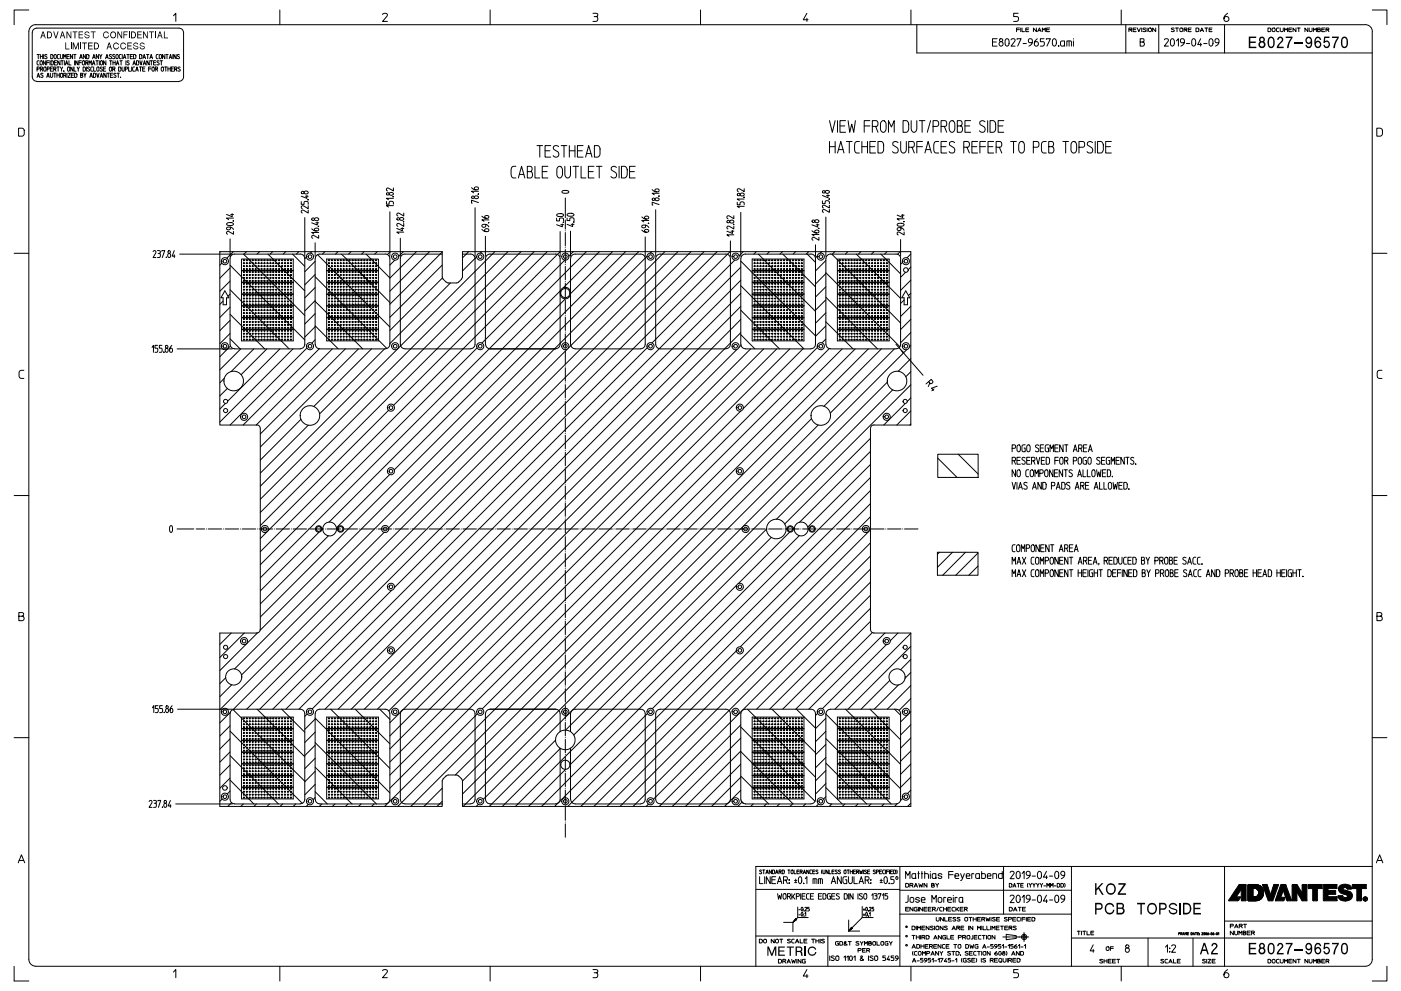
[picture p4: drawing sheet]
<svg xmlns="http://www.w3.org/2000/svg" width="420mm" height="297mm" viewBox="0 0 420 297" stroke-linecap="round" stroke-linejoin="round" font-family="sans-serif">
<g fill="none" stroke="#000" stroke-width=".3">
<path d="M8.6 9.5v278a2.09 2.09 0 0 0 2.1 2.1h398.6M8.6 3h-4.4v4.4M10.7 7.4a2.09 2.09 0 0 0-2.1 2.1M10.7 7.4h398.6M11.1 16.3h.4v1.3M11.5 16.3h.3M11.7 18.2l-.6 .2v.9l.6 .2M12.1 16.3v1.3M12.1 16.9h.7M12.2 18.2h.3l.2 .4v.6l-.3 .3-.4-.4zM12.8 16.3v1.3M13.1 16.3v1.3"/>
<path d="M13.7 18.2v1.3l-.7-1.3v1.3M14 18.8h.7M14.1 16.5l-.3-.2a.27 .27 0 0 0-.3 .1 .27 .27 0 0 0 0 .4l.4 .2a.35 .35 0 0 1 0 .6 .35 .35 0 0 1-.5-.2M14.7 18.2h-.7v1.3M15 18.2v1.3M15.2 16.3l.7 .3-.2 1h-.5zM15.3 18.2l.7 .2-.2 1-.5 .1zM16.3 18.8h.6M16.4 16.4l.5 .2v.7a.34 .34 0 0 1-.4 .3 .34 .34 0 0 1-.3-.4zM17 18.2h-.7v1.3h.7M17.8 16.3l-.4 .1-.2 .3 .1 .8 .5 .1M18 18.2v1.3l-.7-1.3v1.3"/>
<path d="M18.1 16.3v.9a.36 .36 0 0 0 .4 .4 .36 .36 0 0 0 .3-.4v-.9M18.3 18.2h.3v1.3M18.6 18.2h.4M19.1 17.6v-1.3l.3 .7 .4-.7v1.3M19.3 18.2v1.3M19.6 19.5l.4-1.3 .4 1.3M19.7 19.1h.5M20.1 16.9h.6M20.7 18.2v1.3h.6M20.8 16.3h-.7v1.3h.7M21.3 12.7v2.1M21.8 16.3v1.3l-.7-1.3v1.3"/>
<path d="M22.1 16.3h.3v1.3M22.4 18.2v1.3M22.4 16.3h.4M23.4 18.2v1.3l-.7-1.3v1.3M23.7 18.8h.7M23.9 17.6l.4-1.3 .4 1.3M24 17.2h.6M24.1 12.7v2.1M24.4 18.2h-.7v1.3M24.9 18.2l.4 .1 .1 .8a.36 .36 0 0 1-.4 .4 .36 .36 0 0 1-.3-.4zM25.7 16.3v1.3l-.7-1.3v1.3M25.7 18.8v.7"/>
<path d="M26 16.3l.6 .3-.1 1h-.5zM26.1 18.8h-.4v-.6l.6 .1 .1 .4-.3 .1 .3 .7M26.7 19.5v-1.3l.3 .7 .4-.7v1.3M27.7 19.5l.4-1.3 .4 1.3M27.8 17.6l.4-1.3 .4 1.3M27.8 19.1h.5M27.9 17.2h.5M28.8 18.2h.3v1.3M29.1 18.2h.4M29.6 16.3v1.3l-.7-1.3v1.3M29.8 18.2v1.3M29.8 16.3l.4 .7v.6"/>
<path d="M30.3 18.2h.3l.2 .4-.1 .6-.2 .3-.4-.4zM30.6 16.3l-.4 .7M31.6 17.6l.5-1.3 .4 1.3M31.7 18.2v1.3l-.7-1.3v1.3M31.8 17.2h.5M32.8 18.2h.4v1.3M33.2 18.2h.3M33.4 16.5l-.2-.2a.27 .27 0 0 0-.4 .1 .27 .27 0 0 0 .1 .4l.5 .3a.37 .37 0 0 1-.1 .5 .37 .37 0 0 1-.6-.2M33.9 18.2v1.3M33.9 18.8h.6M34.4 16.5l-.3-.2a.27 .27 0 0 0-.3 .1 .27 .27 0 0 0 .1 .4l.4 .2a.35 .35 0 0 1 0 .6 .35 .35 0 0 1-.5-.2M34.5 18.2v1.3"/>
<path d="M34.9 19.5l.3-1.3 .4 1.3M35 16.4l.4 .2v.7a.34 .34 0 0 1-.4 .3 .34 .34 0 0 1-.3-.4zM35 19.1h.5M35.9 18.2h.4v1.3M36.3 18.2h.4M36.3 16.3l-.4 .1-.2 .3 .1 .8 .5 .1M36.7 16.3v1.3M36.9 17.6l.5-1.3 .3 1.3M37.1 17.2h.5M37.7 18.2v1.3M38 16.3h.4v1.3M38.4 16.3h.3"/>
<path d="M38.7 18.3l-.2-.1a.27 .27 0 0 0-.4 .1 .27 .27 0 0 0 .1 .4l.5 .3a.36 .36 0 0 1-.2 .5 .36 .36 0 0 1-.5-.2M38.8 9.4v2.1M39.1 16.9h.6M39.7 16.3h-.6v1.3h.6M39.8 19.5l.5-1.3 .3 1.3M40 19.1h.5M40 16.3l.7 .3-.2 1h-.5zM40.9 18.2l.7 .2-.1 1-.6 .1zM41.8 16.3l.7 .3-.2 1h-.5zM41.9 18.2l.4 1.3 .3-1.3M42.8 17.6l.4-1.3 .4 1.3M42.9 19.5l.4-1.3 .4 1.3"/>
<path d="M43 17.2h.5M43 19.1h.6M43.9 16.3h.4v1.3M44.3 16.3h.3M44.7 18.2v1.3l-.7-1.3v1.3M44.9 17.6l.4-1.3 .4 1.3M45 18.2h.4v1.3M45 17.2h.6M45.4 18.2h.3M46 18.8h.6M46.6 9.4v2.1M46.7 18.2h-.7v1.3h.7"/>
<path d="M47.4 16.3l-.4 .1-.2 .3 .1 .8 .5 .1M47.7 18.3l-.3-.1a.27 .27 0 0 0-.3 .1 .27 .27 0 0 0 0 .4l.5 .2a.36 .36 0 0 1 0 .5 .36 .36 0 0 1-.6-.1M47.9 16.4l.5 .2v.6a.34 .34 0 0 1-.3 .4 .34 .34 0 0 1-.4-.4zM48 18.2h.4v1.3M48.4 18.2h.3M49.4 16.3v1.3l-.7-1.3v1.3M49.7 16.3h.4v1.3M50.1 16.3h.3M50.7 17.6l.4-1.3 .4 1.3M50.8 17.2h.6M51.8 16.3v1.3M52 4.7l.7-.7v2.4"/>
<path d="M52.8 16.3v1.3l-.7-1.3v1.3M53.8 16.5l-.3-.2a.27 .27 0 0 0-.3 .1 .27 .27 0 0 0 0 .4l.6 .3a.36 .36 0 0 1-.2 .5 .36 .36 0 0 1-.5-.2M83.9 3v4.4M114.7 4.4a.71 .71 0 0 1 .9-.4 .71 .71 0 0 1 .4 .8l-1.3 1.6h1.4M146.9 3v4.4M177.8 4l1.3 .2v.5l-.4 .3a.75 .75 0 0 1 .5 .7 .75 .75 0 0 1-.6 .7h-.8M178.1 5h.6M210 3v4.4M241.9 4l-1.1 1.9h1.5M241.9 5.5v.9M273.1 3v4.4M274.8 7.4v8.5h136.6"/>
<path d="M297.5 12.6h1.2M298.9 11.6h-1.4v2.2h1.4M300 12.5a.68 .68 0 0 0-.5 1 .68 .68 0 0 0 1.2 0 .68 .68 0 0 0-.5-1M301.6 11.7a.61 .61 0 0 1 .7 0 .61 .61 0 0 1 .2 .7v.6a.64 .64 0 0 1-.6 .8 .64 .64 0 0 1-.6-.8zM303.1 11.9a.59 .59 0 0 1 .8-.3 .59 .59 0 0 1 .3 .8l-1.1 1.4h1.2M304.7 8.9h.9M304.9 11.8v-.2h1.2l-1 2.2M305.2 4h-1.3v1h.9a.74 .74 0 0 1 .5 .7 .74 .74 0 0 1-.5 .7h-.9M305.6 8.4h-.9v1.1M306 8.4v1.1M306.4 8.4v1.1h.7M306.7 13h1"/>
<path d="M307.5 8.9h.8M308.4 8.4h-.9v1.1h.9M309.4 12.8h-.6a.62 .62 0 0 1-.6-.7 .62 .62 0 0 1 .7-.5 .62 .62 0 0 1 .6 .5l-.1 .9-1 .8M310.7 8.4v1.1l-.9-1.1v1.1M311 11.6a1.28 1.28 0 0 0-.4 2.2 .64 .64 0 0 0 .7-.4 .64 .64 0 0 0-.4-.8 .64 .64 0 0 0-.8 .4M311.1 9.5l.5-1.1 .5 1.1M311.3 9.2h.7M312.5 9.5v-1.1l.4 .6 .5-.6v1.1M313 11.6h-1.1v.9h.7a.71 .71 0 0 1 .5 .7 .71 .71 0 0 1-.5 .6h-.7M313.7 11.8v-.2h1.2l-1 2.2M313.8 8.9h.7M314.7 8.4h-.9v1.1h.9"/>
<path d="M315.7 11.7a.61 .61 0 0 1 .8 0 .61 .61 0 0 1 .2 .7v.6a.64 .64 0 0 1-.6 .8 .64 .64 0 0 1-.6-.8zM317.3 13.6l.1 .2zM317.4 13.8h.1M319.1 13.4l-.4 .4-.7-.2v-1.2l1.1-.1 .1 1.5M319.8 13.8v-1.5l1.4 .1v1.4M320.5 12.3v1.5M321.8 11.6v.1M321.8 12.3v1.5M336.1 3v4.4M337.5 7.4v8.5M338.4 8.9v.6M338.9 8.9h-.5v-.5l.9 .1v.4h-.4l.4 .6"/>
<path d="M339.7 8.9h.8M340.6 8.4h-.9v1.1h.9M341 8.4l.4 1.1 .5-1.1M341.8 12.6h.8a.65 .65 0 0 1 .5 .6 .65 .65 0 0 1-.4 .6h-.9v-2.2l1.1 .2v.6l-.3 .2M342.3 8.4v1.1M343.5 8.5l-.6-.1-.2 .2 .6 .4a.27 .27 0 0 1 .2 .3 .27 .27 0 0 1-.3 .2l-.6-.2M343.9 8.4v1.1M344.3 8.6l.3-.2 .4 .1 .2 .8-.7 .1zM346.5 8.4v1.1l-1-1.1v1.1M347.4 7.4v8.5M349.1 11.9a.59 .59 0 0 1 .7-.3 .59 .59 0 0 1 .4 .8l-1.1 1.4h1.2M351.1 11.7a.61 .61 0 0 1 .7 0 .61 .61 0 0 1 .3 .7v.6a.64 .64 0 0 1-.6 .8 .64 .64 0 0 1-.6-.8z"/>
<path d="M352 8.5l-.6-.1-.2 .2 .6 .4a.27 .27 0 0 1 .2 .3 .27 .27 0 0 1-.3 .2l-.6-.2M352.4 8.4h.4v1.1M352.7 12.3l.6-.7v2.2M352.8 8.4h.5M353.8 8.5a.45 .45 0 0 1 .8 .2l-.1 .6-.6 .2-.2-.2zM355 8.9v.6M355 12.8h-.7a.63 .63 0 0 1-.3-1.1 .63 .63 0 0 1 1.1 .4l-.1 .9-1 .8M355.5 8.9h-.5v-.5h.6a.28 .28 0 0 1 .2 .3 .28 .28 0 0 1-.3 .2l.3 .6M355.7 13h1M356.2 8.9h.8M357.1 8.4h-.9v1.1h.9M357.5 11.7a.61 .61 0 0 1 .7 0 .61 .61 0 0 1 .3 .7v.6a.64 .64 0 0 1-.6 .8 .64 .64 0 0 1-.6-.8z"/>
<path d="M358.5 8.4h.7l.2 .2-.1 .8-.8 .1zM359.8 9.5l.5-1.1 .5 1.1M359.9 11.6l-.8 1.8h1.2M359.9 12.9v.9M360 9.2h.6M360.9 13h.9M361.2 8.4h.4v1.1M361.6 8.4h.5M362.5 8.9h.8M362.7 11.7a.61 .61 0 0 1 .7 0 .61 .61 0 0 1 .2 .7v.6a.64 .64 0 0 1-.6 .8 .64 .64 0 0 1-.6-.8zM363.4 8.4h-.9v1.1h.9M365.4 12.8h-.7a.63 .63 0 0 1-.3-1.1 .63 .63 0 0 1 1 .4l-.1 .9-.9 .8"/>
<path d="M367.1 7.4v8.5M368 4a1.63 1.63 0 0 0-.9 2.2 .76 .76 0 0 0 1.2 0 .76 .76 0 0 0-.3-1.2 .76 .76 0 0 0-1.1 .6M380.1 8.4h.7l.2 .2-.2 .8-.7 .1zM381.5 8.5a.45 .45 0 0 1 .8 .2l-.1 .6-.6 .2-.2-.3zM383.4 8.4h-.5l-.2 .3 .1 .7 .6 .1M383.8 8.4v.8l.3 .3 .6-.2v-.9M385.1 9.5v-1.1l.4 .6 .5-.6v1.1M386.4 8.9h.7M387.2 8.4h-.8v1.1h.8M388.5 8.4v1.1l-.9-1.1v1.1M388.9 8.4h.5v1.1M389.4 8.4h.4"/>
<path d="M392.1 8.4v1.1l-.9-1.1v1.1M392.5 8.4v.8l.3 .3 .5-.2v-.9M393.7 9.5v-1.1l.5 .6 .5-.6v1.1M395 8.9h.5a.3 .3 0 0 1 .4 .3 .3 .3 0 0 1-.3 .3h-.6v-1.1h.6l.2 .3-.3 .2M396.2 8.9h.8M397.1 8.4h-.9v1.1h.9M397.5 8.9v.6M398 8.9h-.5v-.5l.8 .1v.4h-.3l.4 .6M409.3 7.4a2.09 2.09 0 0 1 2.1 2.1M411.4 9.5v278a2.09 2.09 0 0 1-2.1 2.1M411.4 3h4.4v4.4M5.6 38.4h1.2l.4 .5v1.5l-.4 .4h-1.2z"/>
<path d="M11 24.4a1.34 1.34 0 0 1-1.3-1.4v-13.2a1.34 1.34 0 0 1 1.3-1.4h42.7a1.34 1.34 0 0 1 1.3 1.4v13.2a1.33 1.33 0 0 1-1.3 1.4M11 24.4h42.7M11.1 20.7h.6v-.5l-.6-.1v1.2M11.1 23.2l.4-1.3 .4 1.3M11.2 22.8h.6M12.1 20.7v.6M12.5 20.7h-.4v-.6l.6 .1 .1 .4-.3 .1 .3 .6M12.9 22.1l-.3-.2a.27 .27 0 0 0-.3 .1 .27 .27 0 0 0 0 .4l.4 .2a.36 .36 0 0 1 .1 .6 .36 .36 0 0 1-.6-.2M13.3 20.1l.5 .2-.1 .9a.35 .35 0 0 1-.4 .1 .35 .35 0 0 1-.2-.3zM14 23.2l.4-1.3 .4 1.3M14.1 20.7h.6v-.5l-.6-.1v1.2M14.1 22.8h.6"/>
<path d="M15.1 21.9l.1 1.2a.35 .35 0 0 0 .4 .1 .35 .35 0 0 0 .2-.4v-.9M15.1 20.6h.6M15.8 20.1h-.7v1.2h.7M16.1 21.9h.3v1.3M16.1 20.7v.6M16.4 21.9h.4M16.5 20.7h-.4v-.6l.7 .1v.4l-.3 .1 .3 .6M17.1 20.1h.3v1.2M17.1 21.9v1.3M17.1 22.5h.7M17.4 20.1h.4M17.8 21.9v1.3"/>
<path d="M18.1 20.1l.4 .6v.6M18.2 22a.35 .35 0 0 1 .4 0 .35 .35 0 0 1 .2 .3v.5a.36 .36 0 0 1-.3 .4 .36 .36 0 0 1-.4-.4zM18.8 20.1l-.3 .6M19.2 21.3h.1M19.1 22.6v.6M19.1 21.3h.1M19.5 22.6h-.4v-.7l.6 .1 .1 .4-.3 .2 .3 .6M20.1 21.9v1.3M20.4 20.1l.4 .1 .1 .8a.36 .36 0 0 1-.3 .3 .36 .36 0 0 1-.4-.3zM20.4 21.9h.7l-.7 1.3h.7M21.4 22.5h.6M21.9 20.1v1.2l-.7-1.2v1.2"/>
<path d="M22.1 21.9h-.7v1.3h.7M22.2 20.1v1.2h.6M22.4 21.9l.6 .3 .1 .6-.3 .4h-.4zM23.1 20.1l.4 .6v.6M23.8 20.1l-.3 .6M24.2 22.5h.4a.38 .38 0 0 1 .2 .3 .38 .38 0 0 1-.2 .4h-.4v-1.3l.6 .2-.2 .4M24.9 20.1l.7 .2-.2 1h-.5zM25.1 21.9l.4 .7v.6M25.8 21.9l-.3 .7M25.9 20.1v1.2M26.9 20.2l-.3-.1a.27 .27 0 0 0-.3 .1 .27 .27 0 0 0 0 .3l.5 .3a.35 .35 0 0 1-.1 .5 .35 .35 0 0 1-.5-.1M26.9 23.2l.4-1.3 .4 1.3"/>
<path d="M27.1 22.8h.5M27.8 20.1h-.4l-.2 .4v.7l.6 .1M28 21.9l.7 .3-.2 1h-.5zM28.1 20.1v1.2h.6M29 21.9l.4 1.3 .3-1.3M29.2 20.1l.5 .2v.7a.34 .34 0 0 1-.4 .4 .34 .34 0 0 1-.3-.4zM30 23.2l.4-1.3 .4 1.3M30.1 22.8h.6M30.7 20.2l-.3-.1a.26 .26 0 0 0-.4 .1 .26 .26 0 0 0 .1 .3l.6 .4a.36 .36 0 0 1-.2 .5 .36 .36 0 0 1-.5-.2M31 20.6h.6M31.7 20.1h-.7v1.2h.7M31.8 21.9v1.3l-.7-1.3v1.3"/>
<path d="M32.1 21.9h.4v1.3M32.5 21.9h.3M33 20.1h.3l.2 .4-.1 .6-.2 .2-.4-.3zM33.1 22.5h.6M33.8 20.7v.6M33.8 21.9h-.7v1.3h.7M34.2 20.7h-.4v-.6l.6 .1 .1 .4-.3 .1 .3 .6M34.8 22.1l-.3-.2a.27 .27 0 0 0-.3 .1 .27 .27 0 0 0 0 .4l.5 .3a.35 .35 0 0 1-.1 .5 .35 .35 0 0 1-.5-.2M35.1 21.9h.4v1.3M35.5 21.9h.3M35.6 20.1l.6 .2-.1 1h-.5zM36.2 23.2h.1"/>
<path d="M36.6 20.1v.9a.34 .34 0 0 0 .3 .4 .34 .34 0 0 0 .4-.4v-.9M37.6 20.7h.5l.1-.5-.6-.1v1.2M38.6 20.1v1.2h.6M39.5 20.1v1.2M40.4 20.1h-.5l-.1 .4 .1 .7 .5 .1M40.7 21.3l.4-1.2 .4 1.2M40.8 21h.5M41.8 20.1h.3v1.2M42.1 20.1h.4M42.8 20.6h.6M43.5 20.1h-.7v1.2h.7M44.6 20.6h.7"/>
<path d="M45.3 20.1h-.7v1.2M45.8 20.1h.2l.2 .4v.6l-.2 .2-.5-.3zM46.5 20.7v.6M47 20.7h-.5v-.6l.7 .1v.4l-.2 .1 .2 .6M48.5 20.2a.33 .33 0 0 1 .4-.1 .33 .33 0 0 1 .1 .4v.5a.36 .36 0 0 1-.3 .3 .36 .36 0 0 1-.4-.3zM49.4 20.1h.3v1.2M49.7 20.1h.3M50.3 20.1v1.2M50.3 20.6h.7M51 20.1v1.2M51.3 20.6h.6M52 20.1h-.7v1.2h.7"/>
<path d="M52.3 20.7v.6M52.7 20.7h-.4v-.6l.7 .1v.4l-.3 .1 .3 .6M54 20.2l-.3-.1a.27 .27 0 0 0-.3 .1 .27 .27 0 0 0 0 .3l.5 .2a.35 .35 0 0 1 0 .6 .35 .35 0 0 1-.6-.1M248.7 36.2l.8 3.4 .9-3.4M251.1 36.2v3.4M251.8 37.7h1.5M253.5 36.2h-1.7v3.4h1.7M254.2 36.2l.5 3.4 .6-2.4 .6 2.4 .5-3.4M259.1 37.7h1.7M260.8 36.2h-1.7v3.4M261.5 37.9v1.7M262.5 37.9h-1v-1.7h1.2a.91 .91 0 0 1 .5 .9 .91 .91 0 0 1-.7 .8l.7 1.7"/>
<path d="M264.2 36.4a.84 .84 0 0 1 1-.1 .84 .84 0 0 1 .4 .9v1.4a.87 .87 0 0 1-.8 1.1 .87 .87 0 0 1-.9-1.1l.1-1.7zM266.3 39.6v-3.4l.9 1.9 .9-1.9v3.4M270.7 36.2h1l.7 .7v2l-.7 .7h-1zM273.2 36.2v2.4a.87 .87 0 0 0 .8 1.1 .87 .87 0 0 0 .8-1.1v-2.4M275.6 36.2h.8v3.4M276.4 36.2h.9M279 36.2l-1 3.4M279.7 37.9h1.1a.93 .93 0 0 0 .6-.9 .93 .93 0 0 0-.6-.8h-1.1v3.4M282.1 37.9v1.7M283.1 37.9h-1v-1.7h1.2a.91 .91 0 0 1 .5 .9 .91 .91 0 0 1-.7 .8l.7 1.7M284.9 36.4a.82 .82 0 0 1 .9-.1 .82 .82 0 0 1 .4 .9v1.4a.87 .87 0 0 1-.8 1.1 .87 .87 0 0 1-.8-1.1v-1.4zM287 37.7h.9a1.11 1.11 0 0 1 .2 1.9h-1.1v-3.4h.9a.87 .87 0 0 1 .5 .7 .87 .87 0 0 1-.5 .8"/>
<path d="M289.3 37.7h1.4M291 36.2h-1.7v3.4h1.7M295.3 36.5a.8 .8 0 0 0-1.1-.2 .8 .8 0 0 0-.3 1.1l1.1 .6a.93 .93 0 0 1 .1 1.4 .93 .93 0 0 1-1.4-.2M296.1 36.2v3.4M296.8 36.2h1l.6 .7v2l-.6 .7h-1zM299.2 37.7h1.5M300.9 36.2h-1.7v3.4h1.7M412.7 38.4h1.2l.5 .5v1.2l-.5 .7h-1.2zM91.2 57.6a.59 .59 0 0 1 .7-.4 .59 .59 0 0 1 .4 .8l-.7 .1-.4-.3M91.6 58.8h.8M92 58.6v.8l-1.7-.6M92.3 59.8l.1 .1z"/>
<path d="M92.4 59.9h.1M116.7 58a.61 .61 0 0 1 .7-.3 .61 .61 0 0 1 .4 .6l-.6 .2-.5-.3M117.8 58.9l.1 .1zM117.9 58.9h.1M117.9 59.4h-2l.6 .5M117.9 56.3v.9l-1.3-.8a.45 .45 0 0 0-.7 .2 .45 .45 0 0 0 .3 .6M141.4 56.3a1.4 1.4 0 0 0 2 .3 .57 .57 0 0 0-.7-.7 .57 .57 0 0 0-.2 1h.2M142.2 59.1a.59 .59 0 0 1 .7-.4 .59 .59 0 0 1 .4 .7l-.6 .1-.5-.3M143.3 58.1l.1 .1zM143.4 58.2h.1M143.4 57.3h-2l.6 .5M154.7 49.8l-1.1 .1-.4 1 .2 2 .5 .4h.8"/>
<path d="M155.4 53.3l1-3.5 .9 3.5M155.7 52.3h1.3M158.1 51.4h.9a1.11 1.11 0 0 1 .2 1.9h-1.1v-3.5h.9a.86 .86 0 0 1 .5 .8 .86 .86 0 0 1-.5 .8M160.4 49.8v3.5h1.4M161 43.6h.8v3.5M161.8 43.6h.9M162.6 51.4h1.4M163.4 45.2h1.5M164.3 49.8h-1.7v3.5h1.7M165.1 43.6h-1.7v3.5h1.7M167.2 50.1a.84 .84 0 0 1 1-.1 .84 .84 0 0 1 .4 .9v1.4a.87 .87 0 0 1-.8 1.1 .87 .87 0 0 1-.9-1.1l.1-1.8zM167.5 44a.8 .8 0 0 0-1.2-.3 .8 .8 0 0 0-.2 1.1l1 .6a.92 .92 0 0 1 .2 1.5 .92 .92 0 0 1-1.5-.3"/>
<path d="M168.2 43.6h.9v3.5M168.5 57.4a1.52 1.52 0 0 1 2 .1 1.54 1.54 0 0 1-2 0zM169.1 43.6h.8M169.3 49.8v2.5a.87 .87 0 0 0 .9 1.1 .87 .87 0 0 0 .8-1.1v-2.5M169.5 59.3v5.9M170.7 43.6v3.5M170.7 45.2h1.7M171.8 49.8h.8v3.5M172.4 43.6v3.5M172.6 49.8h.9M173.1 45.2h1.5M174.2 49.8v3.5h1.4"/>
<path d="M174.8 43.6h-1.7v3.5h1.7M175.5 47.1l1-3.5 1 3.5M175.8 46h1.4M176.4 51.4h1.4M178.1 49.8h-1.7v3.5h1.7M178.2 43.6l1.2 .1 .4 .6v2.1l-.6 .7h-1zM178.8 49.8h.8v3.5M179.6 49.8h.9M184.8 50.2a.79 .79 0 0 0-1.1-.3 .79 .79 0 0 0-.2 1.2l1 .6a.93 .93 0 0 1 .1 1.4 .93 .93 0 0 1-1.4-.2M185.6 49.8v3.5M186.3 49.8h1l.7 .7v2.1l-.7 .7h-1zM188.7 51.4h1.5"/>
<path d="M190.4 49.8h-1.7v3.5h1.7M195.5 56.8a1.38 1.38 0 0 0 2.1 .4 .57 .57 0 0 0-.7-.6 .57 .57 0 0 0-.4 .8l.3 .1M196.4 59.7a.59 .59 0 0 1 .7-.4 .59 .59 0 0 1 .4 .7l-.7 .1-.4-.3M197.4 58.7l.2 .1zM197.6 57.9h-2.1l.6 .5M221.9 58.2a.59 .59 0 0 1 .7-.4 .59 .59 0 0 1 .4 .8l-.7 .1-.4-.3M223 59.1l.1 .1zM223.1 59.1h.1M223.1 59.7h-2.1l.7 .4M223.1 56.5v.9l-1.3-.8a.47 .47 0 0 0-.7 .2 .47 .47 0 0 0 .2 .6M247.4 57.4a.61 .61 0 0 1 .7-.3 .61 .61 0 0 1 .4 .6l-.6 .3-.5-.4M247.8 58.6h.8"/>
<path d="M248.2 58.4v.9l-1.6-.7M248.5 59.6l.1 .1zM248.6 59.7h.1M248.7 42.4v3.5M248.7 44h1.7M250.4 42.4v3.5M251.1 45.9l1-3.5 .9 3.5M251.4 44.8h1.3M253.8 42.4h.8v3.5M254.6 42.4h.8M257.6 42.4l-1 .1-.3 .3-.1 .7 .1 1.9 .3 .4 1 .1M258.4 42.4v3.5"/>
<path d="M258.4 44h1.7M260.1 42.4v3.5M260.8 44h1.5M262.5 42.4h-1.7v3.5h1.7M263.2 42.4h1l.4 .2a2.42 2.42 0 0 1 .3 2.2l-.5 1-1.2 .1zM269.2 42.8a.79 .79 0 0 0-1.1-.3 .79 .79 0 0 0-.2 1.1l1 .6a.93 .93 0 0 1 .1 1.5 .93 .93 0 0 1-1.4-.3M270 42.4v2.4a.86 .86 0 0 0 .9 1.1 .86 .86 0 0 0 .8-1.1v-2.4M272.4 44.1v1.8M273.4 44.1h-1v-1.7h1.2a.91 .91 0 0 1 .5 .9 .91 .91 0 0 1-.7 .8l.7 1.8M274.8 44h1.7M276.5 42.4h-1.7v3.5M277.3 45.9l.9-3.5 1 3.5"/>
<path d="M277.6 44.8h1.3M281.4 42.4l-1 .1-.5 1v1.3l.3 .8 .4 .3h.8M282.1 44h1.5M283.8 42.4h-1.7v3.5h1.7M286.2 42.8a.78 .78 0 0 0-1.1-.3 .78 .78 0 0 0-.2 1.1l1 .6a.93 .93 0 0 1 .1 1.5 .93 .93 0 0 1-1.4-.3M288.9 44.1v1.8M289.9 44.1h-1v-1.7h1.2a.9 .9 0 0 1 .5 .9 .9 .9 0 0 1-.7 .8l.7 1.8M291.4 44h1.4M293.1 42.4h-1.7v3.5h1.7M293.8 44h1.7M295.5 42.4h-1.7v3.5M296.2 44h1.4"/>
<path d="M297.9 42.4h-1.7v3.5h1.7M298.6 44.1v1.8M299.6 44.1h-1v-1.7h1.2a.9 .9 0 0 1 .5 .9 .9 .9 0 0 1-.7 .8l.7 1.8M303 42.4h.8v3.5M303.8 42.4h.9M305.7 42.6a.83 .83 0 0 1 1-.1 .83 .83 0 0 1 .4 1v1.3a.86 .86 0 0 1-.9 1.1 .86 .86 0 0 1-.8-1.1 2.52 2.52 0 0 1 .3-2.2zM309.8 44.1h1.1a.95 .95 0 0 0 .6-.8 .95 .95 0 0 0-.6-.9h-1.1v3.5M313.7 42.4h-.8l-.4 .2a2.75 2.75 0 0 0-.3 2.2l.4 1 1.1 .1M314.4 44h.9a1.09 1.09 0 0 1 .2 1.9h-1.1v-3.5h.9a.83 .83 0 0 1 .5 .8 .83 .83 0 0 1-.5 .8M318.6 42.4h.9v3.5M319.5 42.4h.8M321.3 42.6a.86 .86 0 0 1 1-.1 .86 .86 0 0 1 .5 1v1.3a.86 .86 0 0 1-.9 1.1 .86 .86 0 0 1-.8-1.1 2.42 2.42 0 0 1 .2-2.2z"/>
<path d="M323.5 44.1h1.1a.95 .95 0 0 0 .6-.8 .95 .95 0 0 0-.6-.9h-1.1v3.5M327.5 42.8a.78 .78 0 0 0-1.1-.3 .78 .78 0 0 0-.2 1.1l1 .6a.93 .93 0 0 1 .1 1.5 .93 .93 0 0 1-1.4-.3M328.3 42.4v3.5M329 42.4h1l.4 .2a2.52 2.52 0 0 1 .4 2.2l-.5 1-1.3 .1zM331.5 44h1.4M333.2 42.4h-1.7v3.5h1.7M4.2 75.9h4.4M45.9 75.4a.45 .45 0 0 1 .6-.3 .45 .45 0 0 1 .2 .7l-.8 1.4h.8M47.2 75.1h.5a.43 .43 0 0 1 .4 .4 .43 .43 0 0 1-.3 .4 .72 .72 0 0 1-.1 1.3h-.5M47.4 75.9h.4M48.5 75.3v-.2h.9l-.8 2.1M49.8 77l.1 .2z"/>
<path d="M49.9 77.1h.1M50.7 75.9a.59 .59 0 0 0-.4 .8 .59 .59 0 0 0 .7 .4l.2-.7-.4-.5M52.2 75.1l-.6 1.7h.9M52.2 76.4v.8M53.9 76.2h15.8M66 75.4l-.1 .2M66.5 78.9l-.6 .6M68 67a1.38 1.38 0 0 1 2 .2 1.52 1.52 0 0 1-2.1 0zM69 77.5a1.34 1.34 0 0 1 1.3-1.4l19.7 .1a1.26 1.26 0 0 1 1.4 1.3M69 79.5l22.4 22.4M69 71.6v5.2M69 77.5v25.7"/>
<path d="M69.1 68.1v.5a.54 .54 0 0 1-.8 .3 .54 .54 0 0 1-.2-.7 1.51 1.51 0 0 1 1.9 .6M69.2 64.3h.8M69.6 64.1v.8l-1.7-.6M69.8 66.2l.2 .1zM70 66.2h.1M70 75.4l-2 2M70 69.4v.8l-1.3-.8a.45 .45 0 0 0-.7 .2 .45 .45 0 0 0 .2 .6M70 65.4h-2.1l.6 .4M72.4 77.6h15.5v3.5h-15.5zM73 76.2l2.7 2.7M73 78.7l.3 .2-.3 .1zM73 79.6l.3 .2-.3 .1z"/>
<path d="M73 77.9l.3 .2h-.3zM73.1 79.7l.1 .1zM73.1 78.8l.1 .1zM73.1 77.9l.1 .2zM73.9 78.7l.3 .2-.3 .1zM73.9 79.6l.3 .2-.3 .1zM73.9 77.9l.3 .2h-.3zM73.9 75.4l-.8 .8M74 78.8v.1zM74 79.7v.1zM74 77.9v.2zM74.8 79.6l.3 .2-.3 .1z"/>
<path d="M74.8 77.9l.3 .2h-.3zM74.8 78.7l.3 .2-.3 .1zM74.9 78.8v.1zM74.9 77.9v.2zM74.9 79.7v.1zM75.7 79.6l.3 .2-.3 .1zM75.7 78.7l.3 .2-.3 .1zM75.7 77.9l.3 .2h-.3zM75.7 78.9l.9 .9M75.7 79.7l.1 .1zM75.7 78.8l.1 .1zM75.7 77.9l.1 .2z"/>
<path d="M76.6 79.6l.2 .2-.2 .1zM76.6 78.7l.2 .2-.2 .1zM76.6 77.9l.2 .2h-.2zM76.6 79.8l.9 .8M76.6 79.7l.1 .1zM76.6 78.8l.1 .1zM76.6 77.9l.1 .2zM77.4 79.6l.3 .2-.3 .1zM77.4 77.9l.3 .2h-.3zM77.4 78.7l.3 .2-.3 .1zM77.5 78.8l.1 .1zM77.5 79.7l.1 .1z"/>
<path d="M77.5 77.9l.1 .2zM77.8 75.4l-.8 .8M78.3 79.6l.3 .2-.3 .1zM78.3 78.7l.3 .2-.3 .1zM78.3 77.9l.3 .2h-.3zM78.4 79.7l.1 .1zM78.4 78.8l.1 .1zM78.4 77.9l.1 .2zM79.2 79.6l.3 .2-.3 .1zM79.2 78.7l.3 .2-.3 .1zM79.2 77.9l.3 .2h-.3zM79.3 78.8v.1z"/>
<path d="M79.3 79.7v.1zM79.3 77.9v.2zM80 79.7l.4 .1-.2 .1zM80 78.8l.4 .1-.2 .2zM80 77.9l.4 .1-.2 .2zM80.2 79.7v.1zM80.2 78.8v.1zM80.2 77.9v.2zM80.3 76.2l11.1 11M80.9 79.7l.3 .1-.2 .1zM80.9 78.8l.3 .1-.2 .2zM80.9 77.9l.3 .1-.2 .2z"/>
<path d="M81 79.7l.1 .1zM81 77.9l.1 .2zM81 78.8l.1 .1zM81.7 78.8l.4 .1-.2 .2zM81.7 77.9l.4 .1-.2 .2zM81.7 79.7l.4 .1-.2 .1zM81.7 75.4l-.7 .8M81.9 77.9l.1 .2zM81.9 78.8l.1 .1zM81.9 79.7l.1 .1zM82.6 79.7l.4 .1-.2 .1zM82.6 77.9l.4 .1-.2 .2z"/>
<path d="M82.6 78.8l.4 .1-.2 .2zM82.8 79.7v.1zM82.8 78.8v.1zM82.8 77.9v.2zM83.5 77.9l.4 .1-.3 .2zM83.5 79.7l.4 .1-.3 .1zM83.5 78.8l.4 .1-.3 .2zM83.6 79.7l.1 .1zM83.6 78.8l.1 .1zM83.6 77.9l.1 .2zM84.4 79.7l.3 .1-.2 .1zM84.4 77.9l.3 .1-.2 .2z"/>
<path d="M84.4 78.8l.3 .1-.2 .2zM84.5 79.7l.1 .1zM84.5 77.9l.1 .2zM84.5 78.8l.1 .1zM85.3 79.7l.3 .1-.2 .1zM85.3 77.9l.3 .1-.2 .2zM85.3 78.8l.3 .1-.2 .2zM85.4 77.9l.1 .2zM85.4 78.8l.1 .1zM85.4 79.7l.1 .1zM85.7 75.4l-.8 .8M86.1 79.7l.4 .1-.2 .1z"/>
<path d="M86.1 78.8l.4 .1-.2 .2zM86.1 77.9l.4 .1-.2 .2zM86.3 78.8l.1 .1zM86.3 77.9l.1 .2zM86.3 79.7l.1 .1zM87 79.7l.4 .1-.2 .1zM87 78.8l.4 .1-.2 .2zM87 77.9l.4 .1-.2 .2zM87.2 79.7v.1zM87.2 77.9v.2zM87.2 78.8v.1zM87.7 76.2l3.7 3.6"/>
<path d="M89.6 75.4l-.8 .8M90.3 60.4v.8h.9v-.5a.75 .75 0 0 1 1.2 0v.5M91.4 65.2v11.6M91.9 77l-.5 .5v25.7M92.4 63v.8l-1.3-.8a.47 .47 0 0 0-.7 .2 .47 .47 0 0 0 .2 .6M92.4 61.7v.8l-1.3-.8a.47 .47 0 0 0-.7 .2 .47 .47 0 0 0 .2 .6M93.5 68.6a1.4 1.4 0 0 0 2 .3 .6 .6 0 0 0-.6-.5 .6 .6 0 0 0-.6 .6l.5 .2M93.5 75.4l-.5 .5M94.3 65.6a.61 .61 0 0 1 .7-.3 .61 .61 0 0 1 .4 .7l-.6 .1-.5-.3M94.5 78.3l-3.1 3.2M94.5 72.8v4M94.5 77.5v25.7"/>
<path d="M94.5 77.5a1.29 1.29 0 0 1 1.4-1.3l19.6-.1a1.34 1.34 0 0 1 1.4 1.4M94.7 66.8h.8M95.1 66.6v.8l-1.6-.6M95.2 76.3l4.3 4.3M95.4 67.8l.1 .1zM95.5 67.8h.1M95.5 70.5v.9l-1.3-.8a.45 .45 0 0 0-.7 .2 .45 .45 0 0 0 .3 .6M95.5 69.7h-2l.6 .4M97.4 75.4l-.7 .8M97.9 77.6h15.6v3.5h-15.6zM98.5 79.6l.3 .2-.3 .1zM98.5 78.7l.3 .2-.3 .1z"/>
<path d="M98.5 77.9l.3 .2h-.3zM98.6 79.7l.1 .1zM98.6 77.9l.1 .2zM98.6 78.8l.1 .1zM99.4 77.9l.3 .2h-.3zM99.4 79.6l.3 .2-.3 .1zM99.4 78.7l.3 .2-.3 .1zM99.5 77.9l.1 .2zM99.5 79.7l.1 .1zM99.5 78.8l.1 .1zM100.3 77.9l.3 .2h-.3zM100.3 78.7l.3 .2-.3 .1z"/>
<path d="M100.3 79.6l.3 .2-.3 .1zM100.4 79.7v.1zM100.4 77.9v.2zM100.4 78.8v.1zM101.2 79.6l.3 .2-.3 .1zM101.2 77.9l.3 .2h-.3zM101.2 78.7l.3 .2-.3 .1zM101.2 79.7l.1 .1zM101.2 77.9l.1 .2zM101.2 78.8l.1 .1zM101.3 75.4l-.7 .8M102.1 77.9l.2 .2h-.2z"/>
<path d="M102.1 79.6l.2 .2-.2 .1zM102.1 78.7l.2 .2-.2 .1zM102.1 77.9l.1 .2zM102.1 78.8l.1 .1zM102.1 79.7l.1 .1zM102.4 76.2l14.5 14.5M102.9 79.6l.3 .2-.3 .1zM102.9 77.9l.3 .2h-.3zM102.9 78.7l.3 .2-.3 .1zM103 77.9l.1 .2zM103 78.8l.1 .1zM103 79.7l.1 .1z"/>
<path d="M103.8 77.9l.3 .2h-.3zM103.8 78.7l.3 .2-.3 .1zM103.8 79.6l.3 .2-.3 .1zM103.9 77.9l.1 .2zM103.9 78.8l.1 .1zM103.9 79.7l.1 .1zM104.7 79.6l.3 .2-.3 .1zM104.7 77.9l.3 .2h-.3zM104.7 78.7l.3 .2-.3 .1zM104.8 79.7v.1zM104.8 78.8v.1zM104.8 77.9v.2z"/>
<path d="M105.2 75.4l-.7 .8M105.5 77.9l.4 .1-.2 .2zM105.5 78.8l.4 .1-.2 .2zM105.5 79.7l.4 .1-.2 .1zM105.7 78.8v.1zM105.7 79.7v.1zM105.7 77.9v.2zM106.4 77.9l.4 .1-.3 .2zM106.4 79.7l.4 .1-.3 .1zM106.4 78.8l.4 .1-.3 .2zM106.5 79.7l.1 .1zM106.5 78.8l.1 .1z"/>
<path d="M106.5 77.9l.1 .2zM107.3 77.9l.3 .1-.2 .2zM107.3 78.8l.3 .1-.2 .2zM107.3 79.7l.3 .1-.2 .1zM107.4 79.7l.1 .1zM107.4 78.8l.1 .1zM107.4 77.9l.1 .2zM108.2 78.8l.3 .1-.2 .2zM108.2 77.9l.3 .1-.2 .2zM108.2 79.7l.3 .1-.2 .1zM108.3 78.8l.1 .1zM108.3 77.9l.1 .2z"/>
<path d="M108.3 79.7l.1 .1zM109 77.9l.4 .1-.2 .2zM109 79.7l.4 .1-.2 .1zM109 78.8l.4 .1-.2 .2zM109.1 75.4l-.7 .8M109.2 79.7l.1 .1zM109.2 78.8l.1 .1zM109.2 77.9l.1 .2zM109.7 76.2l7.2 7.1M109.9 77.9l.4 .1-.2 .2zM109.9 79.7l.4 .1-.2 .1zM109.9 78.8l.4 .1-.2 .2z"/>
<path d="M110.1 77.9v.2zM110.1 78.8v.1zM110.1 79.7v.1zM110.8 77.9l.4 .1-.3 .2zM110.8 79.7l.4 .1-.3 .1zM110.8 78.8l.4 .1-.3 .2zM110.9 79.7l.1 .1zM110.9 78.8l.1 .1zM110.9 77.9l.1 .2zM111.7 79.7l.3 .1-.2 .1zM111.7 77.9l.3 .1-.2 .2zM111.7 78.8l.3 .1-.2 .2z"/>
<path d="M111.8 79.7l.1 .1zM111.8 78.8l.1 .1zM111.8 77.9l.1 .2zM112.6 77.9l.3 .1-.2 .2zM112.6 79.7l.3 .1-.2 .1zM112.6 78.8l.3 .1-.2 .2zM112.7 77.9l.1 .2zM112.7 78.8l.1 .1zM112.7 79.7l.1 .1zM113.1 75.4l-.8 .8M115.9 60.4v.8h.8v-.6a.78 .78 0 0 1 1.2 0v.6M116.9 63.5v13.3"/>
<path d="M116.9 77.5v25.7M117 75.4l-.9 .9M117.9 61.6h-2l.6 .5M118.3 78l-1.4 1.4M119.8 65.5a.59 .59 0 0 1 .7-.3 .59 .59 0 0 1 .4 .7l-.6 .1-.5-.3M120 71.4v5.4M120 77.5v25.7M120.2 68.5h.8M120.6 68.3v.8l-1.6-.6M120.9 66.4l.1 .1zM121 66.5h.1M120.9 75.4l-1.4 1.4"/>
<path d="M121 69.6h-2l.6 .4M121 67v.8l-1.3-.8a.47 .47 0 0 0-.7 .2 .47 .47 0 0 0 .3 .6M121 63.8v.9l-1.3-.7a.45 .45 0 0 0-.7 .1 .45 .45 0 0 0 .3 .6M124.8 75.4l-7.9 8M128.8 75.4l-11.9 11.9M132.6 76.2l-11.2-.1a1.36 1.36 0 0 0-1.4 1.4M132.6 79.4l-15.7 15.7M132.6 75.5l-15.7 15.7M138.6 76.2h2.4M140.5 75.4l-1.9 1.9M141 76.1a1.34 1.34 0 0 1 1.4 1.4M142.4 62.3v14.5"/>
<path d="M142.4 77.5v25.7M142.9 77l-4.3 4.2M143.4 60.7l-2-.7v.9h.2M144.4 75.4l-.4 .4M144.5 68.8a1.52 1.52 0 0 0 2 .4 .56 .56 0 0 0-.6-.7 .56 .56 0 0 0-.4 .8l.3 .1M144.5 64.8a1.39 1.39 0 0 0 2 .3 .56 .56 0 0 0-.6-.5 .56 .56 0 0 0-.4 .7l.3 .1M145.5 70.8v6M145.5 77.5v25.7M145.6 77.5a1.34 1.34 0 0 1 1.3-1.4l19.6 .1a1.26 1.26 0 0 1 1.4 1.3M145.6 67.3v.5a.52 .52 0 0 1-.8 .3 .52 .52 0 0 1 0-.8h1l.7 .7M146.4 66.7l.1 .1zM146.5 66.7h.1"/>
<path d="M146.5 65.9h-2l.6 .4M148.3 75.4l-70.3 70.3M152.3 75.4l-74.3 74.2M156.2 75.4l-78.2 78.2M160.1 75.4l-82.1 82.1M164 75.4l-46 46.1M166.9 65.4v.8h.8v-.6a.75 .75 0 0 1 1.2 0v.6M167 64.2a1.29 1.29 0 0 1 1.9 .3 1.43 1.43 0 0 1-2 0zM167.9 69.4v7.4M167.9 77.5v25.7M168 75.4l-90 89.9M168.1 67.3h.8"/>
<path d="M168.6 67.1v.9l-1.7-.7M168.8 66.6l.1 .1zM168.9 66.6h.1M169.3 78l-24.8 24.8M170 65.3v.8h.8v-.5a.78 .78 0 0 1 1.3 0v.5M170 64.2a1.51 1.51 0 0 1 2.1 .1v.1a1.62 1.62 0 0 1-2.1 .1zM171 69.3v7.5M171 77.5v10.2M171.1 77.5a1.34 1.34 0 0 1 1.3-1.4l19.7 .1a1.26 1.26 0 0 1 1.3 1.3M171.2 67.2h.9M171.7 67v.9l-1.7-.7M171.9 75.4l-1.4 1.4"/>
<path d="M171.9 66.5l.2 .1zM172 66.5h.1M175.8 75.4l-97.8 97.8M179.7 75.4l-10.9 10.9M183.6 75.4l-12.6 12.6a1.55 1.55 0 0 1-1.5 1.6 1.55 1.55 0 0 1-1.6-1.6M187.5 75.4l-109.5 109.5M191.5 75.4l-113.5 113.5M192.4 69a1.4 1.4 0 0 0 2.1 .3 .6 .6 0 0 0-.7-.6 .6 .6 0 0 0-.5 .7l.4 .2M192.4 65a1.4 1.4 0 0 0 2.1 .3 .6 .6 0 0 0-.7-.5 .6 .6 0 0 0-.5 .6l.4 .2M193.4 71v5.8M193.4 77.5v25.7M193.5 67.5v.5a.5 .5 0 0 1-.7 .3 .5 .5 0 0 1-.1-.8h1l.8 .7"/>
<path d="M193.9 76.9l-123.6 123.6M194.3 66.9l.2 .1zM194.4 66.9h.1M194.5 66.1h-2.1l.6 .4M195.4 75.4l-.5 .5M196.6 77.5a1.34 1.34 0 0 1 1.3-1.4l19.7 .1a1.27 1.27 0 0 1 1.4 1.3M196.6 62.9v13.9M196.6 77.5v25.7M197.6 61.3l-2.1-.7v.9h.2M199.3 75.4l-28.9 28.9M203.2 75.4l-137.3 137.3M207.2 75.4l-137.2 137.2"/>
<path d="M211.1 75.4l-137.2 137.1M215 75.4l-137.1 137.1M218.8 66.3a.59 .59 0 0 1 .7-.3 .59 .59 0 0 1 .4 .7l-.7 .1-.4-.3M218.9 75.4l-100.6 100.7M219 72.2v4.6M219 77.5v25.7M219.1 69.3h.9M219.6 69.1v.9l-1.7-.7M219.9 67.2l.1 .1zM220 67.2h.1M220 70.4h-2.1l.6 .4M220 67.8v.8l-1.3-.8a.45 .45 0 0 0-.7 .2 .45 .45 0 0 0 .2 .6"/>
<path d="M220 64.7v.8l-1.3-.8a.47 .47 0 0 0-.7 .2 .47 .47 0 0 0 .2 .6M220.3 78l-24.9 24.8M221 60.6v.8h.9v-.5a.71 .71 0 0 1 1.2 0v.5M222.1 78.2l4.9 5.1M222.1 63.6v13.2M222.1 77.5v25.7M222.8 75.4l-1.3 1.3M223.1 61.8h-2.1l.7 .5M223.4 76.2l19.7-.1a1.34 1.34 0 0 1 1.4 1.4M223.5 76.1a1.36 1.36 0 0 0-1.4 1.4M225.5 77.6h15.5v3.5h-15.5zM226.1 77.9l.3 .2h-.3z"/>
<path d="M226.1 79.6l.3 .2-.3 .1zM226.1 78.7l.3 .2-.3 .1zM226.2 79.7l.1 .1zM226.2 78.8l.1 .1zM226.2 77.9l.1 .2zM226.7 75.4l-.7 .8M227 77.9l.3 .2h-.3zM227 78.7l.3 .2-.3 .1zM227 79.6l.3 .2-.3 .1zM227.1 78.8l.1 .1zM227.1 79.7l.1 .1zM227.1 77.9l.1 .2z"/>
<path d="M227.3 76.2l17.2 17.1M227.9 77.9l.3 .2h-.3zM227.9 78.7l.3 .2-.3 .1zM227.9 79.6l.3 .2-.3 .1zM228 78.8v.1zM228 79.7v.1zM228 77.9v.2zM228.8 77.9l.3 .2h-.3zM228.8 78.7l.3 .2-.3 .1zM228.8 79.6l.3 .2-.3 .1zM228.8 79.7l.1 .1zM228.8 78.8l.1 .1z"/>
<path d="M228.8 77.9l.1 .2zM229.7 77.9l.2 .2h-.2zM229.7 78.7l.2 .2-.2 .1zM229.7 79.6l.2 .2-.2 .1zM229.7 79.7l.1 .1zM229.7 78.8l.1 .1zM229.7 77.9l.1 .2zM230.5 77.9l.3 .2h-.3zM230.5 78.7l.3 .2-.3 .1zM230.5 79.6l.3 .2-.3 .1zM230.6 78.8l.1 .1zM230.6 79.7l.1 .1z"/>
<path d="M230.6 77.9l.1 .2zM230.7 75.4l-.8 .8M231.4 77.9l.3 .2h-.3zM231.4 79.6l.3 .2-.3 .1zM231.4 78.7l.3 .2-.3 .1zM231.5 79.7l.1 .1zM231.5 78.8l.1 .1zM231.5 77.9l.1 .2zM232.3 77.9l.3 .2h-.3zM232.3 78.7l.3 .2-.3 .1zM232.3 79.6l.3 .2-.3 .1zM232.4 79.7v.1z"/>
<path d="M232.4 78.8v.1zM232.4 77.9v.2zM233.1 77.9l.4 .1-.2 .2zM233.1 78.8l.4 .1-.2 .2zM233.1 79.7l.4 .1-.2 .1zM233.3 78.8v.1zM233.3 79.7v.1zM233.3 77.9v.2zM234 79.7l.4 .1-.3 .1zM234 78.8l.4 .1-.3 .2zM234 77.9l.4 .1-.3 .2zM234.1 77.9l.1 .2z"/>
<path d="M234.1 79.7l.1 .1zM234.1 78.8l.1 .1zM234.6 75.4l-.8 .8M234.7 76.2l9.8 9.8M234.9 77.9l.3 .1-.2 .2zM234.9 78.8l.3 .1-.2 .2zM234.9 79.7l.3 .1-.2 .1zM235 77.9l.1 .2zM235 79.7l.1 .1zM235 78.8l.1 .1zM235.8 77.9l.3 .1-.2 .2zM235.8 79.7l.3 .1-.2 .1z"/>
<path d="M235.8 78.8l.3 .1-.2 .2zM235.9 77.9l.1 .2zM235.9 78.8l.1 .1zM235.9 79.7l.1 .1zM236.6 79.7l.4 .1-.2 .1zM236.6 78.8l.4 .1-.2 .2zM236.6 77.9l.4 .1-.2 .2zM236.8 77.9l.1 .2zM236.8 79.7l.1 .1zM236.8 78.8l.1 .1zM237.5 77.9l.4 .1-.2 .2zM237.5 78.8l.4 .1-.2 .2z"/>
<path d="M237.5 79.7l.4 .1-.2 .1zM237.7 77.9v.2zM237.7 79.7v.1zM237.7 78.8v.1zM238.4 77.9l.4 .1-.3 .2zM238.4 79.7l.4 .1-.3 .1zM238.4 78.8l.4 .1-.3 .2zM238.5 75.4l-.7 .8M238.5 77.9l.1 .2zM238.5 79.7l.1 .1zM238.5 78.8l.1 .1zM239.3 77.9l.3 .1-.2 .2z"/>
<path d="M239.3 79.7l.3 .1-.2 .1zM239.3 78.8l.3 .1-.2 .2zM239.4 77.9l.1 .2zM239.4 79.7l.1 .1zM239.4 78.8l.1 .1zM240.2 78.8l.3 .1-.2 .2zM240.2 77.9l.3 .1-.2 .2zM240.2 79.7l.3 .1-.2 .1zM240.3 77.9l.1 .2zM240.3 78.8l.1 .1zM240.3 79.7l.1 .1zM242 76.2l2.5 2.4"/>
<path d="M242.4 75.4l-.7 .8M243.4 69.2a1.39 1.39 0 0 0 2.1 .3 .57 .57 0 0 0-.7-.6 .57 .57 0 0 0-.4 .8l.4 .1M244.3 66.2a.59 .59 0 0 1 .7-.4 .59 .59 0 0 1 .4 .7l-.7 .2-.4-.3M244.5 73.4v3.4M244.5 77.5v25.7M244.7 67.4h.8M245 76.8l-.6 .5M245.1 67.2v.8l-1.7-.6M245.4 68.4l.1 .1zM245.5 68.4h.1M245.5 71.1v.9l-1.3-.8a.46 .46 0 0 0-.7 .1 .46 .46 0 0 0 .2 .7M245.5 70.3h-2.1l.7 .4"/>
<path d="M246.3 75.4l-.4 .5M246.6 60.2v.8h.8v-.5a.74 .74 0 0 1 1.2 0v.5M247.6 78.1l-3.1 3.1M247.6 65v11.8M247.6 77.5v25.7M247.6 77.5a1.34 1.34 0 0 1 1.4-1.4l19.6 .1a1.27 1.27 0 0 1 1.4 1.3M248.6 62.8v.8l-1.3-.7a.45 .45 0 0 0-.7 .1 .45 .45 0 0 0 .3 .6M248.6 61.5v.8l-1.3-.7a.45 .45 0 0 0-.7 .1 .45 .45 0 0 0 .3 .6M249.3 76.2l20.7 20.6M250.3 75.4l-.8 .8M251 77.6h15.6v3.5h-15.6zM251.7 77.9l.3 .2h-.3z"/>
<path d="M251.7 78.7l.3 .2-.3 .1zM251.7 79.6l.3 .2-.3 .1zM251.7 77.9l.1 .2zM251.7 78.8l.1 .1zM251.7 79.7l.1 .1zM252.6 77.9l.2 .2h-.2zM252.6 78.7l.2 .2-.2 .1zM252.6 79.6l.2 .2-.2 .1zM252.6 77.9l.1 .2zM252.6 78.8l.1 .1zM252.6 79.7l.1 .1zM253.4 78.7l.3 .2-.3 .1z"/>
<path d="M253.4 77.9l.3 .2h-.3zM253.4 79.6l.3 .2-.3 .1zM253.5 79.7l.1 .1zM253.5 78.8l.1 .1zM253.5 77.9l.1 .2zM254.2 75.4l-.8 .8M254.3 79.6l.3 .2-.3 .1zM254.3 77.9l.3 .2h-.3zM254.3 78.7l.3 .2-.3 .1zM254.4 78.8l.1 .1zM254.4 77.9l.1 .2zM254.4 79.7l.1 .1z"/>
<path d="M255.2 79.6l.3 .2-.3 .1zM255.2 77.9l.3 .2h-.3zM255.2 78.7l.3 .2-.3 .1zM255.3 77.9v.2zM255.3 78.8v.1zM255.3 79.7v.1zM256.1 77.9l.3 .2h-.3zM256.1 79.6l.3 .2-.3 .1zM256.1 78.7l.3 .2-.3 .1zM256.2 77.9v.2zM256.2 79.7v.1zM256.2 78.8v.1z"/>
<path d="M256.7 76.2l13.3 13.2M256.9 77.9l.3 .2h-.3zM256.9 78.7l.3 .2-.3 .1zM256.9 79.6l.3 .2-.3 .1zM257 78.8l.1 .1zM257 77.9l.1 .2zM257 79.7l.1 .1zM257.8 77.9l.3 .2h-.3zM257.8 78.7l.3 .2-.3 .1zM257.8 79.6l.3 .2-.3 .1zM257.9 78.8l.1 .1zM257.9 77.9l.1 .2z"/>
<path d="M257.9 79.7l.1 .1zM258.1 75.4l-.7 .8M258.6 78.8l.4 .1-.2 .2zM258.6 77.9l.4 .1-.2 .2zM258.6 79.7l.4 .1-.2 .1zM258.8 78.8v.1zM258.8 77.9v.2zM258.8 79.7v.1zM259.5 78.8l.4 .1-.3 .2zM259.5 77.9l.4 .1-.3 .2zM259.5 79.7l.4 .1-.3 .1zM259.6 77.9l.1 .2z"/>
<path d="M259.6 78.8l.1 .1zM259.6 79.7l.1 .1zM260.4 77.9l.3 .1-.2 .2zM260.4 78.8l.3 .1-.2 .2zM260.4 79.7l.3 .1-.2 .1zM260.5 77.9l.1 .2zM260.5 78.8l.1 .1zM260.5 79.7l.1 .1zM261.3 78.8l.3 .1-.2 .2zM261.3 79.7l.3 .1-.2 .1zM261.3 77.9l.3 .1-.2 .2zM261.4 77.9l.1 .2z"/>
<path d="M261.4 78.8l.1 .1zM261.4 79.7l.1 .1zM262 75.4l-.7 .8M262.1 79.7l.4 .1-.2 .1zM262.1 77.9l.4 .1-.2 .2zM262.1 78.8l.4 .1-.2 .2zM262.3 77.9l.1 .2zM262.3 79.7l.1 .1zM262.3 78.8l.1 .1zM263 77.9l.4 .1-.2 .2zM263 78.8l.4 .1-.2 .2zM263 79.7l.4 .1-.2 .1z"/>
<path d="M263.2 78.8v.1zM263.2 77.9v.2zM263.2 79.7v.1zM263.9 79.7l.4 .1-.2 .1zM263.9 77.9l.4 .1-.2 .2zM263.9 78.8l.4 .1-.2 .2zM264.1 76.2l5.9 5.9M264.1 78.8v.1zM264.1 77.9v.2zM264.1 79.7v.1zM264.8 77.9l.3 .1-.2 .2zM264.8 79.7l.3 .1-.2 .1z"/>
<path d="M264.8 78.8l.3 .1-.2 .2zM264.9 77.9l.1 .2zM264.9 79.7l.1 .1zM264.9 78.8l.1 .1zM265.7 79.7l.3 .1-.2 .1zM265.7 77.9l.3 .1-.2 .2zM265.7 78.8l.3 .1-.2 .2zM265.8 77.9l.1 .2zM265.8 79.7l.1 .1zM265.8 78.8l.1 .1zM265.9 75.4l-.7 .8M269 67.2a1.62 1.62 0 0 1 2 .1v.1a1.56 1.56 0 0 1-2 .1z"/>
<path d="M269.9 75.4l-.9 .8M270 71.8v5M270 77.5v25.7M270.1 68.3v.5a.51 .51 0 0 1-.8 .3 .51 .51 0 0 1 0-.8h1l.7 .7M270.2 64.5h.8M270.5 78.7l-.5 .5M270.6 64.3v.9l-1.6-.7M270.9 66.4l.1 .1zM271 66.4h.1M271 69.5v.9l-1.3-.8a.46 .46 0 0 0-.7 .2 .46 .46 0 0 0 .3 .6M271 65.6h-2l.6 .4M273 76.1l-1.1 1.2"/>
<path d="M411.4 75.9h4.4M66.9 90.2l-1 1M67.4 87.2l1.2 2h-.7v2.1h-1v-2.1h-.7zM69 99.9l-3.1 3.1M69 96l-3.1 3.1M69 92.1l-3.1 3M69 88.2l-.7 .6M69 84.2l-3.1 3.1M69 80.3l-3.1 3.1M69 86.8l17.7 17.8M69 94.2l4.1 4M72.4 81.2h15.5v3.4h-15.5z"/>
<path d="M72.4 84.7h15.5v3.4h-15.5zM72.4 88.2h15.5v3.4h-15.5zM72.4 91.7h15.5v3.4h-15.5zM72.4 95.2h15.5v3.4h-15.5zM72.4 98.8h15.5v3.4h-15.5zM73 90.2l.3 .2-.3 .1zM73 89.3l.3 .2-.3 .1zM73 91.9l.3 .2-.3 .1zM73 94.6l.3 .2-.3 .1zM73 91.1l.3 .2-.3 .1zM73 92.8l.3 .2-.3 .1zM73 93.7l.3 .2-.3 .1z"/>
<path d="M73 80.5l.3 .2-.3 .1zM73 83.1l.3 .3h-.3zM73 82.3l.3 .2h-.3zM73 81.4l.3 .2-.3 .1zM73 84l.3 .2-.3 .1zM73 84.9l.3 .2-.3 .1zM73 87.6l.3 .2h-.3zM73 88.4l.3 .2-.3 .1zM73 85.8l.3 .2-.3 .1zM73 86.7l.3 .2-.3 .1zM73 95.5l.3 .2h-.3zM73 99.9l.3 .2-.3 .1z"/>
<path d="M73 99l.3 .2-.3 .1zM73 98.1l.3 .2-.3 .1zM73 96.3l.3 .3h-.3zM73 97.2l.3 .2-.3 .1zM73.1 98.2l.8 .9M73.1 91.2l.1 .1zM73.1 90.3l.1 .1zM73.1 89.4l.1 .1zM73.1 92.9l.1 .1zM73.1 92l.1 .1zM73.1 81.5l.1 .1zM73.1 82.3l.1 .2z"/>
<path d="M73.1 84.1l.1 .1zM73.1 83.2l.1 .2zM73.1 88.5l.1 .1zM73.1 87.6l.1 .2zM73.1 86.7l.1 .2zM73.1 85.9l.1 .1zM73.1 85l.1 .1zM73.1 93.8l.1 .1zM73.1 94.6l.1 .2zM73.1 95.5l.1 .2zM73.1 96.4l.1 .2zM73.1 97.3l.1 .1z"/>
<path d="M73.1 99.9l.1 .2zM73.1 99.1l.1 .1zM73.1 98.2l.1 .1zM73.1 80.6l.1 .1zM73.9 89.3l.3 .2-.3 .1zM73.9 90.2l.3 .2-.3 .1zM73.9 91.9l.3 .2-.3 .1zM73.9 91.1l.3 .2-.3 .1zM73.9 92.8l.3 .2-.3 .1zM73.9 93.7l.3 .2-.3 .1zM73.9 94.6l.3 .2-.3 .1zM73.9 96.3l.3 .3h-.3z"/>
<path d="M73.9 95.5l.3 .2h-.3zM73.9 80.5l.3 .2-.3 .1zM73.9 81.4l.3 .2-.3 .1zM73.9 82.3l.3 .2h-.3zM73.9 83.1l.3 .3h-.3zM73.9 84l.3 .2-.3 .1zM73.9 87.6l.3 .2h-.3zM73.9 88.4l.3 .2-.3 .1zM73.9 86.7l.3 .2-.3 .1zM73.9 85.8l.3 .2-.3 .1zM73.9 84.9l.3 .2-.3 .1zM73.9 99.9l.3 .2-.3 .1z"/>
<path d="M73.9 99l.3 .2-.3 .1zM73.9 98.1l.3 .2-.3 .1zM73.9 97.2l.3 .2-.3 .1zM73.9 99.1l.9 .9M74 91.2v.1zM74 90.3v.1zM74 89.4v.1zM74 92v.1zM74 92.9v.1zM74 82.3v.2zM74 81.5v.1zM74 83.2v.2z"/>
<path d="M74 84.1v.1zM74 88.5v.1zM74 87.6v.2zM74 86.7v.2zM74 85.9v.1zM74 85v.1zM74 93.8v.1zM74 94.6v.2zM74 95.5v.2zM74 96.4v.2zM74 97.3v.1zM74 99.1v.1z"/>
<path d="M74 99.9v.2zM74 98.2v.1zM74 80.6v.1zM74.8 90.2l.3 .2-.3 .1zM74.8 89.3l.3 .2-.3 .1zM74.8 91.9l.3 .2-.3 .1zM74.8 97.2l.3 .2-.3 .1zM74.8 91.1l.3 .2-.3 .1zM74.8 92.8l.3 .2-.3 .1zM74.8 93.7l.3 .2-.3 .1zM74.8 94.6l.3 .2-.3 .1zM74.8 80.5l.3 .2-.3 .1z"/>
<path d="M74.8 81.4l.3 .2-.3 .1zM74.8 83.1l.3 .3h-.3zM74.8 82.3l.3 .2h-.3zM74.8 84l.3 .2-.3 .1zM74.8 87.6l.3 .2h-.3zM74.8 88.4l.3 .2-.3 .1zM74.8 86.7l.3 .2-.3 .1zM74.8 85.8l.3 .2-.3 .1zM74.8 84.9l.3 .2-.3 .1zM74.8 95.5l.3 .2h-.3zM74.8 96.3l.3 .3h-.3zM74.8 99l.3 .2-.3 .1z"/>
<path d="M74.8 99.9l.3 .2-.3 .1zM74.8 98.1l.3 .2-.3 .1zM74.9 91.2v.1zM74.9 89.4v.1zM74.9 90.3v.1zM74.9 92v.1zM74.9 92.9v.1zM74.9 83.2v.2zM74.9 82.3v.2zM74.9 81.5v.1zM74.9 84.1v.1zM74.9 88.5v.1z"/>
<path d="M74.9 87.6v.2zM74.9 86.7v.2zM74.9 85.9v.1zM74.9 85v.1zM74.9 93.8v.1zM74.9 94.6v.2zM74.9 95.5v.2zM74.9 96.4v.2zM74.9 97.3v.1zM74.9 99.9v.2zM74.9 99.1v.1zM74.9 98.2v.1z"/>
<path d="M74.9 80.6v.1zM75.7 89.3l.3 .2-.3 .1zM75.7 90.2l.3 .2-.3 .1zM75.7 91.9l.3 .2-.3 .1zM75.7 97.2l.3 .2-.3 .1zM75.7 91.1l.3 .2-.3 .1zM75.7 92.8l.3 .2-.3 .1zM75.7 93.7l.3 .2-.3 .1zM75.7 94.6l.3 .2-.3 .1zM75.7 95.5l.3 .2h-.3zM75.7 82.3l.3 .2h-.3zM75.7 80.5l.3 .2-.3 .1z"/>
<path d="M75.7 81.4l.3 .2-.3 .1zM75.7 83.1l.3 .3h-.3zM75.7 84l.3 .2-.3 .1zM75.7 87.6l.3 .2h-.3zM75.7 88.4l.3 .2-.3 .1zM75.7 86.7l.3 .2-.3 .1zM75.7 85.8l.3 .2-.3 .1zM75.7 84.9l.3 .2-.3 .1zM75.7 96.3l.3 .3h-.3zM75.7 99l.3 .2-.3 .1zM75.7 99.9l.3 .2-.3 .1zM75.7 98.1l.3 .2-.3 .1z"/>
<path d="M75.7 89.4l.1 .1zM75.7 91.2l.1 .1zM75.7 90.3l.1 .1zM75.7 92l.1 .1zM75.7 92.9l.1 .1zM75.7 82.3l.1 .2zM75.7 83.2l.1 .2zM75.7 81.5l.1 .1zM75.7 84.1l.1 .1zM75.7 88.5l.1 .1zM75.7 87.6l.1 .2zM75.7 85.9l.1 .1z"/>
<path d="M75.7 86.7l.1 .2zM75.7 85l.1 .1zM75.7 93.8l.1 .1zM75.7 94.6l.1 .2zM75.7 95.5l.1 .2zM75.7 96.4l.1 .2zM75.7 97.3l.1 .1zM75.7 99.9l.1 .2zM75.7 99.1l.1 .1zM75.7 98.2l.1 .1zM75.7 80.6l.1 .1zM76.6 90.2l.2 .2-.2 .1z"/>
<path d="M76.6 89.3l.2 .2-.2 .1zM76.6 91.9l.2 .2-.2 .1zM76.6 91.1l.2 .2-.2 .1zM76.6 92.8l.2 .2-.2 .1zM76.6 93.7l.2 .2-.2 .1zM76.6 94.6l.2 .2-.2 .1zM76.6 96.3l.2 .3h-.2zM76.6 97.2l.2 .2-.2 .1zM76.6 80.5l.2 .2-.2 .1zM76.6 81.4l.2 .2-.2 .1zM76.6 82.3l.2 .2h-.2zM76.6 83.1l.2 .3h-.2z"/>
<path d="M76.6 84l.2 .2-.2 .1zM76.6 87.6l.2 .2h-.2zM76.6 88.4l.2 .2-.2 .1zM76.6 86.7l.2 .2-.2 .1zM76.6 85.8l.2 .2-.2 .1zM76.6 84.9l.2 .2-.2 .1zM76.6 95.5l.2 .2h-.2zM76.6 99l.2 .2-.2 .1zM76.6 99.9l.2 .2-.2 .1zM76.6 98.1l.2 .2-.2 .1zM76.6 90.3l.1 .1zM76.6 91.2l.1 .1z"/>
<path d="M76.6 89.4l.1 .1zM76.6 92l.1 .1zM76.6 92.9l.1 .1zM76.6 82.3l.1 .2zM76.6 81.5l.1 .1zM76.6 83.2l.1 .2zM76.6 84.1l.1 .1zM76.6 88.5l.1 .1zM76.6 87.6l.1 .2zM76.6 86.7l.1 .2zM76.6 85.9l.1 .1zM76.6 85l.1 .1z"/>
<path d="M76.6 93.8l.1 .1zM76.6 94.6l.1 .2zM76.6 95.5l.1 .2zM76.6 96.4l.1 .2zM76.6 97.3l.1 .1zM76.6 99.9l.1 .2zM76.6 99.1l.1 .1zM76.6 98.2l.1 .1zM76.6 80.6l.1 .1zM77.4 89.3l.3 .2-.3 .1zM77.4 90.2l.3 .2-.3 .1zM77.4 91.9l.3 .2-.3 .1z"/>
<path d="M77.4 92.8l.3 .2-.3 .1zM77.4 93.7l.3 .2-.3 .1zM77.4 94.6l.3 .2-.3 .1zM77.4 95.5l.3 .2h-.3zM77.4 97.2l.3 .2-.3 .1zM77.4 80.5l.3 .2-.3 .1zM77.4 82.3l.3 .2h-.3zM77.4 81.4l.3 .2-.3 .1zM77.4 83.1l.3 .3h-.3zM77.4 84l.3 .2-.3 .1zM77.4 87.6l.3 .2h-.3zM77.4 88.4l.3 .2-.3 .1z"/>
<path d="M77.4 86.7l.3 .2-.3 .1zM77.4 85.8l.3 .2-.3 .1zM77.4 84.9l.3 .2-.3 .1zM77.4 91.1l.3 .2-.3 .1zM77.4 96.3l.3 .3h-.3zM77.4 98.1l.3 .2-.3 .1zM77.4 99l.3 .2-.3 .1zM77.4 99.9l.3 .2-.3 .1zM77.5 80.6l2.6 2.7M77.5 90.3l.1 .1zM77.5 91.2l.1 .1zM77.5 89.4l.1 .1z"/>
<path d="M77.5 92.9l.1 .1zM77.5 92l.1 .1zM77.5 82.3l.1 .2zM77.5 81.5l.1 .1zM77.5 83.2l.1 .2zM77.5 84.1l.1 .1zM77.5 88.5l.1 .1zM77.5 87.6l.1 .2zM77.5 86.7l.1 .2zM77.5 85.9l.1 .1zM77.5 85l.1 .1zM77.5 93.8l.1 .1z"/>
<path d="M77.5 94.6l.1 .2zM77.5 95.5l.1 .2zM77.5 96.4l.1 .2zM77.5 97.3l.1 .1zM77.5 99.9l.1 .2zM77.5 99.1l.1 .1zM77.5 98.2l.1 .1zM77.5 80.6l.1 .1zM78.3 89.3l.3 .2-.3 .1zM78.3 91.9l.3 .2-.3 .1zM78.3 97.2l.3 .2-.3 .1zM78.3 95.5l.3 .2h-.3z"/>
<path d="M78.3 92.8l.3 .2-.3 .1zM78.3 93.7l.3 .2-.3 .1zM78.3 94.6l.3 .2-.3 .1zM78.3 96.3l.3 .3h-.3zM78.3 80.5l.3 .2-.3 .1zM78.3 81.4l.3 .2-.3 .1zM78.3 82.3l.3 .2h-.3zM78.3 83.1l.3 .3h-.3zM78.3 84l.3 .2-.3 .1zM78.3 85.8l.3 .2-.3 .1zM78.3 87.6l.3 .2h-.3zM78.3 88.4l.3 .2-.3 .1z"/>
<path d="M78.3 86.7l.3 .2-.3 .1zM78.3 84.9l.3 .2-.3 .1zM78.3 90.2l.3 .2-.3 .1zM78.3 91.1l.3 .2-.3 .1zM78.3 99l.3 .2-.3 .1zM78.3 99.9l.3 .2-.3 .1zM78.3 98.1l.3 .2-.3 .1zM78.4 89.4l.1 .1zM78.4 90.3l.1 .1zM78.4 91.2l.1 .1zM78.4 92l.1 .1zM78.4 92.9l.1 .1z"/>
<path d="M78.4 81.5l.1 .1zM78.4 82.3l.1 .2zM78.4 83.2l.1 .2zM78.4 84.1l.1 .1zM78.4 88.5l.1 .1zM78.4 87.6l.1 .2zM78.4 86.7l.1 .2zM78.4 85.9l.1 .1zM78.4 85l.1 .1zM78.4 93.8l.1 .1zM78.4 94.6l.1 .2zM78.4 95.5l.1 .2z"/>
<path d="M78.4 96.4l.1 .2zM78.4 97.3l.1 .1zM78.4 99.9l.1 .2zM78.4 99.1l.1 .1zM78.4 98.2l.1 .1zM78.4 80.6l.1 .1zM79.2 90.2l.3 .2-.3 .1zM79.2 89.3l.3 .2-.3 .1zM79.2 91.9l.3 .2-.3 .1zM79.2 93.7l.3 .2-.3 .1zM79.2 94.6l.3 .2-.3 .1zM79.2 95.5l.3 .2h-.3z"/>
<path d="M79.2 96.3l.3 .3h-.3zM79.2 97.2l.3 .2-.3 .1zM79.2 84l.3 .2-.3 .1zM79.2 80.5l.3 .2-.3 .1zM79.2 81.4l.3 .2-.3 .1zM79.2 82.3l.3 .2h-.3zM79.2 83.1l.3 .3h-.3zM79.2 84.9l.3 .2-.3 .1zM79.2 87.6l.3 .2h-.3zM79.2 88.4l.3 .2-.3 .1zM79.2 86.7l.3 .2-.3 .1zM79.2 85.8l.3 .2-.3 .1z"/>
<path d="M79.2 91.1l.3 .2-.3 .1zM79.2 92.8l.3 .2-.3 .1zM79.2 99l.3 .2-.3 .1zM79.2 99.9l.3 .2-.3 .1zM79.2 98.1l.3 .2-.3 .1zM79.3 90.3v.1zM79.3 89.4v.1zM79.3 91.2v.1zM79.3 92.9v.1zM79.3 92v.1zM79.3 82.3v.2zM79.3 81.5v.1z"/>
<path d="M79.3 83.2v.2zM79.3 84.1v.1zM79.3 88.5v.1zM79.3 87.6v.2zM79.3 86.7v.2zM79.3 85.9v.1zM79.3 85v.1zM79.3 93.8v.1zM79.3 94.6v.2zM79.3 95.5v.2zM79.3 96.4v.2zM79.3 97.3v.1z"/>
<path d="M79.3 99.9v.2zM79.3 99.1v.1zM79.3 98.2v.1zM79.3 80.6v.1zM80 90.3h.4l-.2 .2zM80 89.4l.4 .1-.2 .1zM80 94.6l.4 .1-.2 .2zM80 92.9l.4 .1-.2 .1zM80 93.8h.4l-.2 .2zM80 96.4l.4 .1-.2 .2zM80 97.3l.4 .1-.2 .1zM80 80.6h.4l-.2 .2z"/>
<path d="M80 82.3l.4 .1-.2 .2zM80 81.5h.4l-.2 .2zM80 83.2l.4 .1-.2 .2zM80 84.1l.4 .1-.2 .1zM80 87.6l.4 .1-.2 .2zM80 88.5l.4 .1-.2 .2zM80 86.7l.4 .1-.2 .2zM80 85.9h.4l-.2 .2zM80 85l.4 .1-.2 .1zM80 91.2h.4l-.2 .2zM80 92l.4 .1-.2 .1zM80 95.5l.4 .1-.2 .2z"/>
<path d="M80 98.2h.4l-.2 .2zM80 99.1h.4l-.2 .2zM80 99.9l.4 .1-.2 .2zM80.1 83.3l3.5 3.5M80.2 90.3v.1zM80.2 89.4v.1zM80.2 91.2v.1zM80.2 92v.1zM80.2 92.9v.1zM80.2 81.5v.1zM80.2 82.3v.2zM80.2 83.2v.2z"/>
<path d="M80.2 84.1v.1zM80.2 88.5v.1zM80.2 87.6v.2zM80.2 86.7v.2zM80.2 85.9v.1zM80.2 85v.1zM80.2 93.8v.1zM80.2 94.6v.2zM80.2 95.5v.2zM80.2 96.4v.2zM80.2 97.3v.1zM80.2 99.9v.2z"/>
<path d="M80.2 99.1v.1zM80.2 98.2v.1zM80.2 80.6v.1zM80.9 89.4l.3 .1-.2 .1zM80.9 90.3h.3l-.2 .2zM80.9 92l.3 .1-.2 .1zM80.9 92.9l.3 .1-.2 .1zM80.9 93.8h.3l-.2 .2zM80.9 94.6l.3 .1-.2 .2zM80.9 95.5l.3 .1-.2 .2zM80.9 97.3l.3 .1-.2 .1zM80.9 80.6h.3l-.2 .2z"/>
<path d="M80.9 81.5h.3l-.2 .2zM80.9 82.3l.3 .1-.2 .2zM80.9 83.2l.3 .1-.2 .2zM80.9 84.1l.3 .1-.2 .1zM80.9 85l.3 .1-.2 .1zM80.9 88.5l.3 .1-.2 .2zM80.9 87.6l.3 .1-.2 .2zM80.9 86.7l.3 .1-.2 .2zM80.9 85.9h.3l-.2 .2zM80.9 91.2h.3l-.2 .2zM80.9 96.4l.3 .1-.2 .2zM80.9 99.1h.3l-.2 .2z"/>
<path d="M80.9 99.9l.3 .1-.2 .2zM80.9 98.2h.3l-.2 .2zM81 89.4l.1 .1zM81 90.3l.1 .1zM81 91.2l.1 .1zM81 92.9l.1 .1zM81 92l.1 .1zM81 82.3l.1 .2zM81 81.5l.1 .1zM81 83.2l.1 .2zM81 84.1l.1 .1zM81 88.5l.1 .1z"/>
<path d="M81 87.6l.1 .2zM81 86.7l.1 .2zM81 85.9l.1 .1zM81 85l.1 .1zM81 93.8l.1 .1zM81 94.6l.1 .2zM81 95.5l.1 .2zM81 96.4l.1 .2zM81 97.3l.1 .1zM81 99.9l.1 .2zM81 99.1l.1 .1zM81 98.2l.1 .1z"/>
<path d="M81 80.6l.1 .1zM81.7 89.4l.4 .1-.2 .1zM81.7 90.3h.4l-.2 .2zM81.7 92l.4 .1-.2 .1zM81.7 93.8h.4l-.2 .2zM81.7 94.6l.4 .1-.2 .2zM81.7 96.4l.4 .1-.2 .2zM81.7 97.3l.4 .1-.2 .1zM81.7 80.6h.4l-.2 .2zM81.7 82.3l.4 .1-.2 .2zM81.7 81.5h.4l-.2 .2zM81.7 83.2l.4 .1-.2 .2z"/>
<path d="M81.7 84.1l.4 .1-.2 .1zM81.7 88.5l.4 .1-.2 .2zM81.7 87.6l.4 .1-.2 .2zM81.7 86.7l.4 .1-.2 .2zM81.7 85.9h.4l-.2 .2zM81.7 85l.4 .1-.2 .1zM81.7 91.2h.4l-.2 .2zM81.7 92.9l.4 .1-.2 .1zM81.7 95.5l.4 .1-.2 .2zM81.7 99.9l.4 .1-.2 .2zM81.7 99.1h.4l-.2 .2zM81.7 98.2h.4l-.2 .2z"/>
<path d="M81.9 91.2l.1 .1zM81.9 90.3l.1 .1zM81.9 89.4l.1 .1zM81.9 92.9l.1 .1zM81.9 92l.1 .1zM81.9 81.5l.1 .1zM81.9 82.3l.1 .2zM81.9 83.2l.1 .2zM81.9 84.1l.1 .1zM81.9 87.6l.1 .2zM81.9 88.5l.1 .1zM81.9 86.7l.1 .2z"/>
<path d="M81.9 85.9l.1 .1zM81.9 85l.1 .1zM81.9 93.8l.1 .1zM81.9 94.6l.1 .2zM81.9 95.5l.1 .2zM81.9 96.4l.1 .2zM81.9 97.3l.1 .1zM81.9 99.1l.1 .1zM81.9 99.9l.1 .2zM81.9 98.2l.1 .1zM81.9 80.6l.1 .1zM82.6 89.4l.4 .1-.2 .1z"/>
<path d="M82.6 92l.4 .1-.2 .1zM82.6 94.6l.4 .1-.2 .2zM82.6 92.9l.4 .1-.2 .1zM82.6 93.8h.4l-.2 .2zM82.6 96.4l.4 .1-.2 .2zM82.6 97.3l.4 .1-.2 .1zM82.6 80.6h.4l-.2 .2zM82.6 81.5h.4l-.2 .2zM82.6 82.3l.4 .1-.2 .2zM82.6 84.1l.4 .1-.2 .1zM82.6 83.2l.4 .1-.2 .2zM82.6 88.5l.4 .1-.2 .2z"/>
<path d="M82.6 87.6l.4 .1-.2 .2zM82.6 86.7l.4 .1-.2 .2zM82.6 85.9h.4l-.2 .2zM82.6 85l.4 .1-.2 .1zM82.6 90.3h.4l-.2 .2zM82.6 91.2h.4l-.2 .2zM82.6 95.5l.4 .1-.2 .2zM82.6 99.1h.4l-.2 .2zM82.6 99.9l.4 .1-.2 .2zM82.6 98.2h.4l-.2 .2zM82.8 91.2v.1zM82.8 90.3v.1z"/>
<path d="M82.8 89.4v.1zM82.8 92.9v.1zM82.8 92v.1zM82.8 81.5v.1zM82.8 82.3v.2zM82.8 84.1v.1zM82.8 83.2v.2zM82.8 88.5v.1zM82.8 87.6v.2zM82.8 86.7v.2zM82.8 85.9v.1zM82.8 85v.1z"/>
<path d="M82.8 94.6v.2zM82.8 93.8v.1zM82.8 95.5v.2zM82.8 96.4v.2zM82.8 97.3v.1zM82.8 99.9v.2zM82.8 99.1v.1zM82.8 98.2v.1zM82.8 80.6v.1zM83.5 90.3h.4l-.3 .2zM83.5 89.4l.4 .1-.3 .1zM83.5 92l.4 .1-.3 .1z"/>
<path d="M83.5 94.6l.4 .1-.3 .2zM83.5 97.3l.4 .1-.3 .1zM83.5 80.6h.4l-.3 .2zM83.5 81.5h.4l-.3 .2zM83.5 82.3l.4 .1-.3 .2zM83.5 83.2l.4 .1-.3 .2zM83.5 84.1l.4 .1-.3 .1zM83.5 88.5l.4 .1-.3 .2zM83.5 87.6l.4 .1-.3 .2zM83.5 86.7l.4 .1-.3 .2zM83.5 85.9h.4l-.3 .2zM83.5 85l.4 .1-.3 .1z"/>
<path d="M83.5 96.4l.4 .1-.3 .2zM83.5 93.8h.4l-.3 .2zM83.5 91.2h.4l-.3 .2zM83.5 92.9l.4 .1-.3 .1zM83.5 95.5l.4 .1-.3 .2zM83.5 99.1h.4l-.3 .2zM83.5 99.9l.4 .1-.3 .2zM83.5 98.2h.4l-.3 .2zM83.6 86.8l.9 .9M83.6 91.2l.1 .1zM83.6 90.3l.1 .1zM83.6 89.4l.1 .1z"/>
<path d="M83.6 92l.1 .1zM83.6 92.9l.1 .1zM83.6 81.5l.1 .1zM83.6 82.3l.1 .2zM83.6 83.2l.1 .2zM83.6 84.1l.1 .1zM83.6 88.5l.1 .1zM83.6 87.6l.1 .2zM83.6 86.7l.1 .2zM83.6 85.9l.1 .1zM83.6 85l.1 .1zM83.6 93.8l.1 .1z"/>
<path d="M83.6 94.6l.1 .2zM83.6 95.5l.1 .2zM83.6 96.4l.1 .2zM83.6 97.3l.1 .1zM83.6 99.9l.1 .2zM83.6 99.1l.1 .1zM83.6 98.2l.1 .1zM83.6 80.6l.1 .1zM84.4 89.4l.3 .1-.2 .1zM84.4 90.3h.3l-.2 .2zM84.4 92l.3 .1-.2 .1zM84.4 97.3l.3 .1-.2 .1z"/>
<path d="M84.4 80.6h.3l-.2 .2zM84.4 81.5h.3l-.2 .2zM84.4 82.3l.3 .1-.2 .2zM84.4 83.2l.3 .1-.2 .2zM84.4 84.1l.3 .1-.2 .1zM84.4 85l.3 .1-.2 .1zM84.4 88.5l.3 .1-.2 .2zM84.4 87.6l.3 .1-.2 .2zM84.4 86.7l.3 .1-.2 .2zM84.4 85.9h.3l-.2 .2zM84.4 94.6l.3 .1-.2 .2zM84.4 93.8h.3l-.2 .2z"/>
<path d="M84.4 91.2h.3l-.2 .2zM84.4 92.9l.3 .1-.2 .1zM84.4 96.4l.3 .1-.2 .2zM84.4 95.5l.3 .1-.2 .2zM84.4 98.2h.3l-.2 .2zM84.4 99.9l.3 .1-.2 .2zM84.4 99.1h.3l-.2 .2zM84.5 87.7l2.6 2.6M84.5 89.4l.1 .1zM84.5 91.2l.1 .1zM84.5 90.3l.1 .1zM84.5 92l.1 .1z"/>
<path d="M84.5 92.9l.1 .1zM84.5 81.5l.1 .1zM84.5 82.3l.1 .2zM84.5 84.1l.1 .1zM84.5 83.2l.1 .2zM84.5 87.6l.1 .2zM84.5 88.5l.1 .1zM84.5 86.7l.1 .2zM84.5 85.9l.1 .1zM84.5 85l.1 .1zM84.5 93.8l.1 .1zM84.5 94.6l.1 .2z"/>
<path d="M84.5 95.5l.1 .2zM84.5 96.4l.1 .2zM84.5 97.3l.1 .1zM84.5 99.9l.1 .2zM84.5 99.1l.1 .1zM84.5 98.2l.1 .1zM84.5 80.6l.1 .1zM85.3 89.4l.3 .1-.2 .1zM85.3 90.3h.3l-.2 .2zM85.3 92l.3 .1-.2 .1zM85.3 80.6h.3l-.2 .2zM85.3 83.2l.3 .1-.2 .2z"/>
<path d="M85.3 81.5h.3l-.2 .2zM85.3 82.3l.3 .1-.2 .2zM85.3 84.1l.3 .1-.2 .1zM85.3 85l.3 .1-.2 .1zM85.3 88.5l.3 .1-.2 .2zM85.3 87.6l.3 .1-.2 .2zM85.3 86.7l.3 .1-.2 .2zM85.3 85.9h.3l-.2 .2zM85.3 97.3l.3 .1-.2 .1zM85.3 94.6l.3 .1-.2 .2zM85.3 91.2h.3l-.2 .2zM85.3 92.9l.3 .1-.2 .1z"/>
<path d="M85.3 93.8h.3l-.2 .2zM85.3 95.5l.3 .1-.2 .2zM85.3 96.4l.3 .1-.2 .2zM85.3 98.2h.3l-.2 .2zM85.3 99.1h.3l-.2 .2zM85.3 99.9l.3 .1-.2 .2zM85.4 89.4l.1 .1zM85.4 91.2l.1 .1zM85.4 90.3l.1 .1zM85.4 92.9l.1 .1zM85.4 92l.1 .1zM85.4 83.2l.1 .2z"/>
<path d="M85.4 84.1l.1 .1zM85.4 82.3l.1 .2zM85.4 81.5l.1 .1zM85.4 87.6l.1 .2zM85.4 88.5l.1 .1zM85.4 86.7l.1 .2zM85.4 85.9l.1 .1zM85.4 85l.1 .1zM85.4 93.8l.1 .1zM85.4 94.6l.1 .2zM85.4 95.5l.1 .2zM85.4 96.4l.1 .2z"/>
<path d="M85.4 97.3l.1 .1zM85.4 99.9l.1 .2zM85.4 99.1l.1 .1zM85.4 98.2l.1 .1zM85.4 80.6l.1 .1zM86.1 89.4l.4 .1-.2 .1zM86.1 92l.4 .1-.2 .1zM86.1 97.3l.4 .1-.2 .1zM86.1 98.2h.4l-.2 .2zM86.1 80.6h.4l-.2 .2zM86.1 83.2l.4 .1-.2 .2zM86.1 81.5h.4l-.2 .2z"/>
<path d="M86.1 84.1l.4 .1-.2 .1zM86.1 82.3l.4 .1-.2 .2zM86.1 88.5l.4 .1-.2 .2zM86.1 87.6l.4 .1-.2 .2zM86.1 86.7l.4 .1-.2 .2zM86.1 85.9h.4l-.2 .2zM86.1 85l.4 .1-.2 .1zM86.1 95.5l.4 .1-.2 .2zM86.1 91.2h.4l-.2 .2zM86.1 90.3h.4l-.2 .2zM86.1 92.9l.4 .1-.2 .1zM86.1 93.8h.4l-.2 .2z"/>
<path d="M86.1 94.6l.4 .1-.2 .2zM86.1 96.4l.4 .1-.2 .2zM86.1 99.1h.4l-.2 .2zM86.1 99.9l.4 .1-.2 .2zM86.3 89.4l.1 .1zM86.3 91.2l.1 .1zM86.3 90.3l.1 .1zM86.3 92.9l.1 .1zM86.3 92l.1 .1zM86.3 85l.1 .1zM86.3 81.5l.1 .1zM86.3 83.2l.1 .2z"/>
<path d="M86.3 82.3l.1 .2zM86.3 99.9l.1 .2zM86.3 84.1l.1 .1zM86.3 86.7l.1 .2zM86.3 85.9l.1 .1zM86.3 87.6l.1 .2zM86.3 98.2l.1 .1zM86.3 95.5l.1 .2zM86.3 97.3l.1 .1zM86.3 96.4l.1 .2zM86.3 88.5l.1 .1zM86.3 93.8l.1 .1z"/>
<path d="M86.3 94.6l.1 .2zM86.3 99.1l.1 .1zM86.3 80.6l.1 .1zM87 92.9l.4 .1-.2 .1zM87 89.4l.4 .1-.2 .1zM87 92l.4 .1-.2 .1zM87 99.1h.4l-.2 .2zM87 99.9l.4 .1-.2 .2zM87 83.2l.4 .1-.2 .2zM87 95.5l.4 .1-.2 .2zM87 81.5h.4l-.2 .2zM87 98.2h.4l-.2 .2z"/>
<path d="M87 96.4l.4 .1-.2 .2zM87 82.3l.4 .1-.2 .2zM87 84.1l.4 .1-.2 .1zM87 97.3l.4 .1-.2 .1zM87 80.6h.4l-.2 .2zM87 85l.4 .1-.2 .1zM87 88.5l.4 .1-.2 .2zM87 87.6l.4 .1-.2 .2zM87 86.7l.4 .1-.2 .2zM87 85.9h.4l-.2 .2zM87 94.6l.4 .1-.2 .2zM87 91.2h.4l-.2 .2z"/>
<path d="M87 90.3h.4l-.2 .2zM87 93.8h.4l-.2 .2zM87.1 90.3l4.3 4.2M87.2 90.3v.1zM87.2 91.2v.1zM87.2 89.4v.1zM87.2 92v.1zM87.2 92.9v.1zM87.2 85v.1zM87.2 85.9v.1zM87.2 86.7v.2zM87.2 87.6v.2z"/>
<path d="M87.2 81.5v.1zM87.2 84.1v.1zM87.2 82.3v.2zM87.2 83.2v.2zM87.2 88.5v.1zM87.2 93.8v.1zM87.2 94.6v.2zM87.2 95.5v.2zM87.2 98.2v.1zM87.2 97.3v.1zM87.2 96.4v.2zM87.2 99.9v.2z"/>
<path d="M87.2 99.1v.1zM87.2 80.6v.1zM94.5 97.9l-3.1 3.1M94.5 94l-3.1 3.1M94.5 90.1l-3.1 3.1M94.5 86.2l-3.1 3.1M94.5 82.3l-3.1 3.1M94.5 82.9l21.5 21.6M94.5 90.3l14.2 14.3M94.5 97.6l4 4.1M97.9 81.2h15.6v3.4h-15.6zM97.9 84.7h15.6v3.4h-15.6z"/>
<path d="M97.9 88.2h15.6v3.4h-15.6zM97.9 91.7h15.6v3.4h-15.6zM97.9 95.2h15.6v3.4h-15.6zM97.9 98.8h15.6v3.4h-15.6zM98.5 80.5l.3 .2-.3 .1zM98.5 84.9l.3 .2-.3 .1zM98.5 91.9l.3 .2-.3 .1zM98.5 92.8l.3 .2-.3 .1zM98.5 87.6l.3 .2h-.3zM98.5 86.7l.3 .2-.3 .1zM98.5 85.8l.3 .2-.3 .1zM98.5 84l.3 .2-.3 .1z"/>
<path d="M98.5 81.4l.3 .2-.3 .1zM98.5 82.3l.3 .2h-.3zM98.5 83.1l.3 .3h-.3zM98.5 97.2l.3 .2-.3 .1zM98.5 98.1l.3 .2-.3 .1zM98.5 99l.3 .2-.3 .1zM98.5 99.9l.3 .2-.3 .1zM98.5 96.3l.3 .3h-.3zM98.5 95.5l.3 .2h-.3zM98.5 94.6l.3 .2-.3 .1zM98.5 88.4l.3 .2-.3 .1zM98.5 89.3l.3 .2-.3 .1z"/>
<path d="M98.5 93.7l.3 .2-.3 .1zM98.5 91.1l.3 .2-.3 .1zM98.5 90.2l.3 .2-.3 .1zM98.6 82.3l.1 .2zM98.6 80.6l.1 .1zM98.6 81.5l.1 .1zM98.6 83.2l.1 .2zM98.6 84.1l.1 .1zM98.6 85l.1 .1zM98.6 85.9l.1 .1zM98.6 86.7l.1 .2zM98.6 87.6l.1 .2z"/>
<path d="M98.6 99.1l.1 .1zM98.6 98.2l.1 .1zM98.6 97.3l.1 .1zM98.6 99.9l.1 .2zM98.6 95.5l.1 .2zM98.6 94.6l.1 .2zM98.6 96.4l.1 .2zM98.6 89.4l.1 .1zM98.6 88.5l.1 .1zM98.6 93.8l.1 .1zM98.6 91.2l.1 .1zM98.6 90.3l.1 .1z"/>
<path d="M98.6 92l.1 .1zM98.6 92.9l.1 .1zM99.4 80.5l.3 .2-.3 .1zM99.4 84.9l.3 .2-.3 .1zM99.4 85.8l.3 .2-.3 .1zM99.4 92.8l.3 .2-.3 .1zM99.4 91.9l.3 .2-.3 .1zM99.4 94.6l.3 .2-.3 .1zM99.4 88.4l.3 .2-.3 .1zM99.4 89.3l.3 .2-.3 .1zM99.4 93.7l.3 .2-.3 .1zM99.4 91.1l.3 .2-.3 .1z"/>
<path d="M99.4 90.2l.3 .2-.3 .1zM99.4 87.6l.3 .2h-.3zM99.4 86.7l.3 .2-.3 .1zM99.4 81.4l.3 .2-.3 .1zM99.4 84l.3 .2-.3 .1zM99.4 83.1l.3 .3h-.3zM99.4 82.3l.3 .2h-.3zM99.4 99.9l.3 .2-.3 .1zM99.4 95.5l.3 .2h-.3zM99.4 96.3l.3 .3h-.3zM99.4 99l.3 .2-.3 .1zM99.4 97.2l.3 .2-.3 .1z"/>
<path d="M99.4 98.1l.3 .2-.3 .1zM99.5 80.6l3.5 3.5M99.5 80.6l.1 .1zM99.5 82.3l.1 .2zM99.5 81.5l.1 .1zM99.5 83.2l.1 .2zM99.5 84.1l.1 .1zM99.5 85l.1 .1zM99.5 85.9l.1 .1zM99.5 86.7l.1 .2zM99.5 87.6l.1 .2zM99.5 96.4l.1 .2z"/>
<path d="M99.5 93.8l.1 .1zM99.5 91.2l.1 .1zM99.5 90.3l.1 .1zM99.5 89.4l.1 .1zM99.5 92l.1 .1zM99.5 92.9l.1 .1zM99.5 88.5l.1 .1zM99.5 95.5l.1 .2zM99.5 94.6l.1 .2zM99.5 98.2l.1 .1zM99.5 97.3l.1 .1zM99.5 99.1l.1 .1z"/>
<path d="M99.5 99.9l.1 .2zM100.3 80.5l.3 .2-.3 .1zM100.3 84.9l.3 .2-.3 .1zM100.3 91.9l.3 .2-.3 .1zM100.3 93.7l.3 .2-.3 .1zM100.3 94.6l.3 .2-.3 .1zM100.3 88.4l.3 .2-.3 .1zM100.3 87.6l.3 .2h-.3zM100.3 86.7l.3 .2-.3 .1zM100.3 85.8l.3 .2-.3 .1zM100.3 84l.3 .2-.3 .1zM100.3 83.1l.3 .3h-.3z"/>
<path d="M100.3 89.3l.3 .2-.3 .1zM100.3 92.8l.3 .2-.3 .1zM100.3 90.2l.3 .2-.3 .1zM100.3 91.1l.3 .2-.3 .1zM100.3 82.3l.3 .2h-.3zM100.3 81.4l.3 .2-.3 .1zM100.3 95.5l.3 .2h-.3zM100.3 96.3l.3 .3h-.3zM100.3 98.1l.3 .2-.3 .1zM100.3 99l.3 .2-.3 .1zM100.3 97.2l.3 .2-.3 .1zM100.3 99.9l.3 .2-.3 .1z"/>
<path d="M100.4 82.3v.2zM100.4 80.6v.1zM100.4 81.5v.1zM100.4 84.1v.1zM100.4 83.2v.2zM100.4 85v.1zM100.4 85.9v.1zM100.4 86.7v.2zM100.4 87.6v.2zM100.4 88.5v.1zM100.4 97.3v.1zM100.4 96.4v.2z"/>
<path d="M100.4 92.9v.1zM100.4 90.3v.1zM100.4 91.2v.1zM100.4 89.4v.1zM100.4 92v.1zM100.4 95.5v.2zM100.4 94.6v.2zM100.4 93.8v.1zM100.4 99.1v.1zM100.4 98.2v.1zM100.4 99.9v.2zM101.2 80.5l.3 .2-.3 .1z"/>
<path d="M101.2 84.9l.3 .2-.3 .1zM101.2 99.9l.3 .2-.3 .1zM101.2 99l.3 .2-.3 .1zM101.2 96.3l.3 .3h-.3zM101.2 98.1l.3 .2-.3 .1zM101.2 97.2l.3 .2-.3 .1zM101.2 91.9l.3 .2-.3 .1zM101.2 95.5l.3 .2h-.3zM101.2 94.6l.3 .2-.3 .1zM101.2 88.4l.3 .2-.3 .1zM101.2 92.8l.3 .2-.3 .1zM101.2 89.3l.3 .2-.3 .1z"/>
<path d="M101.2 90.2l.3 .2-.3 .1zM101.2 91.1l.3 .2-.3 .1zM101.2 87.6l.3 .2h-.3zM101.2 86.7l.3 .2-.3 .1zM101.2 85.8l.3 .2-.3 .1zM101.2 84l.3 .2-.3 .1zM101.2 83.1l.3 .3h-.3zM101.2 93.7l.3 .2-.3 .1zM101.2 82.3l.3 .2h-.3zM101.2 81.4l.3 .2-.3 .1zM101.2 80.6l.1 .1zM101.2 81.5l.1 .1z"/>
<path d="M101.2 82.3l.1 .2zM101.2 83.2l.1 .2zM101.2 84.1l.1 .1zM101.2 85l.1 .1zM101.2 85.9l.1 .1zM101.2 86.7l.1 .2zM101.2 87.6l.1 .2zM101.2 92.9l.1 .1zM101.2 89.4l.1 .1zM101.2 90.3l.1 .1zM101.2 91.2l.1 .1zM101.2 88.5l.1 .1z"/>
<path d="M101.2 92l.1 .1zM101.2 98.2l.1 .1zM101.2 97.3l.1 .1zM101.2 96.4l.1 .2zM101.2 93.8l.1 .1zM101.2 95.5l.1 .2zM101.2 94.6l.1 .2zM101.2 99.1l.1 .1zM101.2 99.9l.1 .2zM102.1 80.5l.2 .2-.2 .1zM102.1 85.8l.2 .2-.2 .1zM102.1 96.3l.2 .3h-.2z"/>
<path d="M102.1 99l.2 .2-.2 .1zM102.1 99.9l.2 .2-.2 .1zM102.1 97.2l.2 .2-.2 .1zM102.1 98.1l.2 .2-.2 .1zM102.1 95.5l.2 .2h-.2zM102.1 94.6l.2 .2-.2 .1zM102.1 81.4l.2 .2-.2 .1zM102.1 82.3l.2 .2h-.2zM102.1 83.1l.2 .3h-.2zM102.1 91.9l.2 .2-.2 .1zM102.1 84l.2 .2-.2 .1zM102.1 84.9l.2 .2-.2 .1z"/>
<path d="M102.1 86.7l.2 .2-.2 .1zM102.1 87.6l.2 .2h-.2zM102.1 89.3l.2 .2-.2 .1zM102.1 90.2l.2 .2-.2 .1zM102.1 91.1l.2 .2-.2 .1zM102.1 88.4l.2 .2-.2 .1zM102.1 92.8l.2 .2-.2 .1zM102.1 93.7l.2 .2-.2 .1zM102.1 82.3l.1 .2zM102.1 80.6l.1 .1zM102.1 81.5l.1 .1zM102.1 83.2l.1 .2z"/>
<path d="M102.1 84.1l.1 .1zM102.1 85l.1 .1zM102.1 85.9l.1 .1zM102.1 86.7l.1 .2zM102.1 87.6l.1 .2zM102.1 96.4l.1 .2zM102.1 98.2l.1 .1zM102.1 99.9l.1 .2zM102.1 99.1l.1 .1zM102.1 97.3l.1 .1zM102.1 92l.1 .1zM102.1 89.4l.1 .1z"/>
<path d="M102.1 90.3l.1 .1zM102.1 91.2l.1 .1zM102.1 88.5l.1 .1zM102.1 93.8l.1 .1zM102.1 92.9l.1 .1zM102.1 94.6l.1 .2zM102.1 95.5l.1 .2zM102.9 80.5l.3 .2-.3 .1zM102.9 84.9l.3 .2-.3 .1zM102.9 96.3l.3 .3h-.3zM102.9 99.9l.3 .2-.3 .1zM102.9 99l.3 .2-.3 .1z"/>
<path d="M102.9 97.2l.3 .2-.3 .1zM102.9 98.1l.3 .2-.3 .1zM102.9 94.6l.3 .2-.3 .1zM102.9 93.7l.3 .2-.3 .1zM102.9 81.4l.3 .2-.3 .1zM102.9 82.3l.3 .2h-.3zM102.9 83.1l.3 .3h-.3zM102.9 91.9l.3 .2-.3 .1zM102.9 84l.3 .2-.3 .1zM102.9 85.8l.3 .2-.3 .1zM102.9 86.7l.3 .2-.3 .1zM102.9 87.6l.3 .2h-.3z"/>
<path d="M102.9 88.4l.3 .2-.3 .1zM102.9 89.3l.3 .2-.3 .1zM102.9 90.2l.3 .2-.3 .1zM102.9 91.1l.3 .2-.3 .1zM102.9 92.8l.3 .2-.3 .1zM102.9 95.5l.3 .2h-.3zM103 80.6l.1 .1zM103 82.3l.1 .2zM103 81.5l.1 .1zM103 83.2l.1 .2zM103 84.1l.1 .1zM103 85l.1 .1z"/>
<path d="M103 85.9l.1 .1zM103 86.7l.1 .2zM103 87.6l.1 .2zM103 99.9l.1 .2zM103 99.1l.1 .1zM103 96.4l.1 .2zM103 97.3l.1 .1zM103 98.2l.1 .1zM103 92l.1 .1zM103 88.5l.1 .1zM103 89.4l.1 .1zM103 90.3l.1 .1z"/>
<path d="M103 91.2l.1 .1zM103 93.8l.1 .1zM103 92.9l.1 .1zM103 94.6l.1 .2zM103 95.5l.1 .2zM103.1 84.2l6 6M103.8 80.5l.3 .2-.3 .1zM103.8 84.9l.3 .2-.3 .1zM103.8 96.3l.3 .3h-.3zM103.8 99l.3 .2-.3 .1zM103.8 99.9l.3 .2-.3 .1zM103.8 98.1l.3 .2-.3 .1z"/>
<path d="M103.8 97.2l.3 .2-.3 .1zM103.8 95.5l.3 .2h-.3zM103.8 94.6l.3 .2-.3 .1zM103.8 93.7l.3 .2-.3 .1zM103.8 92.8l.3 .2-.3 .1zM103.8 81.4l.3 .2-.3 .1zM103.8 91.9l.3 .2-.3 .1zM103.8 84l.3 .2-.3 .1zM103.8 83.1l.3 .3h-.3zM103.8 82.3l.3 .2h-.3zM103.8 85.8l.3 .2-.3 .1zM103.8 86.7l.3 .2-.3 .1z"/>
<path d="M103.8 87.6l.3 .2h-.3zM103.8 89.3l.3 .2-.3 .1zM103.8 88.4l.3 .2-.3 .1zM103.8 91.1l.3 .2-.3 .1zM103.8 90.2l.3 .2-.3 .1zM103.9 81.5l.1 .1zM103.9 80.6l.1 .1zM103.9 82.3l.1 .2zM103.9 84.1l.1 .1zM103.9 83.2l.1 .2zM103.9 85l.1 .1zM103.9 85.9l.1 .1z"/>
<path d="M103.9 86.7l.1 .2zM103.9 87.6l.1 .2zM103.9 99.1l.1 .1zM103.9 99.9l.1 .2zM103.9 98.2l.1 .1zM103.9 96.4l.1 .2zM103.9 97.3l.1 .1zM103.9 93.8l.1 .1zM103.9 92.9l.1 .1zM103.9 92l.1 .1zM103.9 89.4l.1 .1zM103.9 88.5l.1 .1z"/>
<path d="M103.9 90.3l.1 .1zM103.9 91.2l.1 .1zM103.9 94.6l.1 .2zM103.9 95.5l.1 .2zM104.7 84l.3 .2-.3 .1zM104.7 80.5l.3 .2-.3 .1zM104.7 82.3l.3 .2h-.3zM104.7 81.4l.3 .2-.3 .1zM104.7 83.1l.3 .3h-.3zM104.7 84.9l.3 .2-.3 .1zM104.7 98.1l.3 .2-.3 .1zM104.7 86.7l.3 .2-.3 .1z"/>
<path d="M104.7 85.8l.3 .2-.3 .1zM104.7 87.6l.3 .2h-.3zM104.7 88.4l.3 .2-.3 .1zM104.7 89.3l.3 .2-.3 .1zM104.7 90.2l.3 .2-.3 .1zM104.7 91.1l.3 .2-.3 .1zM104.7 91.9l.3 .2-.3 .1zM104.7 93.7l.3 .2-.3 .1zM104.7 94.6l.3 .2-.3 .1zM104.7 99.9l.3 .2-.3 .1zM104.7 95.5l.3 .2h-.3zM104.7 96.3l.3 .3h-.3z"/>
<path d="M104.7 97.2l.3 .2-.3 .1zM104.7 99l.3 .2-.3 .1zM104.7 92.8l.3 .2-.3 .1zM104.8 81.5v.1zM104.8 80.6v.1zM104.8 82.3v.2zM104.8 83.2v.2zM104.8 84.1v.1zM104.8 85v.1zM104.8 85.9v.1zM104.8 86.7v.2zM104.8 87.6v.2z"/>
<path d="M104.8 95.5v.2zM104.8 88.5v.1zM104.8 89.4v.1zM104.8 90.3v.1zM104.8 91.2v.1zM104.8 94.6v.2zM104.8 92v.1zM104.8 92.9v.1zM104.8 93.8v.1zM104.8 99.9v.2zM104.8 96.4v.2zM104.8 97.3v.1z"/>
<path d="M104.8 98.2v.1zM104.8 99.1v.1zM105.5 86.7l.4 .1-.2 .2zM105.5 84.1l.4 .1-.2 .1zM105.5 80.6h.4l-.2 .2zM105.5 82.3l.4 .1-.2 .2zM105.5 81.5h.4l-.2 .2zM105.5 83.2l.4 .1-.2 .2zM105.5 85l.4 .1-.2 .1zM105.5 85.9h.4l-.2 .2zM105.5 89.4l.4 .1-.2 .1zM105.5 88.5l.4 .1-.2 .2z"/>
<path d="M105.5 87.6l.4 .1-.2 .2zM105.5 93.8h.4l-.2 .2zM105.5 98.2h.4l-.2 .2zM105.5 99.9l.4 .1-.2 .2zM105.5 99.1h.4l-.2 .2zM105.5 97.3l.4 .1-.2 .1zM105.5 94.6l.4 .1-.2 .2zM105.5 96.4l.4 .1-.2 .2zM105.5 95.5l.4 .1-.2 .2zM105.5 92l.4 .1-.2 .1zM105.5 92.9l.4 .1-.2 .1zM105.5 90.3h.4l-.2 .2z"/>
<path d="M105.5 91.2h.4l-.2 .2zM105.7 81.5v.1zM105.7 82.3v.2zM105.7 80.6v.1zM105.7 83.2v.2zM105.7 84.1v.1zM105.7 85v.1zM105.7 85.9v.1zM105.7 86.7v.2zM105.7 87.6v.2zM105.7 92v.1zM105.7 91.2v.1z"/>
<path d="M105.7 90.3v.1zM105.7 89.4v.1zM105.7 88.5v.1zM105.7 92.9v.1zM105.7 93.8v.1zM105.7 95.5v.2zM105.7 94.6v.2zM105.7 99.1v.1zM105.7 99.9v.2zM105.7 98.2v.1zM105.7 96.4v.2zM105.7 97.3v.1z"/>
<path d="M106.4 85.9h.4l-.3 .2zM106.4 81.5h.4l-.3 .2zM106.4 82.3l.4 .1-.3 .2zM106.4 80.6h.4l-.3 .2zM106.4 83.2l.4 .1-.3 .2zM106.4 84.1l.4 .1-.3 .1zM106.4 85l.4 .1-.3 .1zM106.4 86.7l.4 .1-.3 .2zM106.4 98.2h.4l-.3 .2zM106.4 92l.4 .1-.3 .1zM106.4 93.8h.4l-.3 .2zM106.4 92.9l.4 .1-.3 .1z"/>
<path d="M106.4 94.6l.4 .1-.3 .2zM106.4 99.9l.4 .1-.3 .2zM106.4 99.1h.4l-.3 .2zM106.4 97.3l.4 .1-.3 .1zM106.4 96.4l.4 .1-.3 .2zM106.4 95.5l.4 .1-.3 .2zM106.4 91.2h.4l-.3 .2zM106.4 90.3h.4l-.3 .2zM106.4 88.5l.4 .1-.3 .2zM106.4 89.4l.4 .1-.3 .1zM106.4 87.6l.4 .1-.3 .2zM106.5 82.3l.1 .2z"/>
<path d="M106.5 81.5l.1 .1zM106.5 80.6l.1 .1zM106.5 83.2l.1 .2zM106.5 84.1l.1 .1zM106.5 85l.1 .1zM106.5 85.9l.1 .1zM106.5 86.7l.1 .2zM106.5 87.6l.1 .2zM106.5 92l.1 .1zM106.5 93.8l.1 .1zM106.5 92.9l.1 .1zM106.5 94.6l.1 .2z"/>
<path d="M106.5 99.9l.1 .2zM106.5 99.1l.1 .1zM106.5 97.3l.1 .1zM106.5 96.4l.1 .2zM106.5 95.5l.1 .2zM106.5 98.2l.1 .1zM106.5 90.3l.1 .1zM106.5 91.2l.1 .1zM106.5 88.5l.1 .1zM106.5 89.4l.1 .1zM107.3 82.3l.3 .1-.2 .2zM107.3 81.5h.3l-.2 .2z"/>
<path d="M107.3 80.6h.3l-.2 .2zM107.3 83.2l.3 .1-.2 .2zM107.3 84.1l.3 .1-.2 .1zM107.3 85.9h.3l-.2 .2zM107.3 85l.3 .1-.2 .1zM107.3 94.6l.3 .1-.2 .2zM107.3 99.9l.3 .1-.2 .2zM107.3 99.1h.3l-.2 .2zM107.3 95.5l.3 .1-.2 .2zM107.3 98.2h.3l-.2 .2zM107.3 96.4l.3 .1-.2 .2zM107.3 97.3l.3 .1-.2 .1z"/>
<path d="M107.3 92l.3 .1-.2 .1zM107.3 93.8h.3l-.2 .2zM107.3 92.9l.3 .1-.2 .1zM107.3 86.7l.3 .1-.2 .2zM107.3 87.6l.3 .1-.2 .2zM107.3 89.4l.3 .1-.2 .1zM107.3 90.3h.3l-.2 .2zM107.3 88.5l.3 .1-.2 .2zM107.3 91.2h.3l-.2 .2zM107.4 88.5h.1M107.4 81.5l.1 .1zM107.4 82.3l.1 .2z"/>
<path d="M107.4 80.6l.1 .1zM107.4 84.1l.1 .1zM107.4 83.2l.1 .2zM107.4 85l.1 .1zM107.4 85.9l.1 .1zM107.4 86.7l.1 .2zM107.4 87.6l.1 .2zM107.4 99.9l.1 .2zM107.4 99.1l.1 .1zM107.4 95.5l.1 .2zM107.4 98.2l.1 .1zM107.4 96.4l.1 .2z"/>
<path d="M107.4 97.3l.1 .1zM107.4 92l.1 .1zM107.4 94.6l.1 .2zM107.4 93.8l.1 .1zM107.4 92.9l.1 .1zM107.4 90.3l.1 .1zM107.4 91.2l.1 .1zM107.4 89.4l.1 .1zM107.4 88.5l.1 .1zM108.2 84.1l.3 .1-.2 .1zM108.2 83.2l.3 .1-.2 .2zM108.2 81.5h.3l-.2 .2z"/>
<path d="M108.2 82.3l.3 .1-.2 .2zM108.2 80.6h.3l-.2 .2zM108.2 85l.3 .1-.2 .1zM108.2 85.9h.3l-.2 .2zM108.2 92l.3 .1-.2 .1zM108.2 99.1h.3l-.2 .2zM108.2 99.9l.3 .1-.2 .2zM108.2 98.2h.3l-.2 .2zM108.2 92.9l.3 .1-.2 .1zM108.2 95.5l.3 .1-.2 .2zM108.2 97.3l.3 .1-.2 .1zM108.2 96.4l.3 .1-.2 .2z"/>
<path d="M108.2 94.6l.3 .1-.2 .2zM108.2 93.8h.3l-.2 .2zM108.2 91.2h.3l-.2 .2zM108.2 86.7l.3 .1-.2 .2zM108.2 87.6l.3 .1-.2 .2zM108.2 89.4l.3 .1-.2 .1zM108.2 90.3h.3l-.2 .2zM108.2 88.5l.3 .1-.2 .2zM108.3 83.2l.1 .2zM108.3 82.3l.1 .2zM108.3 81.5l.1 .1zM108.3 80.6l.1 .1z"/>
<path d="M108.3 84.1l.1 .1zM108.3 85l.1 .1zM108.3 85.9l.1 .1zM108.3 86.7l.1 .2zM108.3 87.6l.1 .2zM108.3 98.2l.1 .1zM108.3 97.3l.1 .1zM108.3 99.1l.1 .1zM108.3 96.4l.1 .2zM108.3 93.8l.1 .1zM108.3 94.6l.1 .2zM108.3 95.5l.1 .2z"/>
<path d="M108.3 99.9l.1 .2zM108.3 92l.1 .1zM108.3 92.9l.1 .1zM108.3 90.3l.1 .1zM108.3 91.2l.1 .1zM108.3 89.4l.1 .1zM108.3 88.5l.1 .1zM109 80.6h.4l-.2 .2zM109 81.5h.4l-.2 .2zM109 84.1l.4 .1-.2 .1zM109 83.2l.4 .1-.2 .2zM109 82.3l.4 .1-.2 .2z"/>
<path d="M109 85l.4 .1-.2 .1zM109 85.9h.4l-.2 .2zM109 98.2h.4l-.2 .2zM109 94.6l.4 .1-.2 .2zM109 93.8h.4l-.2 .2zM109 99.9l.4 .1-.2 .2zM109 99.1h.4l-.2 .2zM109 97.3l.4 .1-.2 .1zM109 95.5l.4 .1-.2 .2zM109 96.4l.4 .1-.2 .2zM109 92.9l.4 .1-.2 .1zM109 91.2h.4l-.2 .2z"/>
<path d="M109 92l.4 .1-.2 .1zM109 86.7l.4 .1-.2 .2zM109 90.3h.4l-.2 .2zM109 89.4l.4 .1-.2 .1zM109 88.5l.4 .1-.2 .2zM109 87.6l.4 .1-.2 .2zM109.1 90.2v.1M109.1 90.3l7.8 7.7M109.2 82.3l.1 .2zM109.2 83.2l.1 .2zM109.2 81.5l.1 .1zM109.2 80.6l.1 .1z"/>
<path d="M109.2 84.1l.1 .1zM109.2 85l.1 .1zM109.2 85.9l.1 .1zM109.2 86.7l.1 .2zM109.2 87.6l.1 .2zM109.2 93.8l.1 .1zM109.2 94.6l.1 .2zM109.2 97.3l.1 .1zM109.2 95.5l.1 .2zM109.2 96.4l.1 .2zM109.2 99.1l.1 .1zM109.2 98.2l.1 .1z"/>
<path d="M109.2 99.9l.1 .2zM109.2 92.9l.1 .1zM109.2 92l.1 .1zM109.2 90.3l.1 .1zM109.2 91.2l.1 .1zM109.2 89.4l.1 .1zM109.2 88.5l.1 .1zM109.9 80.6h.4l-.2 .2zM109.9 86.7l.4 .1-.2 .2zM109.9 98.2h.4l-.2 .2zM109.9 92.9l.4 .1-.2 .1zM109.9 99.1h.4l-.2 .2z"/>
<path d="M109.9 99.9l.4 .1-.2 .2zM109.9 95.5l.4 .1-.2 .2zM109.9 97.3l.4 .1-.2 .1zM109.9 96.4l.4 .1-.2 .2zM109.9 94.6l.4 .1-.2 .2zM109.9 93.8h.4l-.2 .2zM109.9 92l.4 .1-.2 .1zM109.9 84.1l.4 .1-.2 .1zM109.9 83.2l.4 .1-.2 .2zM109.9 81.5h.4l-.2 .2zM109.9 82.3l.4 .1-.2 .2zM109.9 85.9h.4l-.2 .2z"/>
<path d="M109.9 85l.4 .1-.2 .1zM109.9 89.4l.4 .1-.2 .1zM109.9 90.3h.4l-.2 .2zM109.9 91.2h.4l-.2 .2zM109.9 88.5l.4 .1-.2 .2zM109.9 87.6l.4 .1-.2 .2zM110.1 81.5v.1zM110.1 82.3v.2zM110.1 84.1v.1zM110.1 80.6v.1zM110.1 83.2v.2zM110.1 85v.1z"/>
<path d="M110.1 85.9v.1zM110.1 86.7v.2zM110.1 87.6v.2zM110.1 95.5v.2zM110.1 98.2v.1zM110.1 97.3v.1zM110.1 96.4v.2zM110.1 99.1v.1zM110.1 99.9v.2zM110.1 94.6v.2zM110.1 93.8v.1zM110.1 92.9v.1z"/>
<path d="M110.1 92v.1zM110.1 90.3v.1zM110.1 91.2v.1zM110.1 88.5v.1zM110.1 89.4v.1zM110.8 80.6h.4l-.3 .2zM110.8 85l.4 .1-.3 .1zM110.8 85.9h.4l-.3 .2zM110.8 93.8h.4l-.3 .2zM110.8 94.6l.4 .1-.3 .2zM110.8 99.1h.4l-.3 .2zM110.8 99.9l.4 .1-.3 .2z"/>
<path d="M110.8 97.3l.4 .1-.3 .1zM110.8 95.5l.4 .1-.3 .2zM110.8 96.4l.4 .1-.3 .2zM110.8 98.2h.4l-.3 .2zM110.8 92.9l.4 .1-.3 .1zM110.8 91.2h.4l-.3 .2zM110.8 83.2l.4 .1-.3 .2zM110.8 82.3l.4 .1-.3 .2zM110.8 81.5h.4l-.3 .2zM110.8 84.1l.4 .1-.3 .1zM110.8 86.7l.4 .1-.3 .2zM110.8 92l.4 .1-.3 .1z"/>
<path d="M110.8 87.6l.4 .1-.3 .2zM110.8 89.4l.4 .1-.3 .1zM110.8 88.5l.4 .1-.3 .2zM110.8 90.3h.4l-.3 .2zM110.9 82.3l.1 .2zM110.9 81.5l.1 .1zM110.9 80.6l.1 .1zM110.9 84.1l.1 .1zM110.9 83.2l.1 .2zM110.9 85l.1 .1zM110.9 85.9l.1 .1zM110.9 86.7l.1 .2z"/>
<path d="M110.9 87.6l.1 .2zM110.9 94.6l.1 .2zM110.9 93.8l.1 .1zM110.9 99.1l.1 .1zM110.9 99.9l.1 .2zM110.9 97.3l.1 .1zM110.9 95.5l.1 .2zM110.9 96.4l.1 .2zM110.9 98.2l.1 .1zM110.9 92.9l.1 .1zM110.9 92l.1 .1zM110.9 90.3l.1 .1z"/>
<path d="M110.9 91.2l.1 .1zM110.9 89.4l.1 .1zM110.9 88.5l.1 .1zM111.7 80.6h.3l-.2 .2zM111.7 85.9h.3l-.2 .2zM111.7 86.7l.3 .1-.2 .2zM111.7 93.8h.3l-.2 .2zM111.7 94.6l.3 .1-.2 .2zM111.7 99.9l.3 .1-.2 .2zM111.7 99.1h.3l-.2 .2zM111.7 98.2h.3l-.2 .2zM111.7 95.5l.3 .1-.2 .2z"/>
<path d="M111.7 96.4l.3 .1-.2 .2zM111.7 97.3l.3 .1-.2 .1zM111.7 92.9l.3 .1-.2 .1zM111.7 91.2h.3l-.2 .2zM111.7 83.2l.3 .1-.2 .2zM111.7 84.1l.3 .1-.2 .1zM111.7 82.3l.3 .1-.2 .2zM111.7 81.5h.3l-.2 .2zM111.7 85l.3 .1-.2 .1zM111.7 92l.3 .1-.2 .1zM111.7 87.6l.3 .1-.2 .2zM111.7 89.4l.3 .1-.2 .1z"/>
<path d="M111.7 88.5l.3 .1-.2 .2zM111.7 90.3h.3l-.2 .2zM111.8 81.5l.1 .1zM111.8 82.3l.1 .2zM111.8 80.6l.1 .1zM111.8 84.1l.1 .1zM111.8 83.2l.1 .2zM111.8 85l.1 .1zM111.8 85.9l.1 .1zM111.8 86.7l.1 .2zM111.8 87.6l.1 .2zM111.8 94.6l.1 .2z"/>
<path d="M111.8 93.8l.1 .1zM111.8 99.9l.1 .2zM111.8 99.1l.1 .1zM111.8 98.2l.1 .1zM111.8 95.5l.1 .2zM111.8 96.4l.1 .2zM111.8 97.3l.1 .1zM111.8 92.9l.1 .1zM111.8 92l.1 .1zM111.8 90.3l.1 .1zM111.8 91.2l.1 .1zM111.8 89.4l.1 .1z"/>
<path d="M111.8 88.5l.1 .1zM112.6 80.6h.3l-.2 .2zM112.6 85l.3 .1-.2 .1zM112.6 94.6l.3 .1-.2 .2zM112.6 93.8h.3l-.2 .2zM112.6 99.9l.3 .1-.2 .2zM112.6 99.1h.3l-.2 .2zM112.6 97.3l.3 .1-.2 .1zM112.6 95.5l.3 .1-.2 .2zM112.6 96.4l.3 .1-.2 .2zM112.6 98.2h.3l-.2 .2zM112.6 92.9l.3 .1-.2 .1z"/>
<path d="M112.6 86.7l.3 .1-.2 .2zM112.6 83.2l.3 .1-.2 .2zM112.6 82.3l.3 .1-.2 .2zM112.6 85.9h.3l-.2 .2zM112.6 87.6l.3 .1-.2 .2zM112.6 92l.3 .1-.2 .1zM112.6 91.2h.3l-.2 .2zM112.6 90.3h.3l-.2 .2zM112.6 89.4l.3 .1-.2 .1zM112.6 88.5l.3 .1-.2 .2zM112.6 81.5h.3l-.2 .2zM112.6 84.1l.3 .1-.2 .1z"/>
<path d="M112.7 81.5l.1 .1zM112.7 82.3l.1 .2zM112.7 84.1l.1 .1zM112.7 80.6l.1 .1zM112.7 83.2l.1 .2zM112.7 85l.1 .1zM112.7 85.9l.1 .1zM112.7 86.7l.1 .2zM112.7 87.6l.1 .2zM112.7 97.3l.1 .1zM112.7 95.5l.1 .2zM112.7 93.8l.1 .1z"/>
<path d="M112.7 94.6l.1 .2zM112.7 99.9l.1 .2zM112.7 99.1l.1 .1zM112.7 96.4l.1 .2zM112.7 98.2l.1 .1zM112.7 92l.1 .1zM112.7 92.9l.1 .1zM112.7 90.3l.1 .1zM112.7 91.2l.1 .1zM112.7 89.4l.1 .1zM112.7 88.5l.1 .1zM132.6 83.3l-15.7 15.8"/>
<path d="M132.8 83.6l.9 1M132.9 83.6l-.3-.6v-7.6h-66.7v52h11.1M133.8 84.5l.6 .3M135 84.8l-18.1 18.2M137.5 84.5l-.6 .3h-2.6M138.4 83.6l.2-.6v-7.6h134.4v52h-11M138.4 83.6l-.9 1M167.9 87.7a1.55 1.55 0 0 1 1.6-1.6 1.55 1.55 0 0 1 1.5 1.6M168.1 87.1l-69.5 69.4M169.4 89.6l-51.2 51.2M171 87.7v15.5M222.1 99.7l-112.9 112.8"/>
<path d="M222.1 95.7l-116.8 116.8M222.1 91.8l-120.7 120.7M222.1 87.9l-124.7 124.6M222.1 84l-128.5 128.5M222.1 80.1l-132.5 132.4M222.1 85.6l18.9 19M222.1 93l11.6 11.6M225.5 95.2h15.5v3.4h-15.5zM225.5 81.2h15.5v3.4h-15.5zM225.5 84.7h15.5v3.4h-15.5zM225.5 88.2h15.5v3.4h-15.5zM225.5 98.8h15.5v3.4h-15.5z"/>
<path d="M225.5 91.7h15.5v3.4h-15.5zM226.1 92.8l.3 .2-.3 .1zM226.1 99l.3 .2-.3 .1zM226.1 93.7l.3 .2-.3 .1zM226.1 94.6l.3 .2-.3 .1zM226.1 98.1l.3 .2-.3 .1zM226.1 96.3l.3 .3h-.3zM226.1 97.2l.3 .2-.3 .1zM226.1 95.5l.3 .2h-.3zM226.1 87.6l.3 .2h-.3zM226.1 99.9l.3 .2-.3 .1zM226.1 89.3l.3 .2-.3 .1z"/>
<path d="M226.1 91.1l.3 .2-.3 .1zM226.1 90.2l.3 .2-.3 .1zM226.1 88.4l.3 .2-.3 .1zM226.1 91.9l.3 .2-.3 .1zM226.1 82.3l.3 .2h-.3zM226.1 81.4l.3 .2-.3 .1zM226.1 80.5l.3 .2-.3 .1zM226.1 83.1l.3 .3h-.3zM226.1 84l.3 .2-.3 .1zM226.1 84.9l.3 .2-.3 .1zM226.1 85.8l.3 .2-.3 .1zM226.1 86.7l.3 .2-.3 .1z"/>
<path d="M226.2 92.9l.1 .1zM226.2 89.4l.1 .1zM226.2 90.3l.1 .1zM226.2 91.2l.1 .1zM226.2 92l.1 .1zM226.2 94.6l.1 .2zM226.2 93.8l.1 .1zM226.2 99.1l.1 .1zM226.2 97.3l.1 .1zM226.2 98.2l.1 .1zM226.2 96.4l.1 .2zM226.2 95.5l.1 .2z"/>
<path d="M226.2 87.6l.1 .2zM226.2 88.5l.1 .1zM226.2 99.9l.1 .2zM226.2 82.3l.1 .2zM226.2 81.5l.1 .1zM226.2 84.1l.1 .1zM226.2 83.2l.1 .2zM226.2 80.6l.1 .1zM226.2 85.9l.1 .1zM226.2 85l.1 .1zM226.2 86.7l.1 .2zM227 89.3l.3 .2-.3 .1z"/>
<path d="M227 90.2l.3 .2-.3 .1zM227 91.9l.3 .2-.3 .1zM227 91.1l.3 .2-.3 .1zM227 92.8l.3 .2-.3 .1zM227 93.7l.3 .2-.3 .1zM227 94.6l.3 .2-.3 .1zM227 96.3l.3 .3h-.3zM227 98.1l.3 .2-.3 .1zM227 97.2l.3 .2-.3 .1zM227 95.5l.3 .2h-.3zM227 87.6l.3 .2h-.3zM227 99.9l.3 .2-.3 .1z"/>
<path d="M227 99l.3 .2-.3 .1zM227 88.4l.3 .2-.3 .1zM227 85.8l.3 .2-.3 .1zM227 84.9l.3 .2-.3 .1zM227 82.3l.3 .2h-.3zM227 83.1l.3 .3h-.3zM227 84l.3 .2-.3 .1zM227 80.5l.3 .2-.3 .1zM227 81.4l.3 .2-.3 .1zM227 86.7l.3 .2-.3 .1zM227 83.3l.9 .8M227.1 92l.1 .1z"/>
<path d="M227.1 89.4l.1 .1zM227.1 92.9l.1 .1zM227.1 90.3l.1 .1zM227.1 91.2l.1 .1zM227.1 93.8l.1 .1zM227.1 94.6l.1 .2zM227.1 98.2l.1 .1zM227.1 97.3l.1 .1zM227.1 96.4l.1 .2zM227.1 99.1l.1 .1zM227.1 95.5l.1 .2zM227.1 87.6l.1 .2z"/>
<path d="M227.1 88.5l.1 .1zM227.1 99.9l.1 .2zM227.1 85.9l.1 .1zM227.1 85l.1 .1zM227.1 82.3l.1 .2zM227.1 84.1l.1 .1zM227.1 83.2l.1 .2zM227.1 81.5l.1 .1zM227.1 80.6l.1 .1zM227.1 86.7l.1 .2zM227.9 90.2l.3 .2-.3 .1zM227.9 89.3l.3 .2-.3 .1z"/>
<path d="M227.9 91.1l.3 .2-.3 .1zM227.9 93.7l.3 .2-.3 .1zM227.9 94.6l.3 .2-.3 .1zM227.9 91.9l.3 .2-.3 .1zM227.9 92.8l.3 .2-.3 .1zM227.9 95.5l.3 .2h-.3zM227.9 96.3l.3 .3h-.3zM227.9 97.2l.3 .2-.3 .1zM227.9 99l.3 .2-.3 .1zM227.9 98.1l.3 .2-.3 .1zM227.9 87.6l.3 .2h-.3zM227.9 88.4l.3 .2-.3 .1z"/>
<path d="M227.9 99.9l.3 .2-.3 .1zM227.9 81.4l.3 .2-.3 .1zM227.9 82.3l.3 .2h-.3zM227.9 84.9l.3 .2-.3 .1zM227.9 84l.3 .2-.3 .1zM227.9 83.1l.3 .3h-.3zM227.9 80.5l.3 .2-.3 .1zM227.9 85.8l.3 .2-.3 .1zM227.9 86.7l.3 .2-.3 .1zM227.9 84.1l2.7 2.7M228 92v.1zM228 92.9v.1z"/>
<path d="M228 89.4v.1zM228 91.2v.1zM228 90.3v.1zM228 93.8v.1zM228 94.6v.2zM228 95.5v.2zM228 99.1v.1zM228 98.2v.1zM228 97.3v.1zM228 96.4v.2zM228 87.6v.2zM228 88.5v.1z"/>
<path d="M228 99.9v.2zM228 85v.1zM228 84.1v.1zM228 83.2v.2zM228 82.3v.2zM228 81.5v.1zM228 80.6v.1zM228 86.7v.2zM228 85.9v.1zM228.8 89.3l.3 .2-.3 .1zM228.8 91.1l.3 .2-.3 .1zM228.8 90.2l.3 .2-.3 .1z"/>
<path d="M228.8 93.7l.3 .2-.3 .1zM228.8 91.9l.3 .2-.3 .1zM228.8 92.8l.3 .2-.3 .1zM228.8 94.6l.3 .2-.3 .1zM228.8 99l.3 .2-.3 .1zM228.8 96.3l.3 .3h-.3zM228.8 95.5l.3 .2h-.3zM228.8 98.1l.3 .2-.3 .1zM228.8 97.2l.3 .2-.3 .1zM228.8 87.6l.3 .2h-.3zM228.8 99.9l.3 .2-.3 .1zM228.8 88.4l.3 .2-.3 .1z"/>
<path d="M228.8 86.7l.3 .2-.3 .1zM228.8 81.4l.3 .2-.3 .1zM228.8 82.3l.3 .2h-.3zM228.8 83.1l.3 .3h-.3zM228.8 84l.3 .2-.3 .1zM228.8 84.9l.3 .2-.3 .1zM228.8 85.8l.3 .2-.3 .1zM228.8 80.5l.3 .2-.3 .1zM228.8 92.9l.1 .1zM228.8 92l.1 .1zM228.8 89.4l.1 .1zM228.8 91.2l.1 .1z"/>
<path d="M228.8 90.3l.1 .1zM228.8 93.8l.1 .1zM228.8 94.6l.1 .2zM228.8 99.1l.1 .1zM228.8 98.2l.1 .1zM228.8 97.3l.1 .1zM228.8 96.4l.1 .2zM228.8 95.5l.1 .2zM228.8 88.5l.1 .1zM228.8 87.6l.1 .2zM228.8 99.9l.1 .2zM228.8 85.9l.1 .1z"/>
<path d="M228.8 85l.1 .1zM228.8 84.1l.1 .1zM228.8 83.2l.1 .2zM228.8 82.3l.1 .2zM228.8 81.5l.1 .1zM228.8 80.6l.1 .1zM228.8 86.7l.1 .2zM229.7 89.3l.2 .2-.2 .1zM229.7 90.2l.2 .2-.2 .1zM229.7 91.1l.2 .2-.2 .1zM229.7 93.7l.2 .2-.2 .1zM229.7 92.8l.2 .2-.2 .1z"/>
<path d="M229.7 91.9l.2 .2-.2 .1zM229.7 94.6l.2 .2-.2 .1zM229.7 97.2l.2 .2-.2 .1zM229.7 98.1l.2 .2-.2 .1zM229.7 96.3l.2 .3h-.2zM229.7 95.5l.2 .2h-.2zM229.7 87.6l.2 .2h-.2zM229.7 99.9l.2 .2-.2 .1zM229.7 99l.2 .2-.2 .1zM229.7 88.4l.2 .2-.2 .1zM229.7 81.4l.2 .2-.2 .1zM229.7 84l.2 .2-.2 .1z"/>
<path d="M229.7 84.9l.2 .2-.2 .1zM229.7 85.8l.2 .2-.2 .1zM229.7 82.3l.2 .2h-.2zM229.7 83.1l.2 .3h-.2zM229.7 80.5l.2 .2-.2 .1zM229.7 86.7l.2 .2-.2 .1zM229.7 92.9l.1 .1zM229.7 92l.1 .1zM229.7 89.4l.1 .1zM229.7 90.3l.1 .1zM229.7 91.2l.1 .1zM229.7 93.8l.1 .1z"/>
<path d="M229.7 94.6l.1 .2zM229.7 97.3l.1 .1zM229.7 98.2l.1 .1zM229.7 99.1l.1 .1zM229.7 96.4l.1 .2zM229.7 95.5l.1 .2zM229.7 87.6l.1 .2zM229.7 88.5l.1 .1zM229.7 99.9l.1 .2zM229.7 85.9l.1 .1zM229.7 85l.1 .1zM229.7 84.1l.1 .1z"/>
<path d="M229.7 82.3l.1 .2zM229.7 83.2l.1 .2zM229.7 81.5l.1 .1zM229.7 80.6l.1 .1zM229.7 86.7l.1 .2zM230.5 91.1l.3 .2-.3 .1zM230.5 89.3l.3 .2-.3 .1zM230.5 90.2l.3 .2-.3 .1zM230.5 93.7l.3 .2-.3 .1zM230.5 91.9l.3 .2-.3 .1zM230.5 92.8l.3 .2-.3 .1zM230.5 94.6l.3 .2-.3 .1z"/>
<path d="M230.5 97.2l.3 .2-.3 .1zM230.5 96.3l.3 .3h-.3zM230.5 95.5l.3 .2h-.3zM230.5 98.1l.3 .2-.3 .1zM230.5 87.6l.3 .2h-.3zM230.5 99.9l.3 .2-.3 .1zM230.5 99l.3 .2-.3 .1zM230.5 88.4l.3 .2-.3 .1zM230.5 81.4l.3 .2-.3 .1zM230.5 83.1l.3 .3h-.3zM230.5 85.8l.3 .2-.3 .1zM230.5 84.9l.3 .2-.3 .1z"/>
<path d="M230.5 84l.3 .2-.3 .1zM230.5 82.3l.3 .2h-.3zM230.5 80.5l.3 .2-.3 .1zM230.5 86.7l.3 .2-.3 .1zM230.6 86.8l.9 .9M230.6 92.9l.1 .1zM230.6 89.4l.1 .1zM230.6 92l.1 .1zM230.6 90.3l.1 .1zM230.6 91.2l.1 .1zM230.6 93.8l.1 .1zM230.6 94.6l.1 .2z"/>
<path d="M230.6 99.1l.1 .1zM230.6 96.4l.1 .2zM230.6 95.5l.1 .2zM230.6 98.2l.1 .1zM230.6 97.3l.1 .1zM230.6 87.6l.1 .2zM230.6 88.5l.1 .1zM230.6 99.9l.1 .2zM230.6 86.7l.1 .2zM230.6 85l.1 .1zM230.6 85.9l.1 .1zM230.6 84.1l.1 .1z"/>
<path d="M230.6 83.2l.1 .2zM230.6 82.3l.1 .2zM230.6 81.5l.1 .1zM230.6 80.6l.1 .1zM231.4 90.2l.3 .2-.3 .1zM231.4 91.1l.3 .2-.3 .1zM231.4 92.8l.3 .2-.3 .1zM231.4 89.3l.3 .2-.3 .1zM231.4 93.7l.3 .2-.3 .1zM231.4 91.9l.3 .2-.3 .1zM231.4 94.6l.3 .2-.3 .1zM231.4 97.2l.3 .2-.3 .1z"/>
<path d="M231.4 96.3l.3 .3h-.3zM231.4 95.5l.3 .2h-.3zM231.4 98.1l.3 .2-.3 .1zM231.4 87.6l.3 .2h-.3zM231.4 88.4l.3 .2-.3 .1zM231.4 99l.3 .2-.3 .1zM231.4 99.9l.3 .2-.3 .1zM231.4 81.4l.3 .2-.3 .1zM231.4 84.9l.3 .2-.3 .1zM231.4 85.8l.3 .2-.3 .1zM231.4 82.3l.3 .2h-.3zM231.4 83.1l.3 .3h-.3z"/>
<path d="M231.4 84l.3 .2-.3 .1zM231.4 80.5l.3 .2-.3 .1zM231.4 86.7l.3 .2-.3 .1zM231.5 87.7l4.4 4.3M231.5 91.2l.1 .1zM231.5 90.3l.1 .1zM231.5 92.9l.1 .1zM231.5 92l.1 .1zM231.5 89.4l.1 .1zM231.5 93.8l.1 .1zM231.5 94.6l.1 .2zM231.5 99.1l.1 .1z"/>
<path d="M231.5 96.4l.1 .2zM231.5 95.5l.1 .2zM231.5 98.2l.1 .1zM231.5 97.3l.1 .1zM231.5 87.6l.1 .2zM231.5 88.5l.1 .1zM231.5 99.9l.1 .2zM231.5 86.7l.1 .2zM231.5 85.9l.1 .1zM231.5 85l.1 .1zM231.5 82.3l.1 .2zM231.5 83.2l.1 .2z"/>
<path d="M231.5 84.1l.1 .1zM231.5 81.5l.1 .1zM231.5 80.6l.1 .1zM232.3 91.1l.3 .2-.3 .1zM232.3 90.2l.3 .2-.3 .1zM232.3 89.3l.3 .2-.3 .1zM232.3 93.7l.3 .2-.3 .1zM232.3 92.8l.3 .2-.3 .1zM232.3 91.9l.3 .2-.3 .1zM232.3 94.6l.3 .2-.3 .1zM232.3 96.3l.3 .3h-.3zM232.3 95.5l.3 .2h-.3z"/>
<path d="M232.3 97.2l.3 .2-.3 .1zM232.3 98.1l.3 .2-.3 .1zM232.3 87.6l.3 .2h-.3zM232.3 99.9l.3 .2-.3 .1zM232.3 99l.3 .2-.3 .1zM232.3 88.4l.3 .2-.3 .1zM232.3 81.4l.3 .2-.3 .1zM232.3 82.3l.3 .2h-.3zM232.3 83.1l.3 .3h-.3zM232.3 84l.3 .2-.3 .1zM232.3 85.8l.3 .2-.3 .1zM232.3 84.9l.3 .2-.3 .1z"/>
<path d="M232.3 80.5l.3 .2-.3 .1zM232.3 86.7l.3 .2-.3 .1zM232.4 91.2v.1zM232.4 90.3v.1zM232.4 92.9v.1zM232.4 92v.1zM232.4 89.4v.1zM232.4 93.8v.1zM232.4 94.6v.2zM232.4 99.1v.1zM232.4 96.4v.2zM232.4 95.5v.2z"/>
<path d="M232.4 98.2v.1zM232.4 97.3v.1zM232.4 87.6v.2zM232.4 88.5v.1zM232.4 99.9v.2zM232.4 86.7v.2zM232.4 85v.1zM232.4 85.9v.1zM232.4 84.1v.1zM232.4 83.2v.2zM232.4 82.3v.2zM232.4 81.5v.1z"/>
<path d="M232.4 80.6v.1zM233.1 90.3h.4l-.2 .2zM233.1 91.2h.4l-.2 .2zM233.1 89.4l.4 .1-.2 .1zM233.1 93.8h.4l-.2 .2zM233.1 92.9l.4 .1-.2 .1zM233.1 92l.4 .1-.2 .1zM233.1 96.4l.4 .1-.2 .2zM233.1 95.5l.4 .1-.2 .2zM233.1 98.2h.4l-.2 .2zM233.1 97.3l.4 .1-.2 .1zM233.1 87.6l.4 .1-.2 .2z"/>
<path d="M233.1 94.6l.4 .1-.2 .2zM233.1 99.1h.4l-.2 .2zM233.1 88.5l.4 .1-.2 .2zM233.1 99.9l.4 .1-.2 .2zM233.1 86.7l.4 .1-.2 .2zM233.1 81.5h.4l-.2 .2zM233.1 83.2l.4 .1-.2 .2zM233.1 85.9h.4l-.2 .2zM233.1 85l.4 .1-.2 .1zM233.1 84.1l.4 .1-.2 .1zM233.1 82.3l.4 .1-.2 .2zM233.1 80.6h.4l-.2 .2z"/>
<path d="M233.3 91.2v.1zM233.3 90.3v.1zM233.3 92.9v.1zM233.3 92v.1zM233.3 89.4v.1zM233.3 93.8v.1zM233.3 94.6v.2zM233.3 99.1v.1zM233.3 96.4v.2zM233.3 95.5v.2zM233.3 98.2v.1zM233.3 97.3v.1z"/>
<path d="M233.3 87.6v.2zM233.3 88.5v.1zM233.3 99.9v.2zM233.3 86.7v.2zM233.3 85v.1zM233.3 85.9v.1zM233.3 84.1v.1zM233.3 83.2v.2zM233.3 82.3v.2zM233.3 81.5v.1zM233.3 80.6v.1zM234 90.3h.4l-.3 .2z"/>
<path d="M234 91.2h.4l-.3 .2zM234 89.4l.4 .1-.3 .1zM234 96.4l.4 .1-.3 .2zM234 95.5l.4 .1-.3 .2zM234 97.3l.4 .1-.3 .1zM234 98.2h.4l-.3 .2zM234 87.6l.4 .1-.3 .2zM234 94.6l.4 .1-.3 .2zM234 92l.4 .1-.3 .1zM234 92.9l.4 .1-.3 .1zM234 93.8h.4l-.3 .2zM234 88.5l.4 .1-.3 .2z"/>
<path d="M234 99.1h.4l-.3 .2zM234 99.9l.4 .1-.3 .2zM234 81.5h.4l-.3 .2zM234 82.3l.4 .1-.3 .2zM234 83.2l.4 .1-.3 .2zM234 84.1l.4 .1-.3 .1zM234 85l.4 .1-.3 .1zM234 85.9h.4l-.3 .2zM234 86.7l.4 .1-.3 .2zM234 80.6h.4l-.3 .2zM234.1 92.9l.1 .1zM234.1 89.4l.1 .1z"/>
<path d="M234.1 90.3l.1 .1zM234.1 91.2l.1 .1zM234.1 92l.1 .1zM234.1 93.8l.1 .1zM234.1 94.6l.1 .2zM234.1 96.4l.1 .2zM234.1 99.1l.1 .1zM234.1 95.5l.1 .2zM234.1 98.2l.1 .1zM234.1 97.3l.1 .1zM234.1 87.6l.1 .2zM234.1 88.5l.1 .1z"/>
<path d="M234.1 99.9l.1 .2zM234.1 83.2l.1 .2zM234.1 80.6l.1 .1zM234.1 81.5l.1 .1zM234.1 82.3l.1 .2zM234.1 84.1l.1 .1zM234.1 86.7l.1 .2zM234.1 85.9l.1 .1zM234.1 85l.1 .1zM234.9 90.3h.3l-.2 .2zM234.9 91.2h.3l-.2 .2zM234.9 89.4l.3 .1-.2 .1z"/>
<path d="M234.9 96.4l.3 .1-.2 .2zM234.9 97.3l.3 .1-.2 .1zM234.9 98.2h.3l-.2 .2zM234.9 95.5l.3 .1-.2 .2zM234.9 87.6l.3 .1-.2 .2zM234.9 93.8h.3l-.2 .2zM234.9 92.9l.3 .1-.2 .1zM234.9 92l.3 .1-.2 .1zM234.9 94.6l.3 .1-.2 .2zM234.9 99.1h.3l-.2 .2zM234.9 88.5l.3 .1-.2 .2zM234.9 99.9l.3 .1-.2 .2z"/>
<path d="M234.9 80.6h.3l-.2 .2zM234.9 86.7l.3 .1-.2 .2zM234.9 81.5h.3l-.2 .2zM234.9 85.9h.3l-.2 .2zM234.9 82.3l.3 .1-.2 .2zM234.9 83.2l.3 .1-.2 .2zM234.9 84.1l.3 .1-.2 .1zM234.9 85l.3 .1-.2 .1zM235 90.3l.1 .1zM235 91.2l.1 .1zM235 89.4l.1 .1zM235 92l.1 .1z"/>
<path d="M235 92.9l.1 .1zM235 93.8l.1 .1zM235 94.6l.1 .2zM235 99.1l.1 .1zM235 96.4l.1 .2zM235 95.5l.1 .2zM235 98.2l.1 .1zM235 97.3l.1 .1zM235 87.6l.1 .2zM235 88.5l.1 .1zM235 99.9l.1 .2zM235 80.6l.1 .1z"/>
<path d="M235 83.2l.1 .2zM235 82.3l.1 .2zM235 81.5l.1 .1zM235 84.1l.1 .1zM235 86.7l.1 .2zM235 85.9l.1 .1zM235 85l.1 .1zM235.8 89.4l.3 .1-.2 .1zM235.8 91.2h.3l-.2 .2zM235.8 90.3h.3l-.2 .2zM235.8 92.9l.3 .1-.2 .1zM235.8 96.4l.3 .1-.2 .2z"/>
<path d="M235.8 95.5l.3 .1-.2 .2zM235.8 99.1h.3l-.2 .2zM235.8 98.2h.3l-.2 .2zM235.8 97.3l.3 .1-.2 .1zM235.8 87.6l.3 .1-.2 .2zM235.8 94.6l.3 .1-.2 .2zM235.8 92l.3 .1-.2 .1zM235.8 93.8h.3l-.2 .2zM235.8 88.5l.3 .1-.2 .2zM235.8 99.9l.3 .1-.2 .2zM235.8 80.6h.3l-.2 .2zM235.8 85l.3 .1-.2 .1z"/>
<path d="M235.8 85.9h.3l-.2 .2zM235.8 86.7l.3 .1-.2 .2zM235.8 81.5h.3l-.2 .2zM235.8 82.3l.3 .1-.2 .2zM235.8 83.2l.3 .1-.2 .2zM235.8 84.1l.3 .1-.2 .1zM235.9 92l.8 .9M235.9 92.9l.1 .1zM235.9 91.2l.1 .1zM235.9 90.3l.1 .1zM235.9 89.4l.1 .1zM235.9 92l.1 .1z"/>
<path d="M235.9 93.8l.1 .1zM235.9 94.6l.1 .2zM235.9 99.1l.1 .1zM235.9 96.4l.1 .2zM235.9 95.5l.1 .2zM235.9 98.2l.1 .1zM235.9 97.3l.1 .1zM235.9 88.5l.1 .1zM235.9 87.6l.1 .2zM235.9 99.9l.1 .2zM235.9 81.5l.1 .1zM235.9 80.6l.1 .1z"/>
<path d="M235.9 82.3l.1 .2zM235.9 83.2l.1 .2zM235.9 84.1l.1 .1zM235.9 85.9l.1 .1zM235.9 85l.1 .1zM235.9 86.7l.1 .2zM236.6 90.3h.4l-.2 .2zM236.6 91.2h.4l-.2 .2zM236.6 89.4l.4 .1-.2 .1zM236.6 96.4l.4 .1-.2 .2zM236.6 95.5l.4 .1-.2 .2zM236.6 97.3l.4 .1-.2 .1z"/>
<path d="M236.6 98.2h.4l-.2 .2zM236.6 87.6l.4 .1-.2 .2zM236.6 92l.4 .1-.2 .1zM236.6 92.9l.4 .1-.2 .1zM236.6 93.8h.4l-.2 .2zM236.6 99.9l.4 .1-.2 .2zM236.6 94.6l.4 .1-.2 .2zM236.6 88.5l.4 .1-.2 .2zM236.6 99.1h.4l-.2 .2zM236.6 80.6h.4l-.2 .2zM236.6 85.9h.4l-.2 .2zM236.6 86.7l.4 .1-.2 .2z"/>
<path d="M236.6 85l.4 .1-.2 .1zM236.6 83.2l.4 .1-.2 .2zM236.6 82.3l.4 .1-.2 .2zM236.6 84.1l.4 .1-.2 .1zM236.6 81.5h.4l-.2 .2zM236.7 92.9l.9 .9M236.8 92.9l.1 .1zM236.8 91.2l.1 .1zM236.8 90.3l.1 .1zM236.8 92l.1 .1zM236.8 89.4l.1 .1zM236.8 93.8l.1 .1z"/>
<path d="M236.8 94.6l.1 .2zM236.8 99.1l.1 .1zM236.8 96.4l.1 .2zM236.8 95.5l.1 .2zM236.8 98.2l.1 .1zM236.8 97.3l.1 .1zM236.8 87.6l.1 .2zM236.8 88.5l.1 .1zM236.8 99.9l.1 .2zM236.8 80.6l.1 .1zM236.8 82.3l.1 .2zM236.8 81.5l.1 .1z"/>
<path d="M236.8 83.2l.1 .2zM236.8 84.1l.1 .1zM236.8 86.7l.1 .2zM236.8 85l.1 .1zM236.8 85.9l.1 .1zM237.5 90.3h.4l-.2 .2zM237.5 91.2h.4l-.2 .2zM237.5 89.4l.4 .1-.2 .1zM237.5 96.4l.4 .1-.2 .2zM237.5 97.3l.4 .1-.2 .1zM237.5 98.2h.4l-.2 .2zM237.5 95.5l.4 .1-.2 .2z"/>
<path d="M237.5 87.6l.4 .1-.2 .2zM237.5 88.5l.4 .1-.2 .2zM237.5 93.8h.4l-.2 .2zM237.5 92.9l.4 .1-.2 .1zM237.5 92l.4 .1-.2 .1zM237.5 94.6l.4 .1-.2 .2zM237.5 99.1h.4l-.2 .2zM237.5 99.9l.4 .1-.2 .2zM237.5 80.6h.4l-.2 .2zM237.5 86.7l.4 .1-.2 .2zM237.5 81.5h.4l-.2 .2zM237.5 82.3l.4 .1-.2 .2z"/>
<path d="M237.5 83.2l.4 .1-.2 .2zM237.5 84.1l.4 .1-.2 .1zM237.5 85l.4 .1-.2 .1zM237.5 85.9h.4l-.2 .2zM237.6 93.8l2.6 2.6M237.7 91.2v.1zM237.7 90.3v.1zM237.7 92v.1zM237.7 92.9v.1zM237.7 89.4v.1zM237.7 93.8v.1zM237.7 94.6v.2z"/>
<path d="M237.7 96.4v.2zM237.7 99.1v.1zM237.7 95.5v.2zM237.7 98.2v.1zM237.7 97.3v.1zM237.7 87.6v.2zM237.7 88.5v.1zM237.7 99.9v.2zM237.7 80.6v.1zM237.7 82.3v.2zM237.7 83.2v.2zM237.7 81.5v.1z"/>
<path d="M237.7 84.1v.1zM237.7 86.7v.2zM237.7 85v.1zM237.7 85.9v.1zM238.4 91.2h.4l-.3 .2zM238.4 90.3h.4l-.3 .2zM238.4 89.4l.4 .1-.3 .1zM238.4 96.4l.4 .1-.3 .2zM238.4 97.3l.4 .1-.3 .1zM238.4 98.2h.4l-.3 .2zM238.4 95.5l.4 .1-.3 .2zM238.4 87.6l.4 .1-.3 .2z"/>
<path d="M238.4 99.9l.4 .1-.3 .2zM238.4 92l.4 .1-.3 .1zM238.4 92.9l.4 .1-.3 .1zM238.4 94.6l.4 .1-.3 .2zM238.4 88.5l.4 .1-.3 .2zM238.4 93.8h.4l-.3 .2zM238.4 99.1h.4l-.3 .2zM238.4 80.6h.4l-.3 .2zM238.4 81.5h.4l-.3 .2zM238.4 84.1l.4 .1-.3 .1zM238.4 85l.4 .1-.3 .1zM238.4 83.2l.4 .1-.3 .2z"/>
<path d="M238.4 82.3l.4 .1-.3 .2zM238.4 86.7l.4 .1-.3 .2zM238.4 85.9h.4l-.3 .2zM238.5 92.9l.1 .1zM238.5 90.3l.1 .1zM238.5 89.4l.1 .1zM238.5 91.2l.1 .1zM238.5 92l.1 .1zM238.5 93.8l.1 .1zM238.5 94.6l.1 .2zM238.5 96.4l.1 .2zM238.5 99.1l.1 .1z"/>
<path d="M238.5 95.5l.1 .2zM238.5 97.3l.1 .1zM238.5 98.2l.1 .1zM238.5 87.6l.1 .2zM238.5 88.5l.1 .1zM238.5 99.9l.1 .2zM238.5 83.2l.1 .2zM238.5 80.6l.1 .1zM238.5 81.5l.1 .1zM238.5 82.3l.1 .2zM238.5 84.1l.1 .1zM238.5 85l.1 .1z"/>
<path d="M238.5 86.7l.1 .2zM238.5 85.9l.1 .1zM239.3 91.2h.3l-.2 .2zM239.3 89.4l.3 .1-.2 .1zM239.3 90.3h.3l-.2 .2zM239.3 92l.3 .1-.2 .1zM239.3 95.5l.3 .1-.2 .2zM239.3 96.4l.3 .1-.2 .2zM239.3 97.3l.3 .1-.2 .1zM239.3 98.2h.3l-.2 .2zM239.3 87.6l.3 .1-.2 .2zM239.3 88.5l.3 .1-.2 .2z"/>
<path d="M239.3 92.9l.3 .1-.2 .1zM239.3 94.6l.3 .1-.2 .2zM239.3 93.8h.3l-.2 .2zM239.3 99.1h.3l-.2 .2zM239.3 99.9l.3 .1-.2 .2zM239.3 80.6h.3l-.2 .2zM239.3 81.5h.3l-.2 .2zM239.3 83.2l.3 .1-.2 .2zM239.3 84.1l.3 .1-.2 .1zM239.3 85.9h.3l-.2 .2zM239.3 85l.3 .1-.2 .1zM239.3 82.3l.3 .1-.2 .2z"/>
<path d="M239.3 86.7l.3 .1-.2 .2zM239.4 92l.1 .1zM239.4 92.9l.1 .1zM239.4 89.4l.1 .1zM239.4 90.3l.1 .1zM239.4 91.2l.1 .1zM239.4 93.8l.1 .1zM239.4 94.6l.1 .2zM239.4 96.4l.1 .2zM239.4 98.2l.1 .1zM239.4 97.3l.1 .1zM239.4 99.1l.1 .1z"/>
<path d="M239.4 95.5l.1 .2zM239.4 87.6l.1 .2zM239.4 88.5l.1 .1zM239.4 99.9l.1 .2zM239.4 83.2l.1 .2zM239.4 80.6l.1 .1zM239.4 81.5l.1 .1zM239.4 82.3l.1 .2zM239.4 84.1l.1 .1zM239.4 85l.1 .1zM239.4 85.9l.1 .1zM239.4 86.7l.1 .2z"/>
<path d="M240.2 91.2h.3l-.2 .2zM240.2 89.4l.3 .1-.2 .1zM240.2 90.3h.3l-.2 .2zM240.2 93.8h.3l-.2 .2zM240.2 95.5l.3 .1-.2 .2zM240.2 97.3l.3 .1-.2 .1zM240.2 96.4l.3 .1-.2 .2zM240.2 99.1h.3l-.2 .2zM240.2 98.2h.3l-.2 .2zM240.2 87.6l.3 .1-.2 .2zM240.2 94.6l.3 .1-.2 .2zM240.2 88.5l.3 .1-.2 .2z"/>
<path d="M240.2 92l.3 .1-.2 .1zM240.2 92.9l.3 .1-.2 .1zM240.2 99.9l.3 .1-.2 .2zM240.2 85.9h.3l-.2 .2zM240.2 86.7l.3 .1-.2 .2zM240.2 80.6h.3l-.2 .2zM240.2 81.5h.3l-.2 .2zM240.2 85l.3 .1-.2 .1zM240.2 84.1l.3 .1-.2 .1zM240.2 83.2l.3 .1-.2 .2zM240.2 82.3l.3 .1-.2 .2zM240.2 96.4l4.3 4.2"/>
<path d="M240.3 89.4l.1 .1zM240.3 90.3l.1 .1zM240.3 91.2l.1 .1zM240.3 92.9l.1 .1zM240.3 92l.1 .1zM240.3 93.8l.1 .1zM240.3 94.6l.1 .2zM240.3 97.3l.1 .1zM240.3 96.4l.1 .2zM240.3 98.2l.1 .1zM240.3 99.1l.1 .1zM240.3 95.5l.1 .2z"/>
<path d="M240.3 87.6l.1 .2zM240.3 88.5l.1 .1zM240.3 99.9l.1 .2zM240.3 83.2l.1 .2zM240.3 81.5l.1 .1zM240.3 80.6l.1 .1zM240.3 82.3l.1 .2zM240.3 84.1l.1 .1zM240.3 85.9l.1 .1zM240.3 86.7l.1 .2zM240.3 85l.1 .1zM247.6 81.7l12 12.1"/>
<path d="M247.6 97.7l-3.1 3.1M247.6 93.8l-3.1 3.1M247.6 89.8l-3.1 3.2M247.6 85.9l-3.1 3.1M247.6 82l-3.1 3.1M247.6 89.1l15.5 15.5M247.6 96.4l8.1 8.2M251 81.2h15.6v3.4h-15.6zM251 84.7h15.6v3.4h-15.6zM251 88.2h15.6v3.4h-15.6zM251 91.7h15.6v3.4h-15.6zM251 95.2h15.6v3.4h-15.6z"/>
<path d="M251 98.8h15.6v3.4h-15.6zM251.7 89.3l.3 .2-.3 .1zM251.7 91.1l.3 .2-.3 .1zM251.7 93.7l.3 .2-.3 .1zM251.7 88.4l.3 .2-.3 .1zM251.7 87.6l.3 .2h-.3zM251.7 90.2l.3 .2-.3 .1zM251.7 91.9l.3 .2-.3 .1zM251.7 94.6l.3 .2-.3 .1zM251.7 92.8l.3 .2-.3 .1zM251.7 95.5l.3 .2h-.3zM251.7 98.1l.3 .2-.3 .1z"/>
<path d="M251.7 97.2l.3 .2-.3 .1zM251.7 96.3l.3 .3h-.3zM251.7 99l.3 .2-.3 .1zM251.7 99.9l.3 .2-.3 .1zM251.7 86.7l.3 .2-.3 .1zM251.7 85.8l.3 .2-.3 .1zM251.7 82.3l.3 .2h-.3zM251.7 84l.3 .2-.3 .1zM251.7 83.1l.3 .3h-.3zM251.7 84.9l.3 .2-.3 .1zM251.7 81.4l.3 .2-.3 .1zM251.7 80.5l.3 .2-.3 .1z"/>
<path d="M251.7 92.9l.1 .1zM251.7 91.2l.1 .1zM251.7 89.4l.1 .1zM251.7 90.3l.1 .1zM251.7 92l.1 .1zM251.7 93.8l.1 .1zM251.7 94.6l.1 .2zM251.7 99.1l.1 .1zM251.7 96.4l.1 .2zM251.7 95.5l.1 .2zM251.7 98.2l.1 .1zM251.7 97.3l.1 .1z"/>
<path d="M251.7 88.5l.1 .1zM251.7 87.6l.1 .2zM251.7 99.9l.1 .2zM251.7 85.9l.1 .1zM251.7 86.7l.1 .2zM251.7 84.1l.1 .1zM251.7 82.3l.1 .2zM251.7 83.2l.1 .2zM251.7 85l.1 .1zM251.7 80.6l.1 .1zM251.7 81.5l.1 .1zM252.6 87.6l.2 .2h-.2z"/>
<path d="M252.6 91.1l.2 .2-.2 .1zM252.6 89.3l.2 .2-.2 .1zM252.6 90.2l.2 .2-.2 .1zM252.6 88.4l.2 .2-.2 .1zM252.6 91.9l.2 .2-.2 .1zM252.6 94.6l.2 .2-.2 .1zM252.6 92.8l.2 .2-.2 .1zM252.6 93.7l.2 .2-.2 .1zM252.6 95.5l.2 .2h-.2zM252.6 97.2l.2 .2-.2 .1zM252.6 98.1l.2 .2-.2 .1zM252.6 96.3l.2 .3h-.2z"/>
<path d="M252.6 99.9l.2 .2-.2 .1zM252.6 99l.2 .2-.2 .1zM252.6 84l.2 .2-.2 .1zM252.6 82.3l.2 .2h-.2zM252.6 83.1l.2 .3h-.2zM252.6 84.9l.2 .2-.2 .1zM252.6 85.8l.2 .2-.2 .1zM252.6 86.7l.2 .2-.2 .1zM252.6 81.4l.2 .2-.2 .1zM252.6 80.5l.2 .2-.2 .1zM252.6 92.9l.1 .1zM252.6 91.2l.1 .1z"/>
<path d="M252.6 89.4l.1 .1zM252.6 90.3l.1 .1zM252.6 92l.1 .1zM252.6 93.8l.1 .1zM252.6 94.6l.1 .2zM252.6 99.1l.1 .1zM252.6 96.4l.1 .2zM252.6 95.5l.1 .2zM252.6 98.2l.1 .1zM252.6 97.3l.1 .1zM252.6 88.5l.1 .1zM252.6 87.6l.1 .2z"/>
<path d="M252.6 99.9l.1 .2zM252.6 84.1l.1 .1zM252.6 82.3l.1 .2zM252.6 83.2l.1 .2zM252.6 85l.1 .1zM252.6 85.9l.1 .1zM252.6 86.7l.1 .2zM252.6 80.6l.1 .1zM252.6 81.5l.1 .1zM253.4 91.1l.3 .2-.3 .1zM253.4 91.9l.3 .2-.3 .1zM253.4 92.8l.3 .2-.3 .1z"/>
<path d="M253.4 93.7l.3 .2-.3 .1zM253.4 94.6l.3 .2-.3 .1zM253.4 96.3l.3 .3h-.3zM253.4 95.5l.3 .2h-.3zM253.4 97.2l.3 .2-.3 .1zM253.4 98.1l.3 .2-.3 .1zM253.4 87.6l.3 .2h-.3zM253.4 88.4l.3 .2-.3 .1zM253.4 90.2l.3 .2-.3 .1zM253.4 89.3l.3 .2-.3 .1zM253.4 99l.3 .2-.3 .1zM253.4 99.9l.3 .2-.3 .1z"/>
<path d="M253.4 83.1l.3 .3h-.3zM253.4 84l.3 .2-.3 .1zM253.4 82.3l.3 .2h-.3zM253.4 84.9l.3 .2-.3 .1zM253.4 85.8l.3 .2-.3 .1zM253.4 86.7l.3 .2-.3 .1zM253.4 81.4l.3 .2-.3 .1zM253.4 80.5l.3 .2-.3 .1zM253.5 89.4l.1 .1zM253.5 90.3l.1 .1zM253.5 91.2l.1 .1zM253.5 92l.1 .1z"/>
<path d="M253.5 92.9l.1 .1zM253.5 93.8l.1 .1zM253.5 94.6l.1 .2zM253.5 99.1l.1 .1zM253.5 96.4l.1 .2zM253.5 95.5l.1 .2zM253.5 97.3l.1 .1zM253.5 98.2l.1 .1zM253.5 88.5l.1 .1zM253.5 87.6l.1 .2zM253.5 99.9l.1 .2zM253.5 83.2l.1 .2z"/>
<path d="M253.5 84.1l.1 .1zM253.5 82.3l.1 .2zM253.5 85l.1 .1zM253.5 85.9l.1 .1zM253.5 86.7l.1 .2zM253.5 81.5l.1 .1zM253.5 80.6l.1 .1zM254.3 89.3l.3 .2-.3 .1zM254.3 91.1l.3 .2-.3 .1zM254.3 91.9l.3 .2-.3 .1zM254.3 92.8l.3 .2-.3 .1zM254.3 93.7l.3 .2-.3 .1z"/>
<path d="M254.3 94.6l.3 .2-.3 .1zM254.3 96.3l.3 .3h-.3zM254.3 95.5l.3 .2h-.3zM254.3 97.2l.3 .2-.3 .1zM254.3 98.1l.3 .2-.3 .1zM254.3 88.4l.3 .2-.3 .1zM254.3 87.6l.3 .2h-.3zM254.3 90.2l.3 .2-.3 .1zM254.3 99l.3 .2-.3 .1zM254.3 99.9l.3 .2-.3 .1zM254.3 82.3l.3 .2h-.3zM254.3 83.1l.3 .3h-.3z"/>
<path d="M254.3 84l.3 .2-.3 .1zM254.3 85.8l.3 .2-.3 .1zM254.3 84.9l.3 .2-.3 .1zM254.3 86.7l.3 .2-.3 .1zM254.3 81.4l.3 .2-.3 .1zM254.3 80.5l.3 .2-.3 .1zM254.4 92.9l.1 .1zM254.4 89.4l.1 .1zM254.4 90.3l.1 .1zM254.4 91.2l.1 .1zM254.4 92l.1 .1zM254.4 93.8l.1 .1z"/>
<path d="M254.4 94.6l.1 .2zM254.4 99.1l.1 .1zM254.4 96.4l.1 .2zM254.4 95.5l.1 .2zM254.4 98.2l.1 .1zM254.4 97.3l.1 .1zM254.4 88.5l.1 .1zM254.4 87.6l.1 .2zM254.4 99.9l.1 .2zM254.4 82.3l.1 .2zM254.4 84.1l.1 .1zM254.4 83.2l.1 .2z"/>
<path d="M254.4 85.9l.1 .1zM254.4 85l.1 .1zM254.4 86.7l.1 .2zM254.4 80.6l.1 .1zM254.4 81.5l.1 .1zM255.2 89.3l.3 .2-.3 .1zM255.2 91.9l.3 .2-.3 .1zM255.2 92.8l.3 .2-.3 .1zM255.2 93.7l.3 .2-.3 .1zM255.2 94.6l.3 .2-.3 .1zM255.2 96.3l.3 .3h-.3zM255.2 95.5l.3 .2h-.3z"/>
<path d="M255.2 98.1l.3 .2-.3 .1zM255.2 97.2l.3 .2-.3 .1zM255.2 88.4l.3 .2-.3 .1zM255.2 87.6l.3 .2h-.3zM255.2 91.1l.3 .2-.3 .1zM255.2 90.2l.3 .2-.3 .1zM255.2 99.9l.3 .2-.3 .1zM255.2 99l.3 .2-.3 .1zM255.2 84l.3 .2-.3 .1zM255.2 83.1l.3 .3h-.3zM255.2 82.3l.3 .2h-.3zM255.2 85.8l.3 .2-.3 .1z"/>
<path d="M255.2 84.9l.3 .2-.3 .1zM255.2 86.7l.3 .2-.3 .1zM255.2 80.5l.3 .2-.3 .1zM255.2 81.4l.3 .2-.3 .1zM255.3 92.9v.1zM255.3 89.4v.1zM255.3 90.3v.1zM255.3 91.2v.1zM255.3 92v.1zM255.3 93.8v.1zM255.3 94.6v.2zM255.3 99.1v.1z"/>
<path d="M255.3 96.4v.2zM255.3 95.5v.2zM255.3 98.2v.1zM255.3 97.3v.1zM255.3 88.5v.1zM255.3 87.6v.2zM255.3 99.9v.2zM255.3 84.1v.1zM255.3 83.2v.2zM255.3 82.3v.2zM255.3 85.9v.1zM255.3 85v.1z"/>
<path d="M255.3 86.7v.2zM255.3 81.5v.1zM255.3 80.6v.1zM256.1 89.3l.3 .2-.3 .1zM256.1 91.9l.3 .2-.3 .1zM256.1 92.8l.3 .2-.3 .1zM256.1 93.7l.3 .2-.3 .1zM256.1 94.6l.3 .2-.3 .1zM256.1 96.3l.3 .3h-.3zM256.1 95.5l.3 .2h-.3zM256.1 98.1l.3 .2-.3 .1zM256.1 97.2l.3 .2-.3 .1z"/>
<path d="M256.1 88.4l.3 .2-.3 .1zM256.1 87.6l.3 .2h-.3zM256.1 90.2l.3 .2-.3 .1zM256.1 91.1l.3 .2-.3 .1zM256.1 99l.3 .2-.3 .1zM256.1 99.9l.3 .2-.3 .1zM256.1 86.7l.3 .2-.3 .1zM256.1 85.8l.3 .2-.3 .1zM256.1 84l.3 .2-.3 .1zM256.1 83.1l.3 .3h-.3zM256.1 82.3l.3 .2h-.3zM256.1 84.9l.3 .2-.3 .1z"/>
<path d="M256.1 81.4l.3 .2-.3 .1zM256.1 80.5l.3 .2-.3 .1zM256.2 89.4v.1zM256.2 90.3v.1zM256.2 91.2v.1zM256.2 92v.1zM256.2 92.9v.1zM256.2 93.8v.1zM256.2 94.6v.2zM256.2 99.1v.1zM256.2 96.4v.2zM256.2 95.5v.2z"/>
<path d="M256.2 98.2v.1zM256.2 97.3v.1zM256.2 88.5v.1zM256.2 87.6v.2zM256.2 99.9v.2zM256.2 82.3v.2zM256.2 83.2v.2zM256.2 84.1v.1zM256.2 85.9v.1zM256.2 85v.1zM256.2 86.7v.2zM256.2 80.6v.1z"/>
<path d="M256.2 81.5v.1zM256.9 89.3l.3 .2-.3 .1zM256.9 91.1l.3 .2-.3 .1zM256.9 91.9l.3 .2-.3 .1zM256.9 92.8l.3 .2-.3 .1zM256.9 93.7l.3 .2-.3 .1zM256.9 94.6l.3 .2-.3 .1zM256.9 96.3l.3 .3h-.3zM256.9 95.5l.3 .2h-.3zM256.9 98.1l.3 .2-.3 .1zM256.9 97.2l.3 .2-.3 .1zM256.9 88.4l.3 .2-.3 .1z"/>
<path d="M256.9 87.6l.3 .2h-.3zM256.9 90.2l.3 .2-.3 .1zM256.9 99.9l.3 .2-.3 .1zM256.9 99l.3 .2-.3 .1zM256.9 86.7l.3 .2-.3 .1zM256.9 85.8l.3 .2-.3 .1zM256.9 82.3l.3 .2h-.3zM256.9 84l.3 .2-.3 .1zM256.9 83.1l.3 .3h-.3zM256.9 84.9l.3 .2-.3 .1zM256.9 81.4l.3 .2-.3 .1zM256.9 80.5l.3 .2-.3 .1z"/>
<path d="M257 90.3l.1 .1zM257 89.4l.1 .1zM257 91.2l.1 .1zM257 92l.1 .1zM257 92.9l.1 .1zM257 93.8l.1 .1zM257 94.6l.1 .2zM257 99.1l.1 .1zM257 96.4l.1 .2zM257 95.5l.1 .2zM257 98.2l.1 .1zM257 97.3l.1 .1z"/>
<path d="M257 88.5l.1 .1zM257 87.6l.1 .2zM257 99.9l.1 .2zM257 84.1l.1 .1zM257 82.3l.1 .2zM257 83.2l.1 .2zM257 85.9l.1 .1zM257 85l.1 .1zM257 86.7l.1 .2zM257 81.5l.1 .1zM257 80.6l.1 .1zM257.8 89.3l.3 .2-.3 .1z"/>
<path d="M257.8 91.1l.3 .2-.3 .1zM257.8 91.9l.3 .2-.3 .1zM257.8 92.8l.3 .2-.3 .1zM257.8 93.7l.3 .2-.3 .1zM257.8 94.6l.3 .2-.3 .1zM257.8 96.3l.3 .3h-.3zM257.8 95.5l.3 .2h-.3zM257.8 98.1l.3 .2-.3 .1zM257.8 97.2l.3 .2-.3 .1zM257.8 88.4l.3 .2-.3 .1zM257.8 87.6l.3 .2h-.3zM257.8 90.2l.3 .2-.3 .1z"/>
<path d="M257.8 99.9l.3 .2-.3 .1zM257.8 99l.3 .2-.3 .1zM257.8 86.7l.3 .2-.3 .1zM257.8 83.1l.3 .3h-.3zM257.8 82.3l.3 .2h-.3zM257.8 84l.3 .2-.3 .1zM257.8 85.8l.3 .2-.3 .1zM257.8 84.9l.3 .2-.3 .1zM257.8 81.4l.3 .2-.3 .1zM257.8 80.5l.3 .2-.3 .1zM257.9 89.4l.1 .1zM257.9 90.3l.1 .1z"/>
<path d="M257.9 91.2l.1 .1zM257.9 92l.1 .1zM257.9 92.9l.1 .1zM257.9 93.8l.1 .1zM257.9 94.6l.1 .2zM257.9 99.1l.1 .1zM257.9 96.4l.1 .2zM257.9 95.5l.1 .2zM257.9 98.2l.1 .1zM257.9 97.3l.1 .1zM257.9 88.5l.1 .1zM257.9 87.6l.1 .2z"/>
<path d="M257.9 99.9l.1 .2zM257.9 82.3l.1 .2zM257.9 83.2l.1 .2zM257.9 84.1l.1 .1zM257.9 85.9l.1 .1zM257.9 85l.1 .1zM257.9 86.7l.1 .2zM257.9 81.5l.1 .1zM257.9 80.6l.1 .1zM258.6 89.4l.4 .1-.2 .1zM258.6 92l.4 .1-.2 .1zM258.6 92.9l.4 .1-.2 .1z"/>
<path d="M258.6 93.8h.4l-.2 .2zM258.6 94.6l.4 .1-.2 .2zM258.6 96.4l.4 .1-.2 .2zM258.6 95.5l.4 .1-.2 .2zM258.6 98.2h.4l-.2 .2zM258.6 97.3l.4 .1-.2 .1zM258.6 88.5l.4 .1-.2 .2zM258.6 87.6l.4 .1-.2 .2zM258.6 90.3h.4l-.2 .2zM258.6 91.2h.4l-.2 .2zM258.6 99.9l.4 .1-.2 .2zM258.6 99.1h.4l-.2 .2z"/>
<path d="M258.6 83.2l.4 .1-.2 .2zM258.6 82.3l.4 .1-.2 .2zM258.6 84.1l.4 .1-.2 .1zM258.6 85.9h.4l-.2 .2zM258.6 85l.4 .1-.2 .1zM258.6 86.7l.4 .1-.2 .2zM258.6 81.5h.4l-.2 .2zM258.6 80.6h.4l-.2 .2zM258.8 89.4v.1zM258.8 90.3v.1zM258.8 91.2v.1zM258.8 92v.1z"/>
<path d="M258.8 92.9v.1zM258.8 93.8v.1zM258.8 94.6v.2zM258.8 99.1v.1zM258.8 96.4v.2zM258.8 95.5v.2zM258.8 98.2v.1zM258.8 97.3v.1zM258.8 88.5v.1zM258.8 87.6v.2zM258.8 99.9v.2zM258.8 83.2v.2z"/>
<path d="M258.8 82.3v.2zM258.8 84.1v.1zM258.8 85.9v.1zM258.8 85v.1zM258.8 86.7v.2zM258.8 80.6v.1zM258.8 81.5v.1zM259.5 89.4l.4 .1-.3 .1zM259.5 91.2h.4l-.3 .2zM259.5 92l.4 .1-.3 .1zM259.5 92.9l.4 .1-.3 .1zM259.5 93.8h.4l-.3 .2z"/>
<path d="M259.5 94.6l.4 .1-.3 .2zM259.5 96.4l.4 .1-.3 .2zM259.5 95.5l.4 .1-.3 .2zM259.5 97.3l.4 .1-.3 .1zM259.5 98.2h.4l-.3 .2zM259.5 88.5l.4 .1-.3 .2zM259.5 87.6l.4 .1-.3 .2zM259.5 90.3h.4l-.3 .2zM259.5 99.1h.4l-.3 .2zM259.5 99.9l.4 .1-.3 .2zM259.5 83.2l.4 .1-.3 .2zM259.5 82.3l.4 .1-.3 .2z"/>
<path d="M259.5 84.1l.4 .1-.3 .1zM259.5 85l.4 .1-.3 .1zM259.5 85.9h.4l-.3 .2zM259.5 86.7l.4 .1-.3 .2zM259.5 80.6h.4l-.3 .2zM259.5 81.5h.4l-.3 .2zM259.6 93.8l3.6 3.5M259.6 92.9l.1 .1zM259.6 91.2l.1 .1zM259.6 89.4l.1 .1zM259.6 90.3l.1 .1zM259.6 92l.1 .1z"/>
<path d="M259.6 93.8l.1 .1zM259.6 94.6l.1 .2zM259.6 99.1l.1 .1zM259.6 96.4l.1 .2zM259.6 95.5l.1 .2zM259.6 97.3l.1 .1zM259.6 98.2l.1 .1zM259.6 88.5l.1 .1zM259.6 87.6l.1 .2zM259.6 99.9l.1 .2zM259.6 83.2l.1 .2zM259.6 82.3l.1 .2z"/>
<path d="M259.6 84.1l.1 .1zM259.6 85l.1 .1zM259.6 85.9l.1 .1zM259.6 86.7l.1 .2zM259.6 81.5l.1 .1zM259.6 80.6l.1 .1zM260.4 89.4l.3 .1-.2 .1zM260.4 91.2h.3l-.2 .2zM260.4 92l.3 .1-.2 .1zM260.4 92.9l.3 .1-.2 .1zM260.4 93.8h.3l-.2 .2zM260.4 94.6l.3 .1-.2 .2z"/>
<path d="M260.4 96.4l.3 .1-.2 .2zM260.4 95.5l.3 .1-.2 .2zM260.4 97.3l.3 .1-.2 .1zM260.4 98.2h.3l-.2 .2zM260.4 87.6l.3 .1-.2 .2zM260.4 88.5l.3 .1-.2 .2zM260.4 90.3h.3l-.2 .2zM260.4 99.1h.3l-.2 .2zM260.4 99.9l.3 .1-.2 .2zM260.4 86.7l.3 .1-.2 .2zM260.4 82.3l.3 .1-.2 .2zM260.4 85.9h.3l-.2 .2z"/>
<path d="M260.4 85l.3 .1-.2 .1zM260.4 81.5h.3l-.2 .2zM260.4 80.6h.3l-.2 .2zM260.4 84.1l.3 .1-.2 .1zM260.4 83.2l.3 .1-.2 .2zM260.5 89.4l.1 .1zM260.5 90.3l.1 .1zM260.5 91.2l.1 .1zM260.5 92.9l.1 .1zM260.5 92l.1 .1zM260.5 93.8l.1 .1zM260.5 94.6l.1 .2z"/>
<path d="M260.5 99.1l.1 .1zM260.5 96.4l.1 .2zM260.5 95.5l.1 .2zM260.5 97.3l.1 .1zM260.5 98.2l.1 .1zM260.5 87.6l.1 .2zM260.5 88.5l.1 .1zM260.5 99.9l.1 .2zM260.5 82.3l.1 .2zM260.5 83.2l.1 .2zM260.5 84.1l.1 .1zM260.5 85.9l.1 .1z"/>
<path d="M260.5 85l.1 .1zM260.5 86.7l.1 .2zM260.5 80.6l.1 .1zM260.5 81.5l.1 .1zM261.3 89.4l.3 .1-.2 .1zM261.3 91.2h.3l-.2 .2zM261.3 92l.3 .1-.2 .1zM261.3 92.9l.3 .1-.2 .1zM261.3 93.8h.3l-.2 .2zM261.3 94.6l.3 .1-.2 .2zM261.3 96.4l.3 .1-.2 .2zM261.3 95.5l.3 .1-.2 .2z"/>
<path d="M261.3 97.3l.3 .1-.2 .1zM261.3 98.2h.3l-.2 .2zM261.3 88.5l.3 .1-.2 .2zM261.3 87.6l.3 .1-.2 .2zM261.3 90.3h.3l-.2 .2zM261.3 99.1h.3l-.2 .2zM261.3 99.9l.3 .1-.2 .2zM261.3 86.7l.3 .1-.2 .2zM261.3 82.3l.3 .1-.2 .2zM261.3 81.5h.3l-.2 .2zM261.3 80.6h.3l-.2 .2zM261.3 84.1l.3 .1-.2 .1z"/>
<path d="M261.3 83.2l.3 .1-.2 .2zM261.3 85l.3 .1-.2 .1zM261.3 85.9h.3l-.2 .2zM261.4 89.4l.1 .1zM261.4 90.3l.1 .1zM261.4 91.2l.1 .1zM261.4 92.9l.1 .1zM261.4 92l.1 .1zM261.4 93.8l.1 .1zM261.4 94.6l.1 .2zM261.4 96.4l.1 .2zM261.4 95.5l.1 .2z"/>
<path d="M261.4 99.1l.1 .1zM261.4 97.3l.1 .1zM261.4 98.2l.1 .1zM261.4 88.5l.1 .1zM261.4 87.6l.1 .2zM261.4 99.9l.1 .2zM261.4 82.3l.1 .2zM261.4 83.2l.1 .2zM261.4 84.1l.1 .1zM261.4 85.9l.1 .1zM261.4 85l.1 .1zM261.4 86.7l.1 .2z"/>
<path d="M261.4 80.6l.1 .1zM261.4 81.5l.1 .1zM262.1 89.4l.4 .1-.2 .1zM262.1 91.2h.4l-.2 .2zM262.1 92l.4 .1-.2 .1zM262.1 92.9l.4 .1-.2 .1zM262.1 93.8h.4l-.2 .2zM262.1 94.6l.4 .1-.2 .2zM262.1 96.4l.4 .1-.2 .2zM262.1 95.5l.4 .1-.2 .2zM262.1 98.2h.4l-.2 .2zM262.1 97.3l.4 .1-.2 .1z"/>
<path d="M262.1 88.5l.4 .1-.2 .2zM262.1 87.6l.4 .1-.2 .2zM262.1 90.3h.4l-.2 .2zM262.1 99.1h.4l-.2 .2zM262.1 99.9l.4 .1-.2 .2zM262.1 81.5h.4l-.2 .2zM262.1 80.6h.4l-.2 .2zM262.1 86.7l.4 .1-.2 .2zM262.1 82.3l.4 .1-.2 .2zM262.1 84.1l.4 .1-.2 .1zM262.1 83.2l.4 .1-.2 .2zM262.1 85l.4 .1-.2 .1z"/>
<path d="M262.1 85.9h.4l-.2 .2zM262.3 89.4l.1 .1zM262.3 90.3l.1 .1zM262.3 91.2l.1 .1zM262.3 92l.1 .1zM262.3 92.9l.1 .1zM262.3 93.8l.1 .1zM262.3 94.6l.1 .2zM262.3 96.4l.1 .2zM262.3 95.5l.1 .2zM262.3 99.1l.1 .1zM262.3 97.3l.1 .1z"/>
<path d="M262.3 98.2l.1 .1zM262.3 88.5l.1 .1zM262.3 87.6l.1 .2zM262.3 99.9l.1 .2zM262.3 84.1l.1 .1zM262.3 83.2l.1 .2zM262.3 82.3l.1 .2zM262.3 85l.1 .1zM262.3 85.9l.1 .1zM262.3 86.7l.1 .2zM262.3 80.6l.1 .1zM262.3 81.5l.1 .1z"/>
<path d="M263 89.4l.4 .1-.2 .1zM263 91.2h.4l-.2 .2zM263 92l.4 .1-.2 .1zM263 92.9l.4 .1-.2 .1zM263 93.8h.4l-.2 .2zM263 94.6l.4 .1-.2 .2zM263 96.4l.4 .1-.2 .2zM263 95.5l.4 .1-.2 .2zM263 98.2h.4l-.2 .2zM263 97.3l.4 .1-.2 .1zM263 88.5l.4 .1-.2 .2zM263 87.6l.4 .1-.2 .2z"/>
<path d="M263 90.3h.4l-.2 .2zM263 99.9l.4 .1-.2 .2zM263 99.1h.4l-.2 .2zM263 81.5h.4l-.2 .2zM263 82.3l.4 .1-.2 .2zM263 84.1l.4 .1-.2 .1zM263 83.2l.4 .1-.2 .2zM263 85l.4 .1-.2 .1zM263 85.9h.4l-.2 .2zM263 86.7l.4 .1-.2 .2zM263 80.6h.4l-.2 .2zM263.2 97.3l6.6 6.6"/>
<path d="M263.2 89.4v.1zM263.2 90.3v.1zM263.2 91.2v.1zM263.2 92.9v.1zM263.2 92v.1zM263.2 93.8v.1zM263.2 94.6v.2zM263.2 96.4v.2zM263.2 95.5v.2zM263.2 99.1v.1zM263.2 97.3v.1zM263.2 98.2v.1z"/>
<path d="M263.2 88.5v.1zM263.2 87.6v.2zM263.2 99.9v.2zM263.2 84.1v.1zM263.2 83.2v.2zM263.2 82.3v.2zM263.2 85v.1zM263.2 85.9v.1zM263.2 86.7v.2zM263.2 81.5v.1zM263.2 80.6v.1zM263.9 91.2h.4l-.2 .2z"/>
<path d="M263.9 88.5l.4 .1-.2 .2zM263.9 87.6l.4 .1-.2 .2zM263.9 90.3h.4l-.2 .2zM263.9 89.4l.4 .1-.2 .1zM263.9 92l.4 .1-.2 .1zM263.9 92.9l.4 .1-.2 .1zM263.9 93.8h.4l-.2 .2zM263.9 99.1h.4l-.2 .2zM263.9 99.9l.4 .1-.2 .2zM263.9 94.6l.4 .1-.2 .2zM263.9 97.3l.4 .1-.2 .1zM263.9 98.2h.4l-.2 .2z"/>
<path d="M263.9 95.5l.4 .1-.2 .2zM263.9 96.4l.4 .1-.2 .2zM263.9 81.5h.4l-.2 .2zM263.9 80.6h.4l-.2 .2zM263.9 86.7l.4 .1-.2 .2zM263.9 85.9h.4l-.2 .2zM263.9 84.1l.4 .1-.2 .1zM263.9 83.2l.4 .1-.2 .2zM263.9 82.3l.4 .1-.2 .2zM263.9 85l.4 .1-.2 .1zM264.1 92.9v.1zM264.1 90.3v.1z"/>
<path d="M264.1 89.4v.1zM264.1 92v.1zM264.1 91.2v.1zM264.1 93.8v.1zM264.1 94.6v.2zM264.1 97.3v.1zM264.1 96.4v.2zM264.1 95.5v.2zM264.1 99.1v.1zM264.1 98.2v.1zM264.1 88.5v.1zM264.1 87.6v.2z"/>
<path d="M264.1 99.9v.2zM264.1 85.9v.1zM264.1 84.1v.1zM264.1 83.2v.2zM264.1 82.3v.2zM264.1 85v.1zM264.1 86.7v.2zM264.1 81.5v.1zM264.1 80.6v.1zM264.8 87.6l.3 .1-.2 .2zM264.8 88.5l.3 .1-.2 .2zM264.8 89.4l.3 .1-.2 .1z"/>
<path d="M264.8 91.2h.3l-.2 .2zM264.8 90.3h.3l-.2 .2zM264.8 92l.3 .1-.2 .1zM264.8 92.9l.3 .1-.2 .1zM264.8 93.8h.3l-.2 .2zM264.8 99.1h.3l-.2 .2zM264.8 99.9l.3 .1-.2 .2zM264.8 94.6l.3 .1-.2 .2zM264.8 98.2h.3l-.2 .2zM264.8 97.3l.3 .1-.2 .1zM264.8 95.5l.3 .1-.2 .2zM264.8 96.4l.3 .1-.2 .2z"/>
<path d="M264.8 81.5h.3l-.2 .2zM264.8 80.6h.3l-.2 .2zM264.8 84.1l.3 .1-.2 .1zM264.8 83.2l.3 .1-.2 .2zM264.8 82.3l.3 .1-.2 .2zM264.8 85.9h.3l-.2 .2zM264.8 85l.3 .1-.2 .1zM264.8 86.7l.3 .1-.2 .2zM264.9 92.9l.1 .1zM264.9 90.3l.1 .1zM264.9 92l.1 .1zM264.9 91.2l.1 .1z"/>
<path d="M264.9 89.4l.1 .1zM264.9 87.6l.1 .2zM264.9 88.5l.1 .1zM264.9 98.2l.1 .1zM264.9 97.3l.1 .1zM264.9 95.5l.1 .2zM264.9 96.4l.1 .2zM264.9 93.8l.1 .1zM264.9 99.9l.1 .2zM264.9 99.1l.1 .1zM264.9 94.6l.1 .2zM264.9 83.2l.1 .2z"/>
<path d="M264.9 84.1l.1 .1zM264.9 82.3l.1 .2zM264.9 85.9l.1 .1zM264.9 85l.1 .1zM264.9 86.7l.1 .2zM264.9 81.5l.1 .1zM264.9 80.6l.1 .1zM265.7 99.9l.3 .1-.2 .2zM265.7 87.6l.3 .1-.2 .2zM265.7 88.5l.3 .1-.2 .2zM265.7 92l.3 .1-.2 .1zM265.7 92.9l.3 .1-.2 .1z"/>
<path d="M265.7 93.8h.3l-.2 .2zM265.7 99.1h.3l-.2 .2zM265.7 94.6l.3 .1-.2 .2zM265.7 95.5l.3 .1-.2 .2zM265.7 98.2h.3l-.2 .2zM265.7 97.3l.3 .1-.2 .1zM265.7 96.4l.3 .1-.2 .2zM265.7 91.2h.3l-.2 .2zM265.7 89.4l.3 .1-.2 .1zM265.7 90.3h.3l-.2 .2zM265.7 81.5h.3l-.2 .2zM265.7 86.7l.3 .1-.2 .2z"/>
<path d="M265.7 85.9h.3l-.2 .2zM265.7 82.3l.3 .1-.2 .2zM265.7 84.1l.3 .1-.2 .1zM265.7 83.2l.3 .1-.2 .2zM265.7 85l.3 .1-.2 .1zM265.7 80.6h.3l-.2 .2zM265.8 95.5l.1 .2zM265.8 94.6l.1 .2zM265.8 96.4l.1 .2zM265.8 97.3l.1 .1zM265.8 92l.1 .1zM265.8 91.2l.1 .1z"/>
<path d="M265.8 89.4l.1 .1zM265.8 92.9l.1 .1zM265.8 93.8l.1 .1zM265.8 90.3l.1 .1zM265.8 98.2l.1 .1zM265.8 99.1l.1 .1zM265.8 99.9l.1 .2zM265.8 87.6l.1 .2zM265.8 88.5l.1 .1zM265.8 83.2l.1 .2zM265.8 84.1l.1 .1zM265.8 82.3l.1 .2z"/>
<path d="M265.8 85.9l.1 .1zM265.8 85l.1 .1zM265.8 86.7l.1 .2zM265.8 80.6l.1 .1zM265.8 81.5l.1 .1zM271 89.9l-1 1M271.5 81.6l-1.5 1.5M271.5 87.2l1.2 2h-.6v2.1h-1.1v-2.1h-.7zM273 99.7l-3 3M273 95.7l-3 3.1M273 91.8l-3 3.1M273 87.9l-.7 .7"/>
<path d="M273 84l-3 3M273 80l-.8 .9M7.2 111l-1.1 .1-.4 .6 .1 1.4 .6 .3h.8M45.6 104.1l.4-.6v2.1M47.2 103.5h-.7v.8h.5a.75 .75 0 0 1 0 1.3h-.5M48.5 103.5h-.7v.8h.5a.75 .75 0 0 1 0 1.3h-.5M49.1 105.4l.1 .2zM49.1 105.5h.1M49.9 104.3a.59 .59 0 0 0-.4 .8 .59 .59 0 0 0 .7 .4l.2-.7-.3-.5M51.5 103.5a1.33 1.33 0 0 0-.3 2.1 .57 .57 0 0 0 .5-.7 .57 .57 0 0 0-.8-.4l-.1 .4M53.1 104.6h16.6M67.2 113.4l-1.3 1.4"/>
<path d="M68.2 116.4l-2.3 2.3M69 103.1a1.41 1.41 0 0 0 1.3 1.5l19.7-.1a1.36 1.36 0 0 0 1.4-1.4M69 101.5l3 3.1M69.1 103.7l-3.2 3.2M72.2 104.6l-6.3 6.2M73 101.6l.3 .2-.3 .1zM73 100.7l.3 .3h-.3zM73.1 100.8l.1 .2zM73.1 101.7l.1 .1zM73.9 101.6l.3 .2-.3 .1zM73.9 100.7l.3 .3h-.3zM74 101.7v.1z"/>
<path d="M74 100.8v.2zM74.8 100l.9 .9M74.8 101.6l.3 .2-.3 .1zM74.8 100.7l.3 .3h-.3zM74.9 101.7v.1zM74.9 100.8v.2zM75.7 100.9l3.6 3.7M75.7 101.6l.3 .2-.3 .1zM75.7 100.7l.3 .3h-.3zM75.7 101.7l.1 .1zM75.7 100.8l.1 .2zM76.1 104.6l-6.8 6.8"/>
<path d="M76.6 101.6l.2 .2-.2 .1zM76.6 100.7l.2 .3h-.2zM76.6 101.7l.1 .1zM76.6 100.8l.1 .2zM77.4 101.6l.3 .2-.3 .1zM77.4 100.7l.3 .3h-.3zM77.5 100.8l.1 .2zM77.5 101.7l.1 .1zM78.3 100.7l.3 .3h-.3zM78.3 101.6l.3 .2-.3 .1zM78.4 100.8l.1 .2zM78.4 101.7l.1 .1z"/>
<path d="M79.2 101.6l.3 .2-.3 .1zM79.2 100.7l.3 .3h-.3zM79.3 100.8v.2zM79.3 101.7v.1zM80 101.7l.4 .1-.2 .1zM80 100.8l.4 .1-.2 .2zM80 104.6l-7.7 7.7M80.2 101.7v.1zM80.2 100.8v.2zM80.9 101.7l.3 .1-.2 .1zM80.9 100.8l.3 .1-.2 .2zM81 101.7l.1 .1z"/>
<path d="M81 100.8l.1 .2zM81.7 101.7l.4 .1-.2 .1zM81.7 100.8l.4 .1-.2 .2zM81.9 101.7l.1 .1zM81.9 100.8l.1 .2zM82.6 101.7l.4 .1-.2 .1zM82.6 100.8l.4 .1-.2 .2zM82.8 101.7v.1zM82.8 100.8v.2zM83.5 101.7l.4 .1-.3 .1zM83.5 100.8l.4 .1-.3 .2zM83.6 101.7l.1 .1z"/>
<path d="M83.6 100.8l.1 .2zM83.9 104.6l-15.7 15.7M84.4 101.7l.3 .1-.2 .1zM84.4 100.8l.3 .1-.2 .2zM84.5 101.7l.1 .1zM84.5 100.8l.1 .2zM85.3 101.7l.3 .1-.2 .1zM85.3 100.8l.3 .1-.2 .2zM85.4 100.8l.1 .2zM85.4 101.7l.1 .1zM86.1 101.7l.4 .1-.2 .1zM86.1 100.8l.4 .1-.2 .2z"/>
<path d="M86.3 101.7l.1 .1zM86.3 100.8l.1 .2zM87 101.7l.4 .1-.2 .1zM87 100.8l.4 .1-.2 .2zM87.2 101.7v.1zM87.2 100.8v.2zM87.8 104.6l-21.9 21.9M92 104.3l-23 23.1M94.5 101.8l-1 1.1M94.5 103.1a1.36 1.36 0 0 0 1.4 1.4l19.6 .1a1.43 1.43 0 0 0 1.4-1.5M95.7 104.5l-22.8 22.9M98.5 100.7l.3 .3h-.3z"/>
<path d="M98.5 101.6l.3 .2-.3 .1zM98.5 101.7h.1M98.6 101.7l2.8 2.9M98.6 100.8l.1 .2zM98.6 101.7l.1 .1zM99.4 101.6l.3 .2-.3 .1zM99.4 100.7l.3 .3h-.3zM99.5 101.7l.1 .1zM99.5 100.8l.1 .2zM99.6 104.6l-22.8 22.8M100.3 100.7l.3 .3h-.3zM100.3 101.6l.3 .2-.3 .1z"/>
<path d="M100.4 101.7v.1zM100.4 100.8v.2zM101.2 100.7l.3 .3h-.3zM101.2 101.6l.3 .2-.3 .1zM101.2 100.8l.1 .2zM101.2 101.7l.1 .1zM102.1 101.6l.2 .2-.2 .1zM102.1 100.7l.2 .3h-.2zM102.1 101.7l.1 .1zM102.1 100.8l.1 .2zM102.9 101.6l.3 .2-.3 .1zM102.9 100.7l.3 .3h-.3z"/>
<path d="M103 101.7l.1 .1zM103 100.8l.1 .2zM103.5 104.6l-25.5 25.5M103.8 101.6l.3 .2-.3 .1zM103.8 100.7l.3 .3h-.3zM103.9 101.7l.1 .1zM103.9 100.8l.1 .2zM104.7 100.7l.3 .3h-.3zM104.7 101.6l.3 .2-.3 .1zM104.8 100.8v.2zM104.8 101.7v.1zM105.5 101.7l.4 .1-.2 .1z"/>
<path d="M105.5 100.8l.4 .1-.2 .2zM105.7 100.8v.2zM105.7 101.7v.1zM106.4 101.7l.4 .1-.3 .1zM106.4 100.8l.4 .1-.3 .2zM106.5 100.8l.1 .2zM106.5 101.7l.1 .1zM107.3 100.8l.3 .1-.2 .2zM107.3 101.7l.3 .1-.2 .1zM107.4 100.8l.1 .2zM107.4 101.7l.1 .1zM107.5 104.6l-29.5 29.4"/>
<path d="M108.2 101.7l.3 .1-.2 .1zM108.2 100.8l.3 .1-.2 .2zM108.3 100.8l.1 .2zM108.3 101.7l.1 .1zM109 101.7l.4 .1-.2 .1zM109 100.8l.4 .1-.2 .2zM109.2 100.8l.1 .2zM109.2 101.7l.1 .1zM109.9 101.7l.4 .1-.2 .1zM109.9 100.8l.4 .1-.2 .2zM110.1 100.8v.2zM110.1 101.7v.1z"/>
<path d="M110.8 101.7l.4 .1-.3 .1zM110.8 100.8l.4 .1-.3 .2zM110.9 100.8l.1 .2zM110.9 101.7l.1 .1zM111.4 104.6l-17.3 17.2M111.7 101.7l.3 .1-.2 .1zM111.7 100.8l.3 .1-.2 .2zM111.8 100.8l.1 .2zM111.8 101.7l.1 .1zM112.6 101.7l.3 .1-.2 .1zM112.6 100.8l.3 .1-.2 .2zM112.7 100.8l.1 .2z"/>
<path d="M112.7 101.7l.1 .1zM115.3 104.6l-19.5 19.4M120 103.1a1.36 1.36 0 0 0 1.4 1.4l19.6 .1M142.4 103.1a1.34 1.34 0 0 1-1.4 1.4M143 104.3l-65 65M145.6 103.1a1.36 1.36 0 0 0 1.3 1.4l19.6 .1a1.43 1.43 0 0 0 1.4-1.5M170 104.7l-53.5 53.5M171.1 103.1a1.36 1.36 0 0 0 1.3 1.4l19.7 .1a1.43 1.43 0 0 0 1.3-1.5M194 104.2l-108.3 108.3M196.6 103.1a1.36 1.36 0 0 0 1.3 1.4l19.7 .1a1.43 1.43 0 0 0 1.4-1.5M220.9 104.8l-107.8 107.7M222.1 100.3l4.2 4.3"/>
<path d="M222.1 103.1a1.36 1.36 0 0 0 1.4 1.4M222.1 103.5l-.6 .6M225 104.6l-108.4 108.4M226.1 101.6l.3 .2-.3 .1zM226.1 100.7l.3 .3h-.3zM226.2 101.7l.1 .1zM226.2 100.8l.1 .2zM227 100.7l.3 .3h-.3zM227 101.6l.3 .2-.3 .1zM227.1 100.8l.1 .2zM227.1 101.7l.1 .1zM227.9 101.6l.3 .2-.3 .1z"/>
<path d="M227.9 100.7l.3 .3h-.3zM228 101.7v.1zM228 100.8v.2zM228.8 101.6l.3 .2-.3 .1zM228.8 100.7l.3 .3h-.3zM228.8 101.7l.1 .1zM228.8 100.8l.1 .2zM229 104.6l-112.1 112M229.7 101.6l.2 .2-.2 .1zM229.7 100.7l.2 .3h-.2zM229.7 100.8l.1 .2zM229.7 101.7l.1 .1z"/>
<path d="M230.5 100.7l.3 .3h-.3zM230.5 101.6l.3 .2-.3 .1zM230.6 100.8l.1 .2zM230.6 101.7l.1 .1zM231.4 101.6l.3 .2-.3 .1zM231.4 100.7l.3 .3h-.3zM231.5 100.8l.1 .2zM231.5 101.7l.1 .1zM232.3 101.6l.3 .2-.3 .1zM232.3 100.7l.3 .3h-.3zM232.4 100.8v.2zM232.4 101.7v.1z"/>
<path d="M232.9 104.6l-116 116M233.1 101.7l.4 .1-.2 .1zM233.1 100.8l.4 .1-.2 .2zM233.3 100.8v.2zM233.3 101.7v.1zM234 101.7l.4 .1-.3 .1zM234 100.8l.4 .1-.3 .2zM234.1 100.8l.1 .2zM234.1 101.7l.1 .1zM234.9 100.8l.3 .1-.2 .2zM234.9 101.7l.3 .1-.2 .1zM235 100.8l.1 .2z"/>
<path d="M235 101.7l.1 .1zM235.8 100.8l.3 .1-.2 .2zM235.8 101.7l.3 .1-.2 .1zM235.9 100.8l.1 .2zM235.9 101.7l.1 .1zM236.6 100.8l.4 .1-.2 .2zM236.6 101.7l.4 .1-.2 .1zM236.8 100.8l.1 .2zM236.8 101.7l.1 .1zM236.8 104.6l-119.9 119.9M237.5 100.8l.4 .1-.2 .2zM237.5 101.7l.4 .1-.2 .1z"/>
<path d="M237.7 100.8v.2zM237.7 101.7v.1zM238.4 101.7l.4 .1-.3 .1zM238.4 100.8l.4 .1-.3 .2zM238.5 100.8l.1 .2zM238.5 101.7l.1 .1zM239.3 100.8l.3 .1-.2 .2zM239.3 101.7l.3 .1-.2 .1zM239.4 100.8l.1 .2zM239.4 101.7l.1 .1zM240.2 101.7l.3 .1-.2 .1zM240.2 100.8l.3 .1-.2 .2z"/>
<path d="M240.3 100.8l.1 .2zM240.3 101.7l.1 .1zM240.7 104.6l-17.9 17.9M244.5 103.1a1.34 1.34 0 0 1-1.4 1.4l-19.7 .1M245 104.1l-128.1 128.2M247.6 101.6l-1.2 1.2M247.6 103.1a1.36 1.36 0 0 0 1.4 1.4l19.6 .1a1.43 1.43 0 0 0 1.4-1.5M248.6 104.5l-131.7 131.7M251.7 101.6l.3 .2-.3 .1zM251.7 100.7l.3 .3h-.3zM251.7 100.8l.1 .2zM251.7 101.7l.1 .1z"/>
<path d="M252.5 104.6l-107.9 107.8M252.6 101.6l.2 .2-.2 .1zM252.6 100.7l.2 .3h-.2zM252.6 100.8l.1 .2zM252.6 101.7l.1 .1zM253.4 101.6l.3 .2-.3 .1zM253.4 100.7l.3 .3h-.3zM253.5 100.8l.1 .2zM253.5 101.7l.1 .1zM254.3 100.7l.3 .3h-.3zM254.3 101.6l.3 .2-.3 .1zM254.4 101.7l.1 .1z"/>
<path d="M254.4 100.8l.1 .2zM255.2 100.7l.3 .3h-.3zM255.2 101.6l.3 .2-.3 .1zM255.3 101.7v.1zM255.3 100.8v.2zM256.1 100.7l.3 .3h-.3zM256.1 101.6l.3 .2-.3 .1zM256.2 101.7v.1zM256.2 100.8v.2zM256.4 104.6l-137.2 137.1M256.9 101.6l.3 .2-.3 .1zM256.9 100.7l.3 .3h-.3z"/>
<path d="M257 100.8l.1 .2zM257 101.7l.1 .1zM257.8 100.7l.3 .3h-.3zM257.8 101.6l.3 .2-.3 .1zM257.9 100.8l.1 .2zM257.9 101.7l.1 .1zM258.6 101.7l.4 .1-.2 .1zM258.6 100.8l.4 .1-.2 .2zM258.8 101.7v.1zM258.8 100.8v.2zM259.5 101.7l.4 .1-.3 .1zM259.5 100.8l.4 .1-.3 .2z"/>
<path d="M259.6 101.7l.1 .1zM259.6 100.8l.1 .2zM260.3 104.6l-137.1 137.1M260.4 101.7l.3 .1-.2 .1zM260.4 100.8l.3 .1-.2 .2zM260.5 100.8l.1 .2zM260.5 101.7l.1 .1zM261.3 100.8l.3 .1-.2 .2zM261.3 101.7l.3 .1-.2 .1zM261.4 100.8l.1 .2zM261.4 101.7l.1 .1zM262.1 100.8l.4 .1-.2 .2z"/>
<path d="M262.1 101.7l.4 .1-.2 .1zM262.3 100.8l.1 .2zM262.3 101.7l.1 .1zM263 100.8l.4 .1-.2 .2zM263 101.7l.4 .1-.2 .1zM263.2 100.8v.2zM263.2 101.7v.1zM263.9 101.7l.4 .1-.2 .1zM263.9 100.8l.4 .1-.2 .2zM264.1 101.7v.1zM264.1 100.8v.2zM264.2 104.6l-17.2 17.2"/>
<path d="M264.8 100.8l.3 .1-.2 .2zM264.8 101.7l.3 .1-.2 .1zM264.9 100.8l.1 .2zM264.9 101.7l.1 .1zM265.7 101.7l.3 .1-.2 .1zM265.7 100.8l.3 .1-.2 .2zM265.8 101.7l.1 .1zM265.8 100.8l.1 .2zM266 114.5l-43.2 43.2M267.6 116.8l-122.7 122.8M268.1 104.6l-19.2 19.2M268.6 103.2l8.1 9.3"/>
<path d="M271.8 104.8l-133.2 133.2M273 119.2l-1 1.2M273 115.3l-40.2 40.3M273 111.4l-1.5 1.5M273 107.5l-3.8 3.8M273 103.6l-.4 .4M278.4 114.4l-.8 .7M278.8 114.8l-.4-.4 .8-.7 .4 .5a.53 .53 0 0 1-.2 .7 .53 .53 0 0 1-.6-.1l-.5 1M280 116.6l-.6 .5M281 115.7l-1.7 .6 .5 .7M414.3 111l-1 .1-.4 .6 .1 1.4 .5 .3h.8M67.6 120.9l-1.7 1.7"/>
<path d="M77 127.3a.96 .96 0 0 1 1 1.1v60.3M90.2 125.7l-12.2 12.2M92.4 127.5l-14.4 14.3M116.5 123l-36.2 36.1M222.1 123.2l-105.2 105.2M243.2 125.5l-106.7 106.8M245.3 127.4l-106.7 106.7M260.9 139.2l-18.8 18.8M260.9 135.3l-21.2 21.2M260.9 131.4l-25.7 25.7M262 127.3a.97 .97 0 0 0-1 1.1l-.1 60.3M271.4 120.9l-6.5 6.5"/>
<path d="M273 127.1l-.2 .3M273 123.2l-4.1 4.2M281.1 136.1h12.1v7h-12.1zM281.1 137.3l5.8 5.8M287.3 136.1l5.9 6M303.4 134.4h.7a.59 .59 0 0 0 .4-.6 .59 .59 0 0 0-.4-.5h-.7v2.1M303.4 138.1v1M304 138.1h-.6v-1h.7a.56 .56 0 0 1 .4 .5 .56 .56 0 0 1-.5 .5l.4 1M304.9 138h.9M305 133.6a.49 .49 0 0 1 .6-.3 .49 .49 0 0 1 .3 .6v.9a.52 .52 0 0 1-.5 .6 .52 .52 0 0 1-.5-.6zM305.9 137.1h-1v2h1M307.3 137.3a.47 .47 0 0 0-.7-.2 .47 .47 0 0 0-.1 .7l.6 .3a.55 .55 0 0 1 .1 .9 .55 .55 0 0 1-.8-.1"/>
<path d="M307.3 133.3l-.7 .1-.2 .5 .1 1.4 .8 .1v-1.1h-.3M307.8 138h.9M308 133.5a.51 .51 0 0 1 .6-.1 .51 .51 0 0 1 .2 .5v.9a.52 .52 0 0 1-.5 .6 .52 .52 0 0 1-.5-.6zM308.8 137.1h-1v2h1M309.2 138.1v1M309.8 138.1h-.6v-1h.8a.56 .56 0 0 1 .3 .5 .56 .56 0 0 1-.5 .5l.5 1M310.7 137.1l.5 2 .5-2M311.4 133.5a.48 .48 0 0 0-.7-.1 .48 .48 0 0 0-.1 .7l.6 .3a.57 .57 0 0 1 .1 .9 .57 .57 0 0 1-.9-.2M311.9 134.3h.8M312.2 138h.8M312.9 133.3h-1v2.1h1M313.2 137.1h-1v2h1"/>
<path d="M313.6 137.1h.6l.4 .4v1.2l-.3 .4h-.7zM314.3 133.3l-.7 .1-.3 .5 .2 1.4 .8 .1v-1.1h-.3M314.8 135.4v-2.1l.5 1.2 .5-1.2v2.1M316.2 134.3h.9M316.2 138h1.1M317.3 133.3h-1.1v2.1h1.1M317.3 137.1h-1.1v2M317.9 137.2a.5 .5 0 0 1 .5-.1 .5 .5 0 0 1 .3 .6v.8a.52 .52 0 0 1-.5 .6 .52 .52 0 0 1-.5-.6zM318.7 133.3v2.1l-1-2.1v2.1M319.2 133.3h.5v2.1M319.2 138.1v1M319.7 133.3h.4"/>
<path d="M319.7 138.1h-.5v-1h.6a.56 .56 0 0 1 .4 .5 .56 .56 0 0 1-.5 .5l.4 1M321.8 135.4l.5-2.1 .6 2.1M321.8 138.1h.6a.57 .57 0 0 0 .4-.5 .57 .57 0 0 0-.4-.5h-.6v2M321.9 134.8h.9M323.4 134.4v1M323.5 137.1h.3l.3 .2 .1 1.2a.52 .52 0 0 1-.5 .6 .52 .52 0 0 1-.5-.6l.1-1zM324 134.4h-.6v-1.1h.7a.56 .56 0 0 1 .3 .6 .56 .56 0 0 1-.4 .5l.4 1M324.8 134.3h.9M325.7 137.1h-.8l-.2 .6 .1 1.3 .9 .1v-1.1h-.4M325.8 133.3h-1v2.1h1M326.3 135.4l.5-2.1 .6 2.1M326.4 137.1h.3l.4 .4v1a.51 .51 0 0 1-.5 .6 .51 .51 0 0 1-.5-.6l.1-1z"/>
<path d="M326.5 134.8h.7M329.7 137.3a.48 .48 0 0 0-.6-.2 .48 .48 0 0 0-.2 .7l.6 .3a.56 .56 0 0 1 .1 .9 .56 .56 0 0 1-.8-.1M330.2 138h.9M331.2 137.1h-1v2h1M332.7 137.1h-.8l-.3 .6 .2 1.3 .9 .1v-1.1h-.4M333.1 139.1v-2l.5 1.1 .5-1.1v2M334.6 138h.8M335.6 137.1h-1v2h1M337 137.1v2l-1-2v2M337.5 137.1h.5v2M338 137.1h.5M339.9 137.3a.47 .47 0 0 0-.7-.2 .47 .47 0 0 0-.1 .7l.6 .3a.57 .57 0 0 1 .1 .9 .57 .57 0 0 1-.9-.1"/>
<path d="M340.4 139l.1 .1zM4.2 148.5h4.4M50.9 157.8l.4-.3a1.58 1.58 0 0 1 .1 2l-.1 .1a1.41 1.41 0 0 1-.4-1.8zM53.1 158.5h5M80 159.4l-2 2M95.6 159.5l-17.6 17.6M96.7 158.4l-.2 .2M115.1 159.6l-42.7 42.7M116.8 142.2l-15.9 16M222.6 157.9l-83.7 83.8M229.8 158.6l-60.3 60.2M236.7 159.5l-15.4 15.4"/>
<path d="M238.1 158.1l-.3 .3M260.9 158.8l-82.9 82.9M260.9 154.9l-39 38.9M260.9 151l-90.7 90.7M260.9 147l-65.4 65.4M260.9 143.1l-98.6 98.6M303.4 144.6l.6 2 .4-2M304.4 140.8v2.1l-1-2.1v2.1M304.9 144.6v2M305.2 140.9l.3-.1 .4 .4v1.1a.52 .52 0 0 1-.5 .6 .52 .52 0 0 1-.5-.6v-1.1zM305.3 146.6l.6-2 .6 2M305.5 146h.8"/>
<path d="M307.9 144.7a.48 .48 0 0 0-.7-.1 .48 .48 0 0 0-.1 .7l.6 .3a.57 .57 0 0 1 .1 .9 .57 .57 0 0 1-.9-.1M308.4 140.8l-.6 .1-.3 .5 .1 1.2 .8 .3M309.1 140.9l.3-.1 .3 .3 .1 1.2a.52 .52 0 0 1-.5 .6 .52 .52 0 0 1-.5-.6l.1-1.1zM309.5 146.6l.6-2 .6 2M309.7 146h.8M310.3 142.9v-2.1l.5 1.2 .5-1.2v2.1M311.7 141.8h.7a.59 .59 0 0 0 .3-.5 .59 .59 0 0 0-.3-.5h-.7v2.1M312.2 144.6v2l-1.1-2v2M312.6 144.6h.7l.3 .4v1l-.3 .6h-.7zM313.5 140.9l.3-.1 .3 .4 .1 1.1a.52 .52 0 0 1-.5 .6 .52 .52 0 0 1-.5-.6v-1.1zM315.2 145.6h.7a.57 .57 0 0 0 .3-.5 .57 .57 0 0 0-.3-.5h-.7v2M315.7 140.8v2.1l-1.1-2.1v2.1"/>
<path d="M316.1 141.7h.9M316.7 146.6l.6-2 .5 2M316.9 146h.7M317.1 140.8h-1v2.1h1M318.3 144.6h.7l.3 .4v1.2l-.3 .4h-.7zM318.6 140.8v2.1l-1.1-2.1v2.1M319 140.8h.5v2.1M319.5 140.8h.5M320.7 144.7a.48 .48 0 0 0-.7-.1 .48 .48 0 0 0-.1 .7l.6 .3a.57 .57 0 0 1 .1 .9 .57 .57 0 0 1-.9-.1M321.5 141a.48 .48 0 0 0-.7-.2 .48 .48 0 0 0-.2 .7l.6 .4a.55 .55 0 0 1 .1 .9 .55 .55 0 0 1-.8-.2M322.3 146.6l.6-2 .6 2M322.5 146h.8"/>
<path d="M323.1 142.9l.5-2.1 .6 2.1M323.3 142.3h.8M324 145.6v1M324.5 145.6h-.5v-1h.6a.53 .53 0 0 1 .4 .5 .53 .53 0 0 1-.5 .5l.5 1M324.7 140.8v2.1h.8M325.4 145.5h.9M326 140.8v2.1h.8M326.4 144.6h-1v2h1M327.6 140.9l.3-.1 .4 .4v1.1a.51 .51 0 0 1-.5 .6 .51 .51 0 0 1-.5-.6v-1.1zM328 146.6l.6-2 .6 2M328.2 146h.8M328.8 140.8l.2 2.1 .4-1.5 .4 1.5 .3-2.1"/>
<path d="M329.6 144.6v2h.9M330.5 141.7h.9M330.9 144.6v2h.9M331.5 140.8h-1v2.1h1M332 140.8h.5l.4 .4 .1 1.1-.3 .5-.7 .1zM332.4 144.7a.51 .51 0 0 1 .6-.1 .51 .51 0 0 1 .3 .6v.8a.52 .52 0 0 1-.5 .6 .52 .52 0 0 1-.6-.6zM333.4 142.7l.1 .2zM333.5 142.8h.1M333.7 144.6l.3 2 .4-1.4 .3 1.4 .3-2M335.4 145.5h.9M336.4 144.6h-1v2h1M336.9 144.6h.7l.3 .4v1.2l-.3 .4h-.7z"/>
<path d="M338.3 146.5l.2 .1zM338.4 146.6h.1M411.4 148.5h4.4M98.5 160.6l-20.5 20.4M117.4 176.9l-35.6 35.6M220.8 175.4l-66.3 66.3M231.2 161.1l-59.2 59.2M239.6 160.5l-68.7 68.8M260.9 178.4l-34.1 34.1M260.9 174.5l-65 65M260.9 170.6l-71.1 71.1M260.9 166.6l-75 75.1"/>
<path d="M260.9 162.7l-78.9 79M281 165.5h12.2v6.9h-12.2zM281.6 165.5l-.6 .6M285.5 165.5l-4.5 4.5M289.5 165.5l-6.9 6.9M293.2 169.6l-2.8 2.8M293.2 165.7l-6.7 6.7M303.4 169.1v-2.1l.6 1.2 .4-1.2v2.1M303.4 172.8v-2.1l.6 1.2 .4-1.2v2.1M304.3 163.3h-.6l-.3 .6 .1 1.2 .2 .2h.6M304.8 163.5a.5 .5 0 0 1 .7-.2 .5 .5 0 0 1 .3 .6v.8a.53 .53 0 0 1-.6 .7 .53 .53 0 0 1-.5-.7zM304.9 169.1l.6-2.1 .5 2.1"/>
<path d="M304.9 172.8l.6-2.1 .5 2.1M305.1 168.4h.8M305.1 172.2h.8M306.2 165.3v-2l.5 1.1 .5-1.1v2M306.5 167l1 2.1M306.5 170.7l1 2.1M307.5 167l-1 2.1M307.5 170.7l-1 2.1M307.7 164.3h.6a.57 .57 0 0 0 .4-.5 .57 .57 0 0 0-.4-.5h-.6v2M309.2 163.5a.5 .5 0 0 1 .6-.2 .5 .5 0 0 1 .3 .6v.8a.53 .53 0 0 1-.5 .7 .53 .53 0 0 1-.5-.7zM310 167l-.6 .1-.3 .5 .1 1.2 .2 .2 .6 .1M310 170.7l-.6 .1-.3 .6 .1 1.2 .2 .2h.6"/>
<path d="M310.6 167.2a.5 .5 0 0 1 .6-.1 .5 .5 0 0 1 .2 .5v.8a.53 .53 0 0 1-.5 .7 .53 .53 0 0 1-.5-.7zM310.7 170.8l.3-.1 .3 .3 .1 1.2a.53 .53 0 0 1-.5 .6 .53 .53 0 0 1-.5-.6v-1zM311.6 163.3v2l-1-2v2M311.9 169.1v-2.1l.5 1.2 .5-1.2v2.1M311.9 172.8v-2.1l.5 1.2 .5-1.2v2.1M312 164.2h.9M313 163.3h-1v2h1M313.3 168.1h.7a.59 .59 0 0 0 .3-.6 .59 .59 0 0 0-.3-.5h-.7v2.1M313.3 171.8h.7a.59 .59 0 0 0 .3-.5 .59 .59 0 0 0-.3-.6h-.7v2.1M314.5 163.3v2l-1-2v2M314.9 163.3h.5v2M315 167.2a.51 .51 0 0 1 .5-.1 .51 .51 0 0 1 .3 .5v.8a.52 .52 0 0 1-.5 .7 .52 .52 0 0 1-.5-.7z"/>
<path d="M315.1 170.8l.3-.1 .3 .3 .1 1.2a.52 .52 0 0 1-.5 .6 .52 .52 0 0 1-.5-.6v-1zM315.4 163.3h.5M317.3 167v2.1l-1.1-2.1v2.1M317.3 170.7v2.1l-1.1-2.1v2.1M317.5 165.3l.6-2 .6 2M317.7 168h.9M317.7 171.7h.9M317.7 164.7h.8M318.7 167h-1v2.1h1M318.7 170.7h-1v2.1h1M319.2 164.3v1M319.7 164.3h-.5v-1h.6a.56 .56 0 0 1 .4 .5 .56 .56 0 0 1-.5 .5l.4 1"/>
<path d="M320.1 167v2.1l-.9-2.1v2.1M320.1 170.7v2.1l-.9-2.1v2.1M320.6 167h.5v2.1M320.6 170.7h.5v2.1M320.6 164.2h.9M321.1 167h.5M321.1 170.7h.5M321.6 163.3h-1v2h1M322.1 165.3l.6-2 .5 2M322.2 164.7h.8M323.2 169.1l.6-2.1 .6 2.1M323.2 170.7v2.1"/>
<path d="M323.2 171.7h1M323.4 168.4h.8M324.2 170.7v2.1M324.7 171.7h.8M324.8 168.1v1M325.4 168.1h-.6v-1.1h.7a.56 .56 0 0 1 .3 .6 .56 .56 0 0 1-.4 .5l.4 1M325.7 170.7h-1v2.1h1M326.1 170.7v2.1M326.3 168h.8M327.3 167h-1v2.1h1M327.6 170.7l-.8 .1-.2 .6 .1 1.3 .9 .1v-1.1h-.4M327.7 169.1l.6-2.1 .6 2.1"/>
<path d="M327.9 168.4h.8M328 170.7v2.1M328 171.7h1M329 170.7v2.1M329.4 168.9v.4M329.5 170.7h.5v2.1M330 170.7h.5M331 168.1v1M331.6 168.1h-.6v-1.1h.7a.55 .55 0 0 1 .3 .6 .55 .55 0 0 1-.4 .5l.4 1M332.1 170.7h.6l.4 .5v1l-.3 .6h-.7zM332.5 168h.8M333.5 167h-1v2.1h1"/>
<path d="M333.6 171.7h.8M333.9 167h.6l.4 .4v1l-.3 .6-.7 .1zM334.6 170.7h-1v2.1h1M335 171.7h1M335.4 167v1.4a.52 .52 0 0 0 .5 .7 .52 .52 0 0 0 .5-.7v-1.4M336 170.7h-1v2.1M336.4 170.7v2.1M337.7 167l-.6 .1-.3 .5 .1 1.2 .8 .3M337.9 170.7v2.1l-1-2.1v2.1M338.1 168h.9M338.3 171.7h.9M339.2 167h-1.1v2.1h1.1"/>
<path d="M339.4 170.7h-1.1v2.1h1.1M339.6 167h.6l.4 .4v1l-.3 .6-.7 .1zM339.8 170.7h.6l.4 .5v1l-.3 .6h-.7zM342.2 168h.6a.65 .65 0 0 1 .1 1.1h-.7v-2.1l.8 .2-.2 .8M342.4 171.7h.6a.65 .65 0 0 1 .1 1.1h-.7v-2.1l.9 .3-.3 .7M343.6 167l.5 1.1v1M343.8 170.7l.5 1.1v1M344.6 167l-.5 1.1M344.8 170.7l-.5 1.1M346.2 168.1h.7a.57 .57 0 0 0 .3-.6 .57 .57 0 0 0-.3-.5h-.7v2.1M346.4 171.8h.7a.57 .57 0 0 0 .4-.5 .57 .57 0 0 0-.4-.6h-.7v2.1M347.7 168.1v1"/>
<path d="M347.9 171.8v1M348.2 168.1h-.5v-1.1h.7a.56 .56 0 0 1 .3 .6 .56 .56 0 0 1-.5 .5l.5 1M348.5 171.8h-.6v-1.1h.7a.56 .56 0 0 1 .3 .6 .56 .56 0 0 1-.4 .5l.4 1M349.3 167.2a.5 .5 0 0 1 .6-.1 .5 .5 0 0 1 .2 .5v.8a.53 .53 0 0 1-.5 .7 .53 .53 0 0 1-.5-.7zM349.6 170.8l.4-.1 .2 .3 .1 1.2a.53 .53 0 0 1-.5 .6 .53 .53 0 0 1-.5-.6l.1-1zM350.6 168h.6a.65 .65 0 0 1 0 1.1h-.6v-2.1l.8 .2-.2 .8M350.8 171.7h.6a.65 .65 0 0 1 0 1.1h-.6v-2.1l.8 .3-.2 .7M352 168h.8M352.2 171.7h.9M353 167h-1v2.1h1M353.2 170.7h-1v2.1h1M355.6 167.2a.48 .48 0 0 0-.7-.1 .48 .48 0 0 0-.1 .6l.6 .4a.57 .57 0 0 1 .1 .9 .57 .57 0 0 1-.9-.2"/>
<path d="M355.8 171a.48 .48 0 0 0-.7-.2 .48 .48 0 0 0-.1 .7l.6 .3a.57 .57 0 0 1 .1 .9 .57 .57 0 0 1-.9-.1M356 169.1l.6-2.1 .6 2.1M356.2 168.4h.8M356.2 172.8l.6-2.1 .6 2.1M356.4 172.2h.8M358.5 167l-.6 .1-.3 .5 .1 1.2 .8 .3M358.7 170.7l-.6 .1-.2 .6v1.2l.8 .2M359.8 167l-.6 .1-.2 .5v1.2l.8 .3M360 170.7l-.6 .1-.2 .6v1.2l.2 .2h.6M360.3 168.9l.1 .2zM360.3 169h.1M361.6 172.8l.6-2.1 .6 2.1"/>
<path d="M361.8 172.2h.8M364.2 170.7v2.1l-1-2.1v2.1M364.7 170.7h.6l.4 .5v1l-.3 .6h-.7zM367.3 171.8h.7a.57 .57 0 0 0 .3-.5 .57 .57 0 0 0-.3-.6h-.7v2.1M368.8 171.8v1M369.3 171.8h-.5v-1.1h.7a.56 .56 0 0 1 .3 .6 .56 .56 0 0 1-.5 .5l.5 1M370.5 170.8l.3-.1 .3 .3 .1 1.2a.53 .53 0 0 1-.5 .6 .53 .53 0 0 1-.5-.6v-1zM371.7 171.7h.6a.65 .65 0 0 1 0 1.1h-.6v-2.1l.8 .3-.2 .7M373.1 171.7h.8M374.1 170.7h-1v2.1h1M375.7 170.7v2.1M375.7 171.7h1"/>
<path d="M376.7 170.7v2.1M377.1 171.7h.9M378.1 170.7h-1v2.1h1M378.6 172.8l.6-2.1 .5 2.1M378.8 172.2h.8M380.2 170.7h.6l.4 .5v1.2l-.3 .4h-.7zM382.8 170.7v2.1M382.8 171.7h1M383.8 170.7v2.1M384.2 171.7h.9M385.3 170.7h-1.1v2.1h1.1M385.7 170.7v2.1"/>
<path d="M387.2 170.7l-.8 .1-.2 .6 .1 1.3 .9 .1v-1.1h-.4M387.6 170.7v2.1M387.6 171.7h1M388.6 170.7v2.1M389 170.7h.6v2.1M389.6 170.7h.5M390.5 172.7l.1 .1zM390.6 172.8h.1M5.6 184.7h1a.68 .68 0 0 1 .6 .6 .68 .68 0 0 1-.5 .7h-1.1v-2.4h1l.5 .2-.1 .7-.4 .2M69.3 189.7l-3.4 3.4M73.2 189.7l-7.3 7.4M77.2 189.7l-11.3 11.3"/>
<path d="M78 188.7a1.02 1.02 0 0 1-1 1h-11.1v52h66.7v-.8M220.7 195.1l-46.6 46.6M260.9 186.2l-26.3 26.3M260.9 182.3l-30.2 30.2M261 188.7a.97 .97 0 0 0 1 1M261.5 189.6l-23 22.9M262 189.7h11v52h-134.4v-7.6M265.3 189.7l-22.8 22.8M265.7 193.2l-19.1 19.2M269.2 189.7l-2.4 2.4M273 189.8l-22.7 22.7M273 197.6l-3 3.1"/>
<path d="M273 193.7l-18.8 18.8M412.8 184.7h1a.68 .68 0 0 1 .6 .6 .68 .68 0 0 1-.5 .7h-1.1v-2.4h.9l.5 .2 .1 .5-.5 .4M45.7 212.1l.4-.6v2.1M47.4 211.5h-.8v.8h.5a.71 .71 0 0 1 0 1.3h-.5M48.7 211.5h-.8v.8h.5a.71 .71 0 0 1 0 1.3h-.5M49.2 213.4l.1 .2zM49.2 213.5h.1M50 212.3a.59 .59 0 0 0-.4 .8 .59 .59 0 0 0 .7 .4l.2-.7-.3-.5M51.6 211.5a1.39 1.39 0 0 0-.3 2.1 .6 .6 0 0 0 .5-.7 .6 .6 0 0 0-.6-.5l-.2 .5M53.2 212.5h16.5M67.7 203.1l-1.8 1.8M69 217.5l-3.1 3.1"/>
<path d="M69 219.1l4.9 5M69 213.5l-3.1 3.1M69.5 205.2l-3.6 3.6M69.8 212.7l21.6 21.4M72.4 214.9h15.5v3.4h-15.5zM72.4 218.4h15.5v3.4h-15.5zM73 217.8l.3 .2-.3 .1zM73 216.9l.3 .2-.3 .1zM73 216l.3 .2-.3 .1zM73 215.2l.3 .2h-.3zM73 219.5l.3 .2-.3 .1zM73 218.7l.3 .2-.3 .1z"/>
<path d="M73.1 216.1l.1 .1zM73.1 217l.1 .1zM73.1 215.2l.1 .2zM73.1 219.6l.1 .1zM73.1 217.8l.1 .2zM73.1 218.7l.1 .2zM73.9 215.2l.3 .2h-.3zM73.9 216.9l.3 .2-.3 .1zM73.9 216l.3 .2-.3 .1zM73.9 217.8l.3 .2-.3 .1zM73.9 218.7l.3 .2-.3 .1zM73.9 219.5l.3 .2-.3 .1z"/>
<path d="M74 216.1v.1zM74 217v.1zM74 215.2v.2zM74 219.6v.1zM74 217.8v.2zM74 218.7v.2zM74.8 215.2l.3 .2h-.3zM74.8 216l.3 .2-.3 .1zM74.8 217.8l.3 .2-.3 .1zM74.8 216.9l.3 .2-.3 .1zM74.8 219.5l.3 .2-.3 .1zM74.8 218.7l.3 .2-.3 .1z"/>
<path d="M74.9 217v.1zM74.9 215.2v.2zM74.9 216.1v.1zM74.9 217.8v.2zM74.9 218.7v.2zM74.9 219.6v.1zM75.7 215.2l.3 .2h-.3zM75.7 216l.3 .2-.3 .1zM75.7 216.9l.3 .2-.3 .1zM75.7 217.8l.3 .2-.3 .1zM75.7 218.7l.3 .2-.3 .1zM75.7 219.5l.3 .2-.3 .1z"/>
<path d="M75.7 216.1l.1 .1zM75.7 215.2l.1 .2zM75.7 217.8l.1 .2zM75.7 217l.1 .1zM75.7 219.6l.1 .1zM75.7 218.7l.1 .2zM76.6 215.2l.2 .2h-.2zM76.6 216l.2 .2-.2 .1zM76.6 216.9l.2 .2-.2 .1zM76.6 217.8l.2 .2-.2 .1zM76.6 218.7l.2 .2-.2 .1zM76.6 219.5l.2 .2-.2 .1z"/>
<path d="M76.6 215.2l.1 .2zM76.6 216.1l.1 .1zM76.6 218.7l.1 .2zM76.6 217l.1 .1zM76.6 217.8l.1 .2zM76.6 219.6l.1 .1zM77.1 212.5l14.3 14.3M77.4 215.2l.3 .2h-.3zM77.4 216.9l.3 .2-.3 .1zM77.4 217.8l.3 .2-.3 .1zM77.4 216l.3 .2-.3 .1zM77.4 219.5l.3 .2-.3 .1z"/>
<path d="M77.4 218.7l.3 .2-.3 .1zM77.5 217.8l.1 .2zM77.5 217l.1 .1zM77.5 215.2l.1 .2zM77.5 216.1l.1 .1zM77.5 219.6l.1 .1zM77.5 218.7l.1 .2zM78.3 215.2l.3 .2h-.3zM78.3 217.8l.3 .2-.3 .1zM78.3 216.9l.3 .2-.3 .1zM78.3 216l.3 .2-.3 .1zM78.3 218.7l.3 .2-.3 .1z"/>
<path d="M78.3 219.5l.3 .2-.3 .1zM78.4 217.8l.1 .2zM78.4 217l.1 .1zM78.4 215.2l.1 .2zM78.4 216.1l.1 .1zM78.4 218.7l.1 .2zM78.4 219.6l.1 .1zM79.2 215.2l.3 .2h-.3zM79.2 216l.3 .2-.3 .1zM79.2 217.8l.3 .2-.3 .1zM79.2 216.9l.3 .2-.3 .1zM79.2 219.5l.3 .2-.3 .1z"/>
<path d="M79.2 218.7l.3 .2-.3 .1zM79.3 216.1v.1zM79.3 215.2v.2zM79.3 217v.1zM79.3 217.8v.2zM79.3 218.7v.2zM79.3 219.6v.1zM80 217.9h.4l-.2 .2zM80 215.2l.4 .1-.2 .2zM80 217l.4 .1-.2 .1zM80 216.1l.4 .1-.2 .2zM80 218.8h.4l-.2 .2z"/>
<path d="M80 219.6l.4 .1-.2 .1zM80.2 217v.1zM80.2 216.1v.1zM80.2 215.2v.2zM80.2 217.8v.2zM80.2 218.7v.2zM80.2 219.6v.1zM80.9 218.8h.3l-.2 .2zM80.9 219.6l.3 .1-.2 .1zM80.9 217.9h.3l-.2 .2zM80.9 217l.3 .1-.2 .1zM80.9 215.2l.3 .1-.2 .2z"/>
<path d="M80.9 216.1l.3 .1-.2 .2zM81 219.6l.1 .1zM81 218.7l.1 .2zM81 215.2l.1 .2zM81 216.1l.1 .1zM81 217l.1 .1zM81 217.8l.1 .2zM81.7 219.6l.4 .1-.2 .1zM81.7 215.2l.4 .1-.2 .2zM81.7 218.8h.4l-.2 .2zM81.7 217.9h.4l-.2 .2zM81.7 217l.4 .1-.2 .1z"/>
<path d="M81.7 216.1l.4 .1-.2 .2zM81.9 219.6l.1 .1zM81.9 218.7l.1 .2zM81.9 217.8l.1 .2zM81.9 217l.1 .1zM81.9 216.1l.1 .1zM81.9 215.2l.1 .2zM82.6 217.9h.4l-.2 .2zM82.6 219.6l.4 .1-.2 .1zM82.6 218.8h.4l-.2 .2zM82.6 217l.4 .1-.2 .1zM82.6 216.1l.4 .1-.2 .2z"/>
<path d="M82.6 215.2l.4 .1-.2 .2zM82.8 219.6v.1zM82.8 218.7v.2zM82.8 217v.1zM82.8 216.1v.1zM82.8 217.8v.2zM82.8 215.2v.2zM83.5 217.9h.4l-.3 .2zM83.5 219.6l.4 .1-.3 .1zM83.5 215.2l.4 .1-.3 .2zM83.5 218.8h.4l-.3 .2zM83.5 217l.4 .1-.3 .1z"/>
<path d="M83.5 216.1l.4 .1-.3 .2zM83.6 218.7l.1 .2zM83.6 219.6l.1 .1zM83.6 217.8l.1 .2zM83.6 217l.1 .1zM83.6 216.1l.1 .1zM83.6 215.2l.1 .2zM84.4 219.6l.3 .1-.2 .1zM84.4 218.8h.3l-.2 .2zM84.4 216.1l.3 .1-.2 .2zM84.4 215.2l.3 .1-.2 .2zM84.4 217l.3 .1-.2 .1z"/>
<path d="M84.4 217.9h.3l-.2 .2zM84.5 212.5l6.9 7M84.5 218.7l.1 .2zM84.5 219.6l.1 .1zM84.5 217.8l.1 .2zM84.5 217l.1 .1zM84.5 216.1l.1 .1zM84.5 215.2l.1 .2zM85.3 219.6l.3 .1-.2 .1zM85.3 217.9h.3l-.2 .2zM85.3 217l.3 .1-.2 .1zM85.3 216.1l.3 .1-.2 .2z"/>
<path d="M85.3 218.8h.3l-.2 .2zM85.3 215.2l.3 .1-.2 .2zM85.4 219.6l.1 .1zM85.4 218.7l.1 .2zM85.4 217.8l.1 .2zM85.4 217l.1 .1zM85.4 216.1l.1 .1zM85.4 215.2l.1 .2zM86.1 217l.4 .1-.2 .1zM86.1 217.9h.4l-.2 .2zM86.1 219.6l.4 .1-.2 .1zM86.1 216.1l.4 .1-.2 .2z"/>
<path d="M86.1 215.2l.4 .1-.2 .2zM86.1 218.8h.4l-.2 .2zM86.3 219.6l.1 .1zM86.3 218.7l.1 .2zM86.3 217.8l.1 .2zM86.3 217l.1 .1zM86.3 216.1l.1 .1zM86.3 215.2l.1 .2zM87 215.2l.4 .1-.2 .2zM87 217.9h.4l-.2 .2zM87 216.1l.4 .1-.2 .2zM87 217l.4 .1-.2 .1z"/>
<path d="M87 219.6l.4 .1-.2 .1zM87 218.8h.4l-.2 .2zM87.2 219.6v.1zM87.2 218.7v.2zM87.2 217v.1zM87.2 217.8v.2zM87.2 216.1v.1zM87.2 215.2v.2zM92.1 214l-.7 .7M94.5 219.4l-3.1 3.1M94.5 215.5l-3.1 3.1M94.5 215.2l22.4 22.4"/>
<path d="M97.9 218.4h15.6v3.4h-15.6zM97.9 214.9h15.6v3.4h-15.6zM98.5 215.2l.3 .2h-.3zM98.5 216.9l.3 .2-.3 .1zM98.5 219.5l.3 .2-.3 .1zM98.5 218.7l.3 .2-.3 .1zM98.5 217.8l.3 .2-.3 .1zM98.5 216l.3 .2-.3 .1zM98.6 219.6l.1 .1zM98.6 218.8l.1 .1zM98.6 215.2l.1 .2zM98.6 217l.1 .1z"/>
<path d="M98.6 217.9l.1 .1zM98.6 216.1l.1 .1zM99.1 212.5l17.8 17.8M99.4 215.2l.3 .2h-.3zM99.4 217.8l.3 .2-.3 .1zM99.4 218.7l.3 .2-.3 .1zM99.4 219.5l.3 .2-.3 .1zM99.4 216l.3 .2-.3 .1zM99.4 216.9l.3 .2-.3 .1zM99.5 217.9l.1 .1zM99.5 219.6l.1 .1zM99.5 218.8l.1 .1z"/>
<path d="M99.5 216.1l.1 .1zM99.5 217l.1 .1zM99.5 215.2l.1 .2zM100.3 216l.3 .2-.3 .1zM100.3 218.7l.3 .2-.3 .1zM100.3 219.5l.3 .2-.3 .1zM100.3 217.8l.3 .2-.3 .1zM100.3 216.9l.3 .2-.3 .1zM100.3 215.2l.3 .2h-.3zM100.4 217.9v.1zM100.4 219.6v.1zM100.4 218.8v.1z"/>
<path d="M100.4 216.1v.1zM100.4 217v.1zM100.4 215.2v.2zM101.2 219.5l.3 .2-.3 .1zM101.2 218.7l.3 .2-.3 .1zM101.2 217.8l.3 .2-.3 .1zM101.2 216.9l.3 .2-.3 .1zM101.2 215.2l.3 .2h-.3zM101.2 216l.3 .2-.3 .1zM101.2 219.6l.1 .1zM101.2 218.8l.1 .1zM101.2 217.9l.1 .1z"/>
<path d="M101.2 216.1l.1 .1zM101.2 217l.1 .1zM101.2 215.2l.1 .2zM102.1 218.7l.2 .2-.2 .1zM102.1 219.5l.2 .2-.2 .1zM102.1 216.9l.2 .2-.2 .1zM102.1 217.8l.2 .2-.2 .1zM102.1 215.2l.2 .2h-.2zM102.1 216l.2 .2-.2 .1zM102.1 219.6l.1 .1zM102.1 218.8l.1 .1zM102.1 217.9l.1 .1z"/>
<path d="M102.1 216.1l.1 .1zM102.1 217l.1 .1zM102.1 215.2l.1 .2zM102.9 218.7l.3 .2-.3 .1zM102.9 219.5l.3 .2-.3 .1zM102.9 217.8l.3 .2-.3 .1zM102.9 216.9l.3 .2-.3 .1zM102.9 216l.3 .2-.3 .1zM102.9 215.2l.3 .2h-.3zM103 217.9l.1 .1zM103 219.6l.1 .1zM103 218.8l.1 .1z"/>
<path d="M103 216.1l.1 .1zM103 217l.1 .1zM103 215.2l.1 .2zM103.8 218.7l.3 .2-.3 .1zM103.8 219.5l.3 .2-.3 .1zM103.8 216.9l.3 .2-.3 .1zM103.8 216l.3 .2-.3 .1zM103.8 217.8l.3 .2-.3 .1zM103.8 215.2l.3 .2h-.3zM103.9 217.9l.1 .1zM103.9 219.6l.1 .1zM103.9 218.8l.1 .1z"/>
<path d="M103.9 216.1l.1 .1zM103.9 217l.1 .1zM103.9 215.2l.1 .2zM104.7 218.7l.3 .2-.3 .1zM104.7 219.5l.3 .2-.3 .1zM104.7 217.8l.3 .2-.3 .1zM104.7 216.9l.3 .2-.3 .1zM104.7 216l.3 .2-.3 .1zM104.7 215.2l.3 .2h-.3zM104.8 217.9v.1zM104.8 219.6v.1zM104.8 218.8v.1z"/>
<path d="M104.8 216.1v.1zM104.8 217v.1zM104.8 215.2v.2zM105.5 215.2l.4 .1-.2 .2zM105.5 217l.4 .1-.2 .1zM105.5 217.9h.4l-.2 .2zM105.5 219.6l.4 .1-.2 .1zM105.5 218.8h.4l-.2 .2zM105.5 216.1l.4 .1-.2 .2zM105.7 217.9v.1zM105.7 219.6v.1zM105.7 218.8v.1z"/>
<path d="M105.7 217v.1zM105.7 216.1v.1zM105.7 215.2v.2zM106.4 215.2l.4 .1-.3 .2zM106.4 219.6l.4 .1-.3 .1zM106.4 218.8h.4l-.3 .2zM106.4 217.9h.4l-.3 .2zM106.4 217l.4 .1-.3 .1zM106.4 216.1l.4 .1-.3 .2zM106.5 212.5l10.4 10.4M106.5 217l.1 .1zM106.5 218.8l.1 .1z"/>
<path d="M106.5 219.6l.1 .1zM106.5 217.9l.1 .1zM106.5 215.2l.1 .2zM106.5 216.1l.1 .1zM107.3 218.8h.3l-.2 .2zM107.3 219.6l.3 .1-.2 .1zM107.3 216.1l.3 .1-.2 .2zM107.3 217l.3 .1-.2 .1zM107.3 217.9h.3l-.2 .2zM107.3 215.2l.3 .1-.2 .2zM107.4 219.6l.1 .1zM107.4 218.8l.1 .1z"/>
<path d="M107.4 217l.1 .1zM107.4 217.9l.1 .1zM107.4 215.2l.1 .2zM107.4 216.1l.1 .1zM108.2 217l.3 .1-.2 .1zM108.2 218.8h.3l-.2 .2zM108.2 219.6l.3 .1-.2 .1zM108.2 215.2l.3 .1-.2 .2zM108.2 216.1l.3 .1-.2 .2zM108.2 217.9h.3l-.2 .2zM108.3 218.8l.1 .1zM108.3 217l.1 .1z"/>
<path d="M108.3 219.6l.1 .1zM108.3 217.9l.1 .1zM108.3 215.2l.1 .2zM108.3 216.1l.1 .1zM109 219.6l.4 .1-.2 .1zM109 217.9h.4l-.2 .2zM109 218.8h.4l-.2 .2zM109 215.2l.4 .1-.2 .2zM109 217l.4 .1-.2 .1zM109 216.1l.4 .1-.2 .2zM109.2 217l.1 .1zM109.2 217.9l.1 .1z"/>
<path d="M109.2 218.8l.1 .1zM109.2 219.6l.1 .1zM109.2 215.2l.1 .2zM109.2 216.1l.1 .1zM109.9 218.8h.4l-.2 .2zM109.9 219.6l.4 .1-.2 .1zM109.9 217.9h.4l-.2 .2zM109.9 217l.4 .1-.2 .1zM109.9 215.2l.4 .1-.2 .2zM109.9 216.1l.4 .1-.2 .2zM110.1 218.8v.1zM110.1 217.9v.1z"/>
<path d="M110.1 219.6v.1zM110.1 217v.1zM110.1 215.2v.2zM110.1 216.1v.1zM110.8 215.2l.4 .1-.3 .2zM110.8 217l.4 .1-.3 .1zM110.8 218.8h.4l-.3 .2zM110.8 219.6l.4 .1-.3 .1zM110.8 217.9h.4l-.3 .2zM110.8 216.1l.4 .1-.3 .2zM110.9 218.8l.1 .1zM110.9 219.6l.1 .1z"/>
<path d="M110.9 217l.1 .1zM110.9 217.9l.1 .1zM110.9 216.1l.1 .1zM110.9 215.2l.1 .2zM111.7 219.6l.3 .1-.2 .1zM111.7 218.8h.3l-.2 .2zM111.7 216.1l.3 .1-.2 .2zM111.7 217l.3 .1-.2 .1zM111.7 217.9h.3l-.2 .2zM111.7 215.2l.3 .1-.2 .2zM111.8 217l.1 .1zM111.8 218.8l.1 .1z"/>
<path d="M111.8 217.9l.1 .1zM111.8 219.6l.1 .1zM111.8 215.2l.1 .2zM111.8 216.1l.1 .1zM112.6 219.6l.3 .1-.2 .1zM112.6 218.8h.3l-.2 .2zM112.6 215.2l.3 .1-.2 .2zM112.6 216.1l.3 .1-.2 .2zM112.6 217l.3 .1-.2 .1zM112.6 217.9h.3l-.2 .2zM112.7 219.6l.1 .1zM112.7 215.2l.1 .2z"/>
<path d="M112.7 216.1l.1 .1zM112.7 218.8l.1 .1zM112.7 217l.1 .1zM112.7 217.9l.1 .1zM113.8 212.5l3.1 3.1M141 212.5h-19.6a1.36 1.36 0 0 0-1.4 1.4v25.6a1.36 1.36 0 0 0 1.4 1.4M141 212.5a1.34 1.34 0 0 1 1.4 1.4v25.6a1.34 1.34 0 0 1-1.4 1.4M143.1 213.9l-27.8 27.8M167.9 219.3v-5.4a1.36 1.36 0 0 0-1.4-1.4h-19.6a1.36 1.36 0 0 0-1.3 1.4l-.1 25.6a1.43 1.43 0 0 0 1.4 1.4M171 219.3l.1-5.4a1.34 1.34 0 0 1 1.3-1.4h19.7a1.34 1.34 0 0 1 1.3 1.4v25.6a1.34 1.34 0 0 1-1.3 1.4M194.1 213.9l-27.8 27.8M222.1 217.2l-24.5 24.5"/>
<path d="M222.1 217.9l22.2 22.2M222.1 213.9v25.6M223.4 212.5h19.7a1.34 1.34 0 0 1 1.4 1.4v25.6a1.34 1.34 0 0 1-1.4 1.4M223.5 212.5a1.36 1.36 0 0 0-1.4 1.4M224.1 212.5l20.4 20.4M225.5 218.4h15.5v3.4h-15.5zM225.5 214.9h15.5v3.4h-15.5zM226.1 218.7l.3 .2-.3 .1zM226.1 219.5l.3 .2-.3 .1zM226.1 215.2l.3 .2h-.3zM226.1 217.8l.3 .2-.3 .1zM226.1 216.9l.3 .2-.3 .1z"/>
<path d="M226.1 216l.3 .2-.3 .1zM226.2 219.6l.1 .1zM226.2 218.7l.1 .2zM226.2 216.1l.1 .1zM226.2 217l.1 .1zM226.2 217.8l.1 .2zM226.2 215.2l.1 .2zM227 218.7l.3 .2-.3 .1zM227 219.5l.3 .2-.3 .1zM227 216.9l.3 .2-.3 .1zM227 215.2l.3 .2h-.3zM227 217.8l.3 .2-.3 .1z"/>
<path d="M227 216l.3 .2-.3 .1zM227.1 218.7l.1 .2zM227.1 219.6l.1 .1zM227.1 217l.1 .1zM227.1 216.1l.1 .1zM227.1 217.8l.1 .2zM227.1 215.2l.1 .2zM227.9 218.7l.3 .2-.3 .1zM227.9 219.5l.3 .2-.3 .1zM227.9 216.9l.3 .2-.3 .1zM227.9 216l.3 .2-.3 .1zM227.9 215.2l.3 .2h-.3z"/>
<path d="M227.9 217.8l.3 .2-.3 .1zM228 219.6v.1zM228 218.7v.2zM228 217v.1zM228 216.1v.1zM228 217.8v.2zM228 215.2v.2zM228.8 218.7l.3 .2-.3 .1zM228.8 219.5l.3 .2-.3 .1zM228.8 217.8l.3 .2-.3 .1zM228.8 216.9l.3 .2-.3 .1zM228.8 215.2l.3 .2h-.3z"/>
<path d="M228.8 216l.3 .2-.3 .1zM228.8 219.6l.1 .1zM228.8 218.7l.1 .2zM228.8 217l.1 .1zM228.8 216.1l.1 .1zM228.8 215.2l.1 .2zM228.8 217.8l.1 .2zM229.7 218.7l.2 .2-.2 .1zM229.7 219.5l.2 .2-.2 .1zM229.7 217.8l.2 .2-.2 .1zM229.7 215.2l.2 .2h-.2zM229.7 216.9l.2 .2-.2 .1z"/>
<path d="M229.7 216l.2 .2-.2 .1zM229.7 219.6l.1 .1zM229.7 218.7l.1 .2zM229.7 215.2l.1 .2zM229.7 217l.1 .1zM229.7 216.1l.1 .1zM229.7 217.8l.1 .2zM230.5 218.7l.3 .2-.3 .1zM230.5 219.5l.3 .2-.3 .1zM230.5 215.2l.3 .2h-.3zM230.5 217.8l.3 .2-.3 .1zM230.5 216.9l.3 .2-.3 .1z"/>
<path d="M230.5 216l.3 .2-.3 .1zM230.6 219.6l.1 .1zM230.6 218.7l.1 .2zM230.6 215.2l.1 .2zM230.6 216.1l.1 .1zM230.6 217.8l.1 .2zM230.6 217l.1 .1zM231.4 212.5l6.2 6.3M231.4 218.7l.3 .2-.3 .1zM231.4 219.5l.3 .2-.3 .1zM231.4 215.2l.3 .2h-.3zM231.4 216.9l.3 .2-.3 .1z"/>
<path d="M231.4 216l.3 .2-.3 .1zM231.4 217.8l.3 .2-.3 .1zM231.5 218.7l.1 .2zM231.5 219.6l.1 .1zM231.5 215.2l.1 .2zM231.5 217l.1 .1zM231.5 216.1l.1 .1zM231.5 217.8l.1 .2zM232.3 218.7l.3 .2-.3 .1zM232.3 219.5l.3 .2-.3 .1zM232.3 215.2l.3 .2h-.3zM232.3 217.8l.3 .2-.3 .1z"/>
<path d="M232.3 216l.3 .2-.3 .1zM232.3 216.9l.3 .2-.3 .1zM232.4 219.6v.1zM232.4 218.7v.2zM232.4 215.2v.2zM232.4 216.1v.1zM232.4 217.8v.2zM232.4 217v.1zM233.1 218.8h.4l-.2 .2zM233.1 219.6l.4 .1-.2 .1zM233.1 215.2l.4 .1-.2 .2zM233.1 217.9h.4l-.2 .2z"/>
<path d="M233.1 217l.4 .1-.2 .1zM233.1 216.1l.4 .1-.2 .2zM233.3 219.6v.1zM233.3 218.7v.2zM233.3 215.2v.2zM233.3 216.1v.1zM233.3 217v.1zM233.3 217.8v.2zM234 219.6l.4 .1-.3 .1zM234 218.8h.4l-.3 .2zM234 215.2l.4 .1-.3 .2zM234 216.1l.4 .1-.3 .2z"/>
<path d="M234 217l.4 .1-.3 .1zM234 217.9h.4l-.3 .2zM234.1 218.7l.1 .2zM234.1 219.6l.1 .1zM234.1 215.2l.1 .2zM234.1 216.1l.1 .1zM234.1 217l.1 .1zM234.1 217.8l.1 .2zM234.9 219.6l.3 .1-.2 .1zM234.9 218.8h.3l-.2 .2zM234.9 215.2l.3 .1-.2 .2zM234.9 216.1l.3 .1-.2 .2z"/>
<path d="M234.9 217.9h.3l-.2 .2zM234.9 217l.3 .1-.2 .1zM235 219.6l.1 .1zM235 218.7l.1 .2zM235 215.2l.1 .2zM235 216.1l.1 .1zM235 217l.1 .1zM235 217.8l.1 .2zM235.8 219.6l.3 .1-.2 .1zM235.8 218.8h.3l-.2 .2zM235.8 215.2l.3 .1-.2 .2zM235.8 216.1l.3 .1-.2 .2z"/>
<path d="M235.8 217l.3 .1-.2 .1zM235.8 217.9h.3l-.2 .2zM235.9 218.7l.1 .2zM235.9 219.6l.1 .1zM235.9 215.2l.1 .2zM235.9 216.1l.1 .1zM235.9 217l.1 .1zM235.9 217.8l.1 .2zM236.6 219.6l.4 .1-.2 .1zM236.6 218.8h.4l-.2 .2zM236.6 215.2l.4 .1-.2 .2zM236.6 216.1l.4 .1-.2 .2z"/>
<path d="M236.6 217l.4 .1-.2 .1zM236.6 217.9h.4l-.2 .2zM236.8 219.6l.1 .1zM236.8 218.7l.1 .2zM236.8 215.2l.1 .2zM236.8 216.1l.1 .1zM236.8 217l.1 .1zM236.8 217.8l.1 .2zM237.5 218.8h.4l-.2 .2zM237.5 219.6l.4 .1-.2 .1zM237.5 215.2l.4 .1-.2 .2zM237.5 216.1l.4 .1-.2 .2z"/>
<path d="M237.5 217l.4 .1-.2 .1zM237.5 217.9h.4l-.2 .2zM237.6 218.8l.9 .8M237.7 218.7v.2zM237.7 219.6v.1zM237.7 215.2v.2zM237.7 216.1v.1zM237.7 217v.1zM237.7 217.8v.2zM238.4 218.8h.4l-.3 .2zM238.4 219.6l.4 .1-.3 .1zM238.4 215.2l.4 .1-.3 .2z"/>
<path d="M238.4 216.1l.4 .1-.3 .2zM238.4 217l.4 .1-.3 .1zM238.4 217.9h.4l-.3 .2zM238.5 219.6l6 6M238.5 218.7l.1 .2zM238.5 219.6l.1 .1zM238.5 215.2l.1 .2zM238.5 217.8l.1 .2zM238.5 217l.1 .1zM238.5 216.1l.1 .1zM238.8 212.5l5.7 5.7M239.3 218.8h.3l-.2 .2z"/>
<path d="M239.3 219.6l.3 .1-.2 .1zM239.3 215.2l.3 .1-.2 .2zM239.3 216.1l.3 .1-.2 .2zM239.3 217l.3 .1-.2 .1zM239.3 217.9h.3l-.2 .2zM239.4 218.7l.1 .2zM239.4 219.6l.1 .1zM239.4 215.2l.1 .2zM239.4 217.8l.1 .2zM239.4 217l.1 .1zM239.4 216.1l.1 .1zM240.2 218.8h.3l-.2 .2z"/>
<path d="M240.2 219.6l.3 .1-.2 .1zM240.2 215.2l.3 .1-.2 .2zM240.2 216.1l.3 .1-.2 .2zM240.2 217l.3 .1-.2 .1zM240.2 217.9h.3l-.2 .2zM240.3 218.7l.1 .2zM240.3 219.6l.1 .1zM240.3 216.1l.1 .1zM240.3 217.8l.1 .2zM240.3 215.2l.1 .2zM240.3 217l.1 .1zM245.1 213.8l-.6 .7"/>
<path d="M247.6 215.3l-3.1 3.1M247.6 219.2l-3.1 3.1M247.6 214l4 4M247.6 213.9v25.6M247.6 213.9a1.34 1.34 0 0 1 1.4-1.4h19.6a1.34 1.34 0 0 1 1.4 1.4M251 214.9h15.6v3.4h-15.6zM251 218.4h15.6v3.4h-15.6zM251.7 218.7l.3 .2-.3 .1zM251.7 219.5l.3 .2-.3 .1zM251.7 216l.3 .2-.3 .1zM251.7 216.9l.3 .2-.3 .1zM251.7 215.2l.3 .2h-.3z"/>
<path d="M251.7 217.8l.3 .2-.3 .1zM251.7 218.1l.8 .8M251.7 218.7l.1 .2zM251.7 219.6l.1 .1zM251.7 216.1l.1 .1zM251.7 217l.1 .1zM251.7 215.2l.1 .2zM251.7 217.8l.1 .2zM252.6 218.7l.2 .2-.2 .1zM252.6 219.5l.2 .2-.2 .1zM252.6 216l.2 .2-.2 .1zM252.6 216.9l.2 .2-.2 .1z"/>
<path d="M252.6 215.2l.2 .2h-.2zM252.6 217.8l.2 .2-.2 .1zM252.6 219l.8 .8M252.6 218.7l.1 .2zM252.6 219.6l.1 .1zM252.6 216.1l.1 .1zM252.6 217l.1 .1zM252.6 215.2l.1 .2zM252.6 217.8l.1 .2zM253.4 218.7l.3 .2-.3 .1zM253.4 219.5l.3 .2-.3 .1zM253.4 216l.3 .2-.3 .1z"/>
<path d="M253.4 216.9l.3 .2-.3 .1zM253.4 215.2l.3 .2h-.3zM253.4 217.8l.3 .2-.3 .1zM253.4 219.8l.8 .9M253.5 212.5l16.5 16.6M253.5 218.7l.1 .2zM253.5 219.6l.1 .1zM253.5 216.1l.1 .1zM253.5 217l.1 .1zM253.5 215.2l.1 .2zM253.5 217.8l.1 .2zM254.3 218.7l.3 .2-.3 .1z"/>
<path d="M254.3 219.5l.3 .2-.3 .1zM254.3 216l.3 .2-.3 .1zM254.3 216.9l.3 .2-.3 .1zM254.3 215.2l.3 .2h-.3zM254.3 217.8l.3 .2-.3 .1zM254.4 218.7l.1 .2zM254.4 219.6l.1 .1zM254.4 216.1l.1 .1zM254.4 217l.1 .1zM254.4 215.2l.1 .2zM254.4 217.8l.1 .2zM255.2 218.7l.3 .2-.3 .1z"/>
<path d="M255.2 219.5l.3 .2-.3 .1zM255.2 216l.3 .2-.3 .1zM255.2 216.9l.3 .2-.3 .1zM255.2 215.2l.3 .2h-.3zM255.2 217.8l.3 .2-.3 .1zM255.3 218.7v.2zM255.3 219.6v.1zM255.3 216.1v.1zM255.3 217v.1zM255.3 215.2v.2zM255.3 217.8v.2zM256.1 218.7l.3 .2-.3 .1z"/>
<path d="M256.1 219.5l.3 .2-.3 .1zM256.1 216l.3 .2-.3 .1zM256.1 216.9l.3 .2-.3 .1zM256.1 215.2l.3 .2h-.3zM256.1 217.8l.3 .2-.3 .1zM256.2 218.7v.2zM256.2 219.6v.1zM256.2 216.1v.1zM256.2 217v.1zM256.2 215.2v.2zM256.2 217.8v.2zM256.9 218.7l.3 .2-.3 .1z"/>
<path d="M256.9 219.5l.3 .2-.3 .1zM256.9 216l.3 .2-.3 .1zM256.9 216.9l.3 .2-.3 .1zM256.9 215.2l.3 .2h-.3zM256.9 217.8l.3 .2-.3 .1zM257 218.7l.1 .2zM257 219.6l.1 .1zM257 216.1l.1 .1zM257 217l.1 .1zM257 215.2l.1 .2zM257 217.8l.1 .2zM257.8 218.7l.3 .2-.3 .1z"/>
<path d="M257.8 219.5l.3 .2-.3 .1zM257.8 216l.3 .2-.3 .1zM257.8 216.9l.3 .2-.3 .1zM257.8 215.2l.3 .2h-.3zM257.8 217.8l.3 .2-.3 .1zM257.9 218.7l.1 .2zM257.9 219.6l.1 .1zM257.9 216.1l.1 .1zM257.9 217l.1 .1zM257.9 215.2l.1 .2zM257.9 217.8l.1 .2zM258.6 218.8h.4l-.2 .2z"/>
<path d="M258.6 219.6l.4 .1-.2 .1zM258.6 216.1l.4 .1-.2 .2zM258.6 217l.4 .1-.2 .1zM258.6 215.2l.4 .1-.2 .2zM258.6 217.9h.4l-.2 .2zM258.8 218.7v.2zM258.8 219.6v.1zM258.8 216.1v.1zM258.8 217v.1zM258.8 215.2v.2zM258.8 217.8v.2zM259.5 218.8h.4l-.3 .2z"/>
<path d="M259.5 219.6l.4 .1-.3 .1zM259.5 216.1l.4 .1-.3 .2zM259.5 217l.4 .1-.3 .1zM259.5 215.2l.4 .1-.3 .2zM259.5 217.9h.4l-.3 .2zM259.6 218.7l.1 .2zM259.6 219.6l.1 .1zM259.6 216.1l.1 .1zM259.6 217l.1 .1zM259.6 215.2l.1 .2zM259.6 217.8l.1 .2zM260.4 218.8h.3l-.2 .2z"/>
<path d="M260.4 219.6l.3 .1-.2 .1zM260.4 215.2l.3 .1-.2 .2zM260.4 216.1l.3 .1-.2 .2zM260.4 217l.3 .1-.2 .1zM260.4 217.9h.3l-.2 .2zM260.5 218.7l.1 .2zM260.5 219.6l.1 .1zM260.5 215.2l.1 .2zM260.5 216.1l.1 .1zM260.5 217l.1 .1zM260.5 217.8l.1 .2zM260.8 212.5l9.2 9.2"/>
<path d="M261.3 218.8h.3l-.2 .2zM261.3 219.6l.3 .1-.2 .1zM261.3 215.2l.3 .1-.2 .2zM261.3 216.1l.3 .1-.2 .2zM261.3 217l.3 .1-.2 .1zM261.3 217.9h.3l-.2 .2zM261.4 218.7l.1 .2zM261.4 219.6l.1 .1zM261.4 215.2l.1 .2zM261.4 216.1l.1 .1zM261.4 217l.1 .1zM261.4 217.8l.1 .2z"/>
<path d="M262.1 218.8h.4l-.2 .2zM262.1 219.6l.4 .1-.2 .1zM262.1 215.2l.4 .1-.2 .2zM262.1 216.1l.4 .1-.2 .2zM262.1 217l.4 .1-.2 .1zM262.1 217.9h.4l-.2 .2zM262.3 218.7l.1 .2zM262.3 219.6l.1 .1zM262.3 215.2l.1 .2zM262.3 216.1l.1 .1zM262.3 217l.1 .1zM262.3 217.8l.1 .2z"/>
<path d="M263 218.8h.4l-.2 .2zM263 219.6l.4 .1-.2 .1zM263 215.2l.4 .1-.2 .2zM263 217l.4 .1-.2 .1zM263 216.1l.4 .1-.2 .2zM263 217.9h.4l-.2 .2zM263.2 218.7v.2zM263.2 219.6v.1zM263.2 215.2v.2zM263.2 217v.1zM263.2 217.8v.2zM263.2 216.1v.1z"/>
<path d="M263.9 219.6l.4 .1-.2 .1zM263.9 218.8h.4l-.2 .2zM263.9 215.2l.4 .1-.2 .2zM263.9 217.9h.4l-.2 .2zM263.9 216.1l.4 .1-.2 .2zM263.9 217l.4 .1-.2 .1zM264.1 219.6v.1zM264.1 218.7v.2zM264.1 215.2v.2zM264.1 217v.1zM264.1 217.8v.2zM264.1 216.1v.1z"/>
<path d="M264.8 218.8h.3l-.2 .2zM264.8 219.6l.3 .1-.2 .1zM264.8 215.2l.3 .1-.2 .2zM264.8 217l.3 .1-.2 .1zM264.8 217.9h.3l-.2 .2zM264.8 216.1l.3 .1-.2 .2zM264.9 218.7l.1 .2zM264.9 219.6l.1 .1zM264.9 215.2l.1 .2zM264.9 217l.1 .1zM264.9 217.8l.1 .2zM264.9 216.1l.1 .1z"/>
<path d="M265.7 219.6l.3 .1-.2 .1zM265.7 218.8h.3l-.2 .2zM265.7 215.2l.3 .1-.2 .2zM265.7 216.1l.3 .1-.2 .2zM265.7 217l.3 .1-.2 .1zM265.7 217.9h.3l-.2 .2zM265.8 218.7l.1 .2zM265.8 219.6l.1 .1zM265.8 215.2l.1 .2zM265.8 217.8l.1 .2zM265.8 217l.1 .1zM265.8 216.1l.1 .1z"/>
<path d="M266.7 203.9l-8.6 8.6M268.2 212.5l1.8 1.8M269.3 205.3l-7.2 7.2M270 213.9v25.6M272.2 214.2l-2.2 2.2M273 217.2l-3 3.1M273 213.3l-.6 .6M273 209.4l-3.5 3.5M273 205.5l-7 7M273 201.5l-1.7 1.8M4.2 221.1h4.4M46 239.9h.6a.45 .45 0 0 1 .3 .4 .45 .45 0 0 1-.3 .4 .76 .76 0 0 1 0 1.3h-.6"/>
<path d="M51.1 239.9l-.7 1.6h.9M66.6 239.5l-.7 .7M69 237.1l-.9 .8M69 233.2l-3.1 3.1M69 229.3l-3.1 3M69 225.4l-3.1 3M69 221.4l-3.1 3.1M69 226.4l14.5 14.5M69 233.8l7.1 7.1M72.4 222h15.5v3.4h-15.5zM72.4 225.5h15.5v3.4h-15.5zM72.4 229h15.5v3.4h-15.5z"/>
<path d="M72.4 232.5h15.5v3.4h-15.5zM72.4 236h15.5v3.4h-15.5zM73 223.1l.3 .2h-.3zM73 227.5l.3 .2h-.3zM73 226.6l.3 .2-.3 .1zM73 238l.3 .2-.3 .1zM73 238.9l.3 .2-.3 .1zM73 228.3l.3 .3h-.3zM73 224.8l.3 .2-.3 .1zM73 222.2l.3 .2-.3 .1zM73 223.9l.3 .3h-.3zM73 225.7l.3 .2-.3 .1z"/>
<path d="M73 237.1l.3 .2-.3 .1zM73 236.3l.3 .2h-.3zM73 220.4l.3 .2-.3 .1zM73 235.4l.3 .2-.3 .1zM73 234.5l.3 .2-.3 .1zM73 221.3l.3 .2-.3 .1zM73 232.8l.3 .2h-.3zM73 233.6l.3 .3h-.3zM73 229.2l.3 .2-.3 .1zM73 231.9l.3 .2-.3 .1zM73 231l.3 .2-.3 .1zM73 230.1l.3 .2-.3 .1z"/>
<path d="M73.1 224l.1 .2zM73.1 224.9l.1 .1zM73.1 220.5l.1 .1zM73.1 221.4l.1 .1zM73.1 223.1l.1 .2zM73.1 222.2l.1 .2zM73.1 227.5l.1 .2zM73.1 226.7l.1 .1zM73.1 225.8l.1 .1zM73.1 228.4l.1 .2zM73.1 237.2l.1 .1zM73.1 239l.1 .1z"/>
<path d="M73.1 238.1l.1 .1zM73.1 230.2l.1 .1zM73.1 236.3l.1 .2zM73.1 235.4l.1 .2zM73.1 234.6l.1 .1zM73.1 231.1l.1 .1zM73.1 231.9l.1 .2zM73.1 232.8l.1 .2zM73.1 233.7l.1 .1zM73.1 229.3l.1 .1zM73.9 222.2l.3 .2-.3 .1zM73.9 227.5l.3 .2h-.3z"/>
<path d="M73.9 225.7l.3 .2-.3 .1zM73.9 238l.3 .2-.3 .1zM73.9 237.1l.3 .2-.3 .1zM73.9 238.9l.3 .2-.3 .1zM73.9 236.3l.3 .2h-.3zM73.9 228.3l.3 .3h-.3zM73.9 224.8l.3 .2-.3 .1zM73.9 223.9l.3 .3h-.3zM73.9 223.1l.3 .2h-.3zM73.9 226.6l.3 .2-.3 .1zM73.9 220.4l.3 .2-.3 .1zM73.9 235.4l.3 .2-.3 .1z"/>
<path d="M73.9 221.3l.3 .2-.3 .1zM73.9 233.6l.3 .3h-.3zM73.9 232.8l.3 .2h-.3zM73.9 234.5l.3 .2-.3 .1zM73.9 231.9l.3 .2-.3 .1zM73.9 230.1l.3 .2-.3 .1zM73.9 231l.3 .2-.3 .1zM73.9 229.2l.3 .2-.3 .1zM73.9 224.1l.9 .9M74 224v.2zM74 222.2v.2zM74 224.9v.1z"/>
<path d="M74 221.4v.1zM74 220.5v.1zM74 223.1v.2zM74 227.5v.2zM74 225.8v.1zM74 226.7v.1zM74 228.4v.2zM74 238.1v.1zM74 230.2v.1zM74 229.3v.1zM74 231.1v.1zM74 235.4v.2z"/>
<path d="M74 231.9v.2zM74 233.7v.1zM74 232.8v.2zM74 234.6v.1zM74 239v.1zM74 236.3v.2zM74 237.2v.1zM74.8 238.9l.3 .2-.3 .1zM74.8 228.3l.3 .3h-.3zM74.8 224.8l.3 .2-.3 .1zM74.8 223.9l.3 .3h-.3zM74.8 223.1l.3 .2h-.3z"/>
<path d="M74.8 225.7l.3 .2-.3 .1zM74.8 227.5l.3 .2h-.3zM74.8 222.2l.3 .2-.3 .1zM74.8 226.6l.3 .2-.3 .1zM74.8 237.1l.3 .2-.3 .1zM74.8 238l.3 .2-.3 .1zM74.8 236.3l.3 .2h-.3zM74.8 220.4l.3 .2-.3 .1zM74.8 235.4l.3 .2-.3 .1zM74.8 221.3l.3 .2-.3 .1zM74.8 232.8l.3 .2h-.3zM74.8 233.6l.3 .3h-.3z"/>
<path d="M74.8 234.5l.3 .2-.3 .1zM74.8 231l.3 .2-.3 .1zM74.8 231.9l.3 .2-.3 .1zM74.8 229.2l.3 .2-.3 .1zM74.8 230.1l.3 .2-.3 .1zM74.8 225l.9 .8M74.9 224.9v.1zM74.9 223.1v.2zM74.9 224v.2zM74.9 222.2v.2zM74.9 221.4v.1zM74.9 220.5v.1z"/>
<path d="M74.9 225.8v.1zM74.9 227.5v.2zM74.9 226.7v.1zM74.9 228.4v.2zM74.9 238.1v.1zM74.9 239v.1zM74.9 237.2v.1zM74.9 235.4v.2zM74.9 231.9v.2zM74.9 232.8v.2zM74.9 233.7v.1zM74.9 234.6v.1z"/>
<path d="M74.9 236.3v.2zM74.9 230.2v.1zM74.9 229.3v.1zM74.9 231.1v.1zM75.7 238.9l.3 .2-.3 .1zM75.7 228.3l.3 .3h-.3zM75.7 227.5l.3 .2h-.3zM75.7 224.8l.3 .2-.3 .1zM75.7 223.9l.3 .3h-.3zM75.7 223.1l.3 .2h-.3zM75.7 222.2l.3 .2-.3 .1zM75.7 225.7l.3 .2-.3 .1z"/>
<path d="M75.7 226.6l.3 .2-.3 .1zM75.7 237.1l.3 .2-.3 .1zM75.7 236.3l.3 .2h-.3zM75.7 238l.3 .2-.3 .1zM75.7 235.4l.3 .2-.3 .1zM75.7 234.5l.3 .2-.3 .1zM75.7 233.6l.3 .3h-.3zM75.7 220.4l.3 .2-.3 .1zM75.7 221.3l.3 .2-.3 .1zM75.7 232.8l.3 .2h-.3zM75.7 230.1l.3 .2-.3 .1zM75.7 231l.3 .2-.3 .1z"/>
<path d="M75.7 229.2l.3 .2-.3 .1zM75.7 231.9l.3 .2-.3 .1zM75.7 225.8l.9 .9M75.7 222.2l.1 .2zM75.7 224l.1 .2zM75.7 223.1l.1 .2zM75.7 221.4l.1 .1zM75.7 220.5l.1 .1zM75.7 224.9l.1 .1zM75.7 225.8l.1 .1zM75.7 226.7l.1 .1zM75.7 227.5l.1 .2z"/>
<path d="M75.7 228.4l.1 .2zM75.7 237.2l.1 .1zM75.7 235.4l.1 .2zM75.7 236.3l.1 .2zM75.7 234.6l.1 .1zM75.7 233.7l.1 .1zM75.7 231.9l.1 .2zM75.7 231.1l.1 .1zM75.7 232.8l.1 .2zM75.7 230.2l.1 .1zM75.7 229.3l.1 .1zM75.7 239l.1 .1z"/>
<path d="M75.7 238.1l.1 .1zM76.6 222.2l.2 .2-.2 .1zM76.6 238.9l.2 .2-.2 .1zM76.6 228.3l.2 .3h-.2zM76.6 227.5l.2 .2h-.2zM76.6 223.1l.2 .2h-.2zM76.6 224.8l.2 .2-.2 .1zM76.6 223.9l.2 .3h-.2zM76.6 225.7l.2 .2-.2 .1zM76.6 226.6l.2 .2-.2 .1zM76.6 237.1l.2 .2-.2 .1zM76.6 238l.2 .2-.2 .1z"/>
<path d="M76.6 236.3l.2 .2h-.2zM76.6 235.4l.2 .2-.2 .1zM76.6 221.3l.2 .2-.2 .1zM76.6 220.4l.2 .2-.2 .1zM76.6 234.5l.2 .2-.2 .1zM76.6 232.8l.2 .2h-.2zM76.6 233.6l.2 .3h-.2zM76.6 231l.2 .2-.2 .1zM76.6 230.1l.2 .2-.2 .1zM76.6 231.9l.2 .2-.2 .1zM76.6 229.2l.2 .2-.2 .1zM76.6 226.7l.8 .8"/>
<path d="M76.6 222.2l.1 .2zM76.6 224l.1 .2zM76.6 224.9l.1 .1zM76.6 220.5l.1 .1zM76.6 221.4l.1 .1zM76.6 223.1l.1 .2zM76.6 225.8l.1 .1zM76.6 226.7l.1 .1zM76.6 227.5l.1 .2zM76.6 228.4l.1 .2zM76.6 231.1l.1 .1zM76.6 229.3l.1 .1z"/>
<path d="M76.6 230.2l.1 .1zM76.6 236.3l.1 .2zM76.6 235.4l.1 .2zM76.6 231.9l.1 .2zM76.6 234.6l.1 .1zM76.6 232.8l.1 .2zM76.6 233.7l.1 .1zM76.6 237.2l.1 .1zM76.6 238.1l.1 .1zM76.6 239l.1 .1zM77.4 227.5v.1M77.4 238.9l.3 .2-.3 .1z"/>
<path d="M77.4 222.2l.3 .2-.3 .1zM77.4 223.9l.3 .3h-.3zM77.4 223.1l.3 .2h-.3zM77.4 224.8l.3 .2-.3 .1zM77.4 227.5l.3 .2h-.3zM77.4 226.6l.3 .2-.3 .1zM77.4 225.7l.3 .2-.3 .1zM77.4 228.3l.3 .3h-.3zM77.4 238l.3 .2-.3 .1zM77.4 237.1l.3 .2-.3 .1zM77.4 236.3l.3 .2h-.3zM77.4 220.4l.3 .2-.3 .1z"/>
<path d="M77.4 221.3l.3 .2-.3 .1zM77.4 234.5l.3 .2-.3 .1zM77.4 233.6l.3 .3h-.3zM77.4 232.8l.3 .2h-.3zM77.4 235.4l.3 .2-.3 .1zM77.4 229.2l.3 .2-.3 .1zM77.4 230.1l.3 .2-.3 .1zM77.4 231l.3 .2-.3 .1zM77.4 231.9l.3 .2-.3 .1zM77.4 227.6l8 7.9M77.5 222.2l.1 .2zM77.5 220.5l.1 .1z"/>
<path d="M77.5 221.4l.1 .1zM77.5 224l.1 .2zM77.5 223.1l.1 .2zM77.5 224.9l.1 .1zM77.5 227.5l.1 .2zM77.5 226.7l.1 .1zM77.5 225.8l.1 .1zM77.5 228.4l.1 .2zM77.5 230.2l.1 .1zM77.5 229.3l.1 .1zM77.5 236.3l.1 .2zM77.5 235.4l.1 .2z"/>
<path d="M77.5 234.6l.1 .1zM77.5 231.1l.1 .1zM77.5 233.7l.1 .1zM77.5 232.8l.1 .2zM77.5 231.9l.1 .2zM77.5 238.1l.1 .1zM77.5 237.2l.1 .1zM77.5 239l.1 .1zM78.3 222.2l.3 .2-.3 .1zM78.3 238.9l.3 .2-.3 .1zM78.3 236.3l.3 .2h-.3zM78.3 228.3l.3 .3h-.3z"/>
<path d="M78.3 226.6l.3 .2-.3 .1zM78.3 224.8l.3 .2-.3 .1zM78.3 223.9l.3 .3h-.3zM78.3 223.1l.3 .2h-.3zM78.3 225.7l.3 .2-.3 .1zM78.3 227.5l.3 .2h-.3zM78.3 237.1l.3 .2-.3 .1zM78.3 238l.3 .2-.3 .1zM78.3 220.4l.3 .2-.3 .1zM78.3 221.3l.3 .2-.3 .1zM78.3 235.4l.3 .2-.3 .1zM78.3 233.6l.3 .3h-.3z"/>
<path d="M78.3 234.5l.3 .2-.3 .1zM78.3 232.8l.3 .2h-.3zM78.3 230.1l.3 .2-.3 .1zM78.3 229.2l.3 .2-.3 .1zM78.3 231.9l.3 .2-.3 .1zM78.3 231l.3 .2-.3 .1zM78.4 222.2l.1 .2zM78.4 220.5l.1 .1zM78.4 221.4l.1 .1zM78.4 224l.1 .2zM78.4 224.9l.1 .1zM78.4 223.1l.1 .2z"/>
<path d="M78.4 226.7l.1 .1zM78.4 225.8l.1 .1zM78.4 227.5l.1 .2zM78.4 228.4l.1 .2zM78.4 230.2l.1 .1zM78.4 236.3l.1 .2zM78.4 235.4l.1 .2zM78.4 231.1l.1 .1zM78.4 233.7l.1 .1zM78.4 234.6l.1 .1zM78.4 232.8l.1 .2zM78.4 229.3l.1 .1z"/>
<path d="M78.4 231.9l.1 .2zM78.4 237.2l.1 .1zM78.4 239l.1 .1zM78.4 238.1l.1 .1zM79.2 222.2l.3 .2-.3 .1zM79.2 238.9l.3 .2-.3 .1zM79.2 228.3l.3 .3h-.3zM79.2 224.8l.3 .2-.3 .1zM79.2 223.9l.3 .3h-.3zM79.2 223.1l.3 .2h-.3zM79.2 225.7l.3 .2-.3 .1zM79.2 227.5l.3 .2h-.3z"/>
<path d="M79.2 226.6l.3 .2-.3 .1zM79.2 236.3l.3 .2h-.3zM79.2 237.1l.3 .2-.3 .1zM79.2 238l.3 .2-.3 .1zM79.2 220.4l.3 .2-.3 .1zM79.2 221.3l.3 .2-.3 .1zM79.2 235.4l.3 .2-.3 .1zM79.2 233.6l.3 .3h-.3zM79.2 234.5l.3 .2-.3 .1zM79.2 232.8l.3 .2h-.3zM79.2 231.9l.3 .2-.3 .1zM79.2 231l.3 .2-.3 .1z"/>
<path d="M79.2 230.1l.3 .2-.3 .1zM79.2 229.2l.3 .2-.3 .1zM79.3 222.2v.2zM79.3 220.5v.1zM79.3 223.1v.2zM79.3 221.4v.1zM79.3 224v.2zM79.3 224.9v.1zM79.3 225.8v.1zM79.3 227.5v.2zM79.3 226.7v.1zM79.3 228.4v.2z"/>
<path d="M79.3 234.6v.1zM79.3 235.4v.2zM79.3 236.3v.2zM79.3 229.3v.1zM79.3 237.2v.1zM79.3 233.7v.1zM79.3 230.2v.1zM79.3 231.9v.2zM79.3 232.8v.2zM79.3 231.1v.1zM79.3 239v.1zM79.3 238.1v.1z"/>
<path d="M80 239h.4l-.2 .2zM80 228.4l.4 .1-.2 .2zM80 224.9l.4 .1-.2 .1zM80 223.1l.4 .1-.2 .2zM80 222.2l.4 .1-.2 .2zM80 224l.4 .1-.2 .2zM80 225.8h.4l-.2 .2zM80 227.5l.4 .1-.2 .2zM80 226.7h.4l-.2 .2zM80 237.2l.4 .1-.2 .2zM80 238.1l.4 .1-.2 .1zM80 236.3l.4 .1-.2 .2z"/>
<path d="M80 229.3l.4 .1-.2 .1zM80 221.4h.4l-.2 .2zM80 220.5l.4 .1-.2 .1zM80 230.2l.4 .1-.2 .1zM80 232.8l.4 .1-.2 .2zM80 233.7l.4 .1-.2 .2zM80 235.4l.4 .1-.2 .2zM80 234.6l.4 .1-.2 .1zM80 231.1h.4l-.2 .2zM80 231.9l.4 .1-.2 .2zM80.2 222.2v.2zM80.2 220.5v.1z"/>
<path d="M80.2 223.1v.2zM80.2 221.4v.1zM80.2 224v.2zM80.2 224.9v.1zM80.2 225.8v.1zM80.2 227.5v.2zM80.2 226.7v.1zM80.2 228.4v.2zM80.2 229.3v.1zM80.2 230.2v.1zM80.2 237.2v.1zM80.2 239v.1z"/>
<path d="M80.2 238.1v.1zM80.2 232.8v.2zM80.2 233.7v.1zM80.2 235.4v.2zM80.2 236.3v.2zM80.2 234.6v.1zM80.2 231.9v.2zM80.2 231.1v.1zM80.9 221.4h.3l-.2 .2zM80.9 222.2l.3 .1-.2 .2zM80.9 239h.3l-.2 .2zM80.9 238.1l.3 .1-.2 .1z"/>
<path d="M80.9 237.2l.3 .1-.2 .2zM80.9 223.1l.3 .1-.2 .2zM80.9 229.3l.3 .1-.2 .1zM80.9 232.8l.3 .1-.2 .2zM80.9 235.4l.3 .1-.2 .2zM80.9 234.6l.3 .1-.2 .1zM80.9 233.7l.3 .1-.2 .2zM80.9 230.2l.3 .1-.2 .1zM80.9 231.1h.3l-.2 .2zM80.9 231.9l.3 .1-.2 .2zM80.9 224.9l.3 .1-.2 .1zM80.9 224l.3 .1-.2 .2z"/>
<path d="M80.9 226.7h.3l-.2 .2zM80.9 228.4l.3 .1-.2 .2zM80.9 227.5l.3 .1-.2 .2zM80.9 225.8h.3l-.2 .2zM80.9 236.3l.3 .1-.2 .2zM80.9 220.5l.3 .1-.2 .1zM81 222.2l.1 .2zM81 220.5l.1 .1zM81 221.4l.1 .1zM81 226.7l.1 .1zM81 229.3l.1 .1zM81 228.4l.1 .2z"/>
<path d="M81 227.5l.1 .2zM81 230.2l.1 .1zM81 231.1l.1 .1zM81 231.9l.1 .2zM81 233.7l.1 .1zM81 232.8l.1 .2zM81 225.8l.1 .1zM81 224.9l.1 .1zM81 223.1l.1 .2zM81 224l.1 .2zM81 234.6l.1 .1zM81 235.4l.1 .2z"/>
<path d="M81 236.3l.1 .2zM81 237.2l.1 .1zM81 238.1l.1 .1zM81 239l.1 .1zM81.7 232.8l.4 .1-.2 .2zM81.7 221.4h.4l-.2 .2zM81.7 220.5l.4 .1-.2 .1zM81.7 225.8h.4l-.2 .2zM81.7 223.1l.4 .1-.2 .2zM81.7 228.4l.4 .1-.2 .2zM81.7 226.7h.4l-.2 .2zM81.7 227.5l.4 .1-.2 .2z"/>
<path d="M81.7 222.2l.4 .1-.2 .2zM81.7 237.2l.4 .1-.2 .2zM81.7 239h.4l-.2 .2zM81.7 235.4l.4 .1-.2 .2zM81.7 234.6l.4 .1-.2 .1zM81.7 233.7l.4 .1-.2 .2zM81.7 230.2l.4 .1-.2 .1zM81.7 231.1h.4l-.2 .2zM81.7 229.3l.4 .1-.2 .1zM81.7 231.9l.4 .1-.2 .2zM81.7 224l.4 .1-.2 .2zM81.7 224.9l.4 .1-.2 .1z"/>
<path d="M81.7 236.3l.4 .1-.2 .2zM81.7 238.1l.4 .1-.2 .1zM81.9 222.2l.1 .2zM81.9 221.4l.1 .1zM81.9 220.5l.1 .1zM81.9 225.8l.1 .1zM81.9 224.9l.1 .1zM81.9 224l.1 .2zM81.9 223.1l.1 .2zM81.9 228.4l.1 .2zM81.9 226.7l.1 .1zM81.9 227.5l.1 .2z"/>
<path d="M81.9 232.8l.1 .2zM81.9 231.9l.1 .2zM81.9 231.1l.1 .1zM81.9 229.3l.1 .1zM81.9 230.2l.1 .1zM81.9 233.7l.1 .1zM81.9 234.6l.1 .1zM81.9 235.4l.1 .2zM81.9 237.2l.1 .1zM81.9 236.3l.1 .2zM81.9 238.1l.1 .1zM81.9 239l.1 .1z"/>
<path d="M82.6 221.4h.4l-.2 .2zM82.6 239h.4l-.2 .2zM82.6 235.4l.4 .1-.2 .2zM82.6 234.6l.4 .1-.2 .1zM82.6 233.7l.4 .1-.2 .2zM82.6 232.8l.4 .1-.2 .2zM82.6 220.5l.4 .1-.2 .1zM82.6 231.9l.4 .1-.2 .2zM82.6 227.5l.4 .1-.2 .2zM82.6 225.8h.4l-.2 .2zM82.6 226.7h.4l-.2 .2zM82.6 231.1h.4l-.2 .2z"/>
<path d="M82.6 230.2l.4 .1-.2 .1zM82.6 224.9l.4 .1-.2 .1zM82.6 223.1l.4 .1-.2 .2zM82.6 222.2l.4 .1-.2 .2zM82.6 224l.4 .1-.2 .2zM82.6 228.4l.4 .1-.2 .2zM82.6 229.3l.4 .1-.2 .1zM82.6 236.3l.4 .1-.2 .2zM82.6 237.2l.4 .1-.2 .2zM82.6 238.1l.4 .1-.2 .1zM82.8 221.4v.1zM82.8 222.2v.2z"/>
<path d="M82.8 220.5v.1zM82.8 224.9v.1zM82.8 224v.2zM82.8 223.1v.2zM82.8 225.8v.1zM82.8 232.8v.2zM82.8 229.3v.1zM82.8 231.9v.2zM82.8 231.1v.1zM82.8 230.2v.1zM82.8 227.5v.2zM82.8 226.7v.1z"/>
<path d="M82.8 228.4v.2zM82.8 233.7v.1zM82.8 234.6v.1zM82.8 235.4v.2zM82.8 236.3v.2zM82.8 237.2v.1zM82.8 238.1v.1zM82.8 239v.1zM83.5 221.4h.4l-.3 .2zM83.5 239h.4l-.3 .2zM83.5 235.4l.4 .1-.3 .2zM83.5 234.6l.4 .1-.3 .1z"/>
<path d="M83.5 220.5l.4 .1-.3 .1zM83.5 230.2l.4 .1-.3 .1zM83.5 233.7l.4 .1-.3 .2zM83.5 231.9l.4 .1-.3 .2zM83.5 226.7h.4l-.3 .2zM83.5 229.3l.4 .1-.3 .1zM83.5 227.5l.4 .1-.3 .2zM83.5 228.4l.4 .1-.3 .2zM83.5 231.1h.4l-.3 .2zM83.5 223.1l.4 .1-.3 .2zM83.5 232.8l.4 .1-.3 .2zM83.5 222.2l.4 .1-.3 .2z"/>
<path d="M83.5 225.8h.4l-.3 .2zM83.5 224.9l.4 .1-.3 .1zM83.5 224l.4 .1-.3 .2zM83.5 236.3l.4 .1-.3 .2zM83.5 238.1l.4 .1-.3 .1zM83.5 237.2l.4 .1-.3 .2zM83.6 221.4l.1 .1zM83.6 220.5l.1 .1zM83.6 222.2l.1 .2zM83.6 230.2l.1 .1zM83.6 234.6l.1 .1zM83.6 233.7l.1 .1z"/>
<path d="M83.6 231.9l.1 .2zM83.6 229.3l.1 .1zM83.6 227.5l.1 .2zM83.6 228.4l.1 .2zM83.6 226.7l.1 .1zM83.6 231.1l.1 .1zM83.6 223.1l.1 .2zM83.6 232.8l.1 .2zM83.6 224l.1 .2zM83.6 224.9l.1 .1zM83.6 225.8l.1 .1zM83.6 235.4l.1 .2z"/>
<path d="M83.6 236.3l.1 .2zM83.6 238.1l.1 .1zM83.6 237.2l.1 .1zM83.6 239l.1 .1zM84.4 221.4h.3l-.2 .2zM84.4 239h.3l-.2 .2zM84.4 238.1l.3 .1-.2 .1zM84.4 237.2l.3 .1-.2 .2zM84.4 236.3l.3 .1-.2 .2zM84.4 235.4l.3 .1-.2 .2zM84.4 234.6l.3 .1-.2 .1zM84.4 220.5l.3 .1-.2 .1z"/>
<path d="M84.4 233.7l.3 .1-.2 .2zM84.4 232.8l.3 .1-.2 .2zM84.4 231.1h.3l-.2 .2zM84.4 230.2l.3 .1-.2 .1zM84.4 231.9l.3 .1-.2 .2zM84.4 225.8h.3l-.2 .2zM84.4 224.9l.3 .1-.2 .1zM84.4 224l.3 .1-.2 .2zM84.4 223.1l.3 .1-.2 .2zM84.4 222.2l.3 .1-.2 .2zM84.4 226.7h.3l-.2 .2zM84.4 227.5l.3 .1-.2 .2z"/>
<path d="M84.4 228.4l.3 .1-.2 .2zM84.4 229.3l.3 .1-.2 .1zM84.5 221.4l.1 .1zM84.5 220.5l.1 .1zM84.5 222.2l.1 .2zM84.5 227.5l.1 .2zM84.5 228.4l.1 .2zM84.5 229.3l.1 .1zM84.5 230.2l.1 .1zM84.5 234.6l.1 .1zM84.5 233.7l.1 .1zM84.5 231.9l.1 .2z"/>
<path d="M84.5 231.1l.1 .1zM84.5 224.9l.1 .1zM84.5 224l.1 .2zM84.5 223.1l.1 .2zM84.5 232.8l.1 .2zM84.5 226.7l.1 .1zM84.5 225.8l.1 .1zM84.5 235.4l.1 .2zM84.5 236.3l.1 .2zM84.5 237.2l.1 .1zM84.5 238.1l.1 .1zM84.5 239l.1 .1z"/>
<path d="M85.3 221.4h.3l-.2 .2zM85.3 239h.3l-.2 .2zM85.3 238.1l.3 .1-.2 .1zM85.3 237.2l.3 .1-.2 .2zM85.3 235.4l.3 .1-.2 .2zM85.3 234.6l.3 .1-.2 .1zM85.3 232.8l.3 .1-.2 .2zM85.3 220.5l.3 .1-.2 .1zM85.3 230.2l.3 .1-.2 .1zM85.3 229.3l.3 .1-.2 .1zM85.3 225.8h.3l-.2 .2zM85.3 224.9l.3 .1-.2 .1z"/>
<path d="M85.3 231.1h.3l-.2 .2zM85.3 223.1l.3 .1-.2 .2zM85.3 224l.3 .1-.2 .2zM85.3 226.7h.3l-.2 .2zM85.3 227.5l.3 .1-.2 .2zM85.3 228.4l.3 .1-.2 .2zM85.3 222.2l.3 .1-.2 .2zM85.3 231.9l.3 .1-.2 .2zM85.3 233.7l.3 .1-.2 .2zM85.3 236.3l.3 .1-.2 .2zM85.4 235.5l5.2 5.3M85.4 221.4l.1 .1z"/>
<path d="M85.4 220.5l.1 .1zM85.4 222.2l.1 .2zM85.4 230.2l.1 .1zM85.4 229.3l.1 .1zM85.4 224.9l.1 .1zM85.4 225.8l.1 .1zM85.4 231.1l.1 .1zM85.4 223.1l.1 .2zM85.4 224l.1 .2zM85.4 228.4l.1 .2zM85.4 227.5l.1 .2zM85.4 226.7l.1 .1z"/>
<path d="M85.4 232.8l.1 .2zM85.4 231.9l.1 .2zM85.4 233.7l.1 .1zM85.4 234.6l.1 .1zM85.4 235.4l.1 .2zM85.4 236.3l.1 .2zM85.4 237.2l.1 .1zM85.4 238.1l.1 .1zM85.4 239l.1 .1zM86.1 221.4h.4l-.2 .2zM86.1 239h.4l-.2 .2zM86.1 238.1l.4 .1-.2 .1z"/>
<path d="M86.1 236.3l.4 .1-.2 .2zM86.1 235.4l.4 .1-.2 .2zM86.1 233.7l.4 .1-.2 .2zM86.1 220.5l.4 .1-.2 .1zM86.1 231.9l.4 .1-.2 .2zM86.1 231.1h.4l-.2 .2zM86.1 227.5l.4 .1-.2 .2zM86.1 228.4l.4 .1-.2 .2zM86.1 229.3l.4 .1-.2 .1zM86.1 224l.4 .1-.2 .2zM86.1 230.2l.4 .1-.2 .1zM86.1 223.1l.4 .1-.2 .2z"/>
<path d="M86.1 222.2l.4 .1-.2 .2zM86.1 232.8l.4 .1-.2 .2zM86.1 226.7h.4l-.2 .2zM86.1 224.9l.4 .1-.2 .1zM86.1 225.8h.4l-.2 .2zM86.1 234.6l.4 .1-.2 .1zM86.1 237.2l.4 .1-.2 .2zM86.3 221.4l.1 .1zM86.3 220.5l.1 .1zM86.3 222.2l.1 .2zM86.3 231.9l.1 .2zM86.3 231.1l.1 .1z"/>
<path d="M86.3 229.3l.1 .1zM86.3 228.4l.1 .2zM86.3 227.5l.1 .2zM86.3 224l.1 .2zM86.3 230.2l.1 .1zM86.3 223.1l.1 .2zM86.3 233.7l.1 .1zM86.3 232.8l.1 .2zM86.3 224.9l.1 .1zM86.3 225.8l.1 .1zM86.3 226.7l.1 .1zM86.3 234.6l.1 .1z"/>
<path d="M86.3 235.4l.1 .2zM86.3 236.3l.1 .2zM86.3 237.2l.1 .1zM86.3 238.1l.1 .1zM86.3 239l.1 .1zM87 221.4h.4l-.2 .2zM87 220.5l.4 .1-.2 .1zM87 222.2l.4 .1-.2 .2zM87 223.1l.4 .1-.2 .2zM87 224.9l.4 .1-.2 .1zM87 224l.4 .1-.2 .2zM87 235.4l.4 .1-.2 .2z"/>
<path d="M87 234.6l.4 .1-.2 .1zM87 233.7l.4 .1-.2 .2zM87 232.8l.4 .1-.2 .2zM87 229.3l.4 .1-.2 .1zM87 231.9l.4 .1-.2 .2zM87 230.2l.4 .1-.2 .1zM87 231.1h.4l-.2 .2zM87 228.4l.4 .1-.2 .2zM87 225.8h.4l-.2 .2zM87 226.7h.4l-.2 .2zM87 227.5l.4 .1-.2 .2zM87 238.1l.4 .1-.2 .1z"/>
<path d="M87 239h.4l-.2 .2zM87 236.3l.4 .1-.2 .2zM87 237.2l.4 .1-.2 .2zM87.2 221.4v.1zM87.2 220.5v.1zM87.2 222.2v.2zM87.2 231.1v.1zM87.2 231.9v.2zM87.2 230.2v.1zM87.2 227.5v.2zM87.2 225.8v.1zM87.2 224.9v.1z"/>
<path d="M87.2 224v.2zM87.2 228.4v.2zM87.2 229.3v.1zM87.2 223.1v.2zM87.2 233.7v.1zM87.2 232.8v.2zM87.2 226.7v.1zM87.2 234.6v.1zM87.2 235.4v.2zM87.2 236.3v.2zM87.2 238.1v.1zM87.2 237.2v.1z"/>
<path d="M87.2 239v.1zM94.5 222.6l6.7 6.7M94.5 239l-.6 .6M94.5 235.1l-3.1 3.1M94.5 231.2l-3.1 3.1M94.5 227.3l-3.1 3.1M94.5 223.3l-3.1 3.1M94.5 229.9l11 11M94.5 237.3l3.6 3.6M97.9 222h15.6v3.4h-15.6zM97.9 225.5h15.6v3.4h-15.6zM97.9 229h15.6v3.4h-15.6z"/>
<path d="M97.9 232.5h15.6v3.4h-15.6zM97.9 236h15.6v3.4h-15.6zM98.5 227.5l.3 .2h-.3zM98.5 229.2l.3 .2-.3 .1zM98.5 230.1l.3 .2-.3 .1zM98.5 232.8l.3 .2h-.3zM98.5 233.6l.3 .3h-.3zM98.5 234.5l.3 .2-.3 .1zM98.5 238.9l.3 .2-.3 .1zM98.5 237.1l.3 .2-.3 .1zM98.5 236.3l.3 .2h-.3zM98.5 238l.3 .2-.3 .1z"/>
<path d="M98.5 235.4l.3 .2-.3 .1zM98.5 231l.3 .2-.3 .1zM98.5 231.9l.3 .2-.3 .1zM98.5 226.6l.3 .2-.3 .1zM98.5 228.3l.3 .3h-.3zM98.5 225.7l.3 .2-.3 .1zM98.5 224.8l.3 .2-.3 .1zM98.5 221.3l.3 .2-.3 .1zM98.5 220.4l.3 .2-.3 .1zM98.5 223.1l.3 .2h-.3zM98.5 223.9l.3 .3h-.3zM98.5 222.2l.3 .2-.3 .1z"/>
<path d="M98.6 234.6l.1 .1zM98.6 236.3l.1 .2zM98.6 237.2l.1 .1zM98.6 238.1l.1 .1zM98.6 239l.1 .1zM98.6 235.4l.1 .2zM98.6 233.7l.1 .2zM98.6 232.8l.1 .2zM98.6 231.1l.1 .1zM98.6 231.9l.1 .2zM98.6 230.2l.1 .1zM98.6 229.3l.1 .1z"/>
<path d="M98.6 226.7l.1 .1zM98.6 228.4l.1 .2zM98.6 225.8l.1 .1zM98.6 227.5l.1 .2zM98.6 224.9l.1 .1zM98.6 221.4l.1 .1zM98.6 220.5l.1 .1zM98.6 223.1l.1 .2zM98.6 224l.1 .2zM98.6 222.2l.1 .2zM99.4 229.2l.3 .2-.3 .1zM99.4 232.8l.3 .2h-.3z"/>
<path d="M99.4 233.6l.3 .3h-.3zM99.4 235.4l.3 .2-.3 .1zM99.4 234.5l.3 .2-.3 .1zM99.4 231.9l.3 .2-.3 .1zM99.4 231l.3 .2-.3 .1zM99.4 230.1l.3 .2-.3 .1zM99.4 226.6l.3 .2-.3 .1zM99.4 228.3l.3 .3h-.3zM99.4 225.7l.3 .2-.3 .1zM99.4 227.5l.3 .2h-.3zM99.4 238.9l.3 .2-.3 .1zM99.4 236.3l.3 .2h-.3z"/>
<path d="M99.4 237.1l.3 .2-.3 .1zM99.4 238l.3 .2-.3 .1zM99.4 221.3l.3 .2-.3 .1zM99.4 222.2l.3 .2-.3 .1zM99.4 223.9l.3 .3h-.3zM99.4 223.1l.3 .2h-.3zM99.4 224.8l.3 .2-.3 .1zM99.4 220.4l.3 .2-.3 .1zM99.5 236.3l.1 .2zM99.5 237.2l.1 .1zM99.5 239l.1 .1zM99.5 238.1l.1 .1z"/>
<path d="M99.5 235.4l.1 .2zM99.5 234.6l.1 .1zM99.5 233.7l.1 .2zM99.5 232.8l.1 .2zM99.5 231.9l.1 .2zM99.5 231.1l.1 .1zM99.5 230.2l.1 .1zM99.5 229.3l.1 .1zM99.5 226.7l.1 .1zM99.5 228.4l.1 .2zM99.5 225.8l.1 .1zM99.5 227.5l.1 .2z"/>
<path d="M99.5 222.2l.1 .2zM99.5 224l.1 .2zM99.5 223.1l.1 .2zM99.5 224.9l.1 .1zM99.5 221.4l.1 .1zM99.5 220.5l.1 .1zM100.3 236.3l.3 .2h-.3zM100.3 226.6l.3 .2-.3 .1zM100.3 228.3l.3 .3h-.3zM100.3 227.5l.3 .2h-.3zM100.3 225.7l.3 .2-.3 .1zM100.3 238l.3 .2-.3 .1z"/>
<path d="M100.3 238.9l.3 .2-.3 .1zM100.3 232.8l.3 .2h-.3zM100.3 235.4l.3 .2-.3 .1zM100.3 233.6l.3 .3h-.3zM100.3 234.5l.3 .2-.3 .1zM100.3 231.9l.3 .2-.3 .1zM100.3 231l.3 .2-.3 .1zM100.3 229.2l.3 .2-.3 .1zM100.3 230.1l.3 .2-.3 .1zM100.3 221.3l.3 .2-.3 .1zM100.3 222.2l.3 .2-.3 .1zM100.3 220.4l.3 .2-.3 .1z"/>
<path d="M100.3 224.8l.3 .2-.3 .1zM100.3 223.9l.3 .3h-.3zM100.3 223.1l.3 .2h-.3zM100.3 237.1l.3 .2-.3 .1zM100.4 237.2v.1zM100.4 236.3v.2zM100.4 238.1v.1zM100.4 239v.1zM100.4 235.4v.2zM100.4 234.6v.1zM100.4 233.7v.2zM100.4 232.8v.2z"/>
<path d="M100.4 231.1v.1zM100.4 231.9v.2zM100.4 230.2v.1zM100.4 229.3v.1zM100.4 226.7v.1zM100.4 228.4v.2zM100.4 227.5v.2zM100.4 225.8v.1zM100.4 221.4v.1zM100.4 222.2v.2zM100.4 220.5v.1zM100.4 224.9v.1z"/>
<path d="M100.4 224v.2zM100.4 223.1v.2zM101.2 226.6l.3 .2-.3 .1zM101.2 228.3l.3 .3h-.3zM101.2 227.5l.3 .2h-.3zM101.2 225.7l.3 .2-.3 .1zM101.2 232.8l.3 .2h-.3zM101.2 238.9l.3 .2-.3 .1zM101.2 238l.3 .2-.3 .1zM101.2 235.4l.3 .2-.3 .1zM101.2 233.6l.3 .3h-.3zM101.2 234.5l.3 .2-.3 .1z"/>
<path d="M101.2 231.9l.3 .2-.3 .1zM101.2 229.2l.3 .2-.3 .1zM101.2 220.4l.3 .2-.3 .1zM101.2 223.1l.3 .2h-.3zM101.2 222.2l.3 .2-.3 .1zM101.2 221.3l.3 .2-.3 .1zM101.2 224.8l.3 .2-.3 .1zM101.2 223.9l.3 .3h-.3zM101.2 237.1l.3 .2-.3 .1zM101.2 231l.3 .2-.3 .1zM101.2 230.1l.3 .2-.3 .1zM101.2 236.3l.3 .2h-.3z"/>
<path d="M101.2 229.3l.9 .8M101.2 230.2l.1 .1zM101.2 231.1l.1 .1zM101.2 231.9l.1 .2zM101.2 232.8l.1 .2zM101.2 233.7l.1 .2zM101.2 234.6l.1 .1zM101.2 239l.1 .1zM101.2 235.4l.1 .2zM101.2 237.2l.1 .1zM101.2 236.3l.1 .2zM101.2 238.1l.1 .1z"/>
<path d="M101.2 229.3l.1 .1zM101.2 226.7l.1 .1zM101.2 228.4l.1 .2zM101.2 227.5l.1 .2zM101.2 225.8l.1 .1zM101.2 222.2l.1 .2zM101.2 223.1l.1 .2zM101.2 221.4l.1 .1zM101.2 220.5l.1 .1zM101.2 224.9l.1 .1zM101.2 224l.1 .2zM102.1 231l.2 .2-.2 .1z"/>
<path d="M102.1 228.3l.2 .3h-.2zM102.1 227.5l.2 .2h-.2zM102.1 226.6l.2 .2-.2 .1zM102.1 225.7l.2 .2-.2 .1zM102.1 231.9l.2 .2-.2 .1zM102.1 232.8l.2 .2h-.2zM102.1 233.6l.2 .3h-.2zM102.1 235.4l.2 .2-.2 .1zM102.1 234.5l.2 .2-.2 .1zM102.1 229.2l.2 .2-.2 .1zM102.1 221.3l.2 .2-.2 .1zM102.1 220.4l.2 .2-.2 .1z"/>
<path d="M102.1 223.1l.2 .2h-.2zM102.1 222.2l.2 .2-.2 .1zM102.1 224.8l.2 .2-.2 .1zM102.1 223.9l.2 .3h-.2zM102.1 237.1l.2 .2-.2 .1zM102.1 230.1l.2 .2-.2 .1zM102.1 236.3l.2 .2h-.2zM102.1 238.9l.2 .2-.2 .1zM102.1 238l.2 .2-.2 .1zM102.1 230.1v.1M102.1 230.2l.9 .9M102.1 232.8l.1 .2z"/>
<path d="M102.1 239l.1 .1zM102.1 238.1l.1 .1zM102.1 235.4l.1 .2zM102.1 236.3l.1 .2zM102.1 237.2l.1 .1zM102.1 233.7l.1 .2zM102.1 230.2l.1 .1zM102.1 231.1l.1 .1zM102.1 231.9l.1 .2zM102.1 234.6l.1 .1zM102.1 229.3l.1 .1zM102.1 228.4l.1 .2z"/>
<path d="M102.1 225.8l.1 .1zM102.1 226.7l.1 .1zM102.1 227.5l.1 .2zM102.1 220.5l.1 .1zM102.1 223.1l.1 .2zM102.1 222.2l.1 .2zM102.1 224.9l.1 .1zM102.1 224l.1 .2zM102.1 221.4l.1 .1zM102.9 227.5l.3 .2h-.3zM102.9 229.2l.3 .2-.3 .1zM102.9 235.4l.3 .2-.3 .1z"/>
<path d="M102.9 232.8l.3 .2h-.3zM102.9 233.6l.3 .3h-.3zM102.9 234.5l.3 .2-.3 .1zM102.9 225.7l.3 .2-.3 .1zM102.9 221.3l.3 .2-.3 .1zM102.9 226.6l.3 .2-.3 .1zM102.9 220.4l.3 .2-.3 .1zM102.9 228.3l.3 .3h-.3zM102.9 223.9l.3 .3h-.3zM102.9 223.1l.3 .2h-.3zM102.9 224.8l.3 .2-.3 .1zM102.9 222.2l.3 .2-.3 .1z"/>
<path d="M102.9 238l.3 .2-.3 .1zM102.9 237.1l.3 .2-.3 .1zM102.9 231l.3 .2-.3 .1zM102.9 231.9l.3 .2-.3 .1zM102.9 230.1l.3 .2-.3 .1zM102.9 236.3l.3 .2h-.3zM102.9 238.9l.3 .2-.3 .1zM103 235.4l.1 .2zM103 232.8l.1 .2zM103 233.7l.1 .2zM103 239l.1 .1zM103 237.2l.1 .1z"/>
<path d="M103 234.6l.1 .1zM103 236.3l.1 .2zM103 238.1l.1 .1zM103 231.9l.1 .2zM103 229.3l.1 .1zM103 231.1l.1 .1zM103 230.2l.1 .1zM103 228.4l.1 .2zM103 224l.1 .2zM103 223.1l.1 .2zM103 224.9l.1 .1zM103 222.2l.1 .2z"/>
<path d="M103 221.4l.1 .1zM103 220.5l.1 .1zM103 225.8l.1 .1zM103 227.5l.1 .2zM103 226.7l.1 .1zM103.1 231.2l4.3 4.3M103.8 225.7l.3 .2-.3 .1zM103.8 226.6l.3 .2-.3 .1zM103.8 229.2l.3 .2-.3 .1zM103.8 232.8l.3 .2h-.3zM103.8 228.3l.3 .3h-.3zM103.8 227.5l.3 .2h-.3z"/>
<path d="M103.8 220.4l.3 .2-.3 .1zM103.8 221.3l.3 .2-.3 .1zM103.8 223.1l.3 .2h-.3zM103.8 223.9l.3 .3h-.3zM103.8 222.2l.3 .2-.3 .1zM103.8 224.8l.3 .2-.3 .1zM103.8 234.5l.3 .2-.3 .1zM103.8 237.1l.3 .2-.3 .1zM103.8 238l.3 .2-.3 .1zM103.8 233.6l.3 .3h-.3zM103.8 231.9l.3 .2-.3 .1zM103.8 231l.3 .2-.3 .1z"/>
<path d="M103.8 230.1l.3 .2-.3 .1zM103.8 236.3l.3 .2h-.3zM103.8 235.4l.3 .2-.3 .1zM103.8 238.9l.3 .2-.3 .1zM103.9 235.4l.1 .2zM103.9 239l.1 .1zM103.9 232.8l.1 .2zM103.9 234.6l.1 .1zM103.9 233.7l.1 .2zM103.9 236.3l.1 .2zM103.9 238.1l.1 .1zM103.9 237.2l.1 .1z"/>
<path d="M103.9 231.9l.1 .2zM103.9 229.3l.1 .1zM103.9 231.1l.1 .1zM103.9 230.2l.1 .1zM103.9 228.4l.1 .2zM103.9 227.5l.1 .2zM103.9 220.5l.1 .1zM103.9 221.4l.1 .1zM103.9 223.1l.1 .2zM103.9 224l.1 .2zM103.9 222.2l.1 .2zM103.9 224.9l.1 .1z"/>
<path d="M103.9 226.7l.1 .1zM103.9 225.8l.1 .1zM104.7 229.2l.3 .2-.3 .1zM104.7 228.3l.3 .3h-.3zM104.7 226.6l.3 .2-.3 .1zM104.7 225.7l.3 .2-.3 .1zM104.7 220.4l.3 .2-.3 .1zM104.7 221.3l.3 .2-.3 .1zM104.7 223.9l.3 .3h-.3zM104.7 222.2l.3 .2-.3 .1zM104.7 223.1l.3 .2h-.3zM104.7 224.8l.3 .2-.3 .1z"/>
<path d="M104.7 227.5l.3 .2h-.3zM104.7 230.1l.3 .2-.3 .1zM104.7 231l.3 .2-.3 .1zM104.7 232.8l.3 .2h-.3zM104.7 233.6l.3 .3h-.3zM104.7 237.1l.3 .2-.3 .1zM104.7 238l.3 .2-.3 .1zM104.7 235.4l.3 .2-.3 .1zM104.7 234.5l.3 .2-.3 .1zM104.7 231.9l.3 .2-.3 .1zM104.7 236.3l.3 .2h-.3zM104.7 238.9l.3 .2-.3 .1z"/>
<path d="M104.8 233.7v.2zM104.8 232.8v.2zM104.8 234.6v.1zM104.8 235.4v.2zM104.8 231.1v.1zM104.8 231.9v.2zM104.8 230.2v.1zM104.8 229.3v.1zM104.8 239v.1zM104.8 236.3v.2zM104.8 237.2v.1zM104.8 238.1v.1z"/>
<path d="M104.8 228.4v.2zM104.8 226.7v.1zM104.8 225.8v.1zM104.8 220.5v.1zM104.8 221.4v.1zM104.8 224v.2zM104.8 222.2v.2zM104.8 223.1v.2zM104.8 224.9v.1zM104.8 227.5v.2zM105.5 229.3l.4 .1-.2 .1zM105.5 230.2l.4 .1-.2 .1z"/>
<path d="M105.5 232.8l.4 .1-.2 .2zM105.5 238.1l.4 .1-.2 .1zM105.5 237.2l.4 .1-.2 .2zM105.5 235.4l.4 .1-.2 .2zM105.5 234.6l.4 .1-.2 .1zM105.5 233.7l.4 .1-.2 .2zM105.5 231.9l.4 .1-.2 .2zM105.5 231.1h.4l-.2 .2zM105.5 221.4h.4l-.2 .2zM105.5 220.5l.4 .1-.2 .1zM105.5 222.2l.4 .1-.2 .2zM105.5 225.8h.4l-.2 .2z"/>
<path d="M105.5 224l.4 .1-.2 .2zM105.5 224.9l.4 .1-.2 .1zM105.5 223.1l.4 .1-.2 .2zM105.5 228.4l.4 .1-.2 .2zM105.5 227.5l.4 .1-.2 .2zM105.5 226.7h.4l-.2 .2zM105.5 236.3l.4 .1-.2 .2zM105.5 239h.4l-.2 .2zM105.7 237.2v.1zM105.7 238.1v.1zM105.7 235.4v.2zM105.7 234.6v.1z"/>
<path d="M105.7 236.3v.2zM105.7 233.7v.2zM105.7 232.8v.2zM105.7 231.9v.2zM105.7 231.1v.1zM105.7 230.2v.1zM105.7 229.3v.1zM105.7 220.5v.1zM105.7 221.4v.1zM105.7 225.8v.1zM105.7 224v.2zM105.7 224.9v.1z"/>
<path d="M105.7 223.1v.2zM105.7 222.2v.2zM105.7 228.4v.2zM105.7 227.5v.2zM105.7 226.7v.1zM105.7 239v.1zM106.4 229.3l.4 .1-.3 .1zM106.4 232.8l.4 .1-.3 .2zM106.4 233.7l.4 .1-.3 .2zM106.4 238.1l.4 .1-.3 .1zM106.4 235.4l.4 .1-.3 .2zM106.4 234.6l.4 .1-.3 .1z"/>
<path d="M106.4 231.9l.4 .1-.3 .2zM106.4 230.2l.4 .1-.3 .1zM106.4 224l.4 .1-.3 .2zM106.4 223.1l.4 .1-.3 .2zM106.4 222.2l.4 .1-.3 .2zM106.4 226.7h.4l-.3 .2zM106.4 227.5l.4 .1-.3 .2zM106.4 228.4l.4 .1-.3 .2zM106.4 221.4h.4l-.3 .2zM106.4 220.5l.4 .1-.3 .1zM106.4 224.9l.4 .1-.3 .1zM106.4 225.8h.4l-.3 .2z"/>
<path d="M106.4 231.1h.4l-.3 .2zM106.4 236.3l.4 .1-.3 .2zM106.4 239h.4l-.3 .2zM106.4 237.2l.4 .1-.3 .2zM106.5 237.2l.1 .1zM106.5 238.1l.1 .1zM106.5 239l.1 .1zM106.5 235.4l.1 .2zM106.5 236.3l.1 .2zM106.5 233.7l.1 .2zM106.5 234.6l.1 .1zM106.5 232.8l.1 .2z"/>
<path d="M106.5 231.9l.1 .2zM106.5 230.2l.1 .1zM106.5 231.1l.1 .1zM106.5 229.3l.1 .1zM106.5 222.2l.1 .2zM106.5 223.1l.1 .2zM106.5 224l.1 .2zM106.5 224.9l.1 .1zM106.5 225.8l.1 .1zM106.5 226.7l.1 .1zM106.5 227.5l.1 .2zM106.5 228.4l.1 .2z"/>
<path d="M106.5 221.4l.1 .1zM106.5 220.5l.1 .1zM107.3 238.1l.3 .1-.2 .1zM107.3 234.6l.3 .1-.2 .1zM107.3 235.4l.3 .1-.2 .2zM107.3 233.7l.3 .1-.2 .2zM107.3 221.4h.3l-.2 .2zM107.3 228.4l.3 .1-.2 .2zM107.3 227.5l.3 .1-.2 .2zM107.3 225.8h.3l-.2 .2zM107.3 226.7h.3l-.2 .2zM107.3 224.9l.3 .1-.2 .1z"/>
<path d="M107.3 222.2l.3 .1-.2 .2zM107.3 223.1l.3 .1-.2 .2zM107.3 224l.3 .1-.2 .2zM107.3 220.5l.3 .1-.2 .1zM107.3 236.3l.3 .1-.2 .2zM107.3 239h.3l-.2 .2zM107.3 237.2l.3 .1-.2 .2zM107.3 232.8l.3 .1-.2 .2zM107.3 231.1h.3l-.2 .2zM107.3 231.9l.3 .1-.2 .2zM107.3 229.3l.3 .1-.2 .1zM107.3 230.2l.3 .1-.2 .1z"/>
<path d="M107.4 235.5l.9 .9M107.4 238.1l.1 .1zM107.4 237.2l.1 .1zM107.4 239l.1 .1zM107.4 234.6l.1 .1zM107.4 233.7l.1 .2zM107.4 236.3l.1 .2zM107.4 235.4l.1 .2zM107.4 232.8l.1 .2zM107.4 231.9l.1 .2zM107.4 230.2l.1 .1zM107.4 231.1l.1 .1z"/>
<path d="M107.4 229.3l.1 .1zM107.4 225.8l.1 .1zM107.4 226.7l.1 .1zM107.4 227.5l.1 .2zM107.4 228.4l.1 .2zM107.4 224.9l.1 .1zM107.4 222.2l.1 .2zM107.4 223.1l.1 .2zM107.4 224l.1 .2zM107.4 221.4l.1 .1zM107.4 220.5l.1 .1zM108.2 239h.3l-.2 .2z"/>
<path d="M108.2 238.1l.3 .1-.2 .1zM108.2 237.2l.3 .1-.2 .2zM108.2 235.4l.3 .1-.2 .2zM108.2 233.7l.3 .1-.2 .2zM108.2 231.1h.3l-.2 .2zM108.2 229.3l.3 .1-.2 .1zM108.2 228.4l.3 .1-.2 .2zM108.2 227.5l.3 .1-.2 .2zM108.2 225.8h.3l-.2 .2zM108.2 226.7h.3l-.2 .2zM108.2 220.5l.3 .1-.2 .1zM108.2 221.4h.3l-.2 .2z"/>
<path d="M108.2 224l.3 .1-.2 .2zM108.2 224.9l.3 .1-.2 .1zM108.2 222.2l.3 .1-.2 .2zM108.2 223.1l.3 .1-.2 .2zM108.2 236.3l.3 .1-.2 .2zM108.2 234.6l.3 .1-.2 .1zM108.2 232.8l.3 .1-.2 .2zM108.2 231.9l.3 .1-.2 .2zM108.2 230.2l.3 .1-.2 .1zM108.3 236.4l4.6 4.5M108.3 238.1l.1 .1zM108.3 237.2l.1 .1z"/>
<path d="M108.3 239l.1 .1zM108.3 233.7l.1 .2zM108.3 234.6l.1 .1zM108.3 236.3l.1 .2zM108.3 235.4l.1 .2zM108.3 232.8l.1 .2zM108.3 231.9l.1 .2zM108.3 231.1l.1 .1zM108.3 230.2l.1 .1zM108.3 229.3l.1 .1zM108.3 228.4l.1 .2zM108.3 227.5l.1 .2z"/>
<path d="M108.3 226.7l.1 .1zM108.3 225.8l.1 .1zM108.3 220.5l.1 .1zM108.3 221.4l.1 .1zM108.3 224l.1 .2zM108.3 224.9l.1 .1zM108.3 222.2l.1 .2zM108.3 223.1l.1 .2zM109 237.2l.4 .1-.2 .2zM109 238.1l.4 .1-.2 .1zM109 234.6l.4 .1-.2 .1zM109 235.4l.4 .1-.2 .2z"/>
<path d="M109 233.7l.4 .1-.2 .2zM109 225.8h.4l-.2 .2zM109 220.5l.4 .1-.2 .1zM109 226.7h.4l-.2 .2zM109 221.4h.4l-.2 .2zM109 222.2l.4 .1-.2 .2zM109 224.9l.4 .1-.2 .1zM109 224l.4 .1-.2 .2zM109 223.1l.4 .1-.2 .2zM109 228.4l.4 .1-.2 .2zM109 227.5l.4 .1-.2 .2zM109 236.3l.4 .1-.2 .2z"/>
<path d="M109 239h.4l-.2 .2zM109 232.8l.4 .1-.2 .2zM109 231.9l.4 .1-.2 .2zM109 231.1h.4l-.2 .2zM109 230.2l.4 .1-.2 .1zM109 229.3l.4 .1-.2 .1zM109.2 238.1l.1 .1zM109.2 237.2l.1 .1zM109.2 239l.1 .1zM109.2 233.7l.1 .2zM109.2 234.6l.1 .1zM109.2 236.3l.1 .2z"/>
<path d="M109.2 235.4l.1 .2zM109.2 232.8l.1 .2zM109.2 231.9l.1 .2zM109.2 231.1l.1 .1zM109.2 230.2l.1 .1zM109.2 229.3l.1 .1zM109.2 225.8l.1 .1zM109.2 224.9l.1 .1zM109.2 224l.1 .2zM109.2 226.7l.1 .1zM109.2 220.5l.1 .1zM109.2 221.4l.1 .1z"/>
<path d="M109.2 222.2l.1 .2zM109.2 223.1l.1 .2zM109.2 228.4l.1 .2zM109.2 227.5l.1 .2zM109.9 229.3l.4 .1-.2 .1zM109.9 230.2l.4 .1-.2 .1zM109.9 238.1l.4 .1-.2 .1zM109.9 235.4l.4 .1-.2 .2zM109.9 234.6l.4 .1-.2 .1zM109.9 233.7l.4 .1-.2 .2zM109.9 221.4h.4l-.2 .2zM109.9 220.5l.4 .1-.2 .1z"/>
<path d="M109.9 225.8h.4l-.2 .2zM109.9 224l.4 .1-.2 .2zM109.9 226.7h.4l-.2 .2zM109.9 222.2l.4 .1-.2 .2zM109.9 224.9l.4 .1-.2 .1zM109.9 223.1l.4 .1-.2 .2zM109.9 228.4l.4 .1-.2 .2zM109.9 227.5l.4 .1-.2 .2zM109.9 236.3l.4 .1-.2 .2zM109.9 239h.4l-.2 .2zM109.9 237.2l.4 .1-.2 .2zM109.9 232.8l.4 .1-.2 .2z"/>
<path d="M109.9 231.9l.4 .1-.2 .2zM109.9 231.1h.4l-.2 .2zM110.1 238.1v.1zM110.1 237.2v.1zM110.1 239v.1zM110.1 235.4v.2zM110.1 236.3v.2zM110.1 233.7v.2zM110.1 234.6v.1zM110.1 232.8v.2zM110.1 231.9v.2zM110.1 230.2v.1z"/>
<path d="M110.1 231.1v.1zM110.1 229.3v.1zM110.1 225.8v.1zM110.1 224v.2zM110.1 224.9v.1zM110.1 226.7v.1zM110.1 222.2v.2zM110.1 223.1v.2zM110.1 220.5v.1zM110.1 221.4v.1zM110.1 228.4v.2zM110.1 227.5v.2z"/>
<path d="M110.8 239h.4l-.3 .2zM110.8 238.1l.4 .1-.3 .1zM110.8 234.6l.4 .1-.3 .1zM110.8 233.7l.4 .1-.3 .2zM110.8 231.9l.4 .1-.3 .2zM110.8 226.7h.4l-.3 .2zM110.8 223.1l.4 .1-.3 .2zM110.8 222.2l.4 .1-.3 .2zM110.8 221.4h.4l-.3 .2zM110.8 220.5l.4 .1-.3 .1zM110.8 224l.4 .1-.3 .2zM110.8 225.8h.4l-.3 .2z"/>
<path d="M110.8 224.9l.4 .1-.3 .1zM110.8 228.4l.4 .1-.3 .2zM110.8 227.5l.4 .1-.3 .2zM110.8 236.3l.4 .1-.3 .2zM110.8 235.4l.4 .1-.3 .2zM110.8 237.2l.4 .1-.3 .2zM110.8 232.8l.4 .1-.3 .2zM110.8 231.1h.4l-.3 .2zM110.8 230.2l.4 .1-.3 .1zM110.8 229.3l.4 .1-.3 .1zM110.9 238.1l.1 .1zM110.9 237.2l.1 .1z"/>
<path d="M110.9 239l.1 .1zM110.9 235.4l.1 .2zM110.9 236.3l.1 .2zM110.9 233.7l.1 .2zM110.9 234.6l.1 .1zM110.9 232.8l.1 .2zM110.9 231.9l.1 .2zM110.9 230.2l.1 .1zM110.9 231.1l.1 .1zM110.9 229.3l.1 .1zM110.9 226.7l.1 .1zM110.9 225.8l.1 .1z"/>
<path d="M110.9 224.9l.1 .1zM110.9 220.5l.1 .1zM110.9 221.4l.1 .1zM110.9 222.2l.1 .2zM110.9 224l.1 .2zM110.9 223.1l.1 .2zM110.9 228.4l.1 .2zM110.9 227.5l.1 .2zM111.7 231.9l.3 .1-.2 .2zM111.7 231.1h.3l-.2 .2zM111.7 220.5l.3 .1-.2 .1zM111.7 226.7h.3l-.2 .2z"/>
<path d="M111.7 221.4h.3l-.2 .2zM111.7 222.2l.3 .1-.2 .2zM111.7 223.1l.3 .1-.2 .2zM111.7 224l.3 .1-.2 .2zM111.7 224.9l.3 .1-.2 .1zM111.7 225.8h.3l-.2 .2zM111.7 228.4l.3 .1-.2 .2zM111.7 227.5l.3 .1-.2 .2zM111.7 236.3l.3 .1-.2 .2zM111.7 239h.3l-.2 .2zM111.7 238.1l.3 .1-.2 .1zM111.7 237.2l.3 .1-.2 .2z"/>
<path d="M111.7 234.6l.3 .1-.2 .1zM111.7 233.7l.3 .1-.2 .2zM111.7 235.4l.3 .1-.2 .2zM111.7 232.8l.3 .1-.2 .2zM111.7 229.3l.3 .1-.2 .1zM111.7 230.2l.3 .1-.2 .1zM111.8 234.6l.1 .1zM111.8 233.7l.1 .2zM111.8 232.8l.1 .2zM111.8 231.9l.1 .2zM111.8 239l.1 .1zM111.8 235.4l.1 .2z"/>
<path d="M111.8 238.1l.1 .1zM111.8 237.2l.1 .1zM111.8 236.3l.1 .2zM111.8 230.2l.1 .1zM111.8 231.1l.1 .1zM111.8 229.3l.1 .1zM111.8 226.7l.1 .1zM111.8 220.5l.1 .1zM111.8 221.4l.1 .1zM111.8 222.2l.1 .2zM111.8 223.1l.1 .2zM111.8 224l.1 .2z"/>
<path d="M111.8 225.8l.1 .1zM111.8 224.9l.1 .1zM111.8 228.4l.1 .2zM111.8 227.5l.1 .2zM112.6 226.7h.3l-.2 .2zM112.6 228.4l.3 .1-.2 .2zM112.6 223.1l.3 .1-.2 .2zM112.6 220.5l.3 .1-.2 .1zM112.6 221.4h.3l-.2 .2zM112.6 222.2l.3 .1-.2 .2zM112.6 224l.3 .1-.2 .2zM112.6 224.9l.3 .1-.2 .1z"/>
<path d="M112.6 225.8h.3l-.2 .2zM112.6 227.5l.3 .1-.2 .2zM112.6 234.6l.3 .1-.2 .1zM112.6 235.4l.3 .1-.2 .2zM112.6 236.3l.3 .1-.2 .2zM112.6 239h.3l-.2 .2zM112.6 229.3l.3 .1-.2 .1zM112.6 231.1h.3l-.2 .2zM112.6 232.8l.3 .1-.2 .2zM112.6 238.1l.3 .1-.2 .1zM112.6 237.2l.3 .1-.2 .2zM112.6 233.7l.3 .1-.2 .2z"/>
<path d="M112.6 231.9l.3 .1-.2 .2zM112.6 230.2l.3 .1-.2 .1zM112.7 221.4l.1 .1zM112.7 220.5l.1 .1zM112.7 222.2l.1 .2zM112.7 223.1l.1 .2zM112.7 226.7l.1 .1zM112.7 225.8l.1 .1zM112.7 224.9l.1 .1zM112.7 224l.1 .2zM112.7 235.4l.1 .2zM112.7 238.1l.1 .1z"/>
<path d="M112.7 237.2l.1 .1zM112.7 234.6l.1 .1zM112.7 227.5l.1 .2zM112.7 232.8l.1 .2zM112.7 233.7l.1 .2zM112.7 231.1l.1 .1zM112.7 231.9l.1 .2zM112.7 229.3l.1 .1zM112.7 230.2l.1 .1zM112.7 228.4l.1 .2zM112.7 236.3l.1 .2zM112.7 239l.1 .1z"/>
<path d="M132.6 236.2l-5.5 5.5M132.9 233.5l-.3 .6v6.8M134.3 232.3h2.9l1.2 1.1M134.4 232.3l-.7 .2-.9 .9M138.4 233.4l.2 .7M166.5 221.8l-19.8 19.9M167.9 224.3a2.95 2.95 0 0 1-.7-4.5 2.95 2.95 0 0 1 4.5 0 2.95 2.95 0 0 1-.7 4.5M167.9 224.3v15.2a1.34 1.34 0 0 1-1.4 1.4M167.9 224.3a2.98 2.98 0 0 0 3.1 0M168 224.3l-17.4 17.4M169.5 230.6l-11.1 11.1M171 224.3l.1 15.2a1.36 1.36 0 0 0 1.3 1.4"/>
<path d="M222.1 236.9l-4.9 4.8M222.1 229l-12.7 12.7M222.1 225.1l-16.6 16.6M222.1 232.9l-8.8 8.8M222.1 221.2l-20.6 20.5M222.1 225.2l4.1 4.1M222.1 232.6l8.3 8.3M222.1 239.5a1.36 1.36 0 0 0 1.4 1.4M222.1 240l.9 .8M225.5 222h15.5v3.4h-15.5zM225.5 229h15.5v3.4h-15.5zM225.5 225.5h15.5v3.4h-15.5z"/>
<path d="M225.5 232.5h15.5v3.4h-15.5zM225.5 236h15.5v3.4h-15.5zM226.1 238l.3 .2-.3 .1zM226.1 238.9l.3 .2-.3 .1zM226.1 221.3l.3 .2-.3 .1zM226.1 222.2l.3 .2-.3 .1zM226.1 223.1l.3 .2h-.3zM226.1 233.6l.3 .3h-.3zM226.1 225.7l.3 .2-.3 .1zM226.1 228.3l.3 .3h-.3zM226.1 227.5l.3 .2h-.3zM226.1 226.6l.3 .2-.3 .1z"/>
<path d="M226.1 229.2l.3 .2-.3 .1zM226.1 232.8l.3 .2h-.3zM226.1 231l.3 .2-.3 .1zM226.1 231.9l.3 .2-.3 .1zM226.1 230.1l.3 .2-.3 .1zM226.1 223.9l.3 .3h-.3zM226.1 224.8l.3 .2-.3 .1zM226.1 234.5l.3 .2-.3 .1zM226.1 235.4l.3 .2-.3 .1zM226.1 220.4l.3 .2-.3 .1zM226.1 236.3l.3 .2h-.3zM226.1 237.1l.3 .2-.3 .1z"/>
<path d="M226.2 229.3l.8 .9M226.2 238.1l.1 .1zM226.2 239l.1 .1zM226.2 227.5l.1 .2zM226.2 225.8l.1 .1zM226.2 226.7l.1 .1zM226.2 228.4l.1 .2zM226.2 232.8l.1 .2zM226.2 231.1l.1 .1zM226.2 231.9l.1 .2zM226.2 230.2l.1 .1zM226.2 229.3l.1 .1z"/>
<path d="M226.2 233.7l.1 .1zM226.2 224.9l.1 .1zM226.2 224l.1 .2zM226.2 223.1l.1 .2zM226.2 222.2l.1 .2zM226.2 221.4l.1 .1zM226.2 236.3l.1 .2zM226.2 235.4l.1 .2zM226.2 234.6l.1 .1zM226.2 220.5l.1 .1zM226.2 237.2l.1 .1zM227 238l.3 .2-.3 .1z"/>
<path d="M227 238.9l.3 .2-.3 .1zM227 221.3l.3 .2-.3 .1zM227 222.2l.3 .2-.3 .1zM227 227.5l.3 .2h-.3zM227 225.7l.3 .2-.3 .1zM227 226.6l.3 .2-.3 .1zM227 228.3l.3 .3h-.3zM227 231.9l.3 .2-.3 .1zM227 232.8l.3 .2h-.3zM227 233.6l.3 .3h-.3zM227 229.2l.3 .2-.3 .1zM227 230.1l.3 .2-.3 .1z"/>
<path d="M227 231l.3 .2-.3 .1zM227 224.8l.3 .2-.3 .1zM227 223.9l.3 .3h-.3zM227 223.1l.3 .2h-.3zM227 234.5l.3 .2-.3 .1zM227 235.4l.3 .2-.3 .1zM227 220.4l.3 .2-.3 .1zM227 236.3l.3 .2h-.3zM227 237.1l.3 .2-.3 .1zM227 230.2l.9 .9M227.1 238.1l.1 .1zM227.1 239l.1 .1z"/>
<path d="M227.1 227.5l.1 .2zM227.1 225.8l.1 .1zM227.1 226.7l.1 .1zM227.1 228.4l.1 .2zM227.1 232.8l.1 .2zM227.1 231.9l.1 .2zM227.1 233.7l.1 .1zM227.1 231.1l.1 .1zM227.1 230.2l.1 .1zM227.1 229.3l.1 .1zM227.1 224.9l.1 .1zM227.1 224l.1 .2z"/>
<path d="M227.1 223.1l.1 .2zM227.1 222.2l.1 .2zM227.1 221.4l.1 .1zM227.1 235.4l.1 .2zM227.1 236.3l.1 .2zM227.1 234.6l.1 .1zM227.1 220.5l.1 .1zM227.1 237.2l.1 .1zM227.9 238l.3 .2-.3 .1zM227.9 238.9l.3 .2-.3 .1zM227.9 221.3l.3 .2-.3 .1zM227.9 224.8l.3 .2-.3 .1z"/>
<path d="M227.9 225.7l.3 .2-.3 .1zM227.9 227.5l.3 .2h-.3zM227.9 226.6l.3 .2-.3 .1zM227.9 228.3l.3 .3h-.3zM227.9 233.6l.3 .3h-.3zM227.9 229.2l.3 .2-.3 .1zM227.9 230.1l.3 .2-.3 .1zM227.9 231.9l.3 .2-.3 .1zM227.9 232.8l.3 .2h-.3zM227.9 231l.3 .2-.3 .1zM227.9 223.9l.3 .3h-.3zM227.9 222.2l.3 .2-.3 .1z"/>
<path d="M227.9 223.1l.3 .2h-.3zM227.9 235.4l.3 .2-.3 .1zM227.9 234.5l.3 .2-.3 .1zM227.9 220.4l.3 .2-.3 .1zM227.9 236.3l.3 .2h-.3zM227.9 237.1l.3 .2-.3 .1zM227.9 231.1l4.4 4.4M228 238.1v.1zM228 239v.1zM228 225.8v.1zM228 227.5v.2zM228 226.7v.1z"/>
<path d="M228 228.4v.2zM228 233.7v.1zM228 232.8v.2zM228 231.9v.2zM228 231.1v.1zM228 230.2v.1zM228 229.3v.1zM228 224.9v.1zM228 224v.2zM228 223.1v.2zM228 222.2v.2zM228 221.4v.1z"/>
<path d="M228 235.4v.2zM228 234.6v.1zM228 236.3v.2zM228 220.5v.1zM228 237.2v.1zM228.8 238l.3 .2-.3 .1zM228.8 238.9l.3 .2-.3 .1zM228.8 221.3l.3 .2-.3 .1zM228.8 225.7l.3 .2-.3 .1zM228.8 227.5l.3 .2h-.3zM228.8 226.6l.3 .2-.3 .1zM228.8 228.3l.3 .3h-.3z"/>
<path d="M228.8 231l.3 .2-.3 .1zM228.8 231.9l.3 .2-.3 .1zM228.8 232.8l.3 .2h-.3zM228.8 229.2l.3 .2-.3 .1zM228.8 230.1l.3 .2-.3 .1zM228.8 223.9l.3 .3h-.3zM228.8 222.2l.3 .2-.3 .1zM228.8 223.1l.3 .2h-.3zM228.8 224.8l.3 .2-.3 .1zM228.8 234.5l.3 .2-.3 .1zM228.8 235.4l.3 .2-.3 .1zM228.8 233.6l.3 .3h-.3z"/>
<path d="M228.8 220.4l.3 .2-.3 .1zM228.8 236.3l.3 .2h-.3zM228.8 237.1l.3 .2-.3 .1zM228.8 238.1l.1 .1zM228.8 239l.1 .1zM228.8 225.8l.1 .1zM228.8 227.5l.1 .2zM228.8 226.7l.1 .1zM228.8 228.4l.1 .2zM228.8 233.7l.1 .1zM228.8 231.1l.1 .1zM228.8 232.8l.1 .2z"/>
<path d="M228.8 231.9l.1 .2zM228.8 230.2l.1 .1zM228.8 229.3l.1 .1zM228.8 224.9l.1 .1zM228.8 223.1l.1 .2zM228.8 224l.1 .2zM228.8 222.2l.1 .2zM228.8 221.4l.1 .1zM228.8 234.6l.1 .1zM228.8 235.4l.1 .2zM228.8 236.3l.1 .2zM228.8 220.5l.1 .1z"/>
<path d="M228.8 237.2l.1 .1zM229.7 238l.2 .2-.2 .1zM229.7 238.9l.2 .2-.2 .1zM229.7 225.7l.2 .2-.2 .1zM229.7 222.2l.2 .2-.2 .1zM229.7 223.1l.2 .2h-.2zM229.7 223.9l.2 .3h-.2zM229.7 224.8l.2 .2-.2 .1zM229.7 234.5l.2 .2-.2 .1zM229.7 235.4l.2 .2-.2 .1zM229.7 221.3l.2 .2-.2 .1zM229.7 226.6l.2 .2-.2 .1z"/>
<path d="M229.7 227.5l.2 .2h-.2zM229.7 228.3l.2 .3h-.2zM229.7 229.2l.2 .2-.2 .1zM229.7 230.1l.2 .2-.2 .1zM229.7 231l.2 .2-.2 .1zM229.7 231.9l.2 .2-.2 .1zM229.7 232.8l.2 .2h-.2zM229.7 233.6l.2 .3h-.2zM229.7 220.4l.2 .2-.2 .1zM229.7 236.3l.2 .2h-.2zM229.7 237.1l.2 .2-.2 .1zM229.7 238.1l.1 .1z"/>
<path d="M229.7 239l.1 .1zM229.7 225.8l.1 .1zM229.7 227.5l.1 .2zM229.7 226.7l.1 .1zM229.7 228.4l.1 .2zM229.7 233.7l.1 .1zM229.7 230.2l.1 .1zM229.7 231.1l.1 .1zM229.7 232.8l.1 .2zM229.7 231.9l.1 .2zM229.7 229.3l.1 .1zM229.7 224.9l.1 .1z"/>
<path d="M229.7 224l.1 .2zM229.7 223.1l.1 .2zM229.7 222.2l.1 .2zM229.7 221.4l.1 .1zM229.7 236.3l.1 .2zM229.7 235.4l.1 .2zM229.7 234.6l.1 .1zM229.7 220.5l.1 .1zM229.7 237.2l.1 .1zM230.5 238l.3 .2-.3 .1zM230.5 238.9l.3 .2-.3 .1zM230.5 223.9l.3 .3h-.3z"/>
<path d="M230.5 224.8l.3 .2-.3 .1zM230.5 222.2l.3 .2-.3 .1zM230.5 223.1l.3 .2h-.3zM230.5 235.4l.3 .2-.3 .1zM230.5 234.5l.3 .2-.3 .1zM230.5 221.3l.3 .2-.3 .1zM230.5 233.6l.3 .3h-.3zM230.5 225.7l.3 .2-.3 .1zM230.5 227.5l.3 .2h-.3zM230.5 226.6l.3 .2-.3 .1zM230.5 228.3l.3 .3h-.3zM230.5 231l.3 .2-.3 .1z"/>
<path d="M230.5 230.1l.3 .2-.3 .1zM230.5 231.9l.3 .2-.3 .1zM230.5 232.8l.3 .2h-.3zM230.5 229.2l.3 .2-.3 .1zM230.5 220.4l.3 .2-.3 .1zM230.5 236.3l.3 .2h-.3zM230.5 237.1l.3 .2-.3 .1zM230.6 238.1l.1 .1zM230.6 239l.1 .1zM230.6 224.9l.1 .1zM230.6 224l.1 .2zM230.6 223.1l.1 .2z"/>
<path d="M230.6 222.2l.1 .2zM230.6 236.3l.1 .2zM230.6 235.4l.1 .2zM230.6 234.6l.1 .1zM230.6 227.5l.1 .2zM230.6 226.7l.1 .1zM230.6 228.4l.1 .2zM230.6 225.8l.1 .1zM230.6 231.1l.1 .1zM230.6 230.2l.1 .1zM230.6 232.8l.1 .2zM230.6 231.9l.1 .2z"/>
<path d="M230.6 229.3l.1 .1zM230.6 233.7l.1 .1zM230.6 221.4l.1 .1zM230.6 220.5l.1 .1zM230.6 237.2l.1 .1zM231.4 238l.3 .2-.3 .1zM231.4 238.9l.3 .2-.3 .1zM231.4 225.7l.3 .2-.3 .1zM231.4 223.9l.3 .3h-.3zM231.4 222.2l.3 .2-.3 .1zM231.4 224.8l.3 .2-.3 .1zM231.4 223.1l.3 .2h-.3z"/>
<path d="M231.4 234.5l.3 .2-.3 .1zM231.4 235.4l.3 .2-.3 .1zM231.4 221.3l.3 .2-.3 .1zM231.4 227.5l.3 .2h-.3zM231.4 226.6l.3 .2-.3 .1zM231.4 228.3l.3 .3h-.3zM231.4 231l.3 .2-.3 .1zM231.4 232.8l.3 .2h-.3zM231.4 230.1l.3 .2-.3 .1zM231.4 231.9l.3 .2-.3 .1zM231.4 229.2l.3 .2-.3 .1zM231.4 233.6l.3 .3h-.3z"/>
<path d="M231.4 220.4l.3 .2-.3 .1zM231.4 236.3l.3 .2h-.3zM231.4 237.1l.3 .2-.3 .1zM231.5 238.1l.1 .1zM231.5 239l.1 .1zM231.5 224l.1 .2zM231.5 222.2l.1 .2zM231.5 224.9l.1 .1zM231.5 223.1l.1 .2zM231.5 235.4l.1 .2zM231.5 236.3l.1 .2zM231.5 234.6l.1 .1z"/>
<path d="M231.5 226.7l.1 .1zM231.5 227.5l.1 .2zM231.5 228.4l.1 .2zM231.5 225.8l.1 .1zM231.5 231.1l.1 .1zM231.5 232.8l.1 .2zM231.5 230.2l.1 .1zM231.5 231.9l.1 .2zM231.5 229.3l.1 .1zM231.5 233.7l.1 .1zM231.5 221.4l.1 .1zM231.5 220.5l.1 .1z"/>
<path d="M231.5 237.2l.1 .1zM232.3 238l.3 .2-.3 .1zM232.3 238.9l.3 .2-.3 .1zM232.3 223.1l.3 .2h-.3zM232.3 223.9l.3 .3h-.3zM232.3 224.8l.3 .2-.3 .1zM232.3 222.2l.3 .2-.3 .1zM232.3 235.4l.3 .2-.3 .1zM232.3 221.3l.3 .2-.3 .1zM232.3 234.5l.3 .2-.3 .1zM232.3 232.8l.3 .2h-.3zM232.3 228.3l.3 .3h-.3z"/>
<path d="M232.3 227.5l.3 .2h-.3zM232.3 230.1l.3 .2-.3 .1zM232.3 229.2l.3 .2-.3 .1zM232.3 231l.3 .2-.3 .1zM232.3 231.9l.3 .2-.3 .1zM232.3 233.6l.3 .3h-.3zM232.3 226.6l.3 .2-.3 .1zM232.3 225.7l.3 .2-.3 .1zM232.3 220.4l.3 .2-.3 .1zM232.3 236.3l.3 .2h-.3zM232.3 237.1l.3 .2-.3 .1zM232.3 235.5l.9 .9"/>
<path d="M232.4 238.1v.1zM232.4 239v.1zM232.4 223.1v.2zM232.4 224v.2zM232.4 224.9v.1zM232.4 222.2v.2zM232.4 235.4v.2zM232.4 236.3v.2zM232.4 234.6v.1zM232.4 227.5v.2zM232.4 225.8v.1zM232.4 228.4v.2z"/>
<path d="M232.4 226.7v.1zM232.4 230.2v.1zM232.4 229.3v.1zM232.4 231.1v.1zM232.4 232.8v.2zM232.4 231.9v.2zM232.4 233.7v.1zM232.4 221.4v.1zM232.4 220.5v.1zM232.4 237.2v.1zM233.1 238.1l.4 .1-.2 .1zM233.1 239h.4l-.2 .2z"/>
<path d="M233.1 224l.4 .1-.2 .2zM233.1 223.1l.4 .1-.2 .2zM233.1 224.9l.4 .1-.2 .1zM233.1 222.2l.4 .1-.2 .2zM233.1 235.4l.4 .1-.2 .2zM233.1 221.4h.4l-.2 .2zM233.1 233.7l.4 .1-.2 .2zM233.1 227.5l.4 .1-.2 .2zM233.1 226.7h.4l-.2 .2zM233.1 225.8h.4l-.2 .2zM233.1 228.4l.4 .1-.2 .2zM233.1 231.9l.4 .1-.2 .2z"/>
<path d="M233.1 232.8l.4 .1-.2 .2zM233.1 229.3l.4 .1-.2 .1zM233.1 230.2l.4 .1-.2 .1zM233.1 231.1h.4l-.2 .2zM233.1 234.6l.4 .1-.2 .1zM233.1 220.5l.4 .1-.2 .1zM233.1 236.3l.4 .1-.2 .2zM233.1 237.2l.4 .1-.2 .2zM233.2 236.4l.8 .8M233.3 238.1v.1zM233.3 239v.1zM233.3 223.1v.2z"/>
<path d="M233.3 224v.2zM233.3 224.9v.1zM233.3 222.2v.2zM233.3 236.3v.2zM233.3 235.4v.2zM233.3 234.6v.1zM233.3 227.5v.2zM233.3 226.7v.1zM233.3 225.8v.1zM233.3 228.4v.2zM233.3 232.8v.2zM233.3 231.9v.2z"/>
<path d="M233.3 230.2v.1zM233.3 229.3v.1zM233.3 231.1v.1zM233.3 233.7v.1zM233.3 221.4v.1zM233.3 220.5v.1zM233.3 237.2v.1zM234 238.1l.4 .1-.3 .1zM234 239h.4l-.3 .2zM234 224.9l.4 .1-.3 .1zM234 224l.4 .1-.3 .2zM234 223.1l.4 .1-.3 .2z"/>
<path d="M234 222.2l.4 .1-.3 .2zM234 235.4l.4 .1-.3 .2zM234 221.4h.4l-.3 .2zM234 225.8h.4l-.3 .2zM234 228.4l.4 .1-.3 .2zM234 227.5l.4 .1-.3 .2zM234 226.7h.4l-.3 .2zM234 232.8l.4 .1-.3 .2zM234 231.9l.4 .1-.3 .2zM234 229.3l.4 .1-.3 .1zM234 231.1h.4l-.3 .2zM234 230.2l.4 .1-.3 .1z"/>
<path d="M234 234.6l.4 .1-.3 .1zM234 233.7l.4 .1-.3 .2zM234 220.5l.4 .1-.3 .1zM234 237.2l.4 .1-.3 .2zM234 236.3l.4 .1-.3 .2zM234 237.2h.1M234.1 237.2l1.7 1.8M234.1 238.1l.1 .1zM234.1 239l.1 .1zM234.1 224l.1 .2zM234.1 224.9l.1 .1zM234.1 223.1l.1 .2z"/>
<path d="M234.1 222.2l.1 .2zM234.1 235.4l.1 .2zM234.1 236.3l.1 .2zM234.1 234.6l.1 .1zM234.1 221.4l.1 .1zM234.1 232.8l.1 .2zM234.1 228.4l.1 .2zM234.1 225.8l.1 .1zM234.1 227.5l.1 .2zM234.1 226.7l.1 .1zM234.1 231.9l.1 .2zM234.1 231.1l.1 .1z"/>
<path d="M234.1 229.3l.1 .1zM234.1 230.2l.1 .1zM234.1 233.7l.1 .1zM234.1 220.5l.1 .1zM234.1 237.2l.1 .1zM234.9 238.1l.3 .1-.2 .1zM234.9 239h.3l-.2 .2zM234.9 223.1l.3 .1-.2 .2zM234.9 224.9l.3 .1-.2 .1zM234.9 224l.3 .1-.2 .2zM234.9 222.2l.3 .1-.2 .2zM234.9 235.4l.3 .1-.2 .2z"/>
<path d="M234.9 221.4h.3l-.2 .2zM234.9 225.8h.3l-.2 .2zM234.9 228.4l.3 .1-.2 .2zM234.9 226.7h.3l-.2 .2zM234.9 230.2l.3 .1-.2 .1zM234.9 231.1h.3l-.2 .2zM234.9 231.9l.3 .1-.2 .2zM234.9 229.3l.3 .1-.2 .1zM234.9 227.5l.3 .1-.2 .2zM234.9 234.6l.3 .1-.2 .1zM234.9 233.7l.3 .1-.2 .2zM234.9 232.8l.3 .1-.2 .2z"/>
<path d="M234.9 220.5l.3 .1-.2 .1zM234.9 237.2l.3 .1-.2 .2zM234.9 236.3l.3 .1-.2 .2zM235 238.1l.1 .1zM235 239l.1 .1zM235 223.1l.1 .2zM235 224l.1 .2zM235 224.9l.1 .1zM235 222.2l.1 .2zM235 236.3l.1 .2zM235 235.4l.1 .2zM235 234.6l.1 .1z"/>
<path d="M235 226.7l.1 .1zM235 225.8l.1 .1zM235 227.5l.1 .2zM235 228.4l.1 .2zM235 230.2l.1 .1zM235 231.1l.1 .1zM235 231.9l.1 .2zM235 229.3l.1 .1zM235 232.8l.1 .2zM235 221.4l.1 .1zM235 233.7l.1 .1zM235 220.5l.1 .1z"/>
<path d="M235 237.2l.1 .1zM235.8 238.1l.3 .1-.2 .1zM235.8 239h.3l-.2 .2zM235.8 223.1l.3 .1-.2 .2zM235.8 224l.3 .1-.2 .2zM235.8 224.9l.3 .1-.2 .1zM235.8 222.2l.3 .1-.2 .2zM235.8 235.4l.3 .1-.2 .2zM235.8 236.3l.3 .1-.2 .2zM235.8 232.8l.3 .1-.2 .2zM235.8 228.4l.3 .1-.2 .2zM235.8 226.7h.3l-.2 .2z"/>
<path d="M235.8 225.8h.3l-.2 .2zM235.8 227.5l.3 .1-.2 .2zM235.8 230.2l.3 .1-.2 .1zM235.8 231.1h.3l-.2 .2zM235.8 229.3l.3 .1-.2 .1zM235.8 231.9l.3 .1-.2 .2zM235.8 221.4h.3l-.2 .2zM235.8 234.6l.3 .1-.2 .1zM235.8 233.7l.3 .1-.2 .2zM235.8 220.5l.3 .1-.2 .1zM235.8 237.2l.3 .1-.2 .2zM235.8 239l2 1.9"/>
<path d="M235.9 238.1l.1 .1zM235.9 239l.1 .1zM235.9 223.1l.1 .2zM235.9 224l.1 .2zM235.9 224.9l.1 .1zM235.9 222.2l.1 .2zM235.9 236.3l.1 .2zM235.9 235.4l.1 .2zM235.9 234.6l.1 .1zM235.9 226.7l.1 .1zM235.9 225.8l.1 .1zM235.9 227.5l.1 .2z"/>
<path d="M235.9 228.4l.1 .2zM235.9 230.2l.1 .1zM235.9 231.1l.1 .1zM235.9 229.3l.1 .1zM235.9 231.9l.1 .2zM235.9 232.8l.1 .2zM235.9 221.4l.1 .1zM235.9 233.7l.1 .1zM235.9 220.5l.1 .1zM235.9 237.2l.1 .1zM236.6 238.1l.4 .1-.2 .1zM236.6 239h.4l-.2 .2z"/>
<path d="M236.6 237.2l.4 .1-.2 .2zM236.6 226.7h.4l-.2 .2zM236.6 229.3l.4 .1-.2 .1zM236.6 230.2l.4 .1-.2 .1zM236.6 231.1h.4l-.2 .2zM236.6 231.9l.4 .1-.2 .2zM236.6 224l.4 .1-.2 .2zM236.6 224.9l.4 .1-.2 .1zM236.6 222.2l.4 .1-.2 .2zM236.6 223.1l.4 .1-.2 .2zM236.6 236.3l.4 .1-.2 .2zM236.6 235.4l.4 .1-.2 .2z"/>
<path d="M236.6 221.4h.4l-.2 .2zM236.6 228.4l.4 .1-.2 .2zM236.6 225.8h.4l-.2 .2zM236.6 227.5l.4 .1-.2 .2zM236.6 234.6l.4 .1-.2 .1zM236.6 233.7l.4 .1-.2 .2zM236.6 232.8l.4 .1-.2 .2zM236.6 220.5l.4 .1-.2 .1zM236.8 238.1l.1 .1zM236.8 239l.1 .1zM236.8 237.2l.1 .1zM236.8 236.3l.1 .2z"/>
<path d="M236.8 234.6l.1 .1zM236.8 235.4l.1 .2zM236.8 233.7l.1 .1zM236.8 232.8l.1 .2zM236.8 231.9l.1 .2zM236.8 231.1l.1 .1zM236.8 230.2l.1 .1zM236.8 229.3l.1 .1zM236.8 222.2l.1 .2zM236.8 223.1l.1 .2zM236.8 224.9l.1 .1zM236.8 226.7l.1 .1z"/>
<path d="M236.8 225.8l.1 .1zM236.8 224l.1 .2zM236.8 227.5l.1 .2zM236.8 228.4l.1 .2zM236.8 220.5l.1 .1zM236.8 221.4l.1 .1zM237.5 238.1l.4 .1-.2 .1zM237.5 239h.4l-.2 .2zM237.5 237.2l.4 .1-.2 .2zM237.5 234.6l.4 .1-.2 .1zM237.5 235.4l.4 .1-.2 .2zM237.5 233.7l.4 .1-.2 .2z"/>
<path d="M237.5 232.8l.4 .1-.2 .2zM237.5 231.1h.4l-.2 .2zM237.5 231.9l.4 .1-.2 .2zM237.5 230.2l.4 .1-.2 .1zM237.5 229.3l.4 .1-.2 .1zM237.5 223.1l.4 .1-.2 .2zM237.5 222.2l.4 .1-.2 .2zM237.5 224.9l.4 .1-.2 .1zM237.5 226.7h.4l-.2 .2zM237.5 224l.4 .1-.2 .2zM237.5 225.8h.4l-.2 .2zM237.5 227.5l.4 .1-.2 .2z"/>
<path d="M237.5 228.4l.4 .1-.2 .2zM237.5 221.4h.4l-.2 .2zM237.5 220.5l.4 .1-.2 .1zM237.5 236.3l.4 .1-.2 .2zM237.7 238.1v.1zM237.7 239v.1zM237.7 237.2v.1zM237.7 236.3v.2zM237.7 234.6v.1zM237.7 235.4v.2zM237.7 233.7v.1zM237.7 232.8v.2z"/>
<path d="M237.7 231.1v.1zM237.7 231.9v.2zM237.7 230.2v.1zM237.7 229.3v.1zM237.7 222.2v.2zM237.7 223.1v.2zM237.7 225.8v.1zM237.7 226.7v.1zM237.7 224.9v.1zM237.7 224v.2zM237.7 228.4v.2zM237.7 227.5v.2z"/>
<path d="M237.7 221.4v.1zM237.7 220.5v.1zM238.4 238.1l.4 .1-.3 .1zM238.4 239h.4l-.3 .2zM238.4 234.6l.4 .1-.3 .1zM238.4 235.4l.4 .1-.3 .2zM238.4 232.8l.4 .1-.3 .2zM238.4 233.7l.4 .1-.3 .2zM238.4 231.9l.4 .1-.3 .2zM238.4 231.1h.4l-.3 .2zM238.4 230.2l.4 .1-.3 .1zM238.4 229.3l.4 .1-.3 .1z"/>
<path d="M238.4 222.2l.4 .1-.3 .2zM238.4 223.1l.4 .1-.3 .2zM238.4 226.7h.4l-.3 .2zM238.4 224l.4 .1-.3 .2zM238.4 225.8h.4l-.3 .2zM238.4 224.9l.4 .1-.3 .1zM238.4 227.5l.4 .1-.3 .2zM238.4 228.4l.4 .1-.3 .2zM238.4 221.4h.4l-.3 .2zM238.4 220.5l.4 .1-.3 .1zM238.4 236.3l.4 .1-.3 .2zM238.4 237.2l.4 .1-.3 .2z"/>
<path d="M238.5 238.1l.1 .1zM238.5 239l.1 .1zM238.5 237.2l.1 .1zM238.5 236.3l.1 .2zM238.5 235.4l.1 .2zM238.5 234.6l.1 .1zM238.5 232.8l.1 .2zM238.5 233.7l.1 .1zM238.5 231.9l.1 .2zM238.5 231.1l.1 .1zM238.5 230.2l.1 .1zM238.5 229.3l.1 .1z"/>
<path d="M238.5 222.2l.1 .2zM238.5 223.1l.1 .2zM238.5 226.7l.1 .1zM238.5 225.8l.1 .1zM238.5 224.9l.1 .1zM238.5 224l.1 .2zM238.5 228.4l.1 .2zM238.5 227.5l.1 .2zM238.5 221.4l.1 .1zM238.5 220.5l.1 .1zM239.3 239h.3l-.2 .2zM239.3 238.1l.3 .1-.2 .1z"/>
<path d="M239.3 235.4l.3 .1-.2 .2zM239.3 234.6l.3 .1-.2 .1zM239.3 232.8l.3 .1-.2 .2zM239.3 233.7l.3 .1-.2 .2zM239.3 231.1h.3l-.2 .2zM239.3 231.9l.3 .1-.2 .2zM239.3 230.2l.3 .1-.2 .1zM239.3 229.3l.3 .1-.2 .1zM239.3 222.2l.3 .1-.2 .2zM239.3 223.1l.3 .1-.2 .2zM239.3 226.7h.3l-.2 .2zM239.3 224l.3 .1-.2 .2z"/>
<path d="M239.3 224.9l.3 .1-.2 .1zM239.3 225.8h.3l-.2 .2zM239.3 227.5l.3 .1-.2 .2zM239.3 228.4l.3 .1-.2 .2zM239.3 221.4h.3l-.2 .2zM239.3 220.5l.3 .1-.2 .1zM239.3 236.3l.3 .1-.2 .2zM239.3 237.2l.3 .1-.2 .2zM239.4 239l.1 .1zM239.4 238.1l.1 .1zM239.4 237.2l.1 .1zM239.4 236.3l.1 .2z"/>
<path d="M239.4 235.4l.1 .2zM239.4 234.6l.1 .1zM239.4 232.8l.1 .2zM239.4 233.7l.1 .1zM239.4 231.1l.1 .1zM239.4 231.9l.1 .2zM239.4 230.2l.1 .1zM239.4 229.3l.1 .1zM239.4 222.2l.1 .2zM239.4 223.1l.1 .2zM239.4 226.7l.1 .1zM239.4 225.8l.1 .1z"/>
<path d="M239.4 224.9l.1 .1zM239.4 224l.1 .2zM239.4 228.4l.1 .2zM239.4 227.5l.1 .2zM239.4 221.4l.1 .1zM239.4 220.5l.1 .1zM240.2 239h.3l-.2 .2zM240.2 238.1l.3 .1-.2 .1zM240.2 231.1h.3l-.2 .2zM240.2 232.8l.3 .1-.2 .2zM240.2 235.4l.3 .1-.2 .2zM240.2 233.7l.3 .1-.2 .2z"/>
<path d="M240.2 234.6l.3 .1-.2 .1zM240.2 231.9l.3 .1-.2 .2zM240.2 230.2l.3 .1-.2 .1zM240.2 229.3l.3 .1-.2 .1zM240.2 224l.3 .1-.2 .2zM240.2 223.1l.3 .1-.2 .2zM240.2 222.2l.3 .1-.2 .2zM240.2 225.8h.3l-.2 .2zM240.2 226.7h.3l-.2 .2zM240.2 224.9l.3 .1-.2 .1zM240.2 227.5l.3 .1-.2 .2zM240.2 228.4l.3 .1-.2 .2z"/>
<path d="M240.2 221.4h.3l-.2 .2zM240.2 220.5l.3 .1-.2 .1zM240.2 236.3l.3 .1-.2 .2zM240.2 237.2l.3 .1-.2 .2zM240.3 239l.1 .1zM240.3 238.1l.1 .1zM240.3 236.3l.1 .2zM240.3 237.2l.1 .1zM240.3 235.4l.1 .2zM240.3 234.6l.1 .1zM240.3 233.7l.1 .1zM240.3 232.8l.1 .2z"/>
<path d="M240.3 231.9l.1 .2zM240.3 231.1l.1 .1zM240.3 230.2l.1 .1zM240.3 229.3l.1 .1zM240.3 223.1l.1 .2zM240.3 222.2l.1 .2zM240.3 224l.1 .2zM240.3 225.8l.1 .1zM240.3 226.7l.1 .1zM240.3 224.9l.1 .1zM240.3 228.4l.1 .2zM240.3 227.5l.1 .2z"/>
<path d="M240.3 221.4l.1 .1zM240.3 220.5l.1 .1zM247.6 238.8l-.7 .7M247.6 234.8l-3.1 3.2M247.6 230.9l-3.1 3.1M247.6 227l-3.1 3.1M247.6 223.1l-3.1 3.1M247.6 221.4l19.6 19.5M247.6 228.7l9.5 9.5M247.6 236l4.9 4.9M247.6 239.5a1.36 1.36 0 0 0 1.4 1.4M251 232.5h15.6v3.4h-15.6z"/>
<path d="M251 229h15.6v3.4h-15.6zM251 222h15.6v3.4h-15.6zM251 225.5h15.6v3.4h-15.6zM251 236h15.6v3.4h-15.6zM251.7 238l.3 .2-.3 .1zM251.7 238.9l.3 .2-.3 .1zM251.7 237.1l.3 .2-.3 .1zM251.7 236.3l.3 .2h-.3zM251.7 231l.3 .2-.3 .1zM251.7 231.9l.3 .2-.3 .1zM251.7 230.1l.3 .2-.3 .1zM251.7 232.8l.3 .2h-.3z"/>
<path d="M251.7 235.4l.3 .2-.3 .1zM251.7 234.5l.3 .2-.3 .1zM251.7 233.6l.3 .3h-.3zM251.7 229.2l.3 .2-.3 .1zM251.7 227.5l.3 .2h-.3zM251.7 226.6l.3 .2-.3 .1zM251.7 225.7l.3 .2-.3 .1zM251.7 223.9l.3 .3h-.3zM251.7 224.8l.3 .2-.3 .1zM251.7 222.2l.3 .2-.3 .1zM251.7 223.1l.3 .2h-.3zM251.7 228.3l.3 .3h-.3z"/>
<path d="M251.7 221.3l.3 .2-.3 .1zM251.7 220.4l.3 .2-.3 .1zM251.7 238.1l.1 .1zM251.7 239l.1 .1zM251.7 237.2l.1 .1zM251.7 236.3l.1 .2zM251.7 231.9l.1 .2zM251.7 231.1l.1 .1zM251.7 232.8l.1 .2zM251.7 230.2l.1 .1zM251.7 229.3l.1 .1zM251.7 233.7l.1 .1z"/>
<path d="M251.7 234.6l.1 .1zM251.7 235.4l.1 .2zM251.7 222.2l.1 .2zM251.7 223.1l.1 .2zM251.7 224l.1 .2zM251.7 225.8l.1 .1zM251.7 226.7l.1 .1zM251.7 224.9l.1 .1zM251.7 227.5l.1 .2zM251.7 228.4l.1 .2zM251.7 221.4l.1 .1zM251.7 220.5l.1 .1z"/>
<path d="M252.6 238l.2 .2-.2 .1zM252.6 238.9l.2 .2-.2 .1zM252.6 237.1l.2 .2-.2 .1zM252.6 236.3l.2 .2h-.2zM252.6 231l.2 .2-.2 .1zM252.6 231.9l.2 .2-.2 .1zM252.6 230.1l.2 .2-.2 .1zM252.6 229.2l.2 .2-.2 .1zM252.6 232.8l.2 .2h-.2zM252.6 235.4l.2 .2-.2 .1zM252.6 234.5l.2 .2-.2 .1zM252.6 233.6l.2 .3h-.2z"/>
<path d="M252.6 227.5l.2 .2h-.2zM252.6 226.6l.2 .2-.2 .1zM252.6 225.7l.2 .2-.2 .1zM252.6 224.8l.2 .2-.2 .1zM252.6 222.2l.2 .2-.2 .1zM252.6 223.9l.2 .3h-.2zM252.6 223.1l.2 .2h-.2zM252.6 228.3l.2 .3h-.2zM252.6 221.3l.2 .2-.2 .1zM252.6 220.4l.2 .2-.2 .1zM252.6 238.1l.1 .1zM252.6 239l.1 .1z"/>
<path d="M252.6 237.2l.1 .1zM252.6 236.3l.1 .2zM252.6 231.9l.1 .2zM252.6 231.1l.1 .1zM252.6 232.8l.1 .2zM252.6 230.2l.1 .1zM252.6 229.3l.1 .1zM252.6 233.7l.1 .1zM252.6 235.4l.1 .2zM252.6 234.6l.1 .1zM252.6 222.2l.1 .2zM252.6 223.1l.1 .2z"/>
<path d="M252.6 224l.1 .2zM252.6 227.5l.1 .2zM252.6 226.7l.1 .1zM252.6 228.4l.1 .2zM252.6 224.9l.1 .1zM252.6 225.8l.1 .1zM252.6 221.4l.1 .1zM252.6 220.5l.1 .1zM253.4 238l.3 .2-.3 .1zM253.4 238.9l.3 .2-.3 .1zM253.4 237.1l.3 .2-.3 .1zM253.4 231.9l.3 .2-.3 .1z"/>
<path d="M253.4 236.3l.3 .2h-.3zM253.4 229.2l.3 .2-.3 .1zM253.4 230.1l.3 .2-.3 .1zM253.4 231l.3 .2-.3 .1zM253.4 232.8l.3 .2h-.3zM253.4 235.4l.3 .2-.3 .1zM253.4 234.5l.3 .2-.3 .1zM253.4 233.6l.3 .3h-.3zM253.4 228.3l.3 .3h-.3zM253.4 226.6l.3 .2-.3 .1zM253.4 227.5l.3 .2h-.3zM253.4 225.7l.3 .2-.3 .1z"/>
<path d="M253.4 224.8l.3 .2-.3 .1zM253.4 223.1l.3 .2h-.3zM253.4 222.2l.3 .2-.3 .1zM253.4 223.9l.3 .3h-.3zM253.4 221.3l.3 .2-.3 .1zM253.4 220.4l.3 .2-.3 .1zM253.5 238.1l.1 .1zM253.5 239l.1 .1zM253.5 237.2l.1 .1zM253.5 236.3l.1 .2zM253.5 231.9l.1 .2zM253.5 231.1l.1 .1z"/>
<path d="M253.5 232.8l.1 .2zM253.5 229.3l.1 .1zM253.5 230.2l.1 .1zM253.5 233.7l.1 .1zM253.5 235.4l.1 .2zM253.5 234.6l.1 .1zM253.5 222.2l.1 .2zM253.5 223.1l.1 .2zM253.5 224l.1 .2zM253.5 228.4l.1 .2zM253.5 226.7l.1 .1zM253.5 227.5l.1 .2z"/>
<path d="M253.5 224.9l.1 .1zM253.5 225.8l.1 .1zM253.5 221.4l.1 .1zM253.5 220.5l.1 .1zM254.3 238l.3 .2-.3 .1zM254.3 238.9l.3 .2-.3 .1zM254.3 237.1l.3 .2-.3 .1zM254.3 236.3l.3 .2h-.3zM254.3 231l.3 .2-.3 .1zM254.3 230.1l.3 .2-.3 .1zM254.3 229.2l.3 .2-.3 .1zM254.3 231.9l.3 .2-.3 .1z"/>
<path d="M254.3 232.8l.3 .2h-.3zM254.3 235.4l.3 .2-.3 .1zM254.3 234.5l.3 .2-.3 .1zM254.3 233.6l.3 .3h-.3zM254.3 222.2l.3 .2-.3 .1zM254.3 228.3l.3 .3h-.3zM254.3 226.6l.3 .2-.3 .1zM254.3 227.5l.3 .2h-.3zM254.3 224.8l.3 .2-.3 .1zM254.3 225.7l.3 .2-.3 .1zM254.3 223.9l.3 .3h-.3zM254.3 223.1l.3 .2h-.3z"/>
<path d="M254.3 221.3l.3 .2-.3 .1zM254.3 220.4l.3 .2-.3 .1zM254.3 220.7l.8 .8M254.4 238.1l.1 .1zM254.4 239l.1 .1zM254.4 236.3l.1 .2zM254.4 237.2l.1 .1zM254.4 231.9l.1 .2zM254.4 231.1l.1 .1zM254.4 232.8l.1 .2zM254.4 230.2l.1 .1zM254.4 229.3l.1 .1z"/>
<path d="M254.4 233.7l.1 .1zM254.4 234.6l.1 .1zM254.4 235.4l.1 .2zM254.4 222.2l.1 .2zM254.4 223.1l.1 .2zM254.4 224l.1 .2zM254.4 228.4l.1 .2zM254.4 226.7l.1 .1zM254.4 227.5l.1 .2zM254.4 224.9l.1 .1zM254.4 225.8l.1 .1zM254.4 221.4l.1 .1z"/>
<path d="M254.4 220.5l.1 .1zM255.2 238l.3 .2-.3 .1zM255.2 238.9l.3 .2-.3 .1zM255.2 237.1l.3 .2-.3 .1zM255.2 236.3l.3 .2h-.3zM255.2 231l.3 .2-.3 .1zM255.2 230.1l.3 .2-.3 .1zM255.2 229.2l.3 .2-.3 .1zM255.2 231.9l.3 .2-.3 .1zM255.2 232.8l.3 .2h-.3zM255.2 234.5l.3 .2-.3 .1zM255.2 235.4l.3 .2-.3 .1z"/>
<path d="M255.2 233.6l.3 .3h-.3zM255.2 226.6l.3 .2-.3 .1zM255.2 227.5l.3 .2h-.3zM255.2 228.3l.3 .3h-.3zM255.2 224.8l.3 .2-.3 .1zM255.2 225.7l.3 .2-.3 .1zM255.2 223.9l.3 .3h-.3zM255.2 222.2l.3 .2-.3 .1zM255.2 223.1l.3 .2h-.3zM255.2 221.3l.3 .2-.3 .1zM255.2 220.4l.3 .2-.3 .1zM255.2 221.6l.8 .8"/>
<path d="M255.3 238.1v.1zM255.3 239v.1zM255.3 237.2v.1zM255.3 236.3v.2zM255.3 231.9v.2zM255.3 231.1v.1zM255.3 232.8v.2zM255.3 230.2v.1zM255.3 229.3v.1zM255.3 233.7v.1zM255.3 234.6v.1zM255.3 235.4v.2z"/>
<path d="M255.3 222.2v.2zM255.3 223.1v.2zM255.3 224v.2zM255.3 226.7v.1zM255.3 227.5v.2zM255.3 228.4v.2zM255.3 224.9v.1zM255.3 225.8v.1zM255.3 221.4v.1zM255.3 220.5v.1zM256.1 238l.3 .2-.3 .1zM256.1 238.9l.3 .2-.3 .1z"/>
<path d="M256.1 237.1l.3 .2-.3 .1zM256.1 231.9l.3 .2-.3 .1zM256.1 236.3l.3 .2h-.3zM256.1 233.6l.3 .3h-.3zM256.1 231l.3 .2-.3 .1zM256.1 229.2l.3 .2-.3 .1zM256.1 230.1l.3 .2-.3 .1zM256.1 232.8l.3 .2h-.3zM256.1 235.4l.3 .2-.3 .1zM256.1 234.5l.3 .2-.3 .1zM256.1 222.2l.3 .2-.3 .1zM256.1 228.3l.3 .3h-.3z"/>
<path d="M256.1 227.5l.3 .2h-.3zM256.1 226.6l.3 .2-.3 .1zM256.1 225.7l.3 .2-.3 .1zM256.1 224.8l.3 .2-.3 .1zM256.1 223.9l.3 .3h-.3zM256.1 223.1l.3 .2h-.3zM256.1 221.3l.3 .2-.3 .1zM256.1 220.4l.3 .2-.3 .1zM256.1 222.5l.8 .8M256.2 238.1v.1zM256.2 239v.1zM256.2 237.2v.1z"/>
<path d="M256.2 236.3v.2zM256.2 231.9v.2zM256.2 231.1v.1zM256.2 232.8v.2zM256.2 229.3v.1zM256.2 230.2v.1zM256.2 233.7v.1zM256.2 235.4v.2zM256.2 234.6v.1zM256.2 222.2v.2zM256.2 223.1v.2zM256.2 224v.2z"/>
<path d="M256.2 228.4v.2zM256.2 227.5v.2zM256.2 226.7v.1zM256.2 224.9v.1zM256.2 225.8v.1zM256.2 221.4v.1zM256.2 220.5v.1zM256.9 238l.3 .2-.3 .1zM256.9 238.9l.3 .2-.3 .1zM256.9 237.1l.3 .2-.3 .1zM256.9 231.9l.3 .2-.3 .1zM256.9 236.3l.3 .2h-.3z"/>
<path d="M256.9 231l.3 .2-.3 .1zM256.9 232.8l.3 .2h-.3zM256.9 233.6l.3 .3h-.3zM256.9 235.4l.3 .2-.3 .1zM256.9 234.5l.3 .2-.3 .1zM256.9 230.1l.3 .2-.3 .1zM256.9 229.2l.3 .2-.3 .1zM256.9 223.1l.3 .2h-.3zM256.9 222.2l.3 .2-.3 .1zM256.9 224.8l.3 .2-.3 .1zM256.9 227.5l.3 .2h-.3zM256.9 226.6l.3 .2-.3 .1z"/>
<path d="M256.9 228.3l.3 .3h-.3zM256.9 225.7l.3 .2-.3 .1zM256.9 223.9l.3 .3h-.3zM256.9 221.3l.3 .2-.3 .1zM256.9 220.4l.3 .2-.3 .1zM257 223.4l.8 .8M257 238.1l.1 .1zM257 239l.1 .1zM257 236.3l.1 .2zM257 237.2l.1 .1zM257 231.9l.1 .2zM257 231.1l.1 .1z"/>
<path d="M257 232.8l.1 .2zM257 229.3l.1 .1zM257 230.2l.1 .1zM257 233.7l.1 .1zM257 234.6l.1 .1zM257 235.4l.1 .2zM257 222.2l.1 .2zM257 223.1l.1 .2zM257 224l.1 .2zM257 227.5l.1 .2zM257 226.7l.1 .1zM257 228.4l.1 .2z"/>
<path d="M257 224.9l.1 .1zM257 225.8l.1 .1zM257 221.4l.1 .1zM257 220.5l.1 .1zM257.1 238.2l.1 .1M257.2 238.3l2.6 2.6M257.8 238l.3 .2-.3 .1zM257.8 238.9l.3 .2-.3 .1zM257.8 232.8l.3 .2h-.3zM257.8 231.9l.3 .2-.3 .1zM257.8 237.1l.3 .2-.3 .1zM257.8 236.3l.3 .2h-.3z"/>
<path d="M257.8 231l.3 .2-.3 .1zM257.8 235.4l.3 .2-.3 .1zM257.8 233.6l.3 .3h-.3zM257.8 234.5l.3 .2-.3 .1zM257.8 230.1l.3 .2-.3 .1zM257.8 229.2l.3 .2-.3 .1zM257.8 222.2l.3 .2-.3 .1zM257.8 223.1l.3 .2h-.3zM257.8 226.6l.3 .2-.3 .1zM257.8 228.3l.3 .3h-.3zM257.8 227.5l.3 .2h-.3zM257.8 225.7l.3 .2-.3 .1z"/>
<path d="M257.8 223.9l.3 .3h-.3zM257.8 224.8l.3 .2-.3 .1zM257.8 221.3l.3 .2-.3 .1zM257.8 220.4l.3 .2-.3 .1zM257.8 224.3l.8 .8M257.9 238.1l.1 .1zM257.9 239l.1 .1zM257.9 231.9l.1 .2zM257.9 231.1l.1 .1zM257.9 232.8l.1 .2zM257.9 236.3l.1 .2zM257.9 237.2l.1 .1z"/>
<path d="M257.9 229.3l.1 .1zM257.9 230.2l.1 .1zM257.9 233.7l.1 .1zM257.9 234.6l.1 .1zM257.9 235.4l.1 .2zM257.9 222.2l.1 .2zM257.9 223.1l.1 .2zM257.9 224l.1 .2zM257.9 226.7l.1 .1zM257.9 228.4l.1 .2zM257.9 227.5l.1 .2zM257.9 224.9l.1 .1z"/>
<path d="M257.9 225.8l.1 .1zM257.9 221.4l.1 .1zM257.9 220.5l.1 .1zM258.6 238.1l.4 .1-.2 .1zM258.6 239h.4l-.2 .2zM258.6 231.1h.4l-.2 .2zM258.6 232.8l.4 .1-.2 .2zM258.6 231.9l.4 .1-.2 .2zM258.6 237.2l.4 .1-.2 .2zM258.6 236.3l.4 .1-.2 .2zM258.6 233.7l.4 .1-.2 .2zM258.6 235.4l.4 .1-.2 .2z"/>
<path d="M258.6 234.6l.4 .1-.2 .1zM258.6 230.2l.4 .1-.2 .1zM258.6 229.3l.4 .1-.2 .1zM258.6 223.1l.4 .1-.2 .2zM258.6 226.7h.4l-.2 .2zM258.6 227.5l.4 .1-.2 .2zM258.6 228.4l.4 .1-.2 .2zM258.6 225.8h.4l-.2 .2zM258.6 224.9l.4 .1-.2 .1zM258.6 224l.4 .1-.2 .2zM258.6 222.2l.4 .1-.2 .2zM258.6 221.4h.4l-.2 .2z"/>
<path d="M258.6 220.5l.4 .1-.2 .1zM258.7 225.1l.8 .8M258.8 238.1v.1zM258.8 239v.1zM258.8 231.9v.2zM258.8 231.1v.1zM258.8 232.8v.2zM258.8 236.3v.2zM258.8 237.2v.1zM258.8 234.6v.1zM258.8 235.4v.2zM258.8 233.7v.1z"/>
<path d="M258.8 229.3v.1zM258.8 230.2v.1zM258.8 222.2v.2zM258.8 223.1v.2zM258.8 224v.2zM258.8 226.7v.1zM258.8 227.5v.2zM258.8 228.4v.2zM258.8 224.9v.1zM258.8 225.8v.1zM258.8 221.4v.1zM258.8 220.5v.1z"/>
<path d="M259.5 238.1l.4 .1-.3 .1zM259.5 239h.4l-.3 .2zM259.5 231.9l.4 .1-.3 .2zM259.5 231.1h.4l-.3 .2zM259.5 232.8l.4 .1-.3 .2zM259.5 237.2l.4 .1-.3 .2zM259.5 236.3l.4 .1-.3 .2zM259.5 235.4l.4 .1-.3 .2zM259.5 234.6l.4 .1-.3 .1zM259.5 233.7l.4 .1-.3 .2zM259.5 230.2l.4 .1-.3 .1zM259.5 229.3l.4 .1-.3 .1z"/>
<path d="M259.5 222.2l.4 .1-.3 .2zM259.5 227.5l.4 .1-.3 .2zM259.5 226.7h.4l-.3 .2zM259.5 225.8h.4l-.3 .2zM259.5 224.9l.4 .1-.3 .1zM259.5 223.1l.4 .1-.3 .2zM259.5 224l.4 .1-.3 .2zM259.5 228.4l.4 .1-.3 .2zM259.5 221.4h.4l-.3 .2zM259.5 220.5l.4 .1-.3 .1zM259.6 226l.8 .8M259.6 238.1l.1 .1z"/>
<path d="M259.6 239l.1 .1zM259.6 231.9l.1 .2zM259.6 231.1l.1 .1zM259.6 232.8l.1 .2zM259.6 236.3l.1 .2zM259.6 237.2l.1 .1zM259.6 235.4l.1 .2zM259.6 234.6l.1 .1zM259.6 233.7l.1 .1zM259.6 230.2l.1 .1zM259.6 229.3l.1 .1zM259.6 222.2l.1 .2z"/>
<path d="M259.6 223.1l.1 .2zM259.6 224l.1 .2zM259.6 227.5l.1 .2zM259.6 226.7l.1 .1zM259.6 228.4l.1 .2zM259.6 224.9l.1 .1zM259.6 225.8l.1 .1zM259.6 221.4l.1 .1zM259.6 220.5l.1 .1zM260.4 238.1l.3 .1-.2 .1zM260.4 239h.3l-.2 .2zM260.4 231.1h.3l-.2 .2z"/>
<path d="M260.4 231.9l.3 .1-.2 .2zM260.4 232.8l.3 .1-.2 .2zM260.4 237.2l.3 .1-.2 .2zM260.4 236.3l.3 .1-.2 .2zM260.4 233.7l.3 .1-.2 .2zM260.4 235.4l.3 .1-.2 .2zM260.4 234.6l.3 .1-.2 .1zM260.4 230.2l.3 .1-.2 .1zM260.4 229.3l.3 .1-.2 .1zM260.4 222.2l.3 .1-.2 .2zM260.4 227.5l.3 .1-.2 .2zM260.4 226.7h.3l-.2 .2z"/>
<path d="M260.4 225.8h.3l-.2 .2zM260.4 223.1l.3 .1-.2 .2zM260.4 224l.3 .1-.2 .2zM260.4 224.9l.3 .1-.2 .1zM260.4 228.4l.3 .1-.2 .2zM260.4 221.4h.3l-.2 .2zM260.4 220.5l.3 .1-.2 .1zM260.5 226.9l.8 .8M260.5 238.1l.1 .1zM260.5 239l.1 .1zM260.5 231.9l.1 .2zM260.5 231.1l.1 .1z"/>
<path d="M260.5 232.8l.1 .2zM260.5 236.3l.1 .2zM260.5 237.2l.1 .1zM260.5 234.6l.1 .1zM260.5 235.4l.1 .2zM260.5 233.7l.1 .1zM260.5 230.2l.1 .1zM260.5 229.3l.1 .1zM260.5 222.2l.1 .2zM260.5 223.1l.1 .2zM260.5 224l.1 .2zM260.5 228.4l.1 .2z"/>
<path d="M260.5 226.7l.1 .1zM260.5 227.5l.1 .2zM260.5 224.9l.1 .1zM260.5 225.8l.1 .1zM260.5 221.4l.1 .1zM260.5 220.5l.1 .1zM261.3 238.1l.3 .1-.2 .1zM261.3 239h.3l-.2 .2zM261.3 227.5l.3 .1-.2 .2zM261.3 231.1h.3l-.2 .2zM261.3 231.9l.3 .1-.2 .2zM261.3 232.8l.3 .1-.2 .2z"/>
<path d="M261.3 233.7l.3 .1-.2 .2zM261.3 235.4l.3 .1-.2 .2zM261.3 234.6l.3 .1-.2 .1zM261.3 236.3l.3 .1-.2 .2zM261.3 237.2l.3 .1-.2 .2zM261.3 230.2l.3 .1-.2 .1zM261.3 229.3l.3 .1-.2 .1zM261.3 223.1l.3 .1-.2 .2zM261.3 226.7h.3l-.2 .2zM261.3 225.8h.3l-.2 .2zM261.3 224l.3 .1-.2 .2zM261.3 224.9l.3 .1-.2 .1z"/>
<path d="M261.3 222.2l.3 .1-.2 .2zM261.3 228.4l.3 .1-.2 .2zM261.3 221.4h.3l-.2 .2zM261.3 220.5l.3 .1-.2 .1zM261.3 227.8l.8 .8M261.4 238.1l.1 .1zM261.4 239l.1 .1zM261.4 231.9l.1 .2zM261.4 231.1l.1 .1zM261.4 232.8l.1 .2zM261.4 233.7l.1 .1zM261.4 235.4l.1 .2z"/>
<path d="M261.4 234.6l.1 .1zM261.4 230.2l.1 .1zM261.4 236.3l.1 .2zM261.4 237.2l.1 .1zM261.4 229.3l.1 .1zM261.4 222.2l.1 .2zM261.4 223.1l.1 .2zM261.4 224l.1 .2zM261.4 227.5l.1 .2zM261.4 228.4l.1 .2zM261.4 226.7l.1 .1zM261.4 225.8l.1 .1z"/>
<path d="M261.4 224.9l.1 .1zM261.4 221.4l.1 .1zM261.4 220.5l.1 .1zM262.1 238.1l.4 .1-.2 .1zM262.1 239h.4l-.2 .2zM262.1 231.1h.4l-.2 .2zM262.1 231.9l.4 .1-.2 .2zM262.1 235.4l.4 .1-.2 .2zM262.1 232.8l.4 .1-.2 .2zM262.1 233.7l.4 .1-.2 .2zM262.1 234.6l.4 .1-.2 .1zM262.1 236.3l.4 .1-.2 .2z"/>
<path d="M262.1 237.2l.4 .1-.2 .2zM262.1 230.2l.4 .1-.2 .1zM262.1 229.3l.4 .1-.2 .1zM262.1 226.7h.4l-.2 .2zM262.1 228.4l.4 .1-.2 .2zM262.1 227.5l.4 .1-.2 .2zM262.1 225.8h.4l-.2 .2zM262.1 224l.4 .1-.2 .2zM262.1 222.2l.4 .1-.2 .2zM262.1 223.1l.4 .1-.2 .2zM262.1 224.9l.4 .1-.2 .1zM262.1 221.4h.4l-.2 .2z"/>
<path d="M262.1 220.5l.4 .1-.2 .1zM262.2 228.7l.8 .7M262.3 238.1l.1 .1zM262.3 239l.1 .1zM262.3 231.9l.1 .2zM262.3 231.1l.1 .1zM262.3 232.8l.1 .2zM262.3 235.4l.1 .2zM262.3 233.7l.1 .1zM262.3 234.6l.1 .1zM262.3 230.2l.1 .1zM262.3 236.3l.1 .2z"/>
<path d="M262.3 237.2l.1 .1zM262.3 229.3l.1 .1zM262.3 222.2l.1 .2zM262.3 223.1l.1 .2zM262.3 224l.1 .2zM262.3 228.4l.1 .2zM262.3 227.5l.1 .2zM262.3 225.8l.1 .1zM262.3 226.7l.1 .1zM262.3 224.9l.1 .1zM262.3 221.4l.1 .1zM262.3 220.5l.1 .1z"/>
<path d="M263 238.1l.4 .1-.2 .1zM263 239h.4l-.2 .2zM263 231.9l.4 .1-.2 .2zM263 231.1h.4l-.2 .2zM263 234.6l.4 .1-.2 .1zM263 232.8l.4 .1-.2 .2zM263 233.7l.4 .1-.2 .2zM263 235.4l.4 .1-.2 .2zM263 236.3l.4 .1-.2 .2zM263 237.2l.4 .1-.2 .2zM263 230.2l.4 .1-.2 .1zM263 229.3l.4 .1-.2 .1z"/>
<path d="M263 227.5l.4 .1-.2 .2zM263 228.4l.4 .1-.2 .2zM263 226.7h.4l-.2 .2zM263 225.8h.4l-.2 .2zM263 224l.4 .1-.2 .2zM263 224.9l.4 .1-.2 .1zM263 222.2l.4 .1-.2 .2zM263 223.1l.4 .1-.2 .2zM263 221.4h.4l-.2 .2zM263 220.5l.4 .1-.2 .1zM263.1 229.5l.8 .8M263.2 238.1v.1z"/>
<path d="M263.2 239v.1zM263.2 231.9v.2zM263.2 231.1v.1zM263.2 232.8v.2zM263.2 234.6v.1zM263.2 233.7v.1zM263.2 235.4v.2zM263.2 230.2v.1zM263.2 236.3v.2zM263.2 237.2v.1zM263.2 229.3v.1zM263.2 222.2v.2z"/>
<path d="M263.2 223.1v.2zM263.2 224v.2zM263.2 228.4v.2zM263.2 227.5v.2zM263.2 226.7v.1zM263.2 225.8v.1zM263.2 224.9v.1zM263.2 221.4v.1zM263.2 220.5v.1zM263.9 238.1l.4 .1-.2 .1zM263.9 239h.4l-.2 .2zM263.9 228.4l.4 .1-.2 .2z"/>
<path d="M263.9 230.2l.4 .1-.2 .1zM263.9 231.1h.4l-.2 .2zM263.9 231.9l.4 .1-.2 .2zM263.9 234.6l.4 .1-.2 .1zM263.9 233.7l.4 .1-.2 .2zM263.9 235.4l.4 .1-.2 .2zM263.9 232.8l.4 .1-.2 .2zM263.9 236.3l.4 .1-.2 .2zM263.9 237.2l.4 .1-.2 .2zM263.9 229.3l.4 .1-.2 .1zM263.9 226.7h.4l-.2 .2zM263.9 227.5l.4 .1-.2 .2z"/>
<path d="M263.9 225.8h.4l-.2 .2zM263.9 224l.4 .1-.2 .2zM263.9 222.2l.4 .1-.2 .2zM263.9 223.1l.4 .1-.2 .2zM263.9 224.9l.4 .1-.2 .1zM263.9 220.5l.4 .1-.2 .1zM263.9 221.4h.4l-.2 .2zM264 230.4l.8 .8M264.1 238.1v.1zM264.1 239v.1zM264.1 231.9v.2zM264.1 231.1v.1z"/>
<path d="M264.1 232.8v.2zM264.1 234.6v.1zM264.1 233.7v.1zM264.1 235.4v.2zM264.1 230.2v.1zM264.1 237.2v.1zM264.1 236.3v.2zM264.1 229.3v.1zM264.1 222.2v.2zM264.1 223.1v.2zM264.1 224v.2zM264.1 227.5v.2z"/>
<path d="M264.1 228.4v.2zM264.1 226.7v.1zM264.1 225.8v.1zM264.1 224.9v.1zM264.1 221.4v.1zM264.1 220.5v.1zM264.8 238.1l.3 .1-.2 .1zM264.8 239h.3l-.2 .2zM264.8 231.9l.3 .1-.2 .2zM264.8 230.2l.3 .1-.2 .1zM264.8 231.1h.3l-.2 .2zM264.8 235.4l.3 .1-.2 .2z"/>
<path d="M264.8 233.7l.3 .1-.2 .2zM264.8 232.8l.3 .1-.2 .2zM264.8 234.6l.3 .1-.2 .1zM264.8 236.3l.3 .1-.2 .2zM264.8 237.2l.3 .1-.2 .2zM264.8 229.3l.3 .1-.2 .1zM264.8 222.2l.3 .1-.2 .2zM264.8 228.4l.3 .1-.2 .2zM264.8 226.7h.3l-.2 .2zM264.8 227.5l.3 .1-.2 .2zM264.8 225.8h.3l-.2 .2zM264.8 223.1l.3 .1-.2 .2z"/>
<path d="M264.8 224l.3 .1-.2 .2zM264.8 224.9l.3 .1-.2 .1zM264.8 221.4h.3l-.2 .2zM264.8 220.5l.3 .1-.2 .1zM264.9 231.3l.8 .8M264.9 238.1l.1 .1zM264.9 239l.1 .1zM264.9 231.9l.1 .2zM264.9 231.1l.1 .1zM264.9 232.8l.1 .2zM264.9 235.4l.1 .2zM264.9 233.7l.1 .1z"/>
<path d="M264.9 234.6l.1 .1zM264.9 230.2l.1 .1zM264.9 237.2l.1 .1zM264.9 236.3l.1 .2zM264.9 229.3l.1 .1zM264.9 222.2l.1 .2zM264.9 223.1l.1 .2zM264.9 224l.1 .2zM264.9 228.4l.1 .2zM264.9 226.7l.1 .1zM264.9 227.5l.1 .2zM264.9 225.8l.1 .1z"/>
<path d="M264.9 224.9l.1 .1zM264.9 221.4l.1 .1zM264.9 220.5l.1 .1zM265.7 238.1l.3 .1-.2 .1zM265.7 239h.3l-.2 .2zM265.7 230.2l.3 .1-.2 .1zM265.7 231.9l.3 .1-.2 .2zM265.7 231.1h.3l-.2 .2zM265.7 234.6l.3 .1-.2 .1zM265.7 235.4l.3 .1-.2 .2zM265.7 233.7l.3 .1-.2 .2zM265.7 232.8l.3 .1-.2 .2z"/>
<path d="M265.7 236.3l.3 .1-.2 .2zM265.7 237.2l.3 .1-.2 .2zM265.7 229.3l.3 .1-.2 .1zM265.7 222.2l.3 .1-.2 .2zM265.7 227.5l.3 .1-.2 .2zM265.7 226.7h.3l-.2 .2zM265.7 228.4l.3 .1-.2 .2zM265.7 225.8h.3l-.2 .2zM265.7 224l.3 .1-.2 .2zM265.7 223.1l.3 .1-.2 .2zM265.7 224.9l.3 .1-.2 .1zM265.7 220.5l.3 .1-.2 .1z"/>
<path d="M265.7 221.4h.3l-.2 .2zM265.7 232.2l4.3 4.2M265.8 238.1l.1 .1zM265.8 239l.1 .1zM265.8 231.9l.1 .2zM265.8 231.1l.1 .1zM265.8 232.8l.1 .2zM265.8 234.6l.1 .1zM265.8 235.4l.1 .2zM265.8 233.7l.1 .1zM265.8 230.2l.1 .1zM265.8 237.2l.1 .1z"/>
<path d="M265.8 236.3l.1 .2zM265.8 229.3l.1 .1zM265.8 222.2l.1 .2zM265.8 223.1l.1 .2zM265.8 224l.1 .2zM265.8 227.5l.1 .2zM265.8 226.7l.1 .1zM265.8 228.4l.1 .2zM265.8 225.8l.1 .1zM265.8 224.9l.1 .1zM265.8 221.4l.1 .1zM265.8 220.5l.1 .1z"/>
<path d="M270 239.5a1.34 1.34 0 0 1-1.4 1.4M270.6 239.3l-.7 .7M273 236.8l-.9 1M273 232.9l-3 3.1M273 229l-3 3.1M273 225.1l-3 3M273 221.2l-3 3M411.4 221.1h4.4M5.5 258.6l.9-2.4 1 2.4M5.8 257.9h1.3M44.7 240.2a.47 .47 0 0 1 .7-.3 .47 .47 0 0 1 .1 .7l-.8 1.4h.9M46.2 240.7h.4"/>
<path d="M47.3 240.1v-.2h.9l-.7 2.1M48.6 241.8l.2 .2zM48.7 241.9h.1M49.5 240.7a.59 .59 0 0 0-.4 .8 .59 .59 0 0 0 .7 .4l.2-.7-.4-.5M51.1 241.2v.8M52.7 240.9h17M69.4 240.6l-1.1 1.1M70.3 240.9a1.34 1.34 0 0 1-1.3-1.4v-25.6a1.34 1.34 0 0 1 1.3-1.4h19.7a1.34 1.34 0 0 1 1.4 1.4v25.6a1.34 1.34 0 0 1-1.4 1.4M70.3 240.9h19.7M73 240.9l-.8 .8M76.9 240.9l-.8 .8M80.8 240.9l-.8 .8"/>
<path d="M84.7 240.9l-.7 .8M88.7 240.9l-.8 .8M92.4 241.1l-.6 .6M95.9 240.9a1.38 1.38 0 0 1-1.4-1.4v-25.6a1.34 1.34 0 0 1 1.4-1.4h19.6a1.34 1.34 0 0 1 1.4 1.4v25.6a1.34 1.34 0 0 1-1.4 1.4M95.9 240.9h19.6M96.5 240.9l-.8 .8M100.4 240.9l-.7 .8M104.3 240.9l-.7 .8M108.2 240.9l-.7 .8M112.1 240.9l-.7 .8M121.4 240.9h11.2M132.6 240.1l-1.6 1.6"/>
<path d="M138.6 240.9h2.4M143.4 241l-.6 .7M146.9 240.9h19.6M172.4 240.9h19.7M194.4 241l-.7 .7M197.9 240.9a1.34 1.34 0 0 1-1.3-1.4v-25.6a1.34 1.34 0 0 1 1.3-1.4h19.7a1.34 1.34 0 0 1 1.4 1.4v25.6a1.34 1.34 0 0 1-1.4 1.4M197.9 240.9h19.7M222.4 240.4l-1.2 1.3M223.4 240.9h19.7M225.8 240.9l-.7 .8M229.7 240.9l-.7 .8M233.6 240.9l-.7 .8"/>
<path d="M237.6 240.9l-.8 .8M241.5 240.9l-.8 .8M245.4 241l-.7 .7M249 240.9h19.6M249.3 240.9l-.7 .8M253.3 240.9l-.8 .8M257.2 240.9l-.8 .8M261.1 240.9l-.8 .8M265 240.9l-.7 .8M269 240.9l-.8 .8M269.8 259.7v29.9M273 240.7l-.9 1"/>
<path d="M300.8 259.7v14.3M321.2 259.7v29.9M367.1 259.7v29.9M411.4 259.7h-184.8v29.9M412.6 258.6l1-2.4 .9 2.4M412.9 257.9h1.4M226.7 266.6h43M227.7 262.7v2.1h1M228.3 260.8l-.3-.1-.3 .2 .6 .6a.34 .34 0 0 1-.2 .4 .34 .34 0 0 1-.4-.2M228.6 260.7h.4v1.2M229 260.7h.3M229.2 262.7v2.1"/>
<path d="M229.6 261.9l.4-1.2 .3 1.2M229.7 261.5h.5M230.9 262.7v2.1l-1.2-2.1v2.1M231.3 260.7v1.2l-.7-1.2v1.2M231.4 263.7h1M231.6 260.7l.6 .2v.6l-.2 .4h-.4zM232.5 261.9l.4-1.2 .4 1.2M232.6 262.7h-1.2v2.1h1.2M232.6 261.5h.6M233 264.8l.7-2.1 .7 2.1M233.1 267.8l.3 1.7 .3-1.2 .4 1.2 .2-1.7M233.3 264.2h.9"/>
<path d="M233.5 261.3v.6M233.9 261.3h-.4v-.6l.6 .1 .1 .3-.3 .2 .3 .6M234.5 260.7l.6 .2-.2 .9-.4 .1zM234.9 267.9a.47 .47 0 0 1 .5 0 .47 .47 0 0 1 .3 .4v.7a.46 .46 0 0 1-.5 .5 .46 .46 0 0 1-.5-.5zM234.9 263.8v1M234.9 276.4h2.8M235.5 263.8h-.6v-1.1h.8a.52 .52 0 0 1 .3 .6 .52 .52 0 0 1-.5 .5l.5 1M236 268.6v.9M236.2 260.7h.3v1.2M236.5 260.7h.3M236.5 264.5l.2 .2zM236.5 263.6l.2 .2z"/>
<path d="M236.6 268.6h-.6v-.8h.7a.41 .41 0 0 1 .3 .5 .41 .41 0 0 1-.4 .3l.4 .9M236.6 264.7h.1M236.6 263.7h.1M237.2 260.8l.6 .1v.7l-.3 .3-.4-.3zM237.4 267.8v1.7M237.7 268.6l-.3 .4M237.7 276.4v2.8M238 276l-.3 .4M238.1 260.7v1.2h.5M238.1 276.2l-.4 .2M238.2 264.5h.7M238.2 263.9h.7"/>
<path d="M238.3 275.7l-.3 .3M238.3 267.8l-.6 .8 .6 .9M238.4 275.9l.4-.3zM238.5 263.5v.8M238.6 275.4l-.3 .3M238.6 275.4h.1M238.6 275.4l.1 .1M238.6 275.4l-.6 .6M238.7 268.6h.7a.43 .43 0 0 0 .3-.4 .43 .43 0 0 0-.3-.4h-.7v1.7M238.8 275.6l-.7 .6 .3-.3M238.9 261.2h.6M239.1 271.8v3.2h3.2"/>
<path d="M239.1 275l-1.4 1.4M239.5 272.6h.4M239.5 274.2h.4M239.6 262.9l.3-.2a1.36 1.36 0 0 1 0 2.1 1.16 1.16 0 0 1-.4-1.8zM239.6 260.7h-.7v1.2h.7M239.9 261.3v.6M240 267.8v1.7M240.2 261.3h-.3v-.6l.6 .1v.3l-.3 .2 .3 .6M240.3 271.9l.4 .4-.2 .7-.3-.4zM240.3 273.5l.4 .4-.2 .7-.3-.5zM240.5 268.6h.7M240.8 261.9l.4-1.2 .3 1.2"/>
<path d="M240.9 264.7l.1 .1zM240.9 264.8h.1M240.9 261.5h.5M241.1 272.9l-.1 .2M241.1 274.5l-.1 .2M241.3 272.1v-.1a.28 .28 0 0 1 .4-.1 .28 .28 0 0 1 .1 .4l-.5 .7h.5M241.3 273.8l.2-.3v1.1M241.4 267.8h-.9v1.7h.9M241.4 263.3l.5-.6v2.1M242.5 260.7v1.2l-.7-1.2v1.2M242.6 267.8l-.6 .1-.2 .4v1l.8 .2M242.6 271.9h-.5v.4l.5 .3v.3l-.5 .1"/>
<path d="M243 268.6h.8M243.3 260.7l-.5 .2v.8l.5 .2M243.6 261.2h.6M243.7 264.8v-1.5l1.2 .2v1.3M243.9 267.8h-.9v1.7h.9M244.3 260.7h-.7v1.2h.7M244.3 263.3v1.5M245.2 260.8l-.3-.1-.3 .2 .5 .5a.33 .33 0 0 1 0 .4 .33 .33 0 0 1-.5-.1M245.4 268.6h.8M245.4 264.8v-1.5l1.1 .2 .1 1.3M246 263.3v1.5M246.3 267.8h-.9v1.7h.9"/>
<path d="M246.4 260.7v1.2M246.7 267.8l.8 .2 .1 1-.2 .4-.7 .1zM246.7 260.7v.9l.2 .3 .4-.3v-.9M248.3 260.7v1.2l-.7-1.2v1.2M248.6 260.7v1.2h.5M249 267.8l-.8 .1-.2 .4 .1 1 .9 .2v-.9h-.4M249.2 264.8l.7-2.1 .6 2.1M249.3 268.6h.9M249.4 264.2h.9M249.4 261.2h.6M250.1 260.7h-.7v1.2h.7M250.3 267.8h-1v1.7h1"/>
<path d="M251 260.8l-.4-.1-.2 .2 .5 .5a.33 .33 0 0 1-.1 .4 .33 .33 0 0 1-.4-.1M251.6 268a.43 .43 0 0 0-.6-.2 .43 .43 0 0 0-.1 .6l.5 .3a.49 .49 0 0 1 0 .7 .49 .49 0 0 1-.7-.1M252 260.8l-.4-.1-.3 .2 .6 .5a.35 .35 0 0 1-.1 .5 .35 .35 0 0 1-.5-.2M252.2 262.7v2.1l-1.2-2.1v2.1M253.1 267.8l.8 .2 .1 1-.2 .4-.7 .1zM253.1 260.8l.5 .1v.7l-.2 .3-.4-.3zM253.9 262.7l-.9 .1-.3 .5 .2 1.4 1 .1v-1.1h-.5M253.9 260.7h.4v1.2M254.3 260.7h.3M254.4 262.7v1.5a.59 .59 0 0 0 .5 .6 .59 .59 0 0 0 .6-.6v-1.5M254.4 279h3.3M254.4 267.8v1.7"/>
<path d="M254.4 275.7v3.3M254.8 278.8l-.4 .2M254.9 260.7v1.2M254.9 261.2h.7M255 278.3l-.6 .7M255.2 278.5l.4-.3zM255.3 278h.1M255.3 278l-.3 .3M255.3 278l.1 .1M255.3 278l-.6 .7M255.5 278.2l-.7 .6 .4-.3M255.6 260.7v1.2"/>
<path d="M255.7 267.8v1.7l-.9-1.7v1.7M255.8 261.2h.6M256 262.7v2.1h1M256.5 260.7h-.7v1.2h.7M256.8 261.3v.6M257.1 261.3h-.3v-.6l.6 .1v.4l-.3 .1 .3 .6M257.2 267.8v1.7M257.5 264.8l.7-2.1 .7 2.1M257.7 260.7l.2 1.2 .2-.8 .3 .8 .2-1.2M257.7 264.2h1M258.5 275h3.3M258.5 271.7v3.3"/>
<path d="M258.5 275l-4.1 4M258.5 268l-.2-.1a.38 .38 0 0 0-.5 0 .38 .38 0 0 0 0 .5l.5 .3a.49 .49 0 0 1 .1 .7 .49 .49 0 0 1-.8-.1M258.8 272.6h.5M258.8 274.2h.5M258.8 260.7v1.2M259 272.3v.6M259 273.9v.6M259.1 267.9a.45 .45 0 0 1 .5 0 .45 .45 0 0 1 .3 .4v.7a.46 .46 0 0 1-.5 .5 .46 .46 0 0 1-.5-.5zM259.4 263.8v1M259.7 271.9h.1a.7 .7 0 0 1 0 1.1l-.3-.4zM259.7 273.5h.1a.7 .7 0 0 1 0 1.1l-.3-.5zM259.8 260.8l-.4-.1-.2 .2 .6 .6a.34 .34 0 0 1-.3 .4 .34 .34 0 0 1-.4-.2"/>
<path d="M260 263.8h-.6v-1.1h.7a.52 .52 0 0 1 .4 .6 .52 .52 0 0 1-.5 .5l.5 1M260.1 261.2h.5M260.4 272.9l-.1 .2M260.4 274.5l-.1 .2M260.6 272.1h.6l-.6 .9h.6M260.6 273.8l.3-.3v1.1M260.7 260.7h-.6v1.2h.6M261 264.5l.1 .2zM261 263.6l.1 .2zM261.1 264.7h.1M261.3 268.3l.4-.5v1.7M261.9 271.9h-.5v.4l.5 .1v.5l-.5 .1"/>
<path d="M262.1 267.8h.5a.32 .32 0 0 1 .3 .3 .32 .32 0 0 1-.2 .4 .61 .61 0 0 1-.1 1h-.5M262.3 268.5h.4M262.4 260.8l-.3-.1a.24 .24 0 0 0-.3 .1 .24 .24 0 0 0 .1 .3l.5 .4a.34 .34 0 0 1-.2 .4 .34 .34 0 0 1-.4-.2M262.7 261.3h.5l.1-.5-.6-.1v1.2M263.3 268l.8-.2-.6 1.7M263.6 261.2h.6M263.8 264.5h.7M263.8 263.9h.7M264.2 263.5v.8M264.3 260.7h-.7v1.2h.7M264.5 268.3l.4-.5v1.7M265.1 260.7l-.4 .1-.1 .3v.6l.5 .2"/>
<path d="M265.3 262.8l.2-.1a1.36 1.36 0 0 1 0 2.1 1.06 1.06 0 0 1-.5-1.6zM265.4 260.7v1.2M265.7 261.2h.7M266.1 267.8h-.8v.7h.5a.57 .57 0 0 1 .3 .5 .57 .57 0 0 1-.3 .5h-.5M266.4 260.7h-.7v1.2M266.5 264.7l.1 .1zM266.6 264.8h.1M266.7 260.7v1.2M266.9 261.2h.6M267.6 260.7h-.7v1.2h.7M267.9 260.7l.6 .2-.1 .9-.5 .1zM267.9 262.7h-.8v.9h.6a.71 .71 0 0 1 .3 .6 .71 .71 0 0 1-.3 .6h-.6"/>
<path d="M268.8 260.7v1.2M269.7 274h51.5M269.8 266.8h51.4M271.5 263.3v-2.1l.7 1.2 .6-1.2v2.1M271.5 264.8l.8 .1v.8l-.8 .2zM271.5 272.4h.8M272.2 268.4v1.9l-.7 .1M272.4 271.9h-.9v1.1h.9M272.8 265.3v.6M272.9 269.1h.9l.1 .9a.58 .58 0 0 1-.5 .5 .58 .58 0 0 1-.6-.5zM273.3 265.3h-.5v-.5h.6a.29 .29 0 0 1 .3 .3 .29 .29 0 0 1-.4 .2l.4 .6M273.4 277.6l.9 .2-.2 .8-.7 .1z"/>
<path d="M273.7 271.9v1.1l-.9-1.1v1.1M274 265.9l.6-1.1 .5 1.1M274.2 265.5h.7M274.5 262.9l-.3 .3-.7-.1v-1.1l1-.2 .1 1.5M274.7 277.6v1.1M275 271.9l-.9 .2v.8l.9 .1v-.6h-.4M275.1 278.7v-1.1l.4 .6 .5-.6v1.1M275.2 261.8h.4M275.3 261.2v2.1M275.3 271.9v1.1M275.4 264.8l.3 1.1 .3-.8 .4 .8 .2-1.1M275.6 269.3a.52 .52 0 0 0-.6-.4 .52 .52 0 0 0-.4 .7l.9 .2a.52 .52 0 0 1-.3 .7 .52 .52 0 0 1-.7-.4"/>
<path d="M276.2 269.7h1.1a.59 .59 0 0 0-.4-.7 .59 .59 0 0 0-.7 .4l.1 .9 1 .1M276.2 261.8h.4M276.4 261.2v2.1M276.4 278.1h.7M276.6 271.9v1.1l-.9-1.1v1.1M277 272.4h.7M277.2 261.8l1 .1 .1 1.4M277.2 261.2v2.1M277.2 277.6h-.8v1.1h.8M277.9 264.8v1.1l-.9-1.1v1.1M277.9 271.9h-.9v1.1h.9M278.3 272.4h.7"/>
<path d="M278.5 277.6v1.1l-.9-1.1v1.1M278.9 261.2v.1M278.9 261.8v1.5M279.2 271.9h-.9v1.1h.9M279.3 265.3h.5a.3 .3 0 0 1 .3 .3 .3 .3 0 0 1-.2 .3h-.6v-1.1h.6l.1 .3-.2 .2M279.4 270.4v-2l.6 1.1 .7-1.1v2M279.5 272.5v.5M279.8 277.7l-.2-.1a.33 .33 0 0 0-.5-.1 .33 .33 0 0 0-.1 .5l.8 .3a.45 .45 0 0 1-.4 .4 .45 .45 0 0 1-.5-.2M280 272.5h-.5v-.6l.9 .1v.3l-.4 .2 .4 .5M280.2 277.6v1.1M280.5 264.8l.5 .5v.6M280.6 262.9l-.2 .3-.9-.1v-1.1l1.1-.2 .1 1.5"/>
<path d="M280.6 277.7l.1-.1a.45 .45 0 0 1 .7 .3v.5l-.5 .3-.3-.4zM280.7 275v.7l.3 .3 .5-.2 .1-.8M281.3 271.9l-.5 1.1M281.4 269.1h.8l.2 .9a.58 .58 0 0 1-.6 .5 .58 .58 0 0 1-.6-.5zM281.4 264.8l-.4 .5M282.4 262.1a.52 .52 0 0 0-.7-.3 .52 .52 0 0 0-.3 .6l.8 .2a.53 .53 0 0 1-.3 .8 .53 .53 0 0 1-.7-.4M282.5 271.9l-.7 .1-.1 .3 .1 .6 .7 .1M282.7 277.6v1.1l-.9-1.1v1.1M282.8 275v1l-.9-1v1M282.9 271.9v1.1M282.9 272.4h.8M283.2 275v1h.8"/>
<path d="M283.5 269.1l-.6-.1v1.4M283.7 271.9v1.1M284 277.7l-.6-.1-.3 .2 .9 .5a.49 .49 0 0 1-.4 .4 .49 .49 0 0 1-.5-.2M284.1 269.7h1.1a.59 .59 0 0 0-.4-.7 .59 .59 0 0 0-.7 .4l.1 .9 1 .1M284.1 272.4h.8M284.4 275.4h.7M284.4 262.1h1.3M285 271.9h-.9v1.1h.9M285.3 275h-.9v1h.9M285.4 278.7l.5-1.1 .5 1.1M285.6 278.3h.7M285.7 261.2h-1.3v2.1"/>
<path d="M285.8 268.4v.1M285.8 269v1.4M286.2 271.9l-.6 .1-.2 .3 .1 .6 .7 .1M286.3 262.5h1.1a.58 .58 0 0 0-.4-.7 .58 .58 0 0 0-.7 .5l.1 .9 1 .1M286.5 275.1l-.2-.1a.33 .33 0 0 0-.4-.1 .33 .33 0 0 0-.1 .4l.7 .4a.45 .45 0 0 1-.3 .4 .45 .45 0 0 1-.6-.2M286.6 271.9v1.1M286.8 272.5l-.2 .2M286.8 278.1v.6M286.9 269.1l-.6-.1v1.4M287.3 278.1h-.5v-.5h.8v.4l-.3 .1 .4 .6M287.4 271.9l-.6 .6 .6 .5M287.8 275.1l-.6-.1-.3 .2 .9 .5a.49 .49 0 0 1-.4 .4 .49 .49 0 0 1-.5-.2"/>
<path d="M287.8 272.4h.8M288 261.8l.5 1.5 .6-1.5M288.1 278.1h.8M288.5 263.3l-.5 .6M288.6 270l-.4 .4-.6-.1v-1.2l1-.1 .1 1.4M288.7 271.9h-.9v1.1h.9M289 277.6h-.9v1.1h.9M289.1 272.5v.5M289.3 275.1h.7l-.1 .9-.7-.2zM289.6 272.5h-.5v-.6l.8 .1v.3l-.3 .2 .4 .5M289.7 262.5h1.1a.56 .56 0 0 0-.4-.7 .56 .56 0 0 0-.7 .5l.2 .9 .9 .1M290.4 277.6v1.1"/>
<path d="M290.5 275h.4v1M290.9 275h.5M291.6 277.6v1.1l-.8-1.1v1.1M291.7 275v1M291.7 275.4h1M292 261.9l-.7-.1v1.5M292.7 275v1M293.1 278.7v-1.1l.4 .6 .4-.6v1.1M293.1 275.4h.7M293.6 262.9l-.2 .3-.8-.1v-1.1l1-.2 .1 1.5M293.9 275h-.8v1h.8M294.3 261.2v2.1l1-.1v-1.3l-1-.1"/>
<path d="M294.3 275.5v.5M294.3 277.6v1.1M294.7 277.6v1.1h.8M294.8 275.5h-.5v-.5h.6a.28 .28 0 0 1 .3 .3 .28 .28 0 0 1-.4 .2l.4 .5M295.6 275l.2 1 .4-.7 .3 .7 .2-1M295.8 277.6v1.1h.8M296 262.5h1.1a.56 .56 0 0 0-.4-.7 .56 .56 0 0 0-.7 .5l.2 .9 .9 .1M297 277.6v1.1M297.1 275v1M297.4 278.7v-1.1l.4 .6 .5-.6v1.1M297.6 263.3v-1.5l1.1 .2 .1 1.3M298.3 275.1l-.6-.1-.2 .2 .9 .5a.49 .49 0 0 1-.4 .4 .49 .49 0 0 1-.5-.2"/>
<path d="M298.7 278.1h.7M298.8 275.4h.7M299.5 277.6h-.8v1.1h.8M299.6 275h-.8v1h.8M299.9 277.6h.5v1.1M300.4 277.6h.4M300.5 261.2v2.1l-1-.1-.1-1.2 1.1-.2M301.2 278.1h.8M301.9 275.1l-.6-.1-.2 .1 .7 .4a.28 .28 0 0 1 .1 .3 .28 .28 0 0 1-.3 .2l-.5-.1M302.1 277.6h-.9v1.1h.9M302.3 275.5h.6a.27 .27 0 0 0 .4-.3 .27 .27 0 0 0-.4-.2h-.6v1M302.5 278.1v.6"/>
<path d="M302.6 271.9l.8 .2 .1 .6-.3 .3h-.6zM302.6 264.8l.7 .2 .1 .5-.3 .3-.5 .1zM302.8 268.6a.59 .59 0 0 1 .8-.3 .59 .59 0 0 1 .3 .8l-1.1 1.4h1.2M302.8 261.5a.59 .59 0 0 1 .8-.4 .59 .59 0 0 1 .3 .8l-1.1 1.4h1.2M303 278.1h-.5v-.5h.6a.28 .28 0 0 1 .3 .3 .28 .28 0 0 1-.4 .2l.4 .6M303.6 275.4h.8M303.7 265.9l.4-1.1 .5 1.1M303.8 265.5h.6M303.8 273l.5-1.1 .6 1.1M304 272.7h.7M304.5 275h-.9v1h.9M304.6 277.7l-.6-.1-.2 .1 .6 .4a.27 .27 0 0 1 .3 .4 .27 .27 0 0 1-.4 .2l-.6-.2"/>
<path d="M304.9 268.5a.59 .59 0 0 1 .7-.1 .59 .59 0 0 1 .2 .7v.9a.55 .55 0 0 1-.6 .5 .55 .55 0 0 1-.5-.5l-.1-.9zM304.9 261.3l.4-.2a1.31 1.31 0 0 1-.1 2.2 1.32 1.32 0 0 1-.3-2zM304.9 264.8h.4v1.1M305.3 271.9h.4v1.1M305.3 264.8h.4M305.6 275l-.7 .2v.7l.7 .1M305.7 271.9h.4M306 265.3h.7M306 275v1M306.4 269l.6-.7v2.2M306.4 261.8l.6-.7v2.2M306.4 275.4h.9"/>
<path d="M306.5 272.4h.8M306.8 264.8h-.8v1.1h.8M307.3 275h-.9v1M307.4 271.9h-.9v1.1h.9M307.7 275v1M308.1 275.4h.8M308.2 264.8v1.1M308.5 264.8l.4 .5v.6M308.8 269.5h-.7a.61 .61 0 0 1-.5-.7 .61 .61 0 0 1 .6-.5 .61 .61 0 0 1 .6 .5l-.1 .9-.9 .8M308.8 262.4h-.7a.62 .62 0 0 1-.5-.7 .62 .62 0 0 1 .6-.6 .62 .62 0 0 1 .6 .6l-.1 .9-.9 .7M309 275h-.9v1h.9M309.3 264.8l-.4 .5"/>
<path d="M309.4 275l.8 .1-.1 .9h-.7zM309.4 269.7h1M309.4 262.6h1M309.6 264.8l.4 .5v.6M310.4 264.8l-.4 .5M310.7 264.8l.4 .5v.6M311.3 268.5a.59 .59 0 0 1 .7-.1 .59 .59 0 0 1 .2 .7v.9a.55 .55 0 0 1-.6 .5 .55 .55 0 0 1-.5-.5l-.1-.9zM311.3 261.3l.4-.2a1.31 1.31 0 0 1-.1 2.2 1.32 1.32 0 0 1-.3-2zM311.5 264.8l-.4 .5M311.8 264.8l.4 .5v.6M312.6 264.8l-.4 .5M312.9 265.5h.6"/>
<path d="M313.7 268.3l-.9 1.7h1.2M313.7 261.1l-.9 1.8h1.2M313.7 262.5v.8M313.7 269.6v.9M313.8 265.9v-1.1l.4 .6 .4-.6v1.1M314.6 269.7h1M314.6 262.6h1M314.9 265.9v-1.1l.4 .6 .4-.6v1.1M316 265.5h.6M316.4 268.5a.59 .59 0 0 1 .8-.1 .59 .59 0 0 1 .2 .7v.9a.55 .55 0 0 1-.6 .5 .55 .55 0 0 1-.5-.5l-.1-.9zM316.4 261.3l.5-.2a1.31 1.31 0 0 1-.1 2.2 1.32 1.32 0 0 1-.4-2zM316.9 264.8l.8 .2v.7l-.2 .1-.6 .1z"/>
<path d="M318 264.8l.7 .1 .1 .6-.2 .3-.6 .1zM319.1 264.8l.2 .4-.2 .7M319.2 269.5h-.7a.6 .6 0 0 1-.5-.7 .6 .6 0 0 1 .6-.5 .6 .6 0 0 1 .6 .5l-.1 .9-.9 .8M319.2 262.4h-.7a.62 .62 0 0 1-.3-1.1 .62 .62 0 0 1 1 .4l-.1 .9-.9 .7M322.9 279.1h.5v1.1M323.4 279.1h.4M324.2 279.1v1.1M324.6 279.1h.4v1.1M325 279.1h.5M325.9 279.1v1.1h.7M327 279.6h.8M327.9 279.1h-.9v1.1h.9"/>
<path d="M353.3 279.8h.5M353.8 279.5h-.5v.7M353.9 279.8v.4M354.2 279.8h-.3v-.3h.5l-.2 .3 .2 .4M354.6 280h.4M355.9 279.8h.4M356.3 279.5h-.4v.7h.4M357 279.5l.4 .1-.1 .6h-.3zM357.7 280h.4M358.3 279.5h.2v.7M358.5 279.5h.2M359 279.8h.3"/>
<path d="M359.4 279.5h-.4v.7h.4M359.6 279.8h.1M360.3 279.6h.3l-.3 .6h.3M360.9 279.5l.3 .1-.1 .6-.3-.3zM361.5 279.5l.3 .2-.2 .5-.2-.1zM362.2 279.5l-.3 .5 .4 .1-.1-.4-.3 .2M362.5 279.9h.3M363.1 279.5l.3 .2-.1 .5-.3-.1zM363.9 279.5l-.3 .3a.24 .24 0 0 0-.1 .4 .24 .24 0 0 0 .4-.1 .24 .24 0 0 0-.2-.4l-.1 .2M364.1 279.9h.4M364.7 279.6h.3l-.1 .6-.2-.1zM365.2 279.7l.2-.2v.7"/>
<path d="M367.1 276h44.3M368.8 277.5h.7a.27 .27 0 0 0 .3-.2 .27 .27 0 0 0-.3-.3h-.7v1.1M369.2 268.6l-.8 1.2 .1 .2M369.7 279v1.2l-.9-1.2v1.2M370.1 278.1l.5-1.1 .6 1.1M370.1 279l.1 1 .3 .2 .5-.2v-1M370.3 277.8h.7M370.5 266.6l-1.4 2M371.5 265.1l-1 1.5M371.5 277.5v.6M371.7 269.3l-.8 .7h-2.5M371.8 268.8l.1 .2"/>
<path d="M371.8 268.8h-1.2l1.5-2.2 .1 3.3M371.9 269l-.3 .3M372 277.5h-.5v-.5h.6a.28 .28 0 0 1 .3 .3 .28 .28 0 0 1-.4 .2l.4 .6M372.2 269.9l1.1 .1M372.7 279.6h.5a.3 .3 0 0 1 .3 .2 .3 .3 0 0 1-.3 .4h-.5v-1.2l.7 .2-.2 .4M372.8 277h.4v1.1M373.2 277h.5M373.3 265.1h-1.9M373.4 265.1h.1M373.5 265.1v4.8M373.5 269.9l-.1 .1M373.9 279.6h.7"/>
<path d="M374.2 268.8h4.3M374.2 268.7l4.3 .1M374.2 268.7h1.4M374.2 268.6h1.4M374.2 268.5h1.4M374.2 268.4h1.4M374.2 268.3h1.4M374.2 268.2h1.4M374.2 268.1h1.4M374.2 268h1.4M374.2 267.9h1.4M374.2 267.8h1.4"/>
<path d="M374.2 267.7h1.4M374.2 267.6h1.4M374.2 267.5h1.4M374.2 267.4h1.4M374.2 267.3h1.4M374.2 267.2h1.4M374.2 267.1h1.4M374.2 267h1.4M374.2 266.9h1.4M374.2 266.8h1.4M374.2 266.7h1.4M374.2 266.6h1.4"/>
<path d="M374.2 266.5h1.4M374.2 266.4h1.4M374.2 266.3h1.4M374.2 266.2h4.2M374.2 266.1l4.2 .1M374.2 266l4.2 .1M374.2 266h4.1M374.2 265.9h4M374.2 265.8h4M374.2 265.7l3.9 .1M374.2 265.7h3.8M374.2 265.6h3.8"/>
<path d="M374.2 265.5l3.7 .1M374.2 265.4l3.6 .1M374.2 265.4h3.4M374.2 265.2l3 .1M374.2 269.8l3 .1M374.2 269.9h2.7M374.3 269.9l.1 .1M374.4 265.1h2.2M374.8 279h-.9v1.2h.9M375.1 279.6v.6M375.7 279.6h-.6v-.6h.7a.29 .29 0 0 1 .3 .4 .29 .29 0 0 1-.4 .2l.4 .6M376.1 265.1h.4a2.16 2.16 0 0 1 2.1 1.3"/>
<path d="M376.2 266.2a1.28 1.28 0 0 1 1.1 1.3 1.28 1.28 0 0 1-1.1 1.3M376.6 266.3h1.9M376.7 266.4h1.8M376.9 268.6h1.7M376.9 266.5h1.7M376.9 268.5h1.7M376.9 266.6h1.7M377 265.2l-2.8 .1M377 266.6l1.6 .1M377 268.4h1.6M377.1 268.3h1.5M377.1 266.7h1.5"/>
<path d="M377.1 266.8h1.5M377.2 268.2h1.5M377.2 266.9h1.4M377.2 268.1h1.5M377.2 266.9h1.5M377.2 268h1.5M377.2 267h1.5M377.3 267.9h1.4M377.3 267.2h1.4M377.3 267.1h1.4M377.3 267.8h1.4M377.3 267.7h1.4"/>
<path d="M377.3 267.6h1.4M377.3 267.5h1.4M377.3 267.4h1.4M377.3 267.3h1.4M377.4 269.8h-3.2M377.4 265.3h-3.2v4.5l3.4-.1M377.7 269.6l-3.5 .1M377.8 269.6h-3.6M377.9 269.5h-3.7M378 269.5l-1.7 .5M378 269.4h-3.8M378.1 269.3l-3.9 .1"/>
<path d="M378.1 269.3h-3.9M378.2 269.2h-4M378.3 269.1l-4.1 .1M378.4 269l-4.2 .1M378.4 269h-4.2M378.4 268.9h-4.2M378.5 266.3h-2.9v2.5M378.5 268.7h-1.9M378.6 266.4v2.1M378.6 268.6h-1.8M378.6 265.1h1.1M378.6 268.5l-.6 1"/>
<path d="M378.7 265.1l-.2 .2 .9 2.4M379.4 267.8l.9 2.1M379.7 265l.2 .3 .8 2.2M380.3 269.9l.2 .1M381.5 269.9l-1.1 .1M381.8 265.3l-.9 2.9-.2-.8M381.9 269.1l-.4 .8M382 265.1h1.1l.2 .2-1.4 3.8M382.1 265l-.3 .3M383.6 266.1l-1.3 3.8M384.2 265.1h1M384.2 265.1l-.2 .1-.4 .9"/>
<path d="M385 268.9h-1l.7-2.1 1 3M385 268.9l.1 .3-.3 .7h-2.5M385.3 265.1l1.9 4.7M387.2 269.7l-.2 .3h-1.1l-.1-.2M387.3 265.3v4.5M387.4 269.8v.1M387.4 265.1v.2M387.5 269.9l.1 .1M387.6 265.1h1.2l1.6 2.6M387.6 265.1h-.1M388.8 269.9v-2.5l1.4 2.3 .4 .3M388.8 269.9l-1.2 .1"/>
<path d="M390.3 265.3v2.4M390.4 265.1v.2M390.6 265.1h1.2M390.6 265.1h-.1M391.8 269.9l-1.2 .1M391.8 265.1v4.8M392.1 265.3v.8M392.2 266.3h.2M392.2 266.1l.1 .2M392.3 265.1l-.1 .2M392.4 266.3h1.1l.1 3.6M393.6 269.9h1.3"/>
<path d="M396.2 266.3h-1.3v3.6M396.2 265.1h-4M396.2 265.1l.2 .2M396.3 265.3v.8M396.4 266.2l-.2 .1M396.4 266.1l-.1 .2M396.7 265.3v4.5M396.8 269.9h4M396.8 269.8v.1M396.8 265.1v.2M400.2 268h-2.1v.7h2.6l.2 .2M400.3 266.9l.1 1.1"/>
<path d="M400.4 268h-.1M400.6 266.3h-2.5v.6h2.1M400.6 265.1h-3.8M400.6 265.1h.2M400.8 265.1v1.2M400.8 266.2l-.2 .1M400.8 268.9v.9M400.9 269.8l-.1 .1M401.3 268.4h1M401.3 268.4l-.1 .1a1.9 1.9 0 0 0 2.7 1.5l.9-.4M401.8 265.3a1.37 1.37 0 0 0 .2 2.3M401.8 265.3a2.69 2.69 0 0 1 3.3 .5l.1 .6"/>
<path d="M402 267.6l1.4 .5 .6 .5M402.3 268.4l.5 .4 .6 .2M403.1 266l-.5 .4 .4 .3a2.14 2.14 0 0 1 2.4 2.1l-.6 .8M403.1 266l.7 .3M403.8 266.3l.3 .1M404 268.5l-.6 .5M405.2 266.4l-1.1 .1M405.6 266.3h1.2v3.5M405.6 265.1h4l-.2 1.2M405.6 265.1l-.2 .2v.8l.2 .2M406.8 269.8v.1M406.8 269.9l1.2 .1"/>
<path d="M408.1 269.9l-.1 .1M408.2 269.8v.1M408.9 269.8l.3 .2 .5-.2M409.3 269.1h-.2v.3h.2M409.3 269.1h-.3v.7l.1-.4 .4 .4-.2-.4h.2M409.4 266.3h-1.2v3.5M409.5 269.3l-.2 .1M409.5 269.1h-.2l.2 .1M409.5 269.1l.1 .1M409.6 269.3l-.1 .1M409.7 269l.2 .4-.2 .4M409.7 269a.57 .57 0 0 0-.8 0 .57 .57 0 0 0 0 .8"/>
<path d="M409.9 269.3v.2M410 269.3a.69 .69 0 0 0-1.1-.5 .69 .69 0 0 0 0 1.2 .69 .69 0 0 0 1.1-.5M4.2 289.6v4.4h4.4M52 291.3l.7-.7v2.4M83.9 289.6v4.4M114.7 290.9a.72 .72 0 0 1 .9-.3 .72 .72 0 0 1 .4 .8l-1.3 1.6h1.4M146.9 289.6v4.4M177.8 290.6l1.3 .2v.5l-.4 .2a.78 .78 0 0 1 .5 .8 .78 .78 0 0 1-.6 .7h-.8M178.1 291.5h.6M210 289.6v4.4M226.6 280.5h43.2M227.6 281.5l.9 .2v.6l-.2 .3h-.7z"/>
<path d="M232.1 281.5v1.1l-.9-1.1v1.1M233.4 287.5l.8 .2 .1 .6-.3 .3h-.6zM233.8 281.5h.4v1.1M234.2 281.5h.5M234.7 288.1v.5M235.2 288.1h-.5v-.6h.6a.29 .29 0 0 1 .3 .4 .29 .29 0 0 1-.4 .2l.3 .5M235.9 288.6l.5-1.1 .6 1.1M236.1 288.3h.7M236.9 281.6h-.8v.2l.6 .3a.27 .27 0 0 1 .3 .3 .27 .27 0 0 1-.4 .2l-.6-.1M237.3 287.5l.3 1.1 .3-.7 .3 .7 .3-1.1M238.1 281.5l-.8 .2 .1 .8 .7 .1M238.5 282.6l.5-1.1 .5 1.1"/>
<path d="M238.7 282.3h.6M238.9 287.5v1.1M239.9 281.5v1.1h.7M240.1 287.5v1.1l-.8-1.1v1.1M241 282h.8M241.4 287.5l-.8 .1-.1 .3 .1 .6 .8 .1v-.6h-.3M241.9 290.6l-1.1 1.9h1.5M241.9 292v1M241.9 281.5h-.9v1.1h.9M243.3 281.5h.5v1.1M243.8 281.5h.4M244.6 281.5v1.1"/>
<path d="M244.6 282h.9M245.5 281.5v1.1M245.9 281.5v1.1M247.1 281.6h-.8v.2l.6 .3a.27 .27 0 0 1 .2 .3 .27 .27 0 0 1-.3 .2l-.6-.1M248.2 280.5v9.1M248.7 286.5v1.4M250.1 286.6l-.2-.1a.35 .35 0 0 0-.5 0 .35 .35 0 0 0-.1 .4l.6 .3a.39 .39 0 0 1 .2 .5 .39 .39 0 0 1-.6 .2l-.4-.2M250.7 286.6a.5 .5 0 0 1 .8 .3v.5a.48 .48 0 0 1-.5 .5 .48 .48 0 0 1-.5-.5zM251.4 282.2h-.7l-.2 .3 .1 .7 .8 .1v-.6h-.4M251.7 282.2l.9 .1v.7l-.2 .3h-.7zM253 286.9l.4-.4v1.4M253.9 286.9l.4-.4v1.4"/>
<path d="M253.9 283l-.8 .2-.1-.2 .6-.6-.4-.2v.2l.7 .9M254.3 282.2h.4v1.1M254.7 282.2h.5M254.8 286.7a.41 .41 0 0 1 .5-.2 .41 .41 0 0 1 .2 .5v.3a.43 .43 0 0 1-.4 .6 .43 .43 0 0 1-.4-.6zM255.9 286.9l.5-.4v1.4M257.2 284.8h.7a.28 .28 0 0 0 .3-.3 .28 .28 0 0 0-.3-.2h-.7v1.1M257.5 282.3l-.3-.1a.35 .35 0 0 0-.4 0 .35 .35 0 0 0-.2 .3l.7 .2a.27 .27 0 0 1 .2 .4 .27 .27 0 0 1-.4 .2l-.5-.2M257.9 282.2l.4 .5v.6M258.6 284.8h.7M258.8 282.2l-.5 .5M258.8 287.5l-.4 .4-.4-.1v-.4l.6-.7-.2-.2-.3 .1v.3l.7 1M259.2 283.3v-1.1l.4 .6 .4-.6v1.1"/>
<path d="M259.4 284.3h-.8v1.1h.8M259.8 284.8v.6M260.3 284.8h-.5v-.5h.6a.29 .29 0 0 1 .3 .3 .29 .29 0 0 1-.4 .2l.4 .6M260.3 286.5v1.4M260.4 282.7h.5a.3 .3 0 0 1 .3 .2 .3 .3 0 0 1-.2 .4h-.6v-1.1l.8 .1-.3 .4M261.7 286.6l-.2-.1a.35 .35 0 0 0-.5 0 .35 .35 0 0 0-.1 .4l.6 .3a.39 .39 0 0 1 .2 .5 .39 .39 0 0 1-.5 .2l-.4-.2M261.8 282.3l.7 .1-.1 .8a.45 .45 0 0 1-.8-.2zM262.3 286.6a.5 .5 0 0 1 .8 .3v.5a.48 .48 0 0 1-.4 .5 .48 .48 0 0 1-.5-.5zM262.9 282.2v1.1h.8M264.2 282.3h.6l.1 .7a.46 .46 0 0 1-.4 .3 .46 .46 0 0 1-.4-.3zM265.4 286.5h-.7v.5h.5a.44 .44 0 0 1 .3 .4 .44 .44 0 0 1-.3 .5h-.5M266.2 282.2l-.8 .1-.1 .7 .3 .3h.6v-.6h-.3"/>
<path d="M266.5 286.5l-.6 1.1h.8M266.5 287.3v.6M266.6 282.2l.5 .5v.6M267.5 282.2l-.4 .5M267.9 286.5h-.7v.5h.5a.46 .46 0 0 1 .3 .4 .46 .46 0 0 1-.3 .5h-.5M269.2 287.2h-.5a.41 .41 0 0 1-.1-.7 .41 .41 0 0 1 .6 .3v.6l-.7 .5M273.1 289.6v4.4M273.4 280.3h.5v1.1M273.4 284.2l.5-1.1 .5 1.1M273.5 288.4l.5-1.2 .6 1.2M273.6 283.8h.7M273.7 285.1l-.2 .5 .2 .7"/>
<path d="M273.7 288h.7M273.9 280.3h.4M274.7 280.3v1.1M274.7 280.8h.9M274.8 283.1l.8 .1v.9l-.8 .1zM274.9 285.1l-.5 .1-.3 .3 .1 .6 .7 .2M275 288h.6M275.6 280.3v1.1M276 280.3v1.1M276.1 283.1v1.1M276.1 283.6h.9M276.4 280.9v.5"/>
<path d="M276.5 286.3v-1.2l.5 .6 .4-.6v1.2M276.7 287.2h-.7v.5h.4a.34 .34 0 0 1 .3 .3 .34 .34 0 0 1-.3 .4h-.4M276.9 280.9h-.5v-.6h.6a.29 .29 0 0 1 .2 .4 .29 .29 0 0 1-.3 .2l.3 .5M277 283.1v1.1M277.4 283.6h.7M277.6 280.3l.9 .3v.5l-.2 .3h-.7zM277.8 285.7l.9-.1v-.3l-.9-.2v1.2M277.8 287.8h-.4a.3 .3 0 0 1-.3-.3 .3 .3 0 0 1 .3-.3 .5 .5 0 0 1 .5 .5 .5 .5 0 0 1-.4 .5l-.3 .2M278.3 283.1h-.9v1.1h.9M278.7 283.6v.6M279 287.2h-.7v.5h.4a.34 .34 0 0 1 .3 .3 .34 .34 0 0 1-.3 .4h-.4M279.1 286.3l.5-1.2 .5 1.2"/>
<path d="M279.2 283.6h-.5v-.5h.6a.29 .29 0 0 1 .2 .3 .29 .29 0 0 1-.3 .2l.3 .6M279.3 285.9h.7M279.4 287.6l.4-.4v1.2M279.9 281.4l.5-1.1 .6 1.1M279.9 283.6h.8M280.1 281.1h.7M280.2 288h.6M280.8 283.1h-.9v1.1h.9M281.2 287.6l.4-.4v1.2M281.4 285.1v1.2l-.9-1.2v1.2M281.8 285.1l.4 .6v.6M282 287.3l.7-.1-.6 1.2"/>
<path d="M282.1 283.1v1.1l-.9-1.1v1.1M282.2 280.3v1.1l-.9-1.1v1.1M282.6 285.1l-.4 .6M283.2 283.1h-.5l-.2 .3v.7l.7 .1M283.5 280.3l-.9 .2v.8l.9 .1v-.6h-.3M283.6 283.6h.8M283.7 287.2l-.6 .9h.8M283.7 287.9v.5M283.9 280.3v1.1h.7M284.5 283.1h-.9v1.1h.9M284.9 285.3h-.8v.2l.7 .2a.28 .28 0 0 1 .1 .4 .28 .28 0 0 1-.3 .2l-.5-.2M284.9 287.2h-.6v.5h.4a.34 .34 0 0 1 .3 .3 .34 .34 0 0 1-.3 .4h-.4"/>
<path d="M285 280.8h.8M285.3 285.1h.5v1.2M285.4 288h.6M285.8 285.1h.4M285.9 280.3h-.9v1.1h.9M285.9 283.1h.4v1.1M286.3 283.1h.5M286.4 287.6l.4-.4v1.2M286.6 285.1l.9 .3v.5l-.2 .3-.7 .1zM287.3 280.9h.6a.28 .28 0 0 0 .3-.3 .28 .28 0 0 0-.3-.3h-.6v1.1M288 286.3h.1M287.9 286.2h.1"/>
<path d="M288.4 287.2l-.2 .5 .2 .7M288.6 280.9v.5M289.1 280.9h-.5v-.6h.6a.29 .29 0 0 1 .3 .4 .29 .29 0 0 1-.4 .2l.4 .5M289.5 283.1l.8 .2 .1 .5-.3 .4h-.6zM289.7 287.2l-.8 .1-.1 .3 .1 .7 .8 .1v-.7h-.4M290 280.4h.6l.2 .7a.46 .46 0 0 1-.5 .4 .46 .46 0 0 1-.4-.4zM290.2 285.3h-.8v.2l.6 .2a.27 .27 0 0 1 .2 .4 .27 .27 0 0 1-.3 .2l-.6-.2M290.6 285.6h.8M290.8 283.1l.2 1.1 .3-.8 .3 .8 .3-1.1M290.9 287.3l-.5-.1-.3 .2 .8 .5a.44 .44 0 0 1-.3 .6 .44 .44 0 0 1-.5-.3M291.3 287.7h.8M291.5 285.1h-.9v1.2h.9"/>
<path d="M291.6 280.3v1l-.5 .1M292 280.8h.8M292.2 287.2h-.9v1.2h.9M292.6 287.2l.2 .5-.2 .7M292.6 285.1l-.7 .3v.7l.7 .2M292.9 280.3h-.9v1.1h.9M293 285.1h.5v1.2M293.2 283.1l-.9 .1v.9l.9 .1v-.6h-.3M293.5 285.1h.4M294.1 280.3l-.6 .1-.2 .3 .1 .6 .7 .1M294.2 287.2v1.2M294.3 285.1v1.2"/>
<path d="M294.5 280.3h.4v1.1M294.6 284.2l.5-1.1 .5 1.1M294.7 283.8h.8M294.9 280.3h.4M295.5 287.3h-.9v.3l.7 .2a.27 .27 0 0 1 .2 .4 .27 .27 0 0 1-.4 .2l-.5-.2M295.7 280.3v1.1M296 283.8h.6M296.2 280.5l.6-.1 .2 .7a.46 .46 0 0 1-.4 .4 .46 .46 0 0 1-.5-.4zM296.8 285.1v1.2l-.9-1.2v1.2M296.9 287.8v.6M297.4 287.8h-.5v-.6h.6a.29 .29 0 0 1 .3 .4 .29 .29 0 0 1-.4 .2l.4 .6M297.7 283.1h-.7v.4h.5a.34 .34 0 0 1 .3 .4 .34 .34 0 0 1-.3 .3h-.5"/>
<path d="M298.1 287.7h.8M298.3 280.3v1.1l-.9-1.1v1.1M298.8 285.1l-.3 .3a.46 .46 0 0 0-.3 .5 .46 .46 0 0 0 .5 .4 .34 .34 0 0 0 .3-.4 .34 .34 0 0 0-.3-.3l-.5 .3M298.9 283.7h-.5a.35 .35 0 0 1-.2-.5 .35 .35 0 0 1 .6 0 .68 .68 0 0 1-.6 1M299 287.2h-.9v1.2h.9M299.5 285.3a.36 .36 0 0 1 .5-.1 .36 .36 0 0 1 .1 .4v.3a.37 .37 0 0 1-.3 .4 .37 .37 0 0 1-.4-.4zM300 283.1h-.7v.4h.5a.34 .34 0 0 1 .3 .4 .34 .34 0 0 1-.3 .3h-.5M300.1 288.1l.2 .3M300.5 283.4l.3-.3v1.1M300.7 287.2v.8a.45 .45 0 0 0 .4 .4 .45 .45 0 0 0 .5-.4v-.8M300.8 285.6l-.2 .1a.36 .36 0 0 0 .1 .5 .36 .36 0 0 0 .5-.1 .36 .36 0 0 0-.1-.5h-.1M301.2 283.8h.6"/>
<path d="M301.7 280l3 .4v.8l-3 .4zM301.7 285.1l.2 .5-.2 .7M302 287.2v1.2M302.2 283.4l.4-.3v1.1M302.4 287.8v.6M302.9 287.8h-.5v-.6l.8 .1v.4l-.3 .1 .3 .6M303.3 286.3l.5-1.2 .5 1.2M303.4 285.9h.7M303.6 287.7h.8M303.7 283.1h-.7v.4h.5a.34 .34 0 0 1 .2 .4 .34 .34 0 0 1-.2 .3h-.5M304.5 287.2h-.9v1.2h.9M304.7 283.1l-.3 .2a.46 .46 0 0 0-.3 .6 .46 .46 0 0 0 .5 .3 .34 .34 0 0 0 .3-.3 .34 .34 0 0 0-.3-.4l-.5 .3"/>
<path d="M304.9 287.2l.8 .2v.8l-.8 .2zM305.2 290.6h-1.3v.9h.9a.76 .76 0 0 1 .5 .8 .76 .76 0 0 1-.5 .7h-.9M305.3 283.4l.4-.3v1.1M305.6 285.1v1.2l-.9-1.2v1.2M306 285.1l.8 .3v.5l-.2 .3-.6 .1zM306.1 283.8h.6M307.1 283.4l.3-.3v1.1M321.2 281.1h90.2M327.7 283.2l-.9 1.8h1.2M327.7 284.5v.9M330.6 287.6l-.3-.1a.35 .35 0 0 0-.4 0 .35 .35 0 0 0-.2 .3l.7 .3a.27 .27 0 0 1 .2 .3 .27 .27 0 0 1-.4 .2l-.5-.1M331 287.5v1.1"/>
<path d="M331 288h.9M331.9 287.5v1.1M332.2 288h.8M332.9 284.2h.9M333.1 287.5h-.9v1.1h.9M333.5 288h.8M333.8 283.7h-.9v1.2M334.4 287.5h-.9v1.1h.9M334.8 287.5h.4v1.1M335.2 287.5h.5M336.1 289.6v4.4M337.9 284.1a.67 .67 0 0 0-.5 1 .67 .67 0 0 0 1.1 0 .67 .67 0 0 0-.5-1"/>
<path d="M344.2 281.1v8.5M348.8 287.6l-.1-.1a.34 .34 0 0 0-.5 0 .34 .34 0 0 0-.1 .3l.7 .4a.45 .45 0 0 1-.3 .5 .45 .45 0 0 1-.5-.2M349.4 283.8l.6-.6v2.2M350 287.5h-.5l-.3 .3 .3 .8h.5M350.4 288.6l.5-1.1 .5 1.1M350.6 288.3h.7M350.6 285.1l.1 .2zM350.6 284.1l.1 .2zM350.6 285.3h.1M350.6 284.2h.1M351.2 283.5a.59 .59 0 0 1 .8-.3 .59 .59 0 0 1 .3 .7l-1.1 1.5h1.2M351.8 287.5v1.1h.8"/>
<path d="M353 288h.7M353.8 287.5h-.8v1.1h.8M354.6 280.2l.2-.7 .3 .7M355.2 280.2v-.7l.3 .4 .2-.4v.7M357.6 280.2l.3-.7 .2 .7M357.6 281.1v8.5M359.6 280.1h.1M361.3 287.6l-.2-.1a.35 .35 0 0 0-.4 0 .35 .35 0 0 0-.2 .3l.8 .3a.33 .33 0 0 1-.1 .5 .33 .33 0 0 1-.4 0l-.3-.1M361.7 287.5v1.1M362.1 287.5h.9l-.9 1.1h.9M363.4 288h.8M364.3 287.5h-.9v1.1h.9"/>
<path d="M368 290.6a1.63 1.63 0 0 0-.9 2.2 .76 .76 0 0 0 1.2 0 .76 .76 0 0 0-.3-1.2 .76 .76 0 0 0-1.1 .6M371.4 280.2v-1.2l.4 .7 .5-.7v1.2M380.1 287.5l.9 .2v.6l-.2 .3h-.7zM381.5 287.6h.6l.2 .7a.46 .46 0 0 1-.5 .3 .46 .46 0 0 1-.4-.3zM383.4 287.5l-.6 .1-.1 .2 .1 .7 .6 .1M383.8 287.5v.8l.3 .3 .6-.2v-.9M385.1 288.6v-1.1l.4 .6 .5-.6v1.1M386.4 288h.7M387.2 287.5h-.8v1.1h.8M388.5 287.5v1.1l-.9-1.1v1.1M388.9 287.5h.5v1.1M389.4 287.5h.4"/>
<path d="M392.1 287.5v1.1l-.9-1.1v1.1M392.5 287.5v.8a.46 .46 0 0 0 .4 .3 .46 .46 0 0 0 .4-.3v-.8M393.7 288.6v-1.1l.5 .6 .5-.6v1.1M395 288h.5a.3 .3 0 0 1 .4 .3 .3 .3 0 0 1-.3 .3h-.6v-1.1l.7 .1-.2 .4M396.2 288h.8M397.1 287.5h-.9v1.1h.9M397.5 288.1v.5M398 288.1h-.5v-.6l.8 .1 .1 .3-.4 .2 .4 .5M415.8 289.6v4.4h-4.4"/>
<circle cx="300.1" cy="12" r=".48"/>
<circle cx="90.8" cy="57.7" r=".41"/>
<circle cx="116.3" cy="58.1" r=".4"/>
<circle cx="141.8" cy="59.2" r=".4"/>
<circle cx="196" cy="59.8" r=".4"/>
<circle cx="221.5" cy="58.3" r=".41"/>
<circle cx="247" cy="57.5" r=".4"/>
<circle cx="50.7" cy="75.5" r=".4"/>
<circle cx="67.4" cy="78.3" r=".56"/>
<circle cx="67.4" cy="78.3" r="1.07"/>
<circle cx="92.9" cy="76.9" r=".56"/>
<circle cx="92.9" cy="76.9" r="1.07"/>
<circle cx="93.9" cy="65.7" r=".4"/>
<circle cx="118.5" cy="76.9" r=".56"/>
<circle cx="118.5" cy="76.9" r="1.07"/>
<circle cx="119.4" cy="65.6" r=".4"/>
<circle cx="144" cy="76.9" r=".56"/>
<circle cx="144" cy="76.9" r="1.07"/>
<circle cx="169.5" cy="76.9" r=".56"/>
<circle cx="169.5" cy="76.9" r="1.07"/>
<circle cx="195" cy="76.9" r=".56"/>
<circle cx="195" cy="76.9" r="1.07"/>
<circle cx="218.4" cy="66.4" r=".41"/>
<circle cx="220.5" cy="76.9" r=".56"/>
<circle cx="220.5" cy="76.9" r="1.07"/>
<circle cx="243.9" cy="66.3" r=".4"/>
<circle cx="246.1" cy="76.9" r=".56"/>
<circle cx="246.1" cy="76.9" r="1.07"/>
<circle cx="271.6" cy="78.3" r=".56"/>
<circle cx="271.6" cy="78.3" r="1.07"/>
<circle cx="169.5" cy="87.8" r="1.38"/>
<circle cx="271.6" cy="80.9" r=".7"/>
<circle cx="50" cy="103.9" r=".41"/>
<circle cx="67.4" cy="103.8" r=".56"/>
<circle cx="67.4" cy="103.7" r="1.07"/>
<circle cx="70.1" cy="114.2" r="2.94"/>
<circle cx="92.9" cy="103.8" r=".56"/>
<circle cx="92.9" cy="103.7" r="1.07"/>
<circle cx="118.5" cy="103.8" r=".56"/>
<circle cx="118.5" cy="103.7" r="1.07"/>
<circle cx="144" cy="103.8" r=".56"/>
<circle cx="144" cy="103.7" r="1.07"/>
<circle cx="169.5" cy="103.8" r=".56"/>
<circle cx="169.5" cy="103.7" r="1.07"/>
<circle cx="195" cy="103.8" r=".56"/>
<circle cx="195" cy="103.7" r="1.07"/>
<circle cx="220.5" cy="103.8" r=".56"/>
<circle cx="220.5" cy="103.7" r="1.07"/>
<circle cx="246.1" cy="103.8" r=".56"/>
<circle cx="246.1" cy="103.7" r="1.07"/>
<circle cx="268.9" cy="114.2" r="2.94"/>
<circle cx="271.6" cy="103.8" r=".56"/>
<circle cx="271.6" cy="103.7" r="1.07"/>
<circle cx="67.6" cy="123" r=".63"/>
<circle cx="67.6" cy="120.3" r=".63"/>
<circle cx="73.2" cy="124.9" r=".56"/>
<circle cx="73.2" cy="124.9" r="1.07"/>
<circle cx="92.9" cy="124.5" r="2.94"/>
<circle cx="117.2" cy="122.2" r=".56"/>
<circle cx="117.2" cy="122.2" r="1.07"/>
<circle cx="221.8" cy="122.2" r=".56"/>
<circle cx="221.8" cy="122.2" r="1.07"/>
<circle cx="246.1" cy="124.5" r="2.94"/>
<circle cx="265.8" cy="124.9" r=".56"/>
<circle cx="265.8" cy="124.9" r="1.07"/>
<circle cx="271.3" cy="120.3" r=".63"/>
<circle cx="271.3" cy="123" r=".63"/>
<circle cx="79.4" cy="158.5" r=".56"/>
<circle cx="79.4" cy="158.5" r="1.07"/>
<circle cx="95.5" cy="158.5" r=".73"/>
<circle cx="95.5" cy="158.5" r=".97"/>
<circle cx="98.8" cy="158.5" r="2.09"/>
<circle cx="102.1" cy="158.5" r=".73"/>
<circle cx="102.1" cy="158.5" r=".97"/>
<circle cx="115.5" cy="158.5" r=".56"/>
<circle cx="115.5" cy="158.5" r="1.07"/>
<circle cx="117.2" cy="141.2" r=".56"/>
<circle cx="117.2" cy="141.2" r="1.07"/>
<circle cx="221.8" cy="141.2" r=".56"/>
<circle cx="221.8" cy="141.2" r="1.07"/>
<circle cx="223.5" cy="158.5" r=".56"/>
<circle cx="223.5" cy="158.5" r="1.07"/>
<circle cx="232.7" cy="158.5" r="2.94"/>
<circle cx="236.9" cy="158.5" r=".73"/>
<circle cx="236.9" cy="158.5" r=".97"/>
<circle cx="240.2" cy="158.5" r="2.09"/>
<circle cx="243.4" cy="158.5" r=".73"/>
<circle cx="243.5" cy="158.5" r=".97"/>
<circle cx="259.6" cy="158.5" r=".56"/>
<circle cx="259.6" cy="158.5" r="1.07"/>
<circle cx="117.2" cy="175.9" r=".56"/>
<circle cx="117.2" cy="175.9" r="1.07"/>
<circle cx="221.8" cy="175.9" r=".56"/>
<circle cx="221.8" cy="175.9" r="1.07"/>
<circle cx="67.6" cy="194" r=".63"/>
<circle cx="67.6" cy="196.8" r=".63"/>
<circle cx="73.2" cy="192.1" r=".56"/>
<circle cx="73.2" cy="192.1" r="1.07"/>
<circle cx="117.2" cy="194.9" r=".56"/>
<circle cx="117.2" cy="194.9" r="1.07"/>
<circle cx="221.8" cy="194.9" r=".56"/>
<circle cx="221.8" cy="194.9" r="1.07"/>
<circle cx="265.8" cy="192.1" r=".56"/>
<circle cx="265.8" cy="192.1" r="1.07"/>
<circle cx="271.3" cy="196.8" r=".63"/>
<circle cx="271.3" cy="194" r=".63"/>
<circle cx="50.1" cy="211.9" r=".4"/>
<circle cx="67.4" cy="213.3" r=".56"/>
<circle cx="67.4" cy="213.3" r="1.07"/>
<circle cx="70.1" cy="202.9" r="2.42"/>
<circle cx="92.9" cy="213.3" r=".56"/>
<circle cx="92.9" cy="213.3" r="1.07"/>
<circle cx="118.5" cy="213.3" r=".56"/>
<circle cx="118.5" cy="213.3" r="1.07"/>
<circle cx="144" cy="213.3" r=".56"/>
<circle cx="144" cy="213.3" r="1.07"/>
<circle cx="169.5" cy="213.3" r=".56"/>
<circle cx="169.5" cy="213.3" r="1.07"/>
<circle cx="195" cy="213.3" r=".56"/>
<circle cx="195" cy="213.3" r="1.07"/>
<circle cx="220.5" cy="213.3" r=".56"/>
<circle cx="220.5" cy="213.3" r="1.07"/>
<circle cx="246.1" cy="213.3" r=".56"/>
<circle cx="246.1" cy="213.3" r="1.07"/>
<circle cx="268.9" cy="202.9" r="2.42"/>
<circle cx="271.6" cy="213.3" r=".56"/>
<circle cx="271.6" cy="213.3" r="1.07"/>
<circle cx="67.4" cy="238.8" r=".56"/>
<circle cx="67.4" cy="236.2" r=".7"/>
<circle cx="67.4" cy="238.8" r="1.07"/>
<circle cx="169.5" cy="229.2" r="1.38"/>
<circle cx="271.6" cy="238.8" r=".56"/>
<circle cx="271.6" cy="238.8" r="1.07"/>
<circle cx="49.5" cy="240.3" r=".41"/>
<circle cx="92.9" cy="240.1" r=".56"/>
<circle cx="92.9" cy="240.1" r="1.07"/>
<circle cx="118.5" cy="240.1" r=".56"/>
<circle cx="118.5" cy="240.1" r="1.07"/>
<circle cx="144" cy="240.1" r=".56"/>
<circle cx="144" cy="240.1" r="1.07"/>
<circle cx="169.5" cy="240.1" r=".56"/>
<circle cx="169.5" cy="240.1" r="1.07"/>
<circle cx="195" cy="240.1" r=".56"/>
<circle cx="195" cy="240.1" r="1.07"/>
<circle cx="220.5" cy="240.1" r=".56"/>
<circle cx="220.5" cy="240.1" r="1.07"/>
<circle cx="246.1" cy="240.1" r=".56"/>
<circle cx="246.1" cy="240.1" r="1.07"/>
<circle cx="268.8" cy="263.1" r=".4"/>
<circle cx="271.8" cy="277.8" r=".23"/>
<circle cx="229.4" cy="282" r=".54"/>
<circle cx="233" cy="282" r=".54"/>
<circle cx="271.8" cy="280.6" r=".24"/>
<circle cx="271.8" cy="283.3" r=".24"/>
<circle cx="275.8" cy="285.7" r=".54"/>
<circle cx="287.7" cy="283.6" r=".53"/>
<circle cx="295.2" cy="285.7" r=".54"/>
<circle cx="299.9" cy="287.8" r=".54"/>
<circle cx="301" cy="285.4" r=".27"/>
<circle cx="307" cy="280.8" r=".81"/>
<circle cx="307" cy="280.8" r=".4"/>
<circle cx="332.1" cy="284.3" r=".53"/>
<circle cx="338" cy="283.6" r=".48"/>
</g>
<g fill="#000">
<path d="M12.8 9.4l-.7 2.1h.2l.3-.6h.7l.2 .6h.2l-.6-2.1zM12.9 9.8l-.3 .8h.6z" fill-rule="evenodd"/>
<path d="M14.1 9.4v2.1h.7a1.07 1.07 0 0 0 .8-1 1.07 1.07 0 0 0-.8-1.1zM14.4 9.7v1.5h.4a.79 .79 0 0 0 .6-.7 .79 .79 0 0 0-.6-.8z" fill-rule="evenodd"/>
<path d="M15.9 9.4h.3l.6 1.7 .5-1.7h.3l-.7 2.1h-.3z" fill-rule="evenodd"/>
<path d="M18.6 9.4l-.7 2.1h.3l.2-.6h.7l.2 .6h.3l-.7-2.1zM18.7 9.8l-.2 .8h.5z" fill-rule="evenodd"/>
<path d="M19.6 12.7h.2v1.9h1v.2h-1.2z" fill-rule="evenodd"/>
<path d="M19.9 9.4h.3l1 1.6v-1.6h.2v2.1h-.3l-.9-1.6v1.6h-.3z" fill-rule="evenodd"/>
<path d="M21.8 9.4h1.4v.3h-.6v1.8h-.3v-1.8h-.5z" fill-rule="evenodd"/>
<path d="M21.8 12.7h.3l.6 1.7 .6-1.7h.3v2.1h-.2v-1.6l-.6 1.6h-.2l-.6-1.6v1.6h-.2z" fill-rule="evenodd"/>
<path d="M23.6 9.4h1.3v.3h-1.1v.6h1v.2h-1v.8h1.1v.2h-1.3z" fill-rule="evenodd"/>
<path d="M24.6 12.7h1.5v.3h-.6v1.8h-.3v-1.8h-.6z" fill-rule="evenodd"/>
<path d="M25.5 9.7l.4-.2a.73 .73 0 0 1 .9 .5h-.2a.49 .49 0 0 0-.6-.3 .49 .49 0 0 0-.4 .5l1 .3a.67 .67 0 0 1-.3 1.1 .67 .67 0 0 1-.9-.5l-.1-.4h.2a.51 .51 0 0 0 .5 .6 .51 .51 0 0 0 .6-.5 1.07 1.07 0 0 1-1.3-.9z" fill-rule="evenodd"/>
<path d="M26.4 12.7h1.4v.3h-1.1v.6h1v.3h-1v.7h1.1v.2h-1.4z" fill-rule="evenodd"/>
<path d="M27.2 9.4h1.4v.3h-.5v1.8h-.3v-1.8h-.6z" fill-rule="evenodd"/>
<path d="M28.2 12.7v2.1h.7a1.07 1.07 0 0 0 .8-1 1.07 1.07 0 0 0-.8-1.1zM28.4 13v1.5h.5a.79 .79 0 0 0 .5-.7 .79 .79 0 0 0-.5-.8z" fill-rule="evenodd"/>
<path d="M31.2 9.7l.4-.2a.77 .77 0 0 1 1 .6l-.2 .1a.66 .66 0 0 0-1-.2 .66 .66 0 0 0-.1 1 .66 .66 0 0 0 1-.1l.1-.2h.3a.96 .96 0 0 1-1.4 .7 .96 .96 0 0 1-.2-1.6z" fill-rule="evenodd"/>
<path d="M32.6 12.7l-.7 2.1h.3l.2-.6h.7l.2 .6h.2l-.6-2.1zM32.7 13.1l-.2 .8h.5z" fill-rule="evenodd"/>
<path d="M33.3 9.7a1.02 1.02 0 0 0 0 1.6 1.02 1.02 0 0 0 1.6-.4 1.02 1.02 0 0 0-.8-1.4zM33.6 9.8a.73 .73 0 0 0-.3 1.1 .73 .73 0 0 0 1.2 0v-.4a.66 .66 0 0 0-.2-.7 .66 .66 0 0 0-.7 0z" fill-rule="evenodd"/>
<path d="M35.2 9.4h.3l.9 1.6v-1.6h.2v2.1h-.2l-1-1.6v1.6h-.2z" fill-rule="evenodd"/>
<path d="M34.3 12.9l.1-.1a.82 .82 0 0 1 1.2 .6l-.2 .1a.7 .7 0 0 0-1-.2 .7 .7 0 0 0-.2 1 .7 .7 0 0 0 1 .1l.2-.4h.3a.94 .94 0 0 1-1.3 .7 .94 .94 0 0 1-.4-1.4z" fill-rule="evenodd"/>
<path d="M37 9.4h1.3v.3h-1v.6h.8v.2h-.8v1h-.3z" fill-rule="evenodd"/>
<path d="M36.5 12.9v-.1a.82 .82 0 0 1 1.2 .6l-.2 .1a.67 .67 0 0 0-1-.2 .67 .67 0 0 0 0 1 .67 .67 0 0 0 1-.1v-.2h.3a.95 .95 0 0 1-1.3 .8 .95 .95 0 0 1-.4-1.5z" fill-rule="evenodd"/>
<path d="M39.3 9.4v2.1h.7a1.07 1.07 0 0 0 .8-1 1.07 1.07 0 0 0-.8-1.1zM39.5 9.7v1.5h.5a.81 .81 0 0 0 .5-.7 .81 .81 0 0 0-.5-.8z" fill-rule="evenodd"/>
<path d="M38.2 12.7h1.3v.3h-1.1v.6h1v.3h-1v.7h1.1v.2h-1.3z" fill-rule="evenodd"/>
<path d="M40.2 12.9l.3-.1a.75 .75 0 0 1 .9 .5l-.7-.3a.36 .36 0 0 0-.4 .1 .36 .36 0 0 0 .1 .5l.8 .3a.6 .6 0 0 1 0 .9 .6 .6 0 0 1-.8-.1l-.5-.5v-.2h.2a.53 .53 0 0 0 .5 .6 .53 .53 0 0 0 .6-.5 1.07 1.07 0 0 1-1.2-.9z" fill-rule="evenodd"/>
<path d="M42.2 12.9l.2-.1a.75 .75 0 0 1 1 .5l-.7-.3a.36 .36 0 0 0-.5 .1 .36 .36 0 0 0 .1 .5l.8 .3a.6 .6 0 0 1 .1 .9 .6 .6 0 0 1-.9-.1l-.4-.5-.1-.2h.3a.53 .53 0 0 0 .5 .6 .53 .53 0 0 0 .5-.5 1.14 1.14 0 0 1-1.2-.9z" fill-rule="evenodd"/>
<path d="M41.1 9.4h1.4v.3h-1.1v.6h1v.2h-1v.8h1.1v.2h-1.4z" fill-rule="evenodd"/>
<path d="M42.9 9.4h.2l1 1.6v-1.6h.2v2.1h-.2l-1-1.6v1.6h-.2z" fill-rule="evenodd"/>
<path d="M44.7 9.4h1.4v.3h-.6v1.8h-.2v-1.8h-.6z" fill-rule="evenodd"/>
<path d="M47.8 9.4l-.7 2.1h.3l.2-.6h.7l.2 .6h.3l-.7-2.1zM47.9 9.8l-.2 .8h.6z" fill-rule="evenodd"/>
<path d="M49.1 9.4h.3v1.9h1v.2h-1.3z" fill-rule="evenodd"/>
<path d="M374.4 11h2.2v.4h-1.8v1h1.6v.5h-1.6v1.1h1.8v.4h-2.2z" fill-rule="evenodd"/>
<path d="M377.8 11.9a.5 .5 0 0 0 1 0 .5 .5 0 0 0-1 0zM377.7 13.4a.61 .61 0 0 0 1.2 0 .61 .61 0 0 0-1.2 0zM377.8 11.1l-.4 .7 .2 .6a1.23 1.23 0 0 0 0 1.8 1.07 1.07 0 0 0 1.6-.2 1.07 1.07 0 0 0-.2-1.5 .92 .92 0 0 0 0-1.2 .92 .92 0 0 0-1.2-.2z" fill-rule="evenodd"/>
<path d="M380.6 11.6a2.25 2.25 0 0 0 .3 2.4h.3a1.93 1.93 0 0 0 0-2.6zM380.5 11.2a2.18 2.18 0 0 0 .4 3.2 1.38 1.38 0 0 0 1.2-1.9 1.13 1.13 0 0 0-.3-1.2 1.13 1.13 0 0 0-1.3-.1z" fill-rule="evenodd"/>
<path d="M383.3 11.1a.96 .96 0 0 1 1.3 .4 .96 .96 0 0 1-.5 1.3l-.8 1.2h1.5v.4h-2a3.9 3.9 0 0 1 1.4-2.3 .49 .49 0 0 0-.3-.7 .49 .49 0 0 0-.6 .6h-.4z" fill-rule="evenodd"/>
<path d="M385.4 11h2.1v.4l-.8 1.3-.4 1.7h-.5l.1-.6 1.1-2.4h-1.6z" fill-rule="evenodd"/>
<path d="M391.6 12.1a.65 .65 0 0 0 1.3 0 .65 .65 0 0 0-1.3 0zM391.7 11.2a1.12 1.12 0 0 1 1.3 0 1.12 1.12 0 0 1 .4 1.3 1.41 1.41 0 0 1-1.2 1.9l-.4-.1-.4-.5v-.4h.4a.58 .58 0 0 0 .5 .6 .58 .58 0 0 0 .6-.6l.1-.6a1.05 1.05 0 0 1-1.5-.1 1.05 1.05 0 0 1 .2-1.5z" fill-rule="evenodd"/>
<path d="M394.5 13.3a.65 .65 0 0 0 1.3 0 .65 .65 0 0 0-1.3 0zM394.5 11.2a.99 .99 0 0 1 1-.1 .99 .99 0 0 1 .6 .9h-.4a.6 .6 0 0 0-.6-.6 .6 .6 0 0 0-.6 .6l-.1 .6a1.02 1.02 0 0 1 1.6 .3 1.02 1.02 0 0 1-.7 1.4 1.02 1.02 0 0 1-1.2-1 2.31 2.31 0 0 1 .4-2.1z" fill-rule="evenodd"/>
<path d="M397 11h1.6v.4h-1.3l-.1 .9a1.04 1.04 0 0 1 1.5 .5 1.04 1.04 0 0 1-.7 1.4 1.04 1.04 0 0 1-1.3-.7l.4-.1a.65 .65 0 0 0 .9 .4 .65 .65 0 0 0 .2-1 .65 .65 0 0 0-1 .1h-.5z" fill-rule="evenodd"/>
<path d="M399.3 11h2.1v.4l-1 1.9-.2 1.1h-.5l.1-.6 .6-1.6 .5-.8h-1.6z" fill-rule="evenodd"/>
<path d="M402.6 11.6a2.25 2.25 0 0 0 .3 2.4h.3a1.93 1.93 0 0 0 0-2.6zM402.4 11.2a2.18 2.18 0 0 0 .5 3.2 1.38 1.38 0 0 0 1.2-1.9 1.13 1.13 0 0 0-.3-1.2 1.13 1.13 0 0 0-1.4-.1z" fill-rule="evenodd"/>
<path d="M269.5 104.2l1.6 1.4-.4 .4z" fill-rule="evenodd"/>
<path d="M328.7 271v1.2h.8a.6 .6 0 0 0 .7-.6 .6 .6 0 0 0-.7-.6zM328.3 270.6h1.4a1.05 1.05 0 0 1 .9 1 1.05 1.05 0 0 1-.9 1.1h-1v1.4h-.4z" fill-rule="evenodd"/>
<path d="M328.3 264.7h.4v1.6l1.5-1.6h.6l-1.3 1.3 1.4 2.2h-.5l-1.2-1.8-.5 .5v1.3h-.4z" fill-rule="evenodd"/>
<path d="M332 265.1a1.68 1.68 0 0 0-.3 2.2 1.68 1.68 0 0 0 2.1 .6 1.66 1.66 0 0 0 .6-2.3 1.66 1.66 0 0 0-2.4-.5zM332.3 265.4a1.26 1.26 0 0 0-.3 1.6 1.26 1.26 0 0 0 1.6 .5 1.25 1.25 0 0 0 .4-1.7 1.25 1.25 0 0 0-1.7-.4z" fill-rule="evenodd"/>
<path d="M331.6 271a1.36 1.36 0 0 1 1.4-.4 1.36 1.36 0 0 1 1 1.1l-.4 .1a1.1 1.1 0 0 0-1.5-.6 1.1 1.1 0 0 0-.5 1.6 1.04 1.04 0 0 0 1.1 .8 1.04 1.04 0 0 0 1-.9h.4a1.52 1.52 0 0 1-1.9 1.3 1.52 1.52 0 0 1-1-2.1z" fill-rule="evenodd"/>
<path d="M334.7 270.6v3.5h1.5a1.17 1.17 0 0 0 .9-.9 1.17 1.17 0 0 0-.3-1.1 .93 .93 0 0 0-.6-1.5zM335.1 272.4v1.2h1.1a.6 .6 0 0 0 .5-.6 .6 .6 0 0 0-.5-.6zM335.1 271v1h1.1a.48 .48 0 0 0 .4-.5 .48 .48 0 0 0-.4-.5z" fill-rule="evenodd"/>
<path d="M335.3 264.7h2.2v.4l-1.9 2.6h2v.5h-2.5v-.5l1.8-2.6h-1.6z" fill-rule="evenodd"/>
<path d="M340.9 270.6h2.4v.4h-1v3.1h-.4v-3.1h-1z" fill-rule="evenodd"/>
<path d="M344.3 271a1.68 1.68 0 0 0-.2 2.2 1.68 1.68 0 0 0 2 .6 1.66 1.66 0 0 0 .6-2.3 1.66 1.66 0 0 0-2.4-.5zM344.7 271.3a1.27 1.27 0 0 0-.3 1.6 1.27 1.27 0 0 0 1.6 .5 1.26 1.26 0 0 0 .4-1.7 1.26 1.26 0 0 0-1.7-.4z" fill-rule="evenodd"/>
<path d="M347.9 271v1.2h.8a.6 .6 0 0 0 .7-.6 .6 .6 0 0 0-.7-.6zM347.5 270.6h1.3a1.05 1.05 0 0 1 1 1 1.05 1.05 0 0 1-1 1.1h-.9v1.4h-.4z" fill-rule="evenodd"/>
<path d="M350.7 271a1.28 1.28 0 0 1 2.2 .5h-.4a.84 .84 0 0 0-1-.5 .84 .84 0 0 0-.6 .8l1.6 .7a.95 .95 0 0 1 .2 1.3 .95 .95 0 0 1-1.3 .2l-.7-.3-.2-.3-.2-.6h.4a.94 .94 0 0 0 .9 .8 .94 .94 0 0 0 1-.7 3.5 3.5 0 0 1-2.2-1.3z" fill-rule="evenodd"/>
<path d="M354.6 270.6v3.5h1.2a1.79 1.79 0 0 0 1.4-1.8 1.79 1.79 0 0 0-1.4-1.7zM355.1 271.1v2.5h.7a1.31 1.31 0 0 0 .9-1.3 1.31 1.31 0 0 0-.9-1.2z" fill-rule="evenodd"/>
<path d="M357.8 270.6h2.2v.4h-1.8v1.1h1.6v.4h-1.6v1.1h1.8v.5h-2.2z" fill-rule="evenodd"/>
<path d="M371.4 265.2l2-.1 .2 .2-.1 4.6h-1.4v-3.3l-1.5 2.2h1.3l-.7 1.1h-2.9z" fill-rule="evenodd"/>
<path d="M378.5 265.1h1.4l1 3 .6-2a.81 .81 0 0 1 .5-1h1.2l.1 .2-1.7 4.5-.2 .2h-1l-.3-.2-1.6-4.3z" fill-rule="evenodd"/>
<path d="M384 265.1l1.5 .1 1.6 4.7h-1.3l-1.1-3.1-.7 2.1 1.1 .1-.3 .9h-2.5z" fill-rule="evenodd"/>
<path d="M387.4 265.1h1.4l1.5 2.6 .1-2.6h1.4l-.1 4.8h-1.4l-1.5-2.5v2.5h-1.4z" fill-rule="evenodd"/>
<path d="M392.2 265.1h4.1v1.2h-1.4v3.6h-1.3l-.1-3.6h-1.3z" fill-rule="evenodd"/>
<path d="M396.8 265.1h4l-.2 1.2h-2.5v.6l2.3 .1-.1 1h-2.2v.7h2.6l.1 1.2h-4.1z" fill-rule="evenodd"/>
<path d="M401.6 265.5a2.57 2.57 0 0 1 3.5 .5v.4l-1 .1a.92 .92 0 0 0-1.5-.1l.7 .4a1.82 1.82 0 0 1 2.1 1.7 2.15 2.15 0 0 1-3.1 1.4 1.11 1.11 0 0 1-1.1-1.5l1.3 .1a.76 .76 0 0 0 .7 .5 .76 .76 0 0 0 .7-.5l-.6-.4a1.75 1.75 0 0 1-2-2.1z" fill-rule="evenodd"/>
<path d="M405.4 265.1h4.1v1.2h-1.3l-.1 3.6h-1.3v-3.6h-1.3z" fill-rule="evenodd"/>
<path d="M230 283.7h.5l.9 2.2 .8-2.2h.5v2.8h-.3v-2.2l-.8 2.2h-.4l-.8-2.2v2.2h-.4z" fill-rule="evenodd"/>
<path d="M233.3 283.7h2v.3h-1.6v.9h1.4v.3h-1.4v.9h1.6v.4h-2z" fill-rule="evenodd"/>
<path d="M235.9 283.7h2.1v.3h-.9v2.5h-.4v-2.5h-.8z" fill-rule="evenodd"/>
<path d="M238.9 284v1h.7a.48 .48 0 0 0 .6-.5 .48 .48 0 0 0-.6-.5zM238.5 283.7h1.2a.8 .8 0 0 1 .8 .5 .8 .8 0 0 1-.3 .9l.3 .4 .2 1h-.5l-.2-1-.4-.2h-.7v1.2h-.4z" fill-rule="evenodd"/>
<path d="M242.6 284a1.28 1.28 0 0 1 2.1 .6l-.4 .1a.94 .94 0 0 0-1.4-.4 .94 .94 0 0 0 0 1.5 .94 .94 0 0 0 1.5-.5h.4a1.36 1.36 0 0 1-2.1 .9 1.36 1.36 0 0 1-.1-2.2z" fill-rule="evenodd"/>
<path d="M360.8 282.6l-1.1 3.4h.4l.4-1h1.1l.4 1h.4l-1.1-3.4zM361 283.2l-.4 1.3h1z" fill-rule="evenodd"/>
<path d="M363.4 282.9a.94 .94 0 0 1 1.4 .1 .94 .94 0 0 1-.4 1.4l-.8 1.2h1.5v.4h-2.1a3.9 3.9 0 0 1 1.5-2.3 .49 .49 0 0 0-.3-.7 .49 .49 0 0 0-.6 .6h-.4z" fill-rule="evenodd"/>
<path d="M374.4 282.6h2.2v.4h-1.8v1.1h1.6v.4h-1.6v1.1h1.8v.4h-2.2z" fill-rule="evenodd"/>
<path d="M377.8 283.5a.5 .5 0 0 0 1 0 .5 .5 0 0 0-1 0zM377.7 284.9a.6 .6 0 0 0 1.2 0 .6 .6 0 0 0-1.2 0zM377.8 282.7l-.4 .7 .2 .7a1.23 1.23 0 0 0 0 1.7 1.07 1.07 0 0 0 1.6-.2 1.07 1.07 0 0 0-.2-1.5 .92 .92 0 0 0 0-1.2 .92 .92 0 0 0-1.2-.2z" fill-rule="evenodd"/>
<path d="M380.6 283.2a2.25 2.25 0 0 0 .3 2.4h.3a1.93 1.93 0 0 0 0-2.6zM380.3 282.9l-.3 .8a1.55 1.55 0 0 0 1.2 2.3 2.08 2.08 0 0 0 0-3.4z" fill-rule="evenodd"/>
<path d="M383.3 282.7a.96 .96 0 0 1 1.3 .4 .96 .96 0 0 1-.5 1.3l-.8 1.2h1.5v.4h-2a3.9 3.9 0 0 1 1.4-2.3 .49 .49 0 0 0-.3-.7 .49 .49 0 0 0-.6 .6h-.4z" fill-rule="evenodd"/>
<path d="M385.4 282.6h2.1v.4l-.8 1.3-.4 1.7h-.5l.1-.7 1.1-2.3h-1.6z" fill-rule="evenodd"/>
<path d="M391.6 283.7a.65 .65 0 0 0 1.3 0 .65 .65 0 0 0-1.3 0zM391.8 282.7a1.16 1.16 0 0 1 1.3 .2 1.16 1.16 0 0 1 .3 1.2 1.41 1.41 0 0 1-1.2 1.9l-.7-.5-.1-.5h.4a.58 .58 0 0 0 .5 .6 .58 .58 0 0 0 .6-.6l.1-.6a1.07 1.07 0 0 1-1.6-.2 1.07 1.07 0 0 1 .4-1.5z" fill-rule="evenodd"/>
<path d="M394.5 284.9a.65 .65 0 0 0 1.3 0 .65 .65 0 0 0-1.3 0zM394.5 282.8a.97 .97 0 0 1 1-.1 .97 .97 0 0 1 .6 .9h-.4a.6 .6 0 0 0-.6-.6 .6 .6 0 0 0-.6 .6l-.1 .6a1.02 1.02 0 0 1 1.6 .2 1.02 1.02 0 0 1-.5 1.5 1.02 1.02 0 0 1-1.4-.8v-.2a2.31 2.31 0 0 1 .4-2.1z" fill-rule="evenodd"/>
<path d="M397 282.6h1.6v.4h-1.3l-.1 .9a1.05 1.05 0 0 1 1.4 .4 1.05 1.05 0 0 1-.3 1.4 1.05 1.05 0 0 1-1.4-.2l-.2-.4 .4-.1a.65 .65 0 0 0 .9 .4 .65 .65 0 0 0 .2-1 .65 .65 0 0 0-1 .1h-.5z" fill-rule="evenodd"/>
<path d="M399.3 282.6h2.1v.4l-1 1.9-.2 1.1h-.5l.1-.7 1.1-2.3h-1.6z" fill-rule="evenodd"/>
<path d="M402.6 283.2a2.25 2.25 0 0 0 .3 2.4h.3a1.93 1.93 0 0 0 0-2.6zM402.6 282.7a2.37 2.37 0 0 0 .2 3.3 1.34 1.34 0 0 0 1.3-1.9 1.17 1.17 0 0 0-.3-1.2 1.17 1.17 0 0 0-1.2-.2z" fill-rule="evenodd"/>
</g>
<path d="M275.2 158.5h-216.4M169.5 250.9v-185" fill="none" stroke="#000" stroke-width=".3" stroke-dasharray="4 .5 0 .5"/>
<path d="M300.6 280.8h5" fill="none" stroke="#000" stroke-width=".3" stroke-dasharray="2.2 .3 0 .3"/>
<path d="M307 279.5v2.7M305.6 280.8h2.8" fill="none" stroke="#000" stroke-width=".3" stroke-dasharray="1.2 .2 0 .2"/>
<path d="M388.1 13h2.6M241.4 283.7v2.8M388.1 284.6h2.6" fill="none" stroke="#000" stroke-width=".39"/>
<path d="M353.8 270.6v3.5" fill="none" stroke="#000" stroke-width=".42"/>
</svg>
